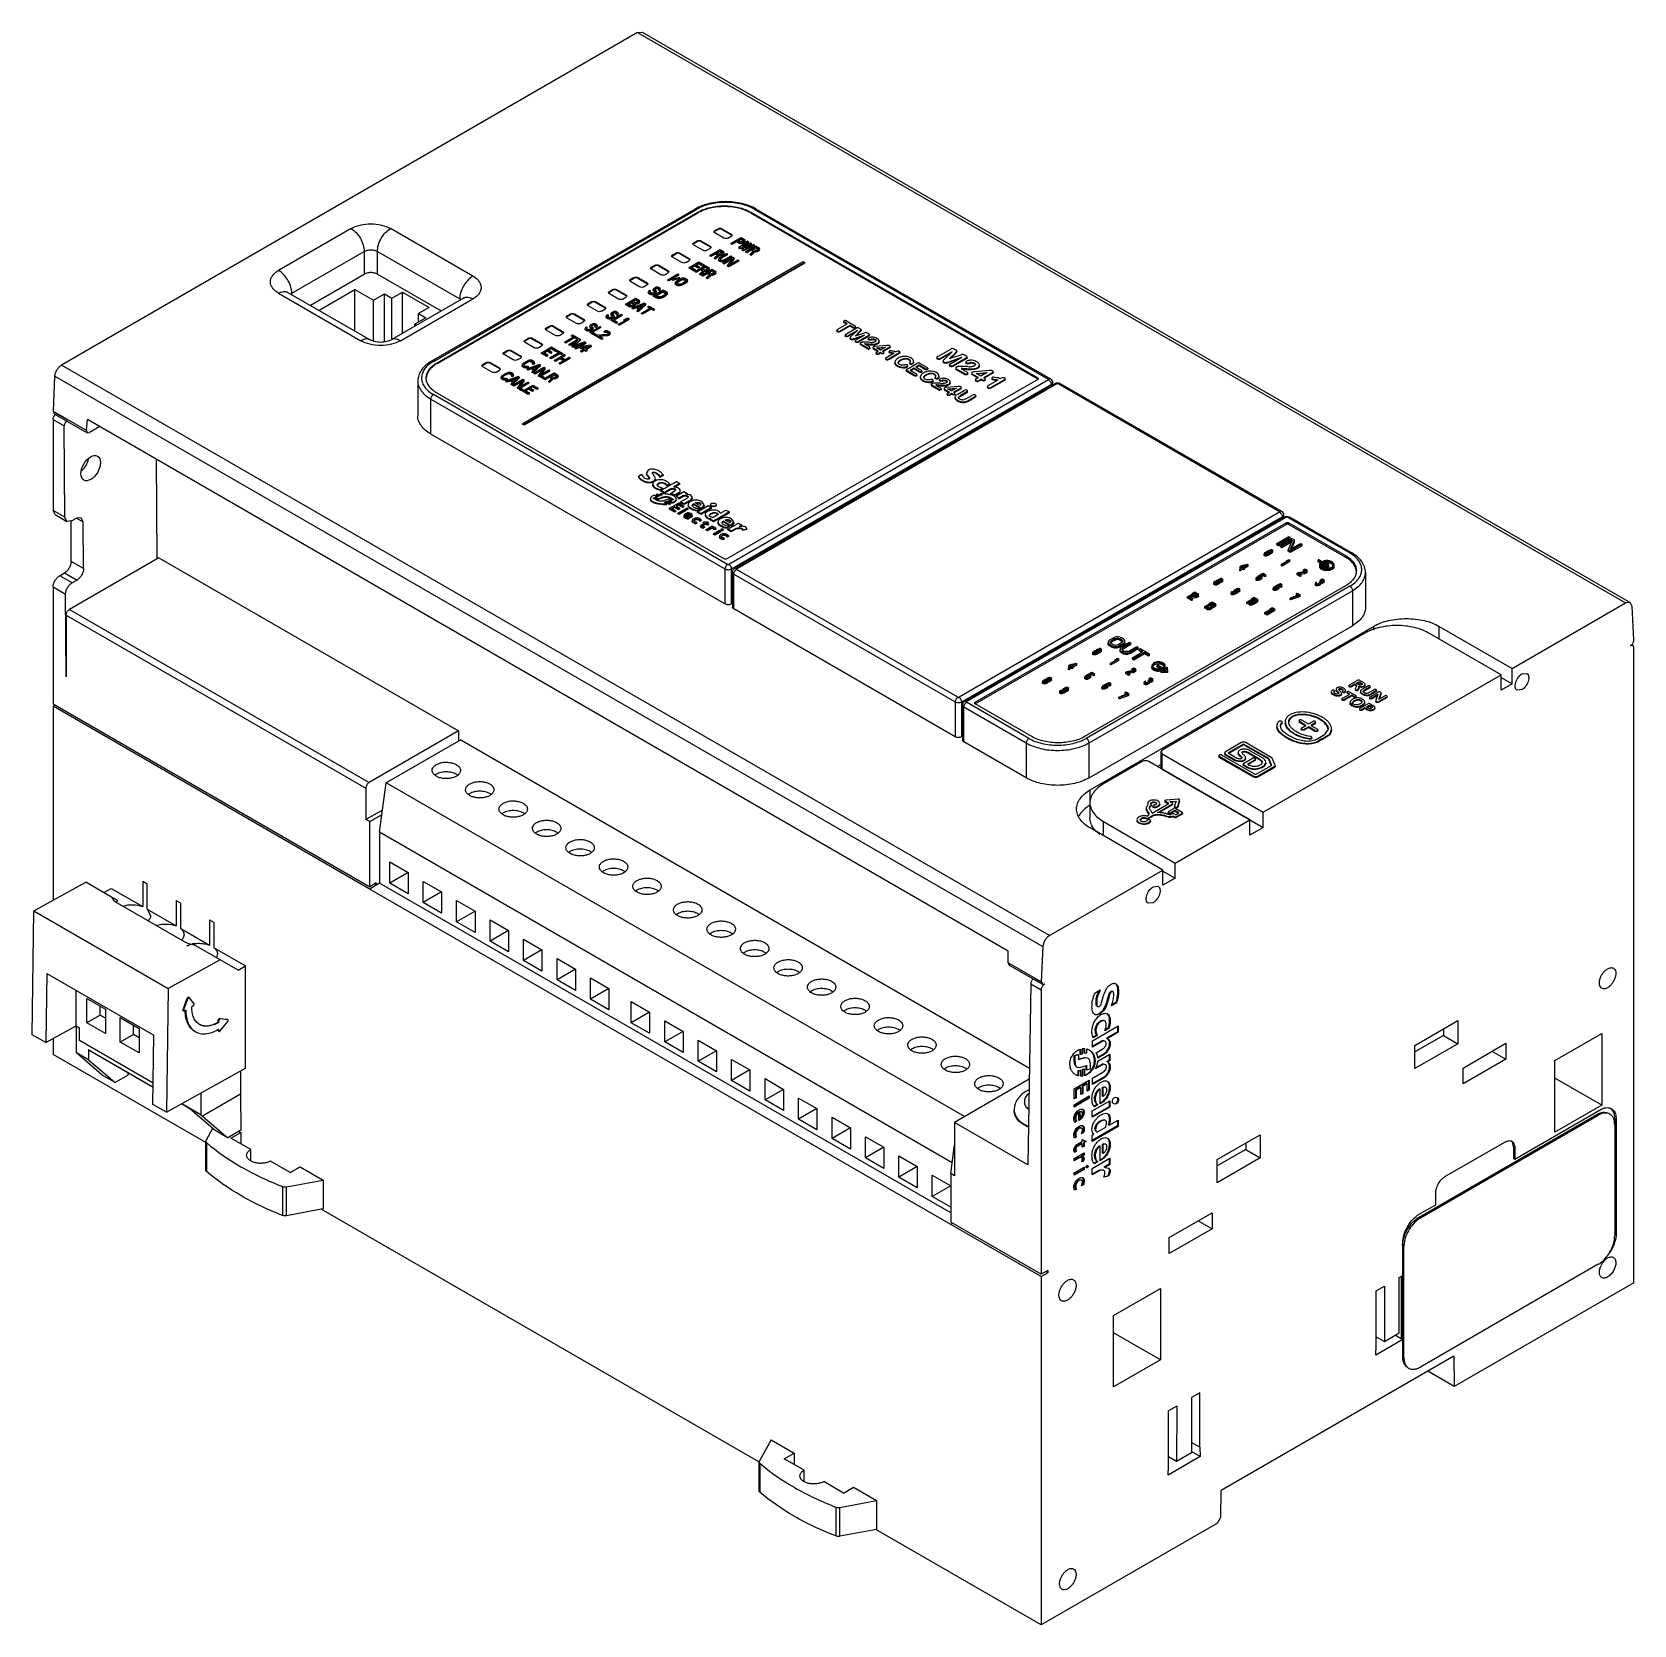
# Model space of a CAD drawing. Header units: millimetres. Extents: x 25 to 197, y 70 to 241.
import ezdxf

# ---------------------------------------------------------------- set-up
doc = ezdxf.new("R2010")
doc.units = ezdxf.units.MM
doc.header["$LTSCALE"] = 20.234425
doc.layers.get('0').update_dxf_attribs({"linetype": 'CONTINUOUS'})

msp = doc.modelspace()

# ---------------------------------------------------------------- linework, layer by layer
at = {"color": 7, "linetype": 'CONTINUOUS'}
for p, q in [((90.47, 241.01), (28.62, 205.3)), ((90.47, 241.01), (90.97, 241.06)), ((90.47, 241.01), (196.54, 179.78)), ((90.97, 241.06), (197.04, 179.83)), ((96.64, 222.06), (68.35, 205.73)), ((68.55, 205.71), (96.84, 222.04)), ((96.64, 222.06), (96.84, 222.04)), ((103.01, 222.04), (103.21, 222.06)), ((103.01, 222.04), (134.59, 203.81)), ((103.21, 222.06), (134.79, 203.83)), ((68.95, 205.56), (96.95, 221.73)), ((68.95, 205.48), (96.95, 221.65)), ((96.95, 221.73), (96.95, 221.65)), ((102.61, 221.65), (102.61, 221.73)), ((102.61, 221.73), (133.44, 203.93)), ((102.61, 221.65), (133.44, 203.85)), ((59.71, 219.97), (51.93, 215.48)), ((72.79, 214.86), (63.95, 219.97)), ((96.49, 218.44), (96.85, 218.65)), ((96.49, 218.36), (96.85, 218.57)), ((96.49, 218.36), (96.49, 218.44)), ((96.85, 218.65), (96.85, 218.57)), ((97.27, 218.57), (97.27, 218.65)), ((97.27, 218.65), (98.26, 218.08)), ((97.27, 218.57), (98.26, 217.99)), ((98.75, 219.75), (99.11, 219.95)), ((98.75, 219.67), (99.11, 219.87)), ((98.75, 219.67), (98.75, 219.75)), ((99.74, 218.93), (98.75, 219.5)), ((99.11, 219.95), (99.11, 219.87)), ((99.53, 219.87), (99.53, 219.95)), ((99.53, 219.95), (100.52, 219.38)), ((99.53, 219.87), (100.52, 219.3)), ((100.17, 218.93), (100.52, 219.14)), ((100.52, 219.38), (100.52, 219.3)), ((100.52, 218.4), (101.58, 219.01)), ((100.52, 218.32), (100.52, 218.4)), ((100.61, 218.35), (100.52, 218.4)), ((101.09, 218.62), (100.61, 218.35)), ((101.09, 218.54), (100.61, 218.27)), ((101.09, 218.54), (101.09, 218.62)), ((101.37, 218.46), (101.09, 218.62)), ((101.37, 218.38), (101.09, 218.54)), ((101.22, 218.7), (101.56, 218.9)), ((101.52, 218.53), (101.22, 218.7)), ((101.29, 218.66), (101.56, 218.81)), ((102.28, 218.61), (101.34, 217.93)), ((101.37, 218.38), (101.37, 218.46)), ((101.47, 218.43), (101.37, 218.46)), ((101.47, 218.35), (101.47, 218.43)), ((101.47, 218.43), (101.6, 218.43)), ((101.59, 218.52), (101.52, 218.53)), ((101.56, 218.81), (101.56, 218.9)), ((101.56, 218.9), (101.86, 218.73)), ((101.56, 218.81), (101.86, 218.64)), ((101.58, 219.01), (101.95, 218.8)), ((101.66, 218.53), (101.59, 218.52)), ((101.6, 218.43), (101.73, 218.46)), ((101.6, 218.35), (101.6, 218.43)), ((101.65, 218.04), (102.37, 218.56)), ((102.59, 218.43), (101.65, 218.04)), ((101.75, 218.56), (101.66, 218.53)), ((101.82, 218.49), (101.73, 218.46)), ((101.73, 218.38), (101.73, 218.46)), ((101.82, 218.41), (101.73, 218.38)), ((101.81, 218.59), (101.75, 218.56)), ((101.87, 218.64), (101.81, 218.59)), ((101.91, 218.54), (101.82, 218.49)), ((101.82, 218.41), (101.82, 218.49)), ((101.91, 218.46), (101.82, 218.41)), ((101.86, 218.69), (101.86, 218.73)), ((101.86, 218.73), (101.88, 218.69)), ((101.88, 218.69), (101.87, 218.64)), ((101.96, 218.59), (101.91, 218.54)), ((101.91, 218.46), (101.91, 218.54)), ((101.96, 218.51), (101.91, 218.46)), ((102.37, 218.48), (101.92, 218.15)), ((101.95, 218.8), (102.01, 218.74)), ((101.96, 218.59), (102, 218.67)), ((102, 218.59), (101.96, 218.51)), ((101.96, 218.51), (101.96, 218.59)), ((102, 218.67), (102.01, 218.74)), ((102, 218.59), (102, 218.67)), ((102.01, 218.63), (102, 218.59)), ((102.01, 218.69), (102.01, 218.74)), ((102.28, 218.61), (102.37, 218.56)), ((102.37, 218.48), (102.37, 218.56)), ((102.59, 218.43), (102.71, 218.36)), ((53.34, 213.03), (61.12, 217.52)), ((61.12, 217.52), (61.12, 215.07)), ((62.54, 215.07), (62.54, 217.52)), ((62.54, 217.52), (71.37, 212.41)), ((94.23, 217.14), (94.58, 217.34)), ((94.23, 217.05), (94.58, 217.26)), ((94.23, 217.05), (94.23, 217.14)), ((95.22, 216.32), (94.23, 216.89)), ((94.58, 217.34), (94.58, 217.26)), ((95.01, 217.26), (95.01, 217.34)), ((95.01, 217.34), (96, 216.77)), ((95.01, 217.26), (96, 216.69)), ((96, 216.77), (96, 216.69)), ((97.48, 217.63), (96.49, 218.2)), ((97.91, 217.63), (98.26, 217.83)), ((98.26, 218.08), (98.26, 217.99)), ((98.26, 217.1), (99.32, 217.71)), ((98.26, 217.01), (98.26, 217.1)), ((98.35, 217.04), (98.26, 217.1)), ((98.35, 216.96), (98.26, 217.01)), ((98.83, 217.32), (98.35, 217.04)), ((98.83, 217.23), (98.35, 216.96)), ((98.35, 216.96), (98.35, 217.04)), ((99.09, 217.16), (98.74, 216.82)), ((98.74, 216.74), (98.74, 216.82)), ((98.85, 216.76), (98.74, 216.82)), ((98.85, 216.67), (98.74, 216.74)), ((98.83, 217.23), (98.83, 217.32)), ((99.09, 217.16), (98.83, 217.32)), ((99.05, 217.1), (98.83, 217.23)), ((98.85, 216.76), (99.23, 217.14)), ((99.23, 217.05), (98.85, 216.67)), ((98.85, 216.67), (98.85, 216.76)), ((98.96, 217.39), (99.3, 217.59)), ((99.26, 217.22), (98.96, 217.39)), ((99.03, 217.35), (99.3, 217.51)), ((99.18, 216.75), (99.15, 216.66)), ((99.23, 216.82), (99.18, 216.75)), ((99.23, 217.05), (99.23, 217.14)), ((99.23, 217.14), (99.33, 217.13)), ((99.33, 217.05), (99.23, 217.05)), ((99.23, 216.82), (99.33, 216.89)), ((99.32, 217.21), (99.26, 217.22)), ((99.3, 217.51), (99.3, 217.59)), ((99.3, 217.59), (99.59, 217.42)), ((99.3, 217.51), (99.59, 217.34)), ((99.31, 216.72), (99.35, 216.78)), ((99.31, 216.67), (99.31, 216.72)), ((99.32, 217.71), (99.69, 217.49)), ((99.4, 217.22), (99.32, 217.21)), ((99.33, 216.89), (100.03, 217.3)), ((99.33, 217.13), (99.47, 217.15)), ((99.33, 217.05), (99.33, 217.13)), ((99.47, 217.07), (99.33, 217.05)), ((99.35, 216.7), (99.33, 216.66)), ((99.42, 216.84), (99.35, 216.78)), ((99.35, 216.7), (99.35, 216.78)), ((99.42, 216.76), (99.35, 216.7)), ((99.48, 217.25), (99.4, 217.22)), ((100.12, 217.24), (99.42, 216.84)), ((100.12, 217.16), (99.42, 216.76)), ((99.42, 216.76), (99.42, 216.84)), ((99.55, 217.18), (99.47, 217.15)), ((99.47, 217.07), (99.47, 217.15)), ((99.55, 217.1), (99.47, 217.07)), ((99.55, 217.29), (99.48, 217.25)), ((99.6, 217.34), (99.55, 217.29)), ((99.64, 217.23), (99.55, 217.18)), ((99.55, 217.1), (99.55, 217.18)), ((99.64, 217.15), (99.55, 217.1)), ((99.59, 217.38), (99.59, 217.42)), ((99.59, 217.42), (99.62, 217.38)), ((99.62, 217.38), (99.6, 217.34)), ((99.7, 217.28), (99.64, 217.23)), ((99.64, 217.15), (99.64, 217.23)), ((99.7, 217.2), (99.64, 217.15)), ((99.65, 216.29), (100.71, 216.9)), ((99.69, 217.49), (99.75, 217.44)), ((99.7, 217.28), (99.74, 217.36)), ((99.74, 217.28), (99.7, 217.2)), ((99.7, 217.2), (99.7, 217.28)), ((99.74, 217.36), (99.75, 217.44)), ((99.74, 217.28), (99.74, 217.36)), ((99.74, 217.32), (99.74, 217.28)), ((100.67, 216.77), (99.74, 216.24)), ((99.75, 217.38), (99.75, 217.44)), ((99.8, 216.63), (100.5, 217.03)), ((100.59, 216.98), (99.89, 216.57)), ((100.59, 216.89), (99.89, 216.49)), ((100.03, 217.3), (100.12, 217.24)), ((100.12, 217.16), (100.12, 217.24)), ((100.67, 216.77), (100.13, 216.02)), ((100.34, 216.08), (100.85, 216.82)), ((100.85, 216.74), (100.43, 216.13)), ((100.5, 217.03), (100.59, 216.98)), ((100.61, 218.27), (100.52, 218.32)), ((100.59, 216.89), (100.59, 216.98)), ((100.61, 218.27), (100.61, 218.35)), ((100.71, 216.9), (100.85, 216.82)), ((100.85, 216.74), (100.85, 216.82)), ((101.34, 217.85), (101.34, 217.93)), ((101.47, 217.86), (101.34, 217.93)), ((101.47, 217.78), (101.34, 217.85)), ((101.47, 218.35), (101.37, 218.38)), ((101.6, 218.35), (101.47, 218.35)), ((101.47, 217.86), (102.45, 218.28)), ((102.21, 218.1), (101.47, 217.78)), ((101.47, 217.78), (101.47, 217.86)), ((101.73, 218.38), (101.6, 218.35)), ((102.45, 218.28), (101.71, 217.71)), ((101.71, 217.63), (101.71, 217.71)), ((101.84, 217.64), (101.71, 217.71)), ((101.84, 217.56), (101.71, 217.63)), ((101.84, 217.64), (103.02, 218.18)), ((103.02, 218.1), (101.84, 217.56)), ((101.84, 217.56), (101.84, 217.64)), ((102.02, 217.82), (102.71, 218.36)), ((102.93, 218.24), (102.02, 217.82)), ((102.08, 217.5), (103.14, 218.11)), ((102.08, 217.42), (102.08, 217.5)), ((102.18, 217.45), (102.08, 217.5)), ((102.18, 217.36), (102.08, 217.42)), ((102.65, 217.72), (102.18, 217.45)), ((102.65, 217.64), (102.18, 217.36)), ((102.18, 217.36), (102.18, 217.45)), ((102.71, 218.28), (102.27, 217.94)), ((102.91, 217.57), (102.56, 217.22)), ((102.56, 217.14), (102.56, 217.22)), ((102.67, 217.16), (102.56, 217.22)), ((102.67, 217.08), (102.56, 217.14)), ((102.65, 217.64), (102.65, 217.72)), ((102.91, 217.57), (102.65, 217.72)), ((102.88, 217.51), (102.65, 217.64)), ((102.67, 217.16), (103.05, 217.54)), ((103.05, 217.46), (102.67, 217.08)), ((102.67, 217.08), (102.67, 217.16)), ((102.71, 218.28), (102.71, 218.36)), ((102.79, 217.8), (103.12, 217.99)), ((103.08, 217.63), (102.79, 217.8)), ((102.86, 217.76), (103.12, 217.91)), ((102.93, 218.24), (103.02, 218.18)), ((103.02, 218.1), (103.02, 218.18)), ((103.05, 217.46), (103.05, 217.54)), ((103.05, 217.54), (103.16, 217.53)), ((103.16, 217.45), (103.05, 217.46)), ((103.15, 217.61), (103.08, 217.63)), ((103.12, 217.91), (103.12, 217.99)), ((103.12, 217.99), (103.42, 217.82)), ((103.12, 217.91), (103.42, 217.74)), ((103.14, 218.11), (103.52, 217.9)), ((103.23, 217.62), (103.15, 217.61)), ((103.16, 217.53), (103.3, 217.56)), ((103.16, 217.45), (103.16, 217.53)), ((103.3, 217.47), (103.16, 217.45)), ((103.31, 217.65), (103.23, 217.62)), ((103.38, 217.59), (103.3, 217.56)), ((103.3, 217.47), (103.3, 217.56)), ((103.38, 217.5), (103.3, 217.47)), ((103.38, 217.69), (103.31, 217.65)), ((103.43, 217.74), (103.38, 217.69)), ((103.47, 217.64), (103.38, 217.59)), ((103.38, 217.5), (103.38, 217.59)), ((103.47, 217.56), (103.38, 217.5)), ((103.42, 217.78), (103.42, 217.82)), ((103.42, 217.82), (103.44, 217.78)), ((103.44, 217.78), (103.43, 217.74)), ((103.52, 217.69), (103.47, 217.64)), ((103.47, 217.56), (103.47, 217.64)), ((103.52, 217.61), (103.47, 217.56)), ((103.52, 217.9), (103.57, 217.84)), ((103.52, 217.69), (103.57, 217.77)), ((103.52, 217.61), (103.52, 217.69)), ((103.57, 217.68), (103.52, 217.61)), ((103.57, 217.78), (103.57, 217.84)), ((103.57, 217.77), (103.57, 217.84)), ((103.57, 217.68), (103.57, 217.77)), ((103.57, 217.73), (103.57, 217.68)), ((55.34, 211.73), (61.12, 215.07)), ((62.54, 215.07), (69.37, 211.12)), ((78.14, 199.03), (108.26, 216.42)), ((108.41, 216.34), (78.28, 198.95)), ((108.41, 216.26), (78.28, 198.87)), ((91.97, 215.83), (92.32, 216.03)), ((91.97, 215.75), (92.32, 215.95)), ((91.97, 215.75), (91.97, 215.83)), ((92.96, 215.01), (91.97, 215.59)), ((92.32, 216.03), (92.32, 215.95)), ((92.74, 215.95), (92.74, 216.03)), ((92.74, 216.03), (93.73, 215.46)), ((92.74, 215.95), (93.73, 215.38)), ((93.38, 215.01), (93.73, 215.22)), ((93.73, 215.46), (93.73, 215.38)), ((93.73, 214.48), (94.79, 215.1)), ((94.89, 215.04), (93.83, 214.43)), ((94.79, 215.1), (94.89, 215.04)), ((94.89, 214.96), (94.89, 215.04)), ((95.64, 216.32), (96, 216.52)), ((96, 215.79), (97.06, 216.4)), ((96, 215.71), (96, 215.79)), ((96.55, 215.47), (96, 215.79)), ((96.55, 215.39), (96, 215.71)), ((96.59, 216.02), (96.22, 215.81)), ((96.22, 215.81), (96.69, 215.55)), ((96.59, 215.94), (96.3, 215.77)), ((96.69, 215.55), (96.55, 215.47)), ((96.55, 215.39), (96.55, 215.47)), ((96.69, 215.46), (96.55, 215.39)), ((96.59, 215.94), (96.59, 216.02)), ((96.99, 215.79), (96.59, 216.02)), ((96.99, 215.71), (96.59, 215.94)), ((96.68, 215.4), (97.74, 216.01)), ((96.68, 215.31), (96.68, 215.4)), ((96.77, 215.34), (96.68, 215.4)), ((96.77, 215.26), (96.68, 215.31)), ((96.69, 215.46), (96.69, 215.55)), ((97.01, 216.27), (96.72, 216.1)), ((96.72, 216.1), (97.12, 215.87)), ((97.24, 215.62), (96.77, 215.34)), ((97.24, 215.53), (96.77, 215.26)), ((96.77, 215.26), (96.77, 215.34)), ((97.01, 216.19), (96.79, 216.06)), ((97.12, 215.87), (96.99, 215.79)), ((97.12, 215.79), (96.99, 215.71)), ((96.99, 215.71), (96.99, 215.79)), ((97.01, 216.19), (97.01, 216.27)), ((97.48, 216), (97.01, 216.27)), ((97.48, 215.92), (97.01, 216.19)), ((97.06, 216.4), (97.61, 216.08)), ((97.12, 215.79), (97.12, 215.87)), ((97.51, 215.46), (97.16, 215.12)), ((97.16, 215.04), (97.16, 215.12)), ((97.26, 215.06), (97.16, 215.12)), ((97.26, 214.98), (97.16, 215.04)), ((97.24, 215.53), (97.24, 215.62)), ((97.51, 215.46), (97.24, 215.62)), ((97.47, 215.4), (97.24, 215.53)), ((97.26, 215.06), (97.64, 215.44)), ((97.64, 215.36), (97.26, 214.98)), ((97.26, 214.98), (97.26, 215.06)), ((97.38, 215.69), (97.72, 215.89)), ((97.67, 215.52), (97.38, 215.69)), ((97.39, 214.99), (98.45, 215.6)), ((97.39, 214.9), (97.39, 214.99)), ((97.48, 214.93), (97.39, 214.99)), ((97.45, 215.65), (97.72, 215.81)), ((97.61, 216.08), (97.48, 216)), ((97.61, 216), (97.48, 215.92)), ((97.48, 215.92), (97.48, 216)), ((97.96, 215.21), (97.48, 214.93)), ((97.96, 215.12), (97.48, 214.85)), ((97.61, 216), (97.61, 216.08)), ((97.64, 215.36), (97.64, 215.44)), ((97.64, 215.44), (97.75, 215.43)), ((97.75, 215.35), (97.64, 215.36)), ((97.74, 215.51), (97.67, 215.52)), ((97.72, 215.81), (97.72, 215.89)), ((97.72, 215.89), (98.01, 215.72)), ((97.72, 215.81), (98.01, 215.64)), ((97.74, 216.01), (98.11, 215.79)), ((97.82, 215.52), (97.74, 215.51)), ((97.75, 215.43), (97.89, 215.45)), ((97.75, 215.35), (97.75, 215.43)), ((97.89, 215.37), (97.75, 215.35)), ((97.9, 215.55), (97.82, 215.52)), ((98.22, 215.05), (97.87, 214.71)), ((97.97, 215.48), (97.89, 215.45)), ((97.89, 215.37), (97.89, 215.45)), ((97.97, 215.4), (97.89, 215.37)), ((97.97, 215.59), (97.9, 215.55)), ((97.96, 215.12), (97.96, 215.21)), ((98.22, 215.05), (97.96, 215.21)), ((98.18, 214.99), (97.96, 215.12)), ((98.02, 215.64), (97.97, 215.59)), ((98.06, 215.53), (97.97, 215.48)), ((97.97, 215.4), (97.97, 215.48)), ((98.06, 215.45), (97.97, 215.4)), ((97.98, 214.65), (98.36, 215.03)), ((98.01, 215.68), (98.01, 215.72)), ((98.01, 215.72), (98.04, 215.68)), ((98.04, 215.68), (98.02, 215.64)), ((98.11, 215.58), (98.06, 215.53)), ((98.06, 215.45), (98.06, 215.53)), ((98.11, 215.5), (98.06, 215.45)), ((98.09, 215.28), (98.43, 215.48)), ((98.38, 215.11), (98.09, 215.28)), ((98.11, 215.79), (98.16, 215.74)), ((98.11, 215.58), (98.16, 215.66)), ((98.16, 215.58), (98.11, 215.5)), ((98.11, 215.5), (98.11, 215.58)), ((98.16, 215.66), (98.16, 215.74)), ((98.16, 215.68), (98.16, 215.74)), ((98.16, 215.58), (98.16, 215.66)), ((98.16, 215.63), (98.16, 215.58)), ((98.16, 215.24), (98.43, 215.4)), ((98.36, 214.94), (98.36, 215.03)), ((98.36, 215.03), (98.46, 215.02)), ((98.45, 215.1), (98.38, 215.11)), ((98.43, 215.4), (98.43, 215.48)), ((98.43, 215.48), (98.72, 215.31)), ((98.43, 215.4), (98.72, 215.23)), ((98.45, 215.6), (98.82, 215.38)), ((98.53, 215.11), (98.45, 215.1)), ((98.46, 215.02), (98.6, 215.04)), ((98.46, 214.93), (98.46, 215.02)), ((98.61, 215.14), (98.53, 215.11)), ((98.68, 215.07), (98.6, 215.04)), ((98.6, 214.96), (98.6, 215.04)), ((98.68, 214.99), (98.6, 214.96)), ((98.68, 215.18), (98.61, 215.14)), ((98.73, 215.23), (98.68, 215.18)), ((98.77, 215.12), (98.68, 215.07)), ((98.68, 214.99), (98.68, 215.07)), ((98.77, 215.04), (98.68, 214.99)), ((98.72, 215.27), (98.72, 215.31)), ((98.72, 215.31), (98.75, 215.27)), ((98.75, 215.27), (98.73, 215.23)), ((98.83, 215.17), (98.77, 215.12)), ((98.77, 215.04), (98.77, 215.12)), ((98.83, 215.09), (98.77, 215.04)), ((98.82, 215.38), (98.88, 215.33)), ((98.83, 215.17), (98.87, 215.25)), ((98.87, 215.17), (98.83, 215.09)), ((98.83, 215.09), (98.83, 215.17)), ((98.87, 215.25), (98.88, 215.33)), ((98.87, 215.17), (98.87, 215.25)), ((98.87, 215.21), (98.87, 215.17)), ((98.88, 215.27), (98.88, 215.33)), ((99.15, 216.66), (99.16, 216.6)), ((99.16, 216.52), (99.15, 216.58)), ((99.16, 216.52), (99.16, 216.6)), ((99.22, 216.54), (99.16, 216.6)), ((99.22, 216.46), (99.16, 216.52)), ((99.22, 216.46), (99.22, 216.54)), ((99.28, 216.51), (99.22, 216.54)), ((99.28, 216.42), (99.22, 216.46)), ((99.28, 216.42), (99.28, 216.51)), ((99.38, 216.47), (99.28, 216.51)), ((99.38, 216.39), (99.28, 216.42)), ((99.31, 216.67), (99.35, 216.62)), ((99.35, 216.62), (99.42, 216.58)), ((99.38, 216.39), (99.38, 216.47)), ((99.38, 216.47), (99.49, 216.46)), ((99.49, 216.38), (99.38, 216.39)), ((99.42, 216.58), (99.5, 216.56)), ((99.49, 216.46), (99.64, 216.48)), ((99.49, 216.38), (99.49, 216.46)), ((99.64, 216.4), (99.49, 216.38)), ((99.59, 216.56), (99.5, 216.56)), ((99.69, 216.58), (99.59, 216.56)), ((99.64, 216.48), (99.76, 216.52)), ((99.64, 216.4), (99.64, 216.48)), ((99.76, 216.43), (99.64, 216.4)), ((99.65, 216.21), (99.65, 216.29)), ((99.74, 216.24), (99.65, 216.29)), ((99.74, 216.16), (99.65, 216.21)), ((99.69, 216.58), (99.8, 216.63)), ((100.57, 216.63), (99.74, 216.16)), ((99.74, 216.16), (99.74, 216.24)), ((99.89, 216.57), (99.76, 216.52)), ((99.76, 216.43), (99.76, 216.52)), ((99.89, 216.49), (99.76, 216.43)), ((99.89, 216.49), (99.89, 216.57)), ((100.13, 215.93), (100.13, 216.02)), ((100.27, 215.93), (100.13, 216.02)), ((100.27, 215.85), (100.13, 215.93)), ((101.33, 216.55), (100.27, 215.93)), ((101.33, 216.47), (100.27, 215.85)), ((100.27, 215.85), (100.27, 215.93)), ((100.34, 216.08), (101.24, 216.6)), ((101.24, 216.6), (101.33, 216.55)), ((101.33, 216.47), (101.33, 216.55)), ((108.26, 216.42), (108.41, 216.34)), ((108.41, 216.26), (108.41, 216.34)), ((56.28, 211.19), (60.13, 213.41)), ((60.13, 208.97), (60.13, 213.41)), ((60.13, 213.41), (62.11, 212.27)), ((87.44, 213.22), (87.79, 213.42)), ((87.44, 213.14), (87.79, 213.34)), ((87.79, 213.42), (87.79, 213.34)), ((88.22, 213.34), (88.22, 213.42)), ((88.22, 213.42), (89.21, 212.85)), ((88.22, 213.34), (89.21, 212.77)), ((89.7, 214.52), (90.06, 214.73)), ((89.7, 214.44), (90.06, 214.65)), ((89.7, 214.44), (89.7, 214.52)), ((90.69, 213.71), (89.7, 214.28)), ((90.06, 214.73), (90.06, 214.65)), ((90.48, 214.65), (90.48, 214.73)), ((90.48, 214.73), (91.47, 214.16)), ((90.48, 214.65), (91.47, 214.07)), ((91.12, 213.71), (91.47, 213.91)), ((91.47, 214.16), (91.47, 214.07)), ((91.69, 213.28), (91.62, 213.19)), ((91.69, 213.28), (91.76, 213.35)), ((91.76, 213.35), (91.86, 213.29)), ((91.78, 213.18), (91.81, 213.24)), ((91.86, 213.29), (91.81, 213.24)), ((91.81, 213.19), (91.81, 213.24)), ((91.86, 213.21), (91.86, 213.29)), ((92.16, 213.51), (92.14, 213.42)), ((92.14, 213.39), (92.14, 213.42)), ((92.14, 213.42), (92.15, 213.36)), ((92.15, 213.27), (92.14, 213.34)), ((92.15, 213.27), (92.15, 213.36)), ((92.19, 213.31), (92.15, 213.36)), ((92.19, 213.23), (92.15, 213.27)), ((92.16, 213.51), (92.24, 213.57)), ((92.17, 212.77), (93.23, 213.39)), ((92.19, 213.23), (92.19, 213.31)), ((92.29, 213.25), (92.19, 213.31)), ((92.24, 213.57), (92.33, 213.62)), ((92.29, 213.17), (92.29, 213.25)), ((92.32, 213.2), (92.29, 213.25)), ((92.36, 213.53), (92.3, 213.48)), ((92.3, 213.43), (92.3, 213.48)), ((92.3, 213.43), (92.33, 213.39)), ((92.33, 213.62), (92.44, 213.66)), ((92.36, 213.44), (92.33, 213.43)), ((92.33, 213.39), (92.42, 213.33)), ((92.4, 213.55), (92.36, 213.53)), ((92.36, 213.44), (92.36, 213.53)), ((92.4, 213.47), (92.36, 213.44)), ((92.48, 213.58), (92.4, 213.55)), ((92.4, 213.47), (92.4, 213.55)), ((92.48, 213.5), (92.4, 213.47)), ((92.4, 212.8), (93.19, 213.26)), ((92.42, 213.33), (92.48, 213.27)), ((92.59, 213.68), (92.44, 213.66)), ((92.48, 213.5), (92.48, 213.58)), ((92.48, 213.58), (92.57, 213.58)), ((92.57, 213.5), (92.48, 213.5)), ((92.49, 213.21), (92.48, 213.27)), ((92.57, 213.5), (92.57, 213.58)), ((92.64, 213.57), (92.57, 213.58)), ((92.64, 213.49), (92.57, 213.5)), ((92.69, 213.67), (92.59, 213.68)), ((92.64, 213.49), (92.64, 213.57)), ((92.74, 213.51), (92.64, 213.57)), ((92.74, 213.43), (92.64, 213.49)), ((92.69, 213.67), (92.78, 213.65)), ((92.72, 213.4), (92.75, 213.43)), ((92.72, 213.31), (92.72, 213.4)), ((92.81, 213.34), (92.72, 213.4)), ((92.81, 213.26), (92.72, 213.31)), ((92.74, 213.46), (92.74, 213.51)), ((92.76, 213.47), (92.74, 213.51)), ((92.76, 213.47), (92.75, 213.43)), ((92.78, 213.65), (92.86, 213.6)), ((92.86, 213.39), (92.81, 213.34)), ((92.81, 213.26), (92.81, 213.34)), ((92.86, 213.31), (92.81, 213.26)), ((92.86, 213.6), (92.91, 213.54)), ((92.86, 213.39), (92.91, 213.47)), ((92.91, 213.39), (92.86, 213.31)), ((92.86, 213.31), (92.86, 213.39)), ((92.91, 213.47), (92.91, 213.54)), ((92.91, 213.39), (92.91, 213.47)), ((92.91, 213.42), (92.91, 213.39)), ((93.19, 213.17), (93.19, 213.26)), ((93.19, 213.26), (93.46, 213.09)), ((93.23, 213.39), (93.6, 213.17)), ((93.73, 214.4), (93.73, 214.48)), ((93.83, 214.43), (93.73, 214.48)), ((93.83, 214.35), (93.73, 214.4)), ((94.89, 214.96), (93.83, 214.35)), ((93.83, 214.35), (93.83, 214.43)), ((94.99, 214.72), (94.22, 214.51)), ((94.22, 214.46), (94.99, 214.67)), ((94.99, 214.59), (94.22, 214.38)), ((94.22, 214.51), (94.22, 214.46)), ((94.22, 214.38), (94.22, 214.46)), ((94.22, 214.38), (94.22, 214.43)), ((94.53, 214.21), (94.5, 214.12)), ((94.5, 214.12), (94.51, 214.06)), ((94.51, 213.98), (94.5, 214.04)), ((94.51, 213.98), (94.51, 214.06)), ((94.57, 214), (94.51, 214.06)), ((94.57, 213.92), (94.51, 213.98)), ((94.59, 214.28), (94.53, 214.21)), ((94.57, 213.92), (94.57, 214)), ((94.69, 213.93), (94.57, 214)), ((94.69, 213.85), (94.57, 213.92)), ((94.59, 214.28), (94.68, 214.35)), ((94.66, 214.18), (94.7, 214.24)), ((94.67, 214.13), (94.66, 214.18)), ((94.7, 214.16), (94.67, 214.11)), ((94.7, 214.08), (94.67, 214.13)), ((94.68, 214.35), (95.02, 214.55)), ((94.69, 213.85), (94.69, 213.93)), ((94.79, 213.9), (94.69, 213.93)), ((94.79, 213.82), (94.69, 213.85)), ((94.7, 214.24), (94.78, 214.3)), ((94.7, 214.16), (94.7, 214.24)), ((94.7, 214.16), (94.78, 214.22)), ((94.83, 214.01), (94.7, 214.08)), ((94.78, 214.3), (95.11, 214.49)), ((94.78, 214.22), (95.11, 214.41)), ((94.78, 214.22), (94.78, 214.3)), ((94.79, 213.82), (94.79, 213.9)), ((94.79, 213.9), (94.9, 213.89)), ((94.9, 213.81), (94.79, 213.82)), ((94.91, 213.98), (94.83, 214.01)), ((94.9, 213.89), (95.05, 213.9)), ((94.9, 213.81), (94.9, 213.89)), ((95.05, 213.82), (94.9, 213.81)), ((95, 213.98), (94.91, 213.98)), ((94.99, 214.67), (94.99, 214.72)), ((94.99, 214.59), (94.99, 214.67)), ((95.1, 214.01), (95, 213.98)), ((95.02, 214.55), (95.15, 214.6)), ((95.05, 213.9), (95.17, 213.94)), ((95.05, 213.82), (95.05, 213.9)), ((95.17, 213.86), (95.05, 213.82)), ((95.21, 214.05), (95.1, 214.01)), ((95.11, 214.49), (95.22, 214.54)), ((95.11, 214.41), (95.11, 214.49)), ((95.11, 214.41), (95.22, 214.46)), ((95.27, 214.64), (95.15, 214.6)), ((95.3, 213.99), (95.17, 213.94)), ((95.17, 213.86), (95.17, 213.94)), ((95.3, 213.91), (95.17, 213.86)), ((95.55, 214.24), (95.21, 214.05)), ((95.22, 214.54), (95.32, 214.56)), ((95.22, 214.46), (95.22, 214.54)), ((95.32, 214.48), (95.22, 214.46)), ((95.42, 214.65), (95.27, 214.64)), ((95.64, 214.19), (95.3, 213.99)), ((95.64, 214.11), (95.3, 213.91)), ((95.3, 213.91), (95.3, 213.99)), ((95.32, 214.48), (95.32, 214.56)), ((95.32, 214.56), (95.41, 214.56)), ((95.41, 214.48), (95.32, 214.48)), ((95.41, 214.48), (95.41, 214.56)), ((95.41, 214.56), (95.49, 214.53)), ((95.41, 214.48), (95.49, 214.45)), ((95.53, 214.64), (95.42, 214.65)), ((95.49, 214.45), (95.49, 214.53)), ((95.49, 214.53), (95.62, 214.46)), ((95.49, 214.45), (95.62, 214.38)), ((95.53, 214.64), (95.63, 214.61)), ((95.62, 214.3), (95.55, 214.24)), ((95.62, 214.38), (95.62, 214.46)), ((95.62, 214.46), (95.66, 214.41)), ((95.62, 214.38), (95.64, 214.35)), ((95.66, 214.36), (95.62, 214.3)), ((95.63, 214.61), (95.75, 214.54)), ((95.74, 214.26), (95.64, 214.19)), ((95.64, 214.11), (95.64, 214.19)), ((95.74, 214.18), (95.64, 214.11)), ((95.66, 214.36), (95.66, 214.41)), ((95.66, 214.41), (95.66, 214.36)), ((95.74, 214.26), (95.8, 214.33)), ((95.74, 214.18), (95.74, 214.26)), ((95.8, 214.25), (95.74, 214.18)), ((95.75, 214.54), (95.81, 214.48)), ((95.8, 214.33), (95.83, 214.42)), ((95.83, 214.34), (95.8, 214.25)), ((95.8, 214.25), (95.8, 214.33)), ((95.83, 214.42), (95.81, 214.48)), ((95.83, 214.34), (95.83, 214.42)), ((97.48, 214.85), (97.39, 214.9)), ((97.48, 214.85), (97.48, 214.93)), ((97.87, 214.63), (97.87, 214.71)), ((97.98, 214.65), (97.87, 214.71)), ((97.98, 214.56), (97.87, 214.63)), ((98.36, 214.94), (97.98, 214.56)), ((97.98, 214.56), (97.98, 214.65)), ((98.46, 214.93), (98.36, 214.94)), ((98.6, 214.96), (98.46, 214.93)), ((51.93, 213.03), (60.77, 207.92)), ((52.88, 213.15), (52.93, 213.12)), ((52.93, 213.12), (61.77, 208.02)), ((53.34, 212.89), (53.34, 213.03)), ((62.11, 212.27), (63.29, 212.95)), ((62.11, 207.9), (62.11, 212.27)), ((63.29, 207.83), (63.29, 212.95)), ((63.29, 212.95), (64.08, 212.49)), ((71.79, 212.51), (64.01, 208.02)), ((64.08, 212.49), (65.23, 213.15)), ((64.08, 208.06), (64.08, 212.49)), ((65.01, 207.92), (72.79, 212.41)), ((65.23, 208.72), (65.23, 213.15)), ((65.23, 213.15), (68.1, 211.5)), ((71.37, 212.41), (71.37, 212.27)), ((71.79, 212.51), (71.85, 212.55)), ((85.18, 211.91), (85.53, 212.12)), ((85.18, 211.83), (85.53, 212.03)), ((85.18, 211.83), (85.18, 211.91)), ((86.17, 211.09), (85.18, 211.67)), ((85.53, 212.12), (85.53, 212.03)), ((85.96, 212.03), (85.96, 212.12)), ((85.96, 212.12), (86.95, 211.54)), ((85.96, 212.03), (86.95, 211.46)), ((86.95, 211.54), (86.95, 211.46)), ((87.44, 213.14), (87.44, 213.22)), ((88.43, 212.4), (87.44, 212.97)), ((88.85, 212.4), (89.21, 212.6)), ((89.21, 212.85), (89.21, 212.77)), ((89.21, 211.87), (90.27, 212.48)), ((89.21, 211.79), (89.21, 211.87)), ((89.58, 211.66), (89.21, 211.87)), ((89.58, 211.57), (89.21, 211.79)), ((89.44, 211.89), (89.78, 212.09)), ((89.73, 211.73), (89.44, 211.89)), ((89.51, 211.85), (89.78, 212.01)), ((89.58, 211.57), (89.58, 211.66)), ((89.68, 211.62), (89.58, 211.66)), ((89.68, 211.54), (89.58, 211.57)), ((89.68, 211.62), (89.81, 211.63)), ((89.68, 211.54), (89.68, 211.62)), ((89.81, 211.55), (89.68, 211.54)), ((89.8, 211.71), (89.73, 211.73)), ((89.78, 212.01), (89.78, 212.09)), ((89.78, 212.09), (90.07, 211.92)), ((89.78, 212.01), (90.07, 211.84)), ((89.88, 211.72), (89.8, 211.71)), ((89.81, 211.63), (89.95, 211.65)), ((89.81, 211.55), (89.81, 211.63)), ((89.95, 211.57), (89.81, 211.55)), ((89.96, 211.75), (89.88, 211.72)), ((91.21, 211.94), (89.9, 211.47)), ((89.91, 212.17), (90.23, 212.35)), ((90.2, 212), (89.91, 212.17)), ((90.03, 211.68), (89.95, 211.65)), ((89.95, 211.57), (89.95, 211.65)), ((90.03, 211.6), (89.95, 211.57)), ((90.03, 211.79), (89.96, 211.75)), ((89.98, 212.13), (90.23, 212.27)), ((90, 211.41), (90.33, 211.54)), ((90.08, 211.84), (90.03, 211.79)), ((90.14, 211.75), (90.03, 211.68)), ((90.03, 211.6), (90.03, 211.68)), ((90.14, 211.67), (90.03, 211.6)), ((90.07, 211.88), (90.07, 211.92)), ((90.07, 211.92), (90.09, 211.88)), ((90.09, 211.88), (90.08, 211.84)), ((90.19, 211.8), (90.14, 211.75)), ((90.14, 211.67), (90.14, 211.75)), ((90.19, 211.71), (90.14, 211.67)), ((90.19, 211.8), (90.24, 211.88)), ((90.19, 211.71), (90.19, 211.8)), ((90.24, 211.79), (90.19, 211.71)), ((90.27, 211.98), (90.2, 212)), ((90.23, 212.27), (90.23, 212.35)), ((90.23, 212.35), (90.52, 212.18)), ((90.23, 212.27), (90.52, 212.1)), ((90.24, 211.88), (90.23, 211.91)), ((90.23, 211.91), (90.28, 211.9)), ((90.28, 211.82), (90.23, 211.82)), ((90.24, 211.79), (90.24, 211.88)), ((90.27, 212.48), (90.64, 212.27)), ((90.35, 211.99), (90.27, 211.98)), ((90.28, 211.9), (90.42, 211.93)), ((90.28, 211.82), (90.28, 211.9)), ((90.42, 211.84), (90.28, 211.82)), ((90.33, 211.45), (90.33, 211.54)), ((90.64, 211.36), (90.33, 211.54)), ((90.43, 212.02), (90.35, 211.99)), ((90.5, 211.96), (90.42, 211.93)), ((90.42, 211.84), (90.42, 211.93)), ((90.5, 211.88), (90.42, 211.84)), ((90.48, 212.05), (90.43, 212.02)), ((90.44, 211.58), (91.18, 211.85)), ((90.71, 211.42), (90.44, 211.58)), ((90.53, 212.1), (90.48, 212.05)), ((90.59, 212.01), (90.5, 211.96)), ((90.5, 211.88), (90.5, 211.96)), ((90.59, 211.93), (90.5, 211.88)), ((90.52, 212.13), (90.52, 212.18)), ((90.52, 212.18), (90.54, 212.14)), ((90.52, 211.11), (91.34, 211.87)), ((91.34, 211.78), (90.52, 211.03)), ((91.04, 211.72), (90.52, 211.53)), ((90.54, 212.14), (90.53, 212.1)), ((90.65, 212.06), (90.59, 212.01)), ((90.59, 211.93), (90.59, 212.01)), ((90.65, 211.98), (90.59, 211.93)), ((90.64, 212.27), (90.7, 212.21)), ((90.65, 212.06), (90.69, 212.14)), ((90.65, 211.98), (90.65, 212.06)), ((90.69, 212.05), (90.65, 211.98)), ((90.69, 212.14), (90.7, 212.21)), ((90.69, 212.05), (90.69, 212.14)), ((90.69, 212.08), (90.69, 212.05)), ((91.18, 211.85), (90.71, 211.42)), ((91.21, 211.94), (91.34, 211.87)), ((91.34, 211.78), (91.34, 211.87)), ((91.59, 211.59), (91.71, 211.65)), ((91.59, 211.51), (91.59, 211.59)), ((91.84, 211.44), (91.59, 211.59)), ((91.62, 213.19), (91.63, 213.11)), ((91.63, 213.03), (91.62, 213.11)), ((91.63, 213.03), (91.63, 213.11)), ((91.69, 213.05), (91.63, 213.11)), ((91.69, 212.97), (91.63, 213.03)), ((91.69, 212.97), (91.69, 213.05)), ((91.81, 212.98), (91.69, 213.05)), ((91.81, 212.9), (91.69, 212.97)), ((91.71, 211.65), (92.3, 211.31)), ((91.78, 213.18), (91.82, 213.13)), ((91.86, 213.21), (91.81, 213.16)), ((91.81, 212.9), (91.81, 212.98)), ((91.91, 212.95), (91.81, 212.98)), ((91.91, 212.87), (91.81, 212.9)), ((91.82, 213.13), (91.95, 213.06)), ((91.91, 212.87), (91.91, 212.95)), ((91.91, 212.95), (92.02, 212.94)), ((92.02, 212.86), (91.91, 212.87)), ((91.95, 213.06), (92.03, 213.04)), ((92.02, 212.94), (92.17, 212.96)), ((92.02, 212.86), (92.02, 212.94)), ((92.17, 212.87), (92.02, 212.86)), ((92.12, 213.03), (92.03, 213.04)), ((92.22, 213.06), (92.12, 213.03)), ((92.17, 212.96), (92.29, 212.99)), ((92.17, 212.87), (92.17, 212.96)), ((92.29, 212.91), (92.17, 212.87)), ((92.17, 212.69), (92.17, 212.77)), ((92.54, 212.56), (92.17, 212.77)), ((92.54, 212.48), (92.17, 212.69)), ((92.29, 213.17), (92.19, 213.23)), ((92.22, 213.06), (92.29, 213.1)), ((92.31, 213.14), (92.29, 213.17)), ((92.33, 213.15), (92.29, 213.1)), ((92.4, 213.05), (92.29, 212.99)), ((92.29, 212.91), (92.29, 212.99)), ((92.4, 212.97), (92.29, 212.91)), ((92.32, 213.2), (92.33, 213.15)), ((92.32, 213.15), (92.32, 213.2)), ((92.4, 213.05), (92.46, 213.12)), ((92.4, 212.97), (92.4, 213.05)), ((92.46, 213.04), (92.4, 212.97)), ((92.67, 212.64), (92.4, 212.8)), ((92.46, 213.12), (92.49, 213.21)), ((92.49, 213.13), (92.46, 213.04)), ((92.46, 213.04), (92.46, 213.12)), ((92.47, 212.76), (93.19, 213.17)), ((92.49, 213.13), (92.49, 213.21)), ((92.54, 212.48), (92.54, 212.56)), ((92.64, 212.53), (92.54, 212.56)), ((92.64, 212.45), (92.54, 212.48)), ((92.64, 212.45), (92.64, 212.53)), ((92.64, 212.53), (92.75, 212.52)), ((92.75, 212.44), (92.64, 212.45)), ((92.76, 212.62), (92.67, 212.64)), ((92.75, 212.52), (92.9, 212.54)), ((92.75, 212.44), (92.75, 212.52)), ((92.9, 212.45), (92.75, 212.44)), ((92.85, 212.62), (92.76, 212.62)), ((92.95, 212.64), (92.85, 212.62)), ((92.9, 212.54), (93.02, 212.57)), ((92.9, 212.45), (92.9, 212.54)), ((93.02, 212.49), (92.9, 212.45)), ((93.05, 212.68), (92.95, 212.64)), ((93.15, 212.63), (93.02, 212.57)), ((93.02, 212.49), (93.02, 212.57)), ((93.15, 212.54), (93.02, 212.49)), ((93.39, 212.87), (93.05, 212.68)), ((93.49, 212.82), (93.15, 212.63)), ((93.49, 212.74), (93.15, 212.54)), ((93.15, 212.54), (93.15, 212.63)), ((93.19, 213.17), (93.46, 213.01)), ((93.47, 212.94), (93.39, 212.87)), ((93.46, 213.01), (93.46, 213.09)), ((93.46, 213.09), (93.5, 213.05)), ((93.46, 213.01), (93.49, 212.98)), ((93.5, 212.99), (93.47, 212.94)), ((93.58, 212.9), (93.49, 212.82)), ((93.49, 212.74), (93.49, 212.82)), ((93.58, 212.81), (93.49, 212.74)), ((93.5, 213.05), (93.5, 212.99)), ((93.5, 212.99), (93.5, 213.05)), ((93.58, 212.9), (93.64, 212.97)), ((93.58, 212.81), (93.58, 212.9)), ((93.64, 212.88), (93.58, 212.81)), ((93.6, 213.17), (93.65, 213.12)), ((93.64, 212.97), (93.67, 213.05)), ((93.67, 212.97), (93.64, 212.88)), ((93.64, 212.88), (93.64, 212.97)), ((93.67, 213.05), (93.65, 213.12)), ((93.67, 212.97), (93.67, 213.05)), ((67.74, 210.38), (66.56, 209.7)), ((68.1, 211.5), (66.95, 210.84)), ((66.95, 209.92), (66.95, 210.84)), ((66.95, 210.84), (67.74, 210.38)), ((82.92, 210.6), (83.27, 210.81)), ((82.92, 210.52), (83.27, 210.73)), ((82.92, 210.52), (82.92, 210.6)), ((83.91, 209.79), (82.92, 210.36)), ((83.27, 210.81), (83.27, 210.73)), ((83.69, 210.73), (83.69, 210.81)), ((83.69, 210.81), (84.68, 210.24)), ((83.69, 210.73), (84.68, 210.16)), ((84.33, 209.79), (84.68, 209.99)), ((84.68, 210.24), (84.68, 210.16)), ((86.59, 211.09), (86.95, 211.3)), ((87.16, 210.67), (87.1, 210.58)), ((87.1, 210.58), (87.11, 210.5)), ((87.11, 210.41), (87.1, 210.5)), ((87.11, 210.41), (87.11, 210.5)), ((87.16, 210.44), (87.11, 210.5)), ((87.16, 210.36), (87.11, 210.41)), ((87.16, 210.67), (87.24, 210.73)), ((87.16, 210.36), (87.16, 210.44)), ((87.29, 210.37), (87.16, 210.44)), ((87.29, 210.29), (87.16, 210.36)), ((87.24, 210.73), (87.33, 210.68)), ((87.26, 210.57), (87.28, 210.63)), ((87.26, 210.57), (87.3, 210.52)), ((87.33, 210.68), (87.28, 210.63)), ((87.28, 210.58), (87.28, 210.63)), ((87.33, 210.6), (87.28, 210.55)), ((87.29, 210.29), (87.29, 210.37)), ((87.39, 210.34), (87.29, 210.37)), ((87.39, 210.25), (87.29, 210.29)), ((87.3, 210.52), (87.42, 210.45)), ((87.33, 210.6), (87.33, 210.68)), ((87.39, 210.25), (87.39, 210.34)), ((87.39, 210.34), (87.49, 210.33)), ((87.49, 210.24), (87.39, 210.25)), ((87.42, 210.45), (87.51, 210.42)), ((87.49, 210.33), (87.64, 210.34)), ((87.49, 210.24), (87.49, 210.33)), ((87.64, 210.26), (87.49, 210.24)), ((87.6, 210.42), (87.51, 210.42)), ((87.7, 210.44), (87.6, 210.42)), ((87.64, 210.89), (87.61, 210.81)), ((87.61, 210.77), (87.61, 210.81)), ((87.61, 210.81), (87.63, 210.74)), ((87.63, 210.66), (87.61, 210.72)), ((87.63, 210.66), (87.63, 210.74)), ((87.67, 210.69), (87.63, 210.74)), ((87.67, 210.61), (87.63, 210.66)), ((87.64, 210.89), (87.71, 210.95)), ((87.64, 210.16), (88.7, 210.77)), ((87.64, 210.34), (87.77, 210.38)), ((87.64, 210.26), (87.64, 210.34)), ((87.77, 210.3), (87.64, 210.26)), ((87.64, 210.08), (87.64, 210.16)), ((88.2, 209.84), (87.64, 210.16)), ((88.2, 209.76), (87.64, 210.08)), ((87.67, 210.61), (87.67, 210.69)), ((87.76, 210.64), (87.67, 210.69)), ((87.76, 210.56), (87.67, 210.61)), ((87.7, 210.44), (87.76, 210.48)), ((87.71, 210.95), (87.8, 211.01)), ((87.76, 210.56), (87.76, 210.64)), ((87.8, 210.59), (87.76, 210.64)), ((87.78, 210.53), (87.76, 210.56)), ((87.8, 210.54), (87.76, 210.48)), ((87.88, 210.44), (87.77, 210.38)), ((87.77, 210.3), (87.77, 210.38)), ((87.88, 210.36), (87.77, 210.3)), ((87.83, 210.91), (87.78, 210.87)), ((87.78, 210.81), (87.78, 210.87)), ((87.78, 210.81), (87.8, 210.77)), ((87.8, 211.01), (87.91, 211.05)), ((87.8, 210.77), (87.9, 210.72)), ((87.8, 210.54), (87.8, 210.59)), ((87.8, 210.59), (87.8, 210.54)), ((87.83, 210.83), (87.81, 210.81)), ((87.87, 210.94), (87.83, 210.91)), ((87.83, 210.83), (87.83, 210.91)), ((87.87, 210.86), (87.83, 210.83)), ((87.96, 210.97), (87.87, 210.94)), ((87.87, 210.86), (87.87, 210.94)), ((87.96, 210.89), (87.87, 210.86)), ((88.8, 210.72), (87.87, 210.19)), ((87.87, 210.19), (88.33, 209.92)), ((87.88, 210.44), (87.94, 210.51)), ((87.88, 210.36), (87.88, 210.44)), ((87.94, 210.43), (87.88, 210.36)), ((87.9, 210.72), (87.95, 210.66)), ((88.06, 211.07), (87.91, 211.05)), ((88.8, 210.64), (87.94, 210.15)), ((87.94, 210.51), (87.97, 210.6)), ((87.97, 210.52), (87.94, 210.43)), ((87.94, 210.43), (87.94, 210.51)), ((87.97, 210.6), (87.95, 210.66)), ((87.96, 210.89), (87.96, 210.97)), ((87.96, 210.97), (88.05, 210.97)), ((88.05, 210.89), (87.96, 210.89)), ((87.97, 210.52), (87.97, 210.6)), ((88.05, 210.89), (88.05, 210.97)), ((88.12, 210.96), (88.05, 210.97)), ((88.12, 210.87), (88.05, 210.89)), ((88.17, 211.06), (88.06, 211.07)), ((88.12, 210.87), (88.12, 210.96)), ((88.21, 210.9), (88.12, 210.96)), ((88.21, 210.82), (88.12, 210.87)), ((88.17, 211.06), (88.25, 211.03)), ((88.19, 210.78), (88.22, 210.82)), ((88.19, 210.7), (88.19, 210.78)), ((88.28, 210.73), (88.19, 210.78)), ((88.28, 210.65), (88.19, 210.7)), ((88.33, 209.92), (88.2, 209.84)), ((88.33, 209.84), (88.2, 209.76)), ((88.2, 209.76), (88.2, 209.84)), ((88.21, 210.85), (88.21, 210.9)), ((88.24, 210.86), (88.21, 210.9)), ((88.24, 210.86), (88.22, 210.82)), ((88.25, 211.03), (88.33, 210.99)), ((88.34, 210.78), (88.28, 210.73)), ((88.28, 210.65), (88.28, 210.73)), ((88.34, 210.7), (88.28, 210.65)), ((88.33, 210.99), (88.39, 210.93)), ((88.33, 209.84), (88.33, 209.92)), ((88.34, 210.78), (88.38, 210.86)), ((88.34, 210.7), (88.34, 210.78)), ((88.38, 210.77), (88.34, 210.7)), ((88.38, 210.86), (88.39, 210.93)), ((88.38, 210.77), (88.38, 210.86)), ((88.38, 210.81), (88.38, 210.77)), ((88.42, 209.72), (89.3, 210.22)), ((89.57, 210.27), (88.51, 209.66)), ((89.57, 210.19), (88.51, 209.58)), ((88.7, 210.77), (88.8, 210.72)), ((88.8, 210.64), (88.8, 210.72)), ((89.04, 210.19), (89.22, 210.29)), ((89.04, 210.19), (89.3, 210.22)), ((89.04, 210.1), (89.04, 210.19)), ((89.48, 210.33), (89.22, 210.29)), ((89.48, 210.33), (89.57, 210.27)), ((89.57, 210.19), (89.57, 210.27)), ((89.9, 211.39), (89.9, 211.47)), ((90, 211.41), (89.9, 211.47)), ((90, 211.33), (89.9, 211.39)), ((90.33, 211.45), (90, 211.33)), ((90, 211.33), (90, 211.41)), ((90.57, 211.32), (90.33, 211.45)), ((90.64, 211.36), (90.43, 211.16)), ((90.43, 211.08), (90.43, 211.16)), ((90.52, 211.11), (90.43, 211.16)), ((90.52, 211.03), (90.43, 211.08)), ((90.52, 211.03), (90.52, 211.11)), ((90.89, 210.9), (91.84, 211.44)), ((90.89, 210.82), (90.89, 210.9)), ((90.99, 210.84), (90.89, 210.9)), ((90.99, 210.76), (90.89, 210.82)), ((91.94, 211.39), (90.99, 210.84)), ((91.94, 211.31), (90.99, 210.76)), ((90.99, 210.76), (90.99, 210.84)), ((91.77, 211.4), (91.59, 211.51)), ((91.94, 211.31), (91.94, 211.39)), ((92.18, 211.25), (91.94, 211.39)), ((92.18, 211.17), (91.94, 211.31)), ((92.3, 211.31), (92.18, 211.25)), ((92.18, 211.17), (92.18, 211.25)), ((92.3, 211.23), (92.18, 211.17)), ((92.3, 211.23), (92.3, 211.31)), ((112.59, 209.99), (112.59, 209.91)), ((112.67, 209.83), (112.67, 209.91)), ((112.97, 209.73), (112.67, 209.91)), ((112.9, 209.69), (112.67, 209.83)), ((112.9, 210.05), (113.79, 209.53)), ((66.56, 209.5), (66.56, 209.7)), ((66.56, 209.7), (66.74, 209.6)), ((78.39, 207.99), (78.74, 208.2)), ((78.39, 207.91), (78.74, 208.11)), ((78.74, 208.2), (78.74, 208.11)), ((79.17, 208.11), (79.17, 208.2)), ((79.17, 208.2), (80.16, 207.62)), ((79.17, 208.11), (80.16, 207.54)), ((80.65, 209.3), (81.01, 209.5)), ((80.65, 209.22), (81.01, 209.42)), ((80.65, 209.22), (80.65, 209.3)), ((81.64, 208.48), (80.65, 209.05)), ((81.01, 209.5), (81.01, 209.42)), ((81.43, 209.42), (81.43, 209.5)), ((81.43, 209.5), (82.42, 208.93)), ((81.43, 209.42), (82.42, 208.85)), ((82.07, 208.48), (82.42, 208.69)), ((82.42, 208.93), (82.42, 208.85)), ((82.67, 207.81), (83.62, 208.36)), ((83.71, 208.3), (82.76, 207.75)), ((83.71, 208.22), (82.76, 207.67)), ((83.13, 207.54), (84.19, 208.15)), ((83.37, 208.5), (83.48, 208.56)), ((83.37, 208.42), (83.37, 208.5)), ((83.62, 208.36), (83.37, 208.5)), ((83.54, 208.31), (83.37, 208.42)), ((83.48, 208.56), (84.07, 208.22)), ((83.71, 208.22), (83.71, 208.3)), ((83.96, 208.16), (83.71, 208.3)), ((83.96, 208.08), (83.71, 208.22)), ((84.07, 208.22), (83.96, 208.16)), ((83.96, 208.08), (83.96, 208.16)), ((84.07, 208.14), (83.96, 208.08)), ((84.07, 208.14), (84.07, 208.22)), ((84.19, 208.15), (84.33, 208.07)), ((84.9, 209.37), (84.84, 209.27)), ((84.84, 209.27), (84.84, 209.19)), ((84.84, 209.11), (84.84, 209.19)), ((84.84, 209.11), (84.84, 209.19)), ((84.9, 209.13), (84.84, 209.19)), ((84.9, 209.05), (84.84, 209.11)), ((84.9, 209.37), (84.98, 209.43)), ((84.9, 209.05), (84.9, 209.13)), ((85.02, 209.06), (84.9, 209.13)), ((85.02, 208.98), (84.9, 209.05)), ((84.98, 209.43), (85.07, 209.37)), ((85, 209.26), (85.02, 209.33)), ((85, 209.26), (85.03, 209.21)), ((85.07, 209.37), (85.02, 209.33)), ((85.02, 209.27), (85.02, 209.33)), ((85.07, 209.29), (85.02, 209.24)), ((85.02, 208.98), (85.02, 209.06)), ((85.12, 209.03), (85.02, 209.06)), ((85.12, 208.95), (85.02, 208.98)), ((85.03, 209.21), (85.16, 209.14)), ((85.07, 209.29), (85.07, 209.37)), ((85.12, 208.95), (85.12, 209.03)), ((85.12, 209.03), (85.23, 209.02)), ((85.23, 208.94), (85.12, 208.95)), ((85.16, 209.14), (85.24, 209.12)), ((85.23, 209.02), (85.38, 209.04)), ((85.23, 208.94), (85.23, 209.02)), ((85.38, 208.95), (85.23, 208.94)), ((85.33, 209.12), (85.24, 209.12)), ((85.43, 209.14), (85.33, 209.12)), ((85.38, 209.59), (85.35, 209.5)), ((85.35, 209.47), (85.35, 209.5)), ((85.35, 209.5), (85.37, 209.44)), ((85.37, 209.36), (85.35, 209.42)), ((85.37, 209.36), (85.37, 209.44)), ((85.4, 209.39), (85.37, 209.44)), ((85.4, 209.31), (85.37, 209.36)), ((85.38, 209.59), (85.45, 209.65)), ((85.38, 208.86), (86.44, 209.47)), ((85.38, 209.04), (85.5, 209.07)), ((85.38, 208.95), (85.38, 209.04)), ((85.5, 208.99), (85.38, 208.95)), ((85.38, 208.77), (85.38, 208.86)), ((85.94, 208.53), (85.38, 208.86)), ((85.94, 208.45), (85.38, 208.77)), ((85.4, 209.31), (85.4, 209.39)), ((85.5, 209.33), (85.4, 209.39)), ((85.5, 209.25), (85.4, 209.31)), ((85.43, 209.14), (85.5, 209.18)), ((85.45, 209.65), (85.54, 209.7)), ((85.5, 209.25), (85.5, 209.33)), ((85.54, 209.29), (85.5, 209.33)), ((85.52, 209.22), (85.5, 209.25)), ((85.54, 209.23), (85.5, 209.18)), ((85.62, 209.14), (85.5, 209.07)), ((85.5, 208.99), (85.5, 209.07)), ((85.62, 209.05), (85.5, 208.99)), ((85.57, 209.61), (85.51, 209.56)), ((85.52, 209.51), (85.51, 209.56)), ((85.52, 209.51), (85.54, 209.47)), ((85.54, 209.7), (85.65, 209.74)), ((85.54, 209.47), (85.63, 209.41)), ((85.54, 209.29), (85.54, 209.23)), ((85.54, 209.23), (85.54, 209.29)), ((85.57, 209.53), (85.55, 209.51)), ((85.61, 209.63), (85.57, 209.61)), ((85.57, 209.53), (85.57, 209.61)), ((85.61, 209.55), (85.57, 209.53)), ((85.7, 209.66), (85.61, 209.63)), ((85.61, 209.55), (85.61, 209.63)), ((85.7, 209.58), (85.61, 209.55)), ((86.53, 209.41), (85.61, 208.88)), ((85.61, 208.88), (86.07, 208.61)), ((85.62, 209.14), (85.68, 209.21)), ((85.62, 209.05), (85.62, 209.14)), ((85.68, 209.12), (85.62, 209.05)), ((85.63, 209.41), (85.69, 209.36)), ((85.8, 209.76), (85.65, 209.74)), ((86.53, 209.33), (85.68, 208.84)), ((85.68, 209.21), (85.7, 209.29)), ((85.7, 209.21), (85.68, 209.12)), ((85.68, 209.12), (85.68, 209.21)), ((85.7, 209.29), (85.69, 209.36)), ((85.7, 209.58), (85.7, 209.66)), ((85.7, 209.66), (85.79, 209.66)), ((85.79, 209.58), (85.7, 209.58)), ((85.7, 209.21), (85.7, 209.29)), ((85.79, 209.58), (85.79, 209.66)), ((85.86, 209.65), (85.79, 209.66)), ((85.86, 209.57), (85.79, 209.58)), ((85.91, 209.75), (85.8, 209.76)), ((85.86, 209.57), (85.86, 209.65)), ((85.95, 209.6), (85.86, 209.65)), ((85.95, 209.51), (85.86, 209.57)), ((85.91, 209.75), (85.99, 209.73)), ((85.93, 209.48), (85.96, 209.51)), ((85.93, 209.39), (85.93, 209.48)), ((86.02, 209.42), (85.93, 209.48)), ((86.02, 209.34), (85.93, 209.39)), ((86.07, 208.61), (85.94, 208.53)), ((86.07, 208.53), (85.94, 208.45)), ((85.94, 208.45), (85.94, 208.53)), ((85.95, 209.54), (85.95, 209.6)), ((85.97, 209.56), (85.95, 209.6)), ((85.97, 209.56), (85.96, 209.51)), ((85.99, 209.73), (86.07, 209.68)), ((86.07, 209.47), (86.02, 209.42)), ((86.02, 209.34), (86.02, 209.42)), ((86.07, 209.39), (86.02, 209.34)), ((86.06, 208.46), (86.17, 208.53)), ((86.06, 208.38), (86.06, 208.46)), ((86.62, 208.14), (86.06, 208.46)), ((86.62, 208.06), (86.06, 208.38)), ((86.07, 209.68), (86.12, 209.62)), ((86.07, 209.47), (86.12, 209.55)), ((86.12, 209.47), (86.07, 209.39)), ((86.07, 209.39), (86.07, 209.47)), ((86.07, 208.53), (86.07, 208.61)), ((86.12, 209.55), (86.12, 209.62)), ((86.12, 209.47), (86.12, 209.55)), ((86.12, 209.5), (86.12, 209.47)), ((87.17, 208.6), (86.17, 208.53)), ((86.3, 208.46), (87.18, 208.52)), ((86.3, 208.46), (86.73, 208.21)), ((87.18, 208.44), (86.42, 208.38)), ((86.44, 209.47), (86.53, 209.41)), ((86.53, 209.33), (86.53, 209.41)), ((86.73, 208.21), (86.62, 208.14)), ((86.62, 208.06), (86.62, 208.14)), ((86.73, 208.12), (86.62, 208.06)), ((86.73, 208.12), (86.73, 208.21)), ((86.89, 208.92), (86.99, 208.97)), ((86.89, 208.84), (86.89, 208.92)), ((86.96, 208.88), (86.89, 208.92)), ((86.96, 208.8), (86.89, 208.84)), ((86.96, 208.88), (87.06, 208.9)), ((86.96, 208.8), (86.96, 208.88)), ((87.06, 208.82), (86.96, 208.8)), ((87.15, 208.98), (86.99, 208.97)), ((87.06, 208.82), (87.06, 208.9)), ((87.06, 208.9), (87.15, 208.9)), ((87.15, 208.82), (87.06, 208.82)), ((87.25, 208.97), (87.15, 208.98)), ((87.15, 208.82), (87.15, 208.9)), ((87.25, 208.87), (87.15, 208.9)), ((87.25, 208.79), (87.15, 208.82)), ((87.29, 208.64), (87.17, 208.6)), ((87.18, 208.52), (87.28, 208.54)), ((87.18, 208.44), (87.18, 208.52)), ((87.28, 208.46), (87.18, 208.44)), ((87.25, 208.97), (87.38, 208.92)), ((87.25, 208.79), (87.25, 208.87)), ((87.32, 208.83), (87.25, 208.87)), ((87.32, 208.75), (87.25, 208.79)), ((87.38, 208.58), (87.28, 208.54)), ((87.28, 208.46), (87.28, 208.54)), ((87.38, 208.5), (87.28, 208.46)), ((87.29, 208.64), (87.34, 208.66)), ((87.32, 208.75), (87.32, 208.83)), ((87.37, 208.77), (87.32, 208.83)), ((87.36, 208.71), (87.32, 208.75)), ((87.37, 208.72), (87.34, 208.66)), ((87.37, 208.72), (87.37, 208.77)), ((87.37, 208.77), (87.37, 208.72)), ((87.38, 208.92), (87.45, 208.89)), ((87.43, 208.61), (87.38, 208.58)), ((87.38, 208.5), (87.38, 208.58)), ((87.43, 208.53), (87.38, 208.5)), ((87.5, 208.67), (87.43, 208.61)), ((87.43, 208.53), (87.43, 208.61)), ((87.5, 208.59), (87.43, 208.53)), ((87.45, 208.89), (87.52, 208.82)), ((87.5, 208.67), (87.53, 208.76)), ((87.53, 208.68), (87.5, 208.59)), ((87.5, 208.59), (87.5, 208.67)), ((87.53, 208.76), (87.52, 208.82)), ((87.53, 208.68), (87.53, 208.76)), ((88.42, 209.63), (88.42, 209.72)), ((88.51, 209.66), (88.42, 209.72)), ((88.51, 209.58), (88.42, 209.63)), ((88.51, 209.58), (88.51, 209.66)), ((111.96, 209.15), (112.97, 209.73)), ((112.08, 208.94), (112.08, 208.85)), ((113.25, 209.57), (112.24, 208.99)), ((113.25, 209.49), (112.24, 208.91)), ((112.24, 208.91), (112.24, 208.99)), ((112.84, 208.63), (113.94, 209.27)), ((112.94, 208.43), (112.94, 208.35)), ((114.06, 209.04), (113.1, 208.48)), ((113.85, 208.83), (113.1, 208.4)), ((113.1, 208.4), (113.1, 208.48)), ((113.25, 209.49), (113.25, 209.57)), ((113.56, 209.39), (113.25, 209.57)), ((113.56, 209.31), (113.25, 209.49)), ((113.33, 208.33), (113.39, 208.4)), ((114.06, 209.04), (113.39, 208.4)), ((113.56, 209.39), (113.56, 209.31)), ((113.61, 208.04), (113.61, 208.13)), ((113.7, 209.27), (113.7, 209.35)), ((113.77, 208.18), (114.88, 208.56)), ((114.53, 208.36), (113.77, 208.1)), ((113.77, 208.1), (113.77, 208.18)), ((113.82, 208.42), (114.38, 208.98)), ((114.78, 208.74), (113.82, 208.42)), ((113.92, 208.01), (114.88, 208.56)), ((114.38, 208.9), (113.94, 208.46)), ((115.28, 208.49), (114.18, 207.86)), ((115.28, 208.41), (114.18, 207.78)), ((114.27, 209.25), (114.36, 209.2)), ((114.38, 208.98), (114.38, 208.9)), ((114.46, 208.99), (114.46, 209.07)), ((114.47, 209.1), (114.47, 209.02)), ((115.17, 208.73), (115.26, 208.68)), ((115.24, 208.07), (115.24, 208.15)), ((115.28, 208.49), (115.28, 208.41)), ((115.36, 208.58), (115.35, 208.59)), ((115.36, 208.49), (115.36, 208.58)), ((115.55, 208), (115.55, 208.08)), ((115.66, 208.11), (115.66, 208.03)), ((76.13, 206.69), (76.48, 206.89)), ((76.13, 206.6), (76.48, 206.81)), ((76.13, 206.6), (76.13, 206.69)), ((77.12, 205.87), (76.13, 206.44)), ((76.48, 206.89), (76.48, 206.81)), ((76.9, 206.81), (76.9, 206.89)), ((76.9, 206.89), (77.89, 206.32)), ((76.9, 206.81), (77.89, 206.24)), ((78.39, 207.91), (78.39, 207.99)), ((79.38, 207.18), (78.39, 207.75)), ((79.8, 207.18), (80.16, 207.38)), ((80.16, 207.62), (80.16, 207.54)), ((80.16, 206.64), (81.22, 207.26)), ((80.16, 206.56), (80.16, 206.64)), ((80.71, 206.32), (80.16, 206.64)), ((80.71, 206.24), (80.16, 206.56)), ((80.75, 206.88), (80.39, 206.67)), ((80.39, 206.67), (80.85, 206.4)), ((80.75, 206.8), (80.46, 206.63)), ((80.85, 206.4), (80.71, 206.32)), ((80.75, 206.8), (80.75, 206.88)), ((81.15, 206.65), (80.75, 206.88)), ((81.15, 206.56), (80.75, 206.8)), ((80.85, 206.32), (80.85, 206.4)), ((81.18, 207.13), (80.88, 206.96)), ((80.88, 206.96), (81.28, 206.72)), ((81.18, 207.04), (80.95, 206.92)), ((81.09, 206.11), (82.03, 206.66)), ((81.28, 206.72), (81.15, 206.65)), ((81.15, 206.56), (81.15, 206.65)), ((81.28, 206.64), (81.15, 206.56)), ((81.18, 207.04), (81.18, 207.13)), ((81.64, 206.86), (81.18, 207.13)), ((81.64, 206.78), (81.18, 207.04)), ((82.13, 206.6), (81.18, 206.06)), ((82.13, 206.52), (81.18, 205.97)), ((81.22, 207.26), (81.77, 206.94)), ((81.28, 206.64), (81.28, 206.72)), ((81.55, 205.84), (82.61, 206.45)), ((81.77, 206.94), (81.64, 206.86)), ((81.64, 206.78), (81.64, 206.86)), ((81.77, 206.85), (81.64, 206.78)), ((81.77, 206.85), (81.77, 206.94)), ((81.79, 206.8), (81.9, 206.86)), ((81.79, 206.72), (81.79, 206.8)), ((82.03, 206.66), (81.79, 206.8)), ((81.96, 206.62), (81.79, 206.72)), ((81.9, 206.86), (82.49, 206.52)), ((82.13, 206.52), (82.13, 206.6)), ((82.37, 206.46), (82.13, 206.6)), ((82.37, 206.38), (82.13, 206.52)), ((82.7, 206.4), (82.27, 206.15)), ((82.49, 206.52), (82.37, 206.46)), ((82.37, 206.38), (82.37, 206.46)), ((82.49, 206.44), (82.37, 206.38)), ((82.49, 206.44), (82.49, 206.52)), ((82.61, 206.45), (82.7, 206.4)), ((82.67, 207.73), (82.67, 207.81)), ((82.76, 207.75), (82.67, 207.81)), ((82.76, 207.67), (82.67, 207.73)), ((82.7, 206.32), (82.7, 206.4)), ((82.76, 207.67), (82.76, 207.75)), ((83.13, 207.46), (83.13, 207.54)), ((83.22, 207.49), (83.13, 207.54)), ((83.22, 207.4), (83.13, 207.46)), ((84.06, 207.97), (83.22, 207.49)), ((83.86, 207.77), (83.22, 207.4)), ((83.22, 207.4), (83.22, 207.49)), ((84.06, 207.97), (83.44, 207.36)), ((83.44, 207.28), (83.44, 207.36)), ((83.56, 207.29), (83.44, 207.36)), ((83.56, 207.21), (83.44, 207.28)), ((83.56, 207.29), (84.62, 207.65)), ((84.22, 207.43), (83.56, 207.21)), ((83.56, 207.21), (83.56, 207.29)), ((83.62, 207.39), (84.33, 208.07)), ((84.8, 207.8), (83.62, 207.39)), ((84.33, 207.99), (83.75, 207.44)), ((83.78, 207.17), (84.62, 207.65)), ((83.78, 207.08), (83.78, 207.17)), ((83.87, 207.11), (83.78, 207.17)), ((83.87, 207.03), (83.78, 207.08)), ((84.93, 207.72), (83.87, 207.11)), ((84.93, 207.64), (83.87, 207.03)), ((83.87, 207.03), (83.87, 207.11)), ((84.31, 207.22), (84.45, 207.3)), ((84.31, 207.14), (84.31, 207.22)), ((84.69, 207.01), (84.31, 207.22)), ((84.61, 206.97), (84.31, 207.14)), ((84.33, 207.99), (84.33, 208.07)), ((84.37, 206.83), (84.69, 207.01)), ((84.37, 206.74), (84.37, 206.83)), ((84.46, 206.77), (84.37, 206.83)), ((84.46, 206.69), (84.37, 206.74)), ((85.43, 207.44), (84.45, 207.3)), ((84.78, 206.95), (84.46, 206.77)), ((84.78, 206.87), (84.46, 206.69)), ((84.46, 206.69), (84.46, 206.77)), ((84.56, 207.24), (85.25, 207.33)), ((84.82, 207.09), (84.56, 207.24)), ((85.06, 207.23), (84.66, 207.17)), ((84.78, 206.87), (84.78, 206.95)), ((84.93, 206.87), (84.78, 206.95)), ((84.93, 206.78), (84.78, 206.87)), ((84.8, 207.8), (84.93, 207.72)), ((85.25, 207.33), (84.82, 207.09)), ((85.52, 207.38), (84.91, 207.03)), ((84.91, 207.03), (85.07, 206.94)), ((84.93, 207.64), (84.93, 207.72)), ((85.07, 206.94), (84.93, 206.87)), ((84.93, 206.78), (84.93, 206.87)), ((85.07, 206.86), (84.93, 206.78)), ((85.52, 207.3), (84.98, 206.99)), ((85.07, 206.86), (85.07, 206.94)), ((85.43, 207.44), (85.52, 207.38)), ((85.52, 207.3), (85.52, 207.38)), ((114.02, 207.81), (114.02, 207.73)), ((114.18, 207.78), (114.18, 207.86)), ((114.37, 207.64), (114.37, 207.56)), ((114.44, 207.47), (114.44, 207.55)), ((115.14, 207.15), (114.44, 207.55)), ((115.14, 207.07), (114.44, 207.47)), ((114.84, 207.58), (115.33, 207.29)), ((114.95, 207.59), (114.95, 207.51)), ((115.14, 207.15), (115.14, 207.07)), ((115.26, 207.03), (115.26, 207.11)), ((115.32, 207.5), (115.32, 207.58)), ((115.41, 207.98), (115.41, 208.06)), ((115.7, 207.48), (115.7, 207.56)), ((115.74, 207.19), (115.74, 207.11)), ((115.84, 207), (115.84, 207.09)), ((116.31, 206.81), (115.84, 207.09)), ((116.24, 206.77), (115.84, 207)), ((115.98, 207.31), (115.91, 207.31)), ((115.97, 207.98), (115.97, 208.06)), ((115.97, 207.5), (115.97, 207.58)), ((117.23, 207.42), (115.98, 207.31)), ((116.05, 207.93), (116.05, 207.98)), ((116.12, 207.17), (117.08, 207.25)), ((116.53, 206.93), (116.12, 207.17)), ((116.14, 206.71), (116.31, 206.81)), ((116.23, 206.53), (116.23, 206.45)), ((116.91, 207.16), (116.24, 207.1)), ((116.55, 206.67), (116.37, 206.57)), ((116.55, 206.59), (116.37, 206.49)), ((116.37, 206.49), (116.37, 206.57)), ((117.08, 207.25), (116.53, 206.93)), ((116.55, 206.59), (116.55, 206.67)), ((116.61, 206.64), (116.55, 206.67)), ((116.61, 206.56), (116.55, 206.59)), ((116.61, 206.64), (116.61, 206.56)), ((116.74, 206.51), (116.74, 206.59)), ((117.5, 207.22), (116.76, 206.8)), ((116.76, 206.8), (116.8, 206.77)), ((117.5, 207.14), (116.85, 206.77)), ((116.86, 206.62), (116.86, 206.54)), ((116.91, 206.67), (116.9, 206.69)), ((116.91, 206.59), (116.91, 206.67)), ((117.17, 206.12), (118.03, 206.62)), ((118.55, 206.62), (117.46, 206)), ((118.55, 206.54), (117.46, 205.92)), ((117.48, 206.68), (117.48, 206.76)), ((117.5, 207.22), (117.5, 207.14)), ((117.52, 206.7), (117.52, 206.62)), ((117.58, 207.24), (117.58, 207.32)), ((118.55, 206.62), (118.55, 206.54)), ((118.63, 206.62), (118.63, 206.7)), ((122.7, 206.24), (124.08, 207.03)), ((124.23, 206.75), (123.03, 206.05)), ((124.02, 206.54), (123.03, 205.97)), ((124.23, 206.75), (123.4, 205.95)), ((123.93, 205.98), (124.63, 206.67)), ((125.13, 206.38), (123.93, 205.98)), ((124.63, 206.59), (124.05, 206.02)), ((124.49, 207.02), (124.6, 206.96)), ((124.63, 206.67), (124.63, 206.59)), ((124.73, 206.71), (124.73, 206.79)), ((124.74, 206.82), (124.74, 206.74)), ((125.62, 206.37), (125.73, 206.3)), ((134.69, 144.07), (28.62, 205.3)), ((68.55, 205.71), (68.35, 205.73)), ((68.95, 205.48), (68.95, 205.56)), ((73.86, 205.38), (74.22, 205.58)), ((73.86, 205.3), (74.22, 205.5)), ((73.86, 205.3), (73.86, 205.38)), ((74.85, 204.56), (73.86, 205.13)), ((74.22, 205.58), (74.22, 205.5)), ((74.64, 205.5), (74.64, 205.58)), ((74.64, 205.58), (75.63, 205.01)), ((74.64, 205.5), (75.63, 204.93)), ((75.28, 204.56), (75.63, 204.77)), ((75.63, 205.01), (75.63, 204.93)), ((77.54, 205.87), (77.89, 206.07)), ((77.89, 206.32), (77.89, 206.24)), ((78.1, 205.4), (78.07, 205.31)), ((78.07, 205.31), (78.09, 205.25)), ((78.09, 205.17), (78.07, 205.23)), ((78.09, 205.17), (78.09, 205.25)), ((78.14, 205.2), (78.09, 205.25)), ((78.14, 205.11), (78.09, 205.17)), ((78.16, 205.47), (78.1, 205.4)), ((78.14, 205.11), (78.14, 205.2)), ((78.28, 205.11), (78.14, 205.2)), ((78.28, 205.03), (78.14, 205.11)), ((78.16, 205.47), (78.26, 205.55)), ((78.24, 205.38), (78.27, 205.43)), ((78.24, 205.32), (78.24, 205.38)), ((78.24, 205.32), (78.28, 205.27)), ((78.27, 205.35), (78.25, 205.31)), ((78.26, 205.55), (78.59, 205.74)), ((78.35, 205.49), (78.27, 205.43)), ((78.27, 205.35), (78.27, 205.43)), ((78.35, 205.41), (78.27, 205.35)), ((78.28, 205.27), (78.42, 205.19)), ((78.28, 205.03), (78.28, 205.11)), ((78.38, 205.08), (78.28, 205.11)), ((78.38, 205), (78.28, 205.03)), ((78.69, 205.69), (78.35, 205.49)), ((78.69, 205.61), (78.35, 205.41)), ((78.35, 205.41), (78.35, 205.49)), ((78.38, 205), (78.38, 205.08)), ((78.38, 205.08), (78.49, 205.07)), ((78.49, 204.99), (78.38, 205)), ((78.42, 205.19), (78.5, 205.17)), ((78.49, 205.07), (78.64, 205.09)), ((78.49, 204.99), (78.49, 205.07)), ((78.64, 205.01), (78.49, 204.99)), ((78.59, 205.17), (78.5, 205.17)), ((78.59, 205.74), (78.72, 205.8)), ((78.59, 205.17), (78.68, 205.2)), ((79.93, 205.39), (78.62, 204.92)), ((78.62, 204.84), (78.62, 204.92)), ((78.71, 204.86), (78.62, 204.92)), ((78.71, 204.78), (78.62, 204.84)), ((78.77, 205.15), (78.64, 205.09)), ((78.64, 205.01), (78.64, 205.09)), ((78.77, 205.06), (78.64, 205.01)), ((78.68, 205.2), (78.77, 205.15)), ((78.79, 205.73), (78.69, 205.69)), ((78.69, 205.61), (78.69, 205.69)), ((78.79, 205.65), (78.69, 205.61)), ((78.71, 204.86), (79.05, 204.99)), ((79.05, 204.9), (78.71, 204.78)), ((78.71, 204.78), (78.71, 204.86)), ((78.84, 205.83), (78.72, 205.8)), ((78.77, 205.06), (78.77, 205.15)), ((78.79, 205.73), (78.89, 205.75)), ((78.79, 205.65), (78.79, 205.73)), ((78.89, 205.67), (78.79, 205.65)), ((79, 205.85), (78.84, 205.83)), ((78.89, 205.67), (78.89, 205.75)), ((78.89, 205.75), (78.98, 205.75)), ((78.98, 205.67), (78.89, 205.67)), ((78.98, 205.67), (78.98, 205.75)), ((79.07, 205.73), (78.98, 205.75)), ((79.07, 205.65), (78.98, 205.67)), ((79.1, 205.84), (79, 205.85)), ((79.05, 204.9), (79.05, 204.99)), ((79.36, 204.81), (79.05, 204.99)), ((79.28, 204.77), (79.05, 204.9)), ((79.07, 205.65), (79.07, 205.73)), ((79.21, 205.65), (79.07, 205.73)), ((79.21, 205.57), (79.07, 205.65)), ((79.1, 205.84), (79.2, 205.81)), ((79.15, 205.03), (79.9, 205.3)), ((79.43, 204.87), (79.15, 205.03)), ((79.36, 204.81), (79.15, 204.61)), ((79.2, 205.81), (79.34, 205.73)), ((79.2, 205.5), (79.25, 205.55)), ((79.2, 205.42), (79.2, 205.5)), ((79.29, 205.45), (79.2, 205.5)), ((79.29, 205.36), (79.2, 205.42)), ((79.21, 205.57), (79.21, 205.65)), ((79.25, 205.6), (79.21, 205.65)), ((79.23, 205.54), (79.21, 205.57)), ((79.24, 204.56), (80.05, 205.32)), ((80.05, 205.23), (79.24, 204.48)), ((79.75, 205.17), (79.24, 204.98)), ((79.25, 205.55), (79.25, 205.6)), ((79.25, 205.6), (79.25, 205.55)), ((79.39, 205.52), (79.29, 205.45)), ((79.29, 205.36), (79.29, 205.45)), ((79.39, 205.44), (79.29, 205.36)), ((79.34, 205.73), (79.4, 205.67)), ((79.36, 204.49), (80.42, 205.1)), ((79.39, 205.52), (79.41, 205.61)), ((79.41, 205.53), (79.39, 205.44)), ((79.39, 205.44), (79.39, 205.52)), ((79.41, 205.61), (79.4, 205.67)), ((79.41, 205.53), (79.41, 205.61)), ((79.9, 205.3), (79.43, 204.87)), ((80.38, 204.97), (79.46, 204.44)), ((80.28, 204.83), (79.46, 204.35)), ((80.38, 204.97), (79.84, 204.21)), ((79.93, 205.39), (80.05, 205.32)), ((81.04, 204.75), (79.98, 204.13)), ((81.04, 204.66), (79.98, 204.05)), ((80.05, 205.23), (80.05, 205.32)), ((80.05, 204.28), (80.56, 205.02)), ((80.05, 204.28), (80.95, 204.8)), ((80.56, 204.94), (80.14, 204.33)), ((80.42, 205.1), (80.56, 205.02)), ((80.56, 204.94), (80.56, 205.02)), ((80.85, 206.32), (80.71, 206.24)), ((80.71, 206.24), (80.71, 206.32)), ((80.95, 204.8), (81.04, 204.75)), ((81.04, 204.66), (81.04, 204.75)), ((81.09, 206.03), (81.09, 206.11)), ((81.18, 206.06), (81.09, 206.11)), ((81.18, 205.97), (81.09, 206.03)), ((81.18, 205.97), (81.18, 206.06)), ((81.55, 205.76), (81.55, 205.84)), ((81.64, 205.79), (81.55, 205.84)), ((81.64, 205.71), (81.55, 205.76)), ((82.14, 206.07), (81.64, 205.79)), ((82.14, 205.99), (81.64, 205.71)), ((81.64, 205.71), (81.64, 205.79)), ((82.08, 205.54), (82.57, 205.82)), ((82.08, 205.46), (82.08, 205.54)), ((82.17, 205.48), (82.08, 205.54)), ((82.17, 205.4), (82.08, 205.46)), ((82.14, 205.99), (82.14, 206.07)), ((82.57, 205.82), (82.14, 206.07)), ((82.5, 205.78), (82.14, 205.99)), ((83.23, 206.1), (82.17, 205.48)), ((83.23, 206.01), (82.17, 205.4)), ((82.17, 205.4), (82.17, 205.48)), ((82.27, 206.15), (82.71, 205.9)), ((82.7, 206.32), (82.34, 206.11)), ((82.71, 205.9), (83.14, 206.15)), ((83.14, 206.15), (83.23, 206.1)), ((83.23, 206.01), (83.23, 206.1)), ((117.14, 205.96), (117.14, 205.88)), ((117.46, 205.92), (117.46, 206)), ((118.09, 205.65), (118.09, 205.61)), ((118.21, 205.29), (118.21, 205.37)), ((118.39, 205.16), (118.39, 205.24)), ((118.45, 205.52), (118.44, 205.58)), ((118.49, 205.69), (118.49, 205.61)), ((118.69, 205.04), (118.69, 205.12)), ((118.71, 205.79), (118.71, 205.87)), ((119.19, 205.95), (119.19, 206.03)), ((119.24, 205.04), (119.24, 205.12)), ((119.31, 204.7), (119.31, 204.78)), ((119.41, 204.88), (120.45, 205.49)), ((119.41, 204.6), (119.41, 204.68)), ((120.17, 204.24), (119.41, 204.68)), ((119.42, 205.1), (119.42, 205.18)), ((119.68, 205.48), (119.68, 205.56)), ((119.73, 205.76), (119.73, 205.81)), ((119.73, 205.81), (119.73, 205.76)), ((120.14, 204.98), (119.74, 204.75)), ((119.74, 204.75), (120.4, 204.37)), ((120.14, 204.9), (119.81, 204.71)), ((119.97, 205.5), (119.97, 205.42)), ((120.09, 205.65), (120.09, 205.72)), ((120.09, 205.64), (120.09, 205.57)), ((120.14, 204.9), (120.14, 204.98)), ((120.72, 204.64), (120.14, 204.98)), ((120.72, 204.56), (120.14, 204.9)), ((120.69, 205.3), (120.35, 205.1)), ((120.35, 205.1), (120.93, 204.76)), ((120.69, 205.22), (120.42, 205.06)), ((120.69, 205.22), (120.69, 205.3)), ((121.32, 204.93), (120.69, 205.3)), ((121.32, 204.85), (120.69, 205.22)), ((120.8, 205.49), (121.54, 205.06)), ((121, 204.69), (121, 204.61)), ((121.32, 204.93), (121.32, 204.85)), ((121.45, 204.81), (121.45, 204.89)), ((121.61, 204.98), (121.61, 204.9)), ((122.83, 205.99), (122.83, 205.91)), ((123.03, 205.97), (123.03, 206.05)), ((123.32, 205.87), (123.4, 205.95)), ((123.34, 205.64), (123.34, 205.56)), ((123.51, 205.51), (123.51, 205.59)), ((123.67, 205.53), (123.67, 205.61)), ((123.87, 205.67), (125.26, 206.15)), ((124.9, 205.95), (123.87, 205.59)), ((123.87, 205.59), (123.87, 205.67)), ((124.06, 205.46), (125.26, 206.15)), ((124.19, 205.21), (124.19, 205.13)), ((125.76, 206.07), (124.38, 205.27)), ((125.76, 205.99), (124.38, 205.19)), ((124.38, 205.19), (124.38, 205.27)), ((124.7, 204.81), (124.7, 204.89)), ((125.58, 204.39), (124.7, 204.89)), ((125.58, 204.3), (124.7, 204.81)), ((125.2, 204.92), (125.82, 204.57)), ((125.34, 204.94), (125.34, 204.85)), ((125.76, 206.07), (125.76, 205.99)), ((125.81, 204.84), (125.81, 204.93)), ((125.85, 206.17), (125.85, 206.19)), ((125.85, 206.09), (125.85, 206.17)), ((125.91, 205.44), (125.91, 205.52)), ((126.1, 205.48), (126.1, 205.56)), ((126.24, 205.59), (126.24, 205.51)), ((126.28, 204.82), (126.28, 204.9)), ((126.62, 205.45), (126.62, 205.53)), ((126.62, 204.84), (126.62, 204.92)), ((128.2, 204.72), (126.63, 204.59)), ((126.72, 205.37), (126.72, 205.43)), ((126.96, 204.95), (126.96, 205.04)), ((27.75, 200.34), (27.91, 204.12)), ((27.91, 204.12), (133.98, 142.89)), ((66.87, 203.6), (66.87, 199.85)), ((75.84, 204.1), (75.81, 204.01)), ((75.81, 204.01), (75.82, 203.95)), ((75.82, 203.87), (75.81, 203.93)), ((75.82, 203.87), (75.82, 203.95)), ((75.88, 203.89), (75.82, 203.95)), ((75.88, 203.81), (75.82, 203.87)), ((75.9, 204.17), (75.84, 204.1)), ((75.88, 203.81), (75.88, 203.89)), ((76.02, 203.81), (75.88, 203.89)), ((76.02, 203.73), (75.88, 203.81)), ((75.9, 204.17), (75.99, 204.24)), ((75.97, 204.07), (76.01, 204.13)), ((75.98, 204.02), (75.97, 204.07)), ((75.98, 204.02), (76.01, 203.97)), ((75.99, 204.24), (76.33, 204.44)), ((76.01, 204.04), (75.99, 204.01)), ((76.09, 204.19), (76.01, 204.13)), ((76.01, 204.04), (76.01, 204.13)), ((76.09, 204.11), (76.01, 204.04)), ((76.01, 203.97), (76.15, 203.89)), ((76.02, 203.73), (76.02, 203.81)), ((76.12, 203.78), (76.02, 203.81)), ((76.12, 203.7), (76.02, 203.73)), ((76.42, 204.38), (76.09, 204.19)), ((76.42, 204.3), (76.09, 204.11)), ((76.09, 204.11), (76.09, 204.19)), ((76.12, 203.7), (76.12, 203.78)), ((76.12, 203.78), (76.23, 203.77)), ((76.23, 203.69), (76.12, 203.7)), ((76.15, 203.89), (76.24, 203.86)), ((76.23, 203.77), (76.38, 203.78)), ((76.23, 203.69), (76.23, 203.77)), ((76.38, 203.7), (76.23, 203.69)), ((76.33, 203.86), (76.24, 203.86)), ((76.33, 204.44), (76.46, 204.49)), ((76.33, 203.86), (76.41, 203.89)), ((77.67, 204.08), (76.36, 203.61)), ((76.36, 203.53), (76.36, 203.61)), ((76.45, 203.56), (76.36, 203.61)), ((76.45, 203.48), (76.36, 203.53)), ((76.51, 203.84), (76.38, 203.78)), ((76.38, 203.7), (76.38, 203.78)), ((76.51, 203.76), (76.38, 203.7)), ((76.41, 203.89), (76.51, 203.84)), ((76.53, 204.43), (76.42, 204.38)), ((76.42, 204.3), (76.42, 204.38)), ((76.53, 204.34), (76.42, 204.3)), ((76.45, 203.56), (76.78, 203.68)), ((76.78, 203.6), (76.45, 203.48)), ((76.45, 203.48), (76.45, 203.56)), ((76.58, 204.53), (76.46, 204.49)), ((76.51, 203.76), (76.51, 203.84)), ((76.53, 204.43), (76.63, 204.45)), ((76.53, 204.34), (76.53, 204.43)), ((76.63, 204.36), (76.53, 204.34)), ((76.73, 204.54), (76.58, 204.53)), ((76.63, 204.36), (76.63, 204.45)), ((76.63, 204.45), (76.72, 204.45)), ((76.72, 204.36), (76.63, 204.36)), ((76.72, 204.36), (76.72, 204.45)), ((76.8, 204.42), (76.72, 204.45)), ((76.8, 204.34), (76.72, 204.36)), ((76.84, 204.53), (76.73, 204.54)), ((76.78, 203.6), (76.78, 203.68)), ((77.09, 203.5), (76.78, 203.68)), ((77.02, 203.46), (76.78, 203.6)), ((76.8, 204.34), (76.8, 204.42)), ((76.94, 204.34), (76.8, 204.42)), ((76.94, 204.26), (76.8, 204.34)), ((76.84, 204.53), (76.94, 204.5)), ((77.09, 203.5), (76.88, 203.31)), ((76.88, 203.23), (76.88, 203.31)), ((76.98, 203.25), (76.88, 203.31)), ((76.98, 203.17), (76.88, 203.23)), ((76.89, 203.72), (77.64, 203.99)), ((77.17, 203.56), (76.89, 203.72)), ((76.93, 204.19), (76.98, 204.24)), ((76.93, 204.11), (76.93, 204.19)), ((77.03, 204.14), (76.93, 204.19)), ((77.03, 204.06), (76.93, 204.11)), ((76.94, 204.5), (77.08, 204.42)), ((76.94, 204.26), (76.94, 204.34)), ((76.98, 204.29), (76.94, 204.34)), ((76.97, 204.23), (76.94, 204.26)), ((76.98, 204.29), (76.98, 204.24)), ((76.98, 204.24), (76.98, 204.29)), ((76.98, 203.25), (77.79, 204.01)), ((77.79, 203.93), (76.98, 203.17)), ((77.49, 203.86), (76.98, 203.67)), ((76.98, 203.17), (76.98, 203.25)), ((77.12, 204.21), (77.03, 204.14)), ((77.03, 204.06), (77.03, 204.14)), ((77.12, 204.13), (77.03, 204.06)), ((77.08, 204.42), (77.13, 204.36)), ((77.1, 203.18), (78.16, 203.8)), ((77.1, 203.1), (77.1, 203.18)), ((77.19, 203.13), (77.1, 203.18)), ((77.19, 203.05), (77.1, 203.1)), ((77.12, 204.21), (77.15, 204.3)), ((77.15, 204.22), (77.12, 204.13)), ((77.12, 204.13), (77.12, 204.21)), ((77.15, 204.3), (77.13, 204.36)), ((77.15, 204.22), (77.15, 204.3)), ((77.64, 203.99), (77.17, 203.56)), ((78.12, 203.66), (77.19, 203.13)), ((78.02, 203.53), (77.19, 203.05)), ((77.19, 203.05), (77.19, 203.13)), ((78.12, 203.66), (77.58, 202.91)), ((77.67, 204.08), (77.79, 204.01)), ((78.78, 203.44), (77.72, 202.83)), ((78.78, 203.36), (77.72, 202.74)), ((77.79, 203.93), (77.79, 204.01)), ((77.79, 202.97), (78.3, 203.72)), ((77.79, 202.97), (78.69, 203.49)), ((78.3, 203.63), (77.88, 203.03)), ((78.16, 203.8), (78.3, 203.72)), ((78.18, 202.56), (79.24, 203.17)), ((78.3, 203.63), (78.3, 203.72)), ((78.69, 203.49), (78.78, 203.44)), ((78.78, 203.36), (78.78, 203.44)), ((79.2, 203.04), (78.91, 202.87)), ((79.2, 202.96), (78.98, 202.83)), ((79.15, 204.53), (79.15, 204.61)), ((79.24, 204.56), (79.15, 204.61)), ((79.24, 204.48), (79.15, 204.53)), ((79.2, 202.96), (79.2, 203.04)), ((79.67, 202.77), (79.2, 203.04)), ((79.67, 202.69), (79.2, 202.96)), ((79.24, 204.48), (79.24, 204.56)), ((79.24, 203.17), (79.8, 202.85)), ((79.36, 204.41), (79.36, 204.49)), ((79.46, 204.44), (79.36, 204.49)), ((79.46, 204.35), (79.36, 204.41)), ((79.46, 204.35), (79.46, 204.44)), ((79.84, 204.13), (79.84, 204.21)), ((79.98, 204.13), (79.84, 204.21)), ((79.98, 204.05), (79.84, 204.13)), ((79.98, 204.05), (79.98, 204.13)), ((80.11, 204.06), (80.22, 204.13)), ((80.11, 203.98), (80.11, 204.06)), ((80.32, 203.94), (80.11, 204.06)), ((80.32, 203.85), (80.11, 203.98)), ((80.22, 204.13), (80.44, 204)), ((80.44, 204), (80.32, 203.94)), ((80.32, 203.85), (80.32, 203.94)), ((80.44, 203.92), (80.32, 203.85)), ((80.44, 203.92), (80.44, 204)), ((80.45, 203.86), (81.51, 204.48)), ((80.45, 203.78), (80.45, 203.86)), ((80.54, 203.81), (80.45, 203.86)), ((80.54, 203.73), (80.45, 203.78)), ((81.01, 204.08), (80.54, 203.81)), ((81.01, 204), (80.54, 203.73)), ((80.54, 203.73), (80.54, 203.81)), ((81.28, 203.93), (80.93, 203.59)), ((80.93, 203.51), (80.93, 203.59)), ((81.03, 203.53), (80.93, 203.59)), ((81.03, 203.44), (80.93, 203.51)), ((81.01, 204), (81.01, 204.08)), ((81.28, 203.93), (81.01, 204.08)), ((81.24, 203.87), (81.01, 204)), ((81.03, 203.53), (81.41, 203.91)), ((81.41, 203.82), (81.03, 203.44)), ((81.03, 203.44), (81.03, 203.53)), ((81.15, 204.16), (81.49, 204.36)), ((81.44, 203.99), (81.15, 204.16)), ((81.22, 204.12), (81.49, 204.28)), ((81.41, 203.82), (81.41, 203.91)), ((81.41, 203.91), (81.52, 203.9)), ((81.52, 203.81), (81.41, 203.82)), ((81.51, 203.98), (81.44, 203.99)), ((81.49, 204.28), (81.49, 204.36)), ((81.49, 204.36), (81.78, 204.19)), ((81.49, 204.28), (81.78, 204.11)), ((81.51, 204.48), (81.88, 204.26)), ((81.59, 203.99), (81.51, 203.98)), ((81.52, 203.9), (81.66, 203.92)), ((81.52, 203.81), (81.52, 203.9)), ((81.66, 203.84), (81.52, 203.81)), ((81.67, 204.02), (81.59, 203.99)), ((81.74, 203.95), (81.66, 203.92)), ((81.66, 203.84), (81.66, 203.92)), ((81.74, 203.87), (81.66, 203.84)), ((81.74, 204.06), (81.67, 204.02)), ((81.79, 204.1), (81.74, 204.06)), ((81.83, 204), (81.74, 203.95)), ((81.74, 203.87), (81.74, 203.95)), ((81.83, 203.92), (81.74, 203.87)), ((81.78, 204.15), (81.78, 204.19)), ((81.78, 204.19), (81.81, 204.15)), ((81.81, 204.15), (81.79, 204.1)), ((81.88, 204.05), (81.83, 204)), ((81.83, 203.92), (81.83, 204)), ((81.88, 203.97), (81.83, 203.92)), ((81.88, 204.26), (81.93, 204.21)), ((81.88, 204.05), (81.93, 204.13)), ((81.93, 204.05), (81.88, 203.97)), ((81.88, 203.97), (81.88, 204.05)), ((81.93, 204.13), (81.93, 204.21)), ((81.93, 204.15), (81.93, 204.21)), ((81.93, 204.05), (81.93, 204.13)), ((81.93, 204.09), (81.93, 204.05)), ((133.44, 203.77), (100.06, 184.5)), ((134.59, 203.73), (100.27, 183.92)), ((100.56, 183.43), (134.87, 203.24)), ((100.88, 183.47), (135.29, 203.34)), ((101.08, 183.45), (135.49, 203.32)), ((120.17, 204.16), (119.41, 204.6)), ((120.17, 204.24), (120.17, 204.16)), ((120.3, 204.12), (120.3, 204.2)), ((120.72, 204.64), (120.72, 204.56)), ((120.82, 204.07), (120.82, 204.03)), ((120.85, 204.52), (120.85, 204.6)), ((120.94, 203.71), (120.94, 203.79)), ((121.12, 203.58), (121.12, 203.66)), ((121.19, 203.95), (121.18, 204)), ((121.22, 204.11), (121.22, 204.03)), ((121.42, 203.46), (121.42, 203.55)), ((121.44, 204.21), (121.44, 204.3)), ((121.92, 204.37), (121.92, 204.45)), ((121.98, 203.46), (121.98, 203.54)), ((122, 203.23), (122, 203.15)), ((122.07, 203.06), (122.07, 203.14)), ((122.77, 202.74), (122.07, 203.14)), ((122.77, 202.66), (122.07, 203.06)), ((122.15, 203.52), (122.15, 203.6)), ((122.41, 203.9), (122.41, 203.98)), ((122.46, 204.18), (122.46, 204.23)), ((122.46, 204.23), (122.47, 204.18)), ((122.47, 203.17), (122.97, 202.88)), ((122.58, 203.18), (122.58, 203.1)), ((122.7, 203.93), (122.7, 203.84)), ((122.82, 204.07), (122.83, 204.14)), ((122.83, 204.06), (122.82, 203.99)), ((122.88, 203.66), (122.88, 203.74)), ((122.96, 203.09), (122.96, 203.17)), ((123.04, 203.57), (123.04, 203.65)), ((123.19, 203.59), (123.19, 203.68)), ((123.3, 203.7), (123.3, 203.62)), ((123.33, 203.07), (123.33, 203.15)), ((123.6, 203.57), (123.6, 203.65)), ((123.6, 203.09), (123.6, 203.17)), ((124.87, 203.01), (123.61, 202.91)), ((123.68, 203.53), (123.68, 203.58)), ((125.58, 204.39), (125.58, 204.3)), ((125.73, 204.26), (125.73, 204.34)), ((125.93, 204.45), (125.93, 204.46)), ((126.45, 204.23), (126.45, 204.31)), ((127.05, 203.97), (126.45, 204.31)), ((126.98, 203.93), (126.45, 204.23)), ((126.63, 204.59), (126.54, 204.58)), ((126.8, 204.41), (128, 204.52)), ((127.31, 204.12), (126.8, 204.41)), ((126.83, 203.84), (127.05, 203.97)), ((127.83, 204.42), (126.93, 204.34)), ((126.95, 203.61), (126.95, 203.53)), ((127.34, 203.79), (127.12, 203.67)), ((127.34, 203.71), (127.12, 203.59)), ((127.12, 203.59), (127.12, 203.67)), ((128, 204.52), (127.31, 204.12)), ((127.34, 203.71), (127.34, 203.79)), ((127.42, 203.75), (127.34, 203.79)), ((127.42, 203.67), (127.34, 203.71)), ((127.42, 203.75), (127.42, 203.67)), ((127.58, 203.61), (127.58, 203.69)), ((128.53, 204.48), (127.61, 203.95)), ((127.61, 203.95), (127.66, 203.92)), ((128.53, 204.4), (127.68, 203.91)), ((127.73, 203.64), (127.73, 203.73)), ((127.79, 203.8), (127.78, 203.82)), ((127.79, 203.71), (127.79, 203.8)), ((128.12, 203.11), (129.19, 203.73)), ((129.84, 203.73), (128.48, 202.95)), ((129.84, 203.65), (128.48, 202.87)), ((128.48, 202.87), (128.48, 202.95)), ((128.53, 204.48), (128.53, 204.4)), ((128.56, 203.83), (128.56, 203.75)), ((129.84, 203.73), (129.84, 203.65)), ((129.94, 203.83), (129.94, 203.85)), ((129.94, 203.75), (129.94, 203.83)), ((129.94, 203.76), (129.94, 203.75)), ((133.44, 203.93), (133.44, 203.85)), ((134.79, 203.83), (134.59, 203.81)), ((134.87, 203.24), (135.02, 203.44)), ((134.87, 203.24), (134.87, 203.1)), ((135.02, 203.44), (135.02, 203.18)), ((135.29, 203.34), (135.49, 203.32)), ((135.63, 203.32), (135.83, 203.34)), ((135.63, 203.32), (159.39, 189.6)), ((135.83, 203.34), (159.59, 189.62)), ((68.27, 197.9), (68.27, 201.66)), ((68.27, 201.66), (99.85, 183.43)), ((100.13, 183.92), (68.55, 202.15)), ((99.78, 184.5), (68.95, 202.3)), ((77.58, 202.83), (77.58, 202.91)), ((77.72, 202.83), (77.58, 202.91)), ((77.72, 202.74), (77.58, 202.83)), ((77.72, 202.74), (77.72, 202.83)), ((77.84, 202.75), (77.96, 202.82)), ((77.84, 202.67), (77.84, 202.75)), ((78.06, 202.63), (77.84, 202.75)), ((78.06, 202.55), (77.84, 202.67)), ((77.96, 202.82), (78.17, 202.69)), ((78.17, 202.69), (78.06, 202.63)), ((78.06, 202.55), (78.06, 202.63)), ((78.17, 202.61), (78.06, 202.55)), ((78.17, 202.61), (78.17, 202.69)), ((78.18, 202.48), (78.18, 202.56)), ((78.74, 202.24), (78.18, 202.56)), ((78.74, 202.16), (78.18, 202.48)), ((78.77, 202.79), (78.41, 202.58)), ((78.41, 202.58), (78.88, 202.32)), ((78.77, 202.71), (78.48, 202.54)), ((78.88, 202.32), (78.74, 202.24)), ((78.74, 202.16), (78.74, 202.24)), ((78.88, 202.23), (78.74, 202.16)), ((78.77, 202.71), (78.77, 202.79)), ((79.18, 202.56), (78.77, 202.79)), ((79.18, 202.48), (78.77, 202.71)), ((78.88, 202.23), (78.88, 202.32)), ((78.91, 202.87), (79.31, 202.64)), ((79.31, 202.64), (79.18, 202.56)), ((79.31, 202.56), (79.18, 202.48)), ((79.18, 202.48), (79.18, 202.56)), ((79.31, 202.56), (79.31, 202.64)), ((79.8, 202.85), (79.67, 202.77)), ((79.8, 202.77), (79.67, 202.69)), ((79.67, 202.69), (79.67, 202.77)), ((79.8, 202.77), (79.8, 202.85)), ((122.77, 202.74), (122.77, 202.66)), ((122.9, 202.62), (122.9, 202.7)), ((123.38, 202.78), (123.38, 202.7)), ((123.47, 202.6), (123.47, 202.68)), ((123.95, 202.4), (123.47, 202.68)), ((123.88, 202.36), (123.47, 202.6)), ((123.61, 202.91), (123.54, 202.9)), ((123.75, 202.76), (124.71, 202.84)), ((124.16, 202.53), (123.75, 202.76)), ((123.77, 202.3), (123.95, 202.4)), ((124.54, 202.75), (123.87, 202.69)), ((123.87, 202.12), (123.87, 202.04)), ((124.18, 202.27), (124.01, 202.17)), ((124.18, 202.19), (124.01, 202.08)), ((124.01, 202.08), (124.01, 202.17)), ((124.71, 202.84), (124.16, 202.53)), ((124.18, 202.19), (124.18, 202.27)), ((124.24, 202.23), (124.18, 202.27)), ((124.24, 202.15), (124.18, 202.19)), ((124.24, 202.23), (124.24, 202.15)), ((124.37, 202.1), (124.37, 202.19)), ((125.13, 202.81), (124.4, 202.39)), ((124.4, 202.39), (124.44, 202.37)), ((125.13, 202.73), (124.49, 202.36)), ((124.49, 202.21), (124.49, 202.13)), ((124.54, 202.27), (124.53, 202.29)), ((124.54, 202.19), (124.54, 202.27)), ((124.62, 201.6), (124.62, 201.69)), ((124.85, 202.2), (125.52, 202.59)), ((124.86, 201.42), (124.86, 201.51)), ((124.92, 201.78), (124.91, 201.82)), ((124.95, 201.82), (124.95, 201.9)), ((125.8, 202.43), (125.12, 202.03)), ((125.8, 202.34), (125.12, 201.95)), ((125.12, 201.95), (125.12, 202.03)), ((125.13, 202.81), (125.13, 202.73)), ((125.13, 201.31), (125.13, 201.39)), ((125.22, 202.83), (125.22, 202.91)), ((125.41, 201.26), (125.41, 201.35)), ((125.72, 201.68), (126.41, 202.08)), ((125.72, 201.31), (125.72, 201.39)), ((125.8, 202.43), (125.8, 202.34)), ((125.89, 202.44), (125.89, 202.52)), ((126.69, 201.91), (126.02, 201.53)), ((126.69, 201.83), (126.02, 201.44)), ((126.02, 201.44), (126.02, 201.53)), ((126.69, 201.91), (126.69, 201.83)), ((126.78, 201.93), (126.78, 202.01)), ((128.08, 202.9), (128.08, 202.82)), ((27.85, 200.09), (27.75, 200.34)), ((31.3, 198.29), (27.75, 200.34)), ((27.85, 200.09), (31.39, 198.05)), ((28.09, 200.11), (29.29, 199.43)), ((27.73, 199.48), (27.73, 189.71)), ((27.73, 199.48), (28.92, 198.79)), ((28.99, 188.97), (28.92, 198.79)), ((31.3, 198.29), (31.41, 199.48)), ((31.3, 198.29), (31.39, 198.05)), ((31.39, 198.05), (31.63, 198.08)), ((130.26, 142.41), (31.41, 199.48)), ((32.75, 198.71), (31.63, 198.06)), ((99.85, 179.67), (68.27, 197.9)), ((78.14, 198.95), (78.14, 199.03)), ((78.28, 198.95), (78.14, 199.03)), ((78.28, 198.87), (78.14, 198.95)), ((78.28, 198.87), (78.28, 198.95)), ((38.78, 195.22), (38.86, 184.5)), ((90.57, 193.39), (90.93, 193.6)), ((90.57, 193.39), (90.57, 193.31)), ((91.02, 192.86), (91.02, 192.94)), ((91.62, 194.03), (91.42, 193.76)), ((91.64, 193.28), (91.58, 193.36)), ((91.75, 193.16), (91.7, 193.08)), ((92.48, 193.66), (92.48, 193.74)), ((93.2, 193.53), (92.87, 193.34)), ((93.2, 193.45), (92.87, 193.26)), ((92.87, 193.26), (92.87, 193.34)), ((92.98, 191.84), (94.66, 192.81)), ((93.2, 193.53), (93.2, 193.45)), ((93.42, 192.54), (93.42, 192.62)), ((95.02, 192.61), (94.31, 192.19)), ((94.66, 192.81), (95.02, 192.61)), ((95.02, 192.52), (95.02, 192.61)), ((92.13, 191.02), (92.42, 191.12)), ((92.47, 190.83), (92.13, 191.02)), ((92.42, 191.04), (92.22, 190.97)), ((92.28, 191.35), (92.58, 191.18)), ((92.42, 191.04), (92.42, 191.12)), ((92.42, 191.12), (92.63, 190.99)), ((92.42, 191.04), (92.63, 190.91)), ((92.46, 191.32), (92.46, 191.4)), ((92.77, 191.23), (92.46, 191.4)), ((92.67, 191.2), (92.46, 191.32)), ((92.77, 191.23), (92.58, 191.18)), ((92.63, 190.99), (92.63, 190.91)), ((92.66, 191.44), (92.92, 191.3)), ((92.75, 190.98), (93.22, 191.15)), ((93.22, 191.07), (92.75, 190.9)), ((92.75, 190.9), (92.75, 190.98)), ((93.14, 192.1), (92.88, 191.95)), ((93.14, 192.02), (92.88, 191.87)), ((92.88, 191.87), (92.88, 191.95)), ((92.89, 191.39), (92.89, 191.47)), ((93.11, 191.35), (92.89, 191.47)), ((93.01, 191.32), (92.89, 191.39)), ((93.11, 191.35), (92.92, 191.3)), ((92.98, 191.76), (92.98, 191.84)), ((93.33, 191.63), (92.98, 191.84)), ((93.33, 191.55), (92.98, 191.76)), ((93.14, 192.1), (93.14, 192.02)), ((93.22, 191.15), (93.22, 191.07)), ((93.79, 190.92), (93.24, 190.74)), ((94.06, 192.05), (93.33, 191.63)), ((94.06, 191.97), (93.33, 191.55)), ((93.33, 191.55), (93.33, 191.63)), ((93.9, 192.56), (93.63, 192.41)), ((93.9, 192.48), (93.63, 192.33)), ((93.63, 192.33), (93.63, 192.41)), ((94.08, 190.79), (93.87, 190.91)), ((93.9, 192.56), (93.9, 192.48)), ((93.98, 191), (93.98, 191.09)), ((93.98, 191.09), (94.33, 190.88)), ((93.98, 191), (94.24, 190.85)), ((94.01, 191.53), (94.41, 191.76)), ((94.01, 191.53), (94.01, 191.45)), ((94.06, 192.05), (94.06, 191.97)), ((95.02, 192.52), (94.44, 192.19)), ((94.48, 191.93), (94.48, 192.01)), ((94.48, 192.01), (94.55, 191.91)), ((94.85, 191.6), (94.48, 191.39)), ((94.85, 191.51), (94.48, 191.3)), ((94.48, 191.3), (94.48, 191.39)), ((94.65, 191.29), (95.43, 191.74)), ((94.65, 191.29), (94.65, 191.21)), ((95.05, 191.77), (94.85, 191.51)), ((94.85, 191.6), (94.85, 191.51)), ((95.39, 191.3), (94.85, 190.99)), ((95.39, 191.21), (94.85, 190.9)), ((94.85, 191.01), (94.85, 190.99)), ((94.85, 190.9), (94.85, 190.99)), ((95.08, 190.62), (95.78, 191.02)), ((95.39, 191.3), (95.39, 191.21)), ((95.43, 191.74), (95.79, 191.53)), ((95.79, 191.53), (95.63, 191.44)), ((95.9, 191.16), (95.78, 191.02)), ((95.79, 191.45), (95.79, 191.53)), ((96.17, 190.83), (96.37, 191.09)), ((96.37, 191.01), (96.17, 190.75)), ((96.37, 191.09), (96.19, 191.33)), ((27.93, 189.26), (27.73, 189.71)), ((28.99, 188.97), (27.73, 189.71)), ((27.93, 189.26), (29.2, 188.53)), ((93.22, 190.34), (93.22, 190.42)), ((93.33, 190.6), (93.51, 190.66)), ((93.33, 190.6), (93.6, 190.44)), ((93.51, 190.57), (93.42, 190.55)), ((93.51, 190.57), (93.51, 190.66)), ((93.83, 190.47), (93.51, 190.66)), ((93.83, 190.39), (93.51, 190.57)), ((93.6, 190.36), (93.6, 190.44)), ((93.68, 190.71), (93.86, 190.77)), ((93.68, 190.71), (94.03, 190.51)), ((93.86, 190.69), (93.77, 190.66)), ((93.83, 190.47), (93.83, 190.39)), ((93.86, 190.69), (93.86, 190.77)), ((94.21, 190.57), (93.86, 190.77)), ((94.21, 190.49), (93.86, 190.69)), ((93.89, 189.94), (94.88, 190.51)), ((93.89, 189.86), (93.89, 189.94)), ((94.46, 189.61), (93.89, 189.94)), ((94.46, 189.53), (93.89, 189.86)), ((94.03, 190.43), (94.03, 190.51)), ((94.33, 190.88), (94.08, 190.79)), ((94.47, 190.11), (94.16, 189.93)), ((94.16, 189.93), (94.59, 189.68)), ((94.21, 190.57), (94.21, 190.49)), ((94.47, 190.02), (94.23, 189.89)), ((94.59, 189.68), (94.46, 189.61)), ((94.46, 189.53), (94.46, 189.61)), ((94.59, 189.6), (94.46, 189.53)), ((94.47, 190.02), (94.47, 190.11)), ((94.87, 189.87), (94.47, 190.11)), ((94.87, 189.79), (94.47, 190.02)), ((94.59, 189.6), (94.59, 189.68)), ((94.89, 190.35), (94.6, 190.18)), ((94.6, 190.18), (95, 189.95)), ((94.89, 190.27), (94.67, 190.14)), ((94.79, 189.42), (95.78, 189.99)), ((94.79, 189.34), (94.79, 189.42)), ((94.92, 189.34), (94.79, 189.42)), ((94.92, 189.26), (94.79, 189.34)), ((95, 189.95), (94.87, 189.87)), ((95, 189.87), (94.87, 189.79)), ((94.87, 189.79), (94.87, 189.87)), ((94.88, 190.51), (95.44, 190.18)), ((94.89, 190.27), (94.89, 190.35)), ((95.31, 190.11), (94.89, 190.35)), ((95.31, 190.03), (94.89, 190.27)), ((95.91, 189.91), (94.92, 189.34)), ((95.91, 189.83), (94.92, 189.26)), ((94.92, 189.26), (94.92, 189.34)), ((95, 189.87), (95, 189.95)), ((95.08, 190.54), (95.08, 190.62)), ((95.44, 190.41), (95.08, 190.62)), ((95.44, 190.33), (95.08, 190.54)), ((95.44, 190.18), (95.31, 190.11)), ((95.31, 190.03), (95.31, 190.11)), ((95.44, 190.1), (95.31, 190.03)), ((96.17, 190.83), (95.44, 190.41)), ((96.17, 190.75), (95.44, 190.33)), ((95.44, 190.33), (95.44, 190.41)), ((95.44, 190.1), (95.44, 190.18)), ((95.68, 189.18), (95.68, 189.26)), ((96.14, 188.99), (95.68, 189.26)), ((96.14, 188.91), (95.68, 189.18)), ((96.1, 189.12), (95.77, 189.3)), ((95.78, 189.99), (95.91, 189.91)), ((95.91, 189.83), (95.91, 189.91)), ((96.11, 189.21), (96.11, 189.3)), ((96.17, 190.83), (96.17, 190.75)), ((96.22, 189.85), (96.22, 189.94)), ((96.34, 190.24), (96.46, 190.41)), ((96.46, 190.33), (96.46, 190.41)), ((97.29, 189.94), (96.46, 190.41)), ((97.29, 189.85), (96.46, 190.33)), ((97.16, 190.23), (96.66, 190.52)), ((97.11, 189.86), (96.89, 189.73)), ((97.11, 189.78), (96.89, 189.65)), ((96.89, 189.65), (96.89, 189.73)), ((96.91, 189.56), (98.06, 190.22)), ((96.91, 189.48), (96.91, 189.56)), ((97.27, 189.35), (96.91, 189.56)), ((97.27, 189.27), (96.91, 189.48)), ((97.11, 189.86), (97.11, 189.78)), ((98.42, 190.01), (97.27, 189.35)), ((98.42, 189.93), (97.27, 189.27)), ((97.27, 189.27), (97.27, 189.35)), ((97.29, 189.94), (97.61, 190.32)), ((97.29, 189.94), (97.29, 189.85)), ((97.61, 190.32), (97.35, 190.66)), ((97.72, 189.24), (97.93, 188.95)), ((98.06, 190.22), (98.42, 190.01)), ((98.29, 190.38), (98.28, 190.33)), ((98.28, 190.33), (98.28, 190.25)), ((98.35, 189.3), (98.35, 189.39)), ((98.42, 189.93), (98.42, 190.01)), ((99.13, 189.27), (98.59, 188.96)), ((100.32, 189.55), (98.63, 188.57)), ((100.32, 189.46), (98.63, 188.49)), ((98.92, 190.28), (98.93, 190.33)), ((98.92, 190.2), (98.92, 190.28)), ((98.93, 190.24), (98.92, 190.2)), ((99, 189.35), (99, 189.43)), ((99.37, 189.41), (99.96, 189.75)), ((99.96, 189.75), (100.32, 189.55)), ((100.32, 189.46), (100.32, 189.55)), ((159.39, 189.52), (124.98, 169.65)), ((159.59, 189.62), (159.39, 189.6)), ((159.82, 189.23), (159.82, 188.97)), ((29.2, 188.53), (28.99, 188.97)), ((29.71, 188.58), (29.2, 188.53)), ((29.67, 184.23), (29.67, 188.58)), ((29.71, 188.58), (30.24, 188.88)), ((30.74, 188.93), (30.24, 188.88)), ((30.24, 188.88), (30.95, 188.47)), ((30.95, 188.47), (30.74, 188.93)), ((30.99, 183.47), (30.95, 188.47)), ((95.42, 189.14), (95.55, 188.97)), ((95.55, 188.88), (95.55, 188.97)), ((96.01, 188.93), (95.89, 188.86)), ((95.89, 188.78), (95.89, 188.86)), ((96.01, 188.85), (95.89, 188.78)), ((96.01, 188.93), (96.01, 188.85)), ((96.14, 188.99), (96.14, 188.91)), ((96.84, 188.41), (96.71, 188.34)), ((96.71, 188.26), (96.71, 188.34)), ((96.84, 188.33), (96.71, 188.26)), ((96.84, 188.41), (96.84, 188.33)), ((97.04, 188.67), (97.04, 188.75)), ((97.29, 188.69), (97.15, 188.61)), ((97.29, 188.61), (97.15, 188.53)), ((97.15, 188.53), (97.15, 188.61)), ((97.32, 188.18), (97.22, 188.07)), ((97.22, 188.07), (97.32, 187.94)), ((97.29, 188.69), (97.29, 188.61)), ((97.32, 188.18), (97.66, 188.38)), ((97.32, 187.86), (97.32, 187.94)), ((97.79, 188.31), (97.45, 188.11)), ((97.79, 188.22), (97.45, 188.03)), ((97.45, 188.03), (97.45, 188.11)), ((97.64, 187.95), (97.52, 187.88)), ((97.52, 187.8), (97.52, 187.88)), ((97.64, 187.87), (97.52, 187.8)), ((97.55, 188.36), (97.55, 188.45)), ((97.66, 188.38), (97.55, 188.45)), ((98.04, 188.45), (97.55, 188.45)), ((97.59, 188.34), (97.55, 188.36)), ((97.64, 187.95), (97.64, 187.87)), ((97.93, 188.87), (97.72, 189.16)), ((97.79, 188.22), (97.79, 188.31)), ((97.99, 188.19), (97.79, 188.31)), ((97.99, 188.11), (97.79, 188.22)), ((97.82, 187.67), (98.47, 188.05)), ((97.82, 187.59), (97.82, 187.67)), ((97.95, 187.6), (97.82, 187.67)), ((97.95, 187.51), (97.82, 187.59)), ((98.04, 188.45), (97.9, 188.37)), ((97.9, 188.37), (98.11, 188.25)), ((97.93, 188.87), (97.93, 188.95)), ((98.29, 187.79), (97.95, 187.6)), ((98.29, 187.71), (97.95, 187.51)), ((97.95, 187.51), (97.95, 187.6)), ((98.04, 188.37), (97.97, 188.33)), ((98.11, 188.25), (97.99, 188.19)), ((97.99, 188.11), (97.99, 188.19)), ((98.11, 188.17), (97.99, 188.11)), ((98.04, 188.37), (98.04, 188.45)), ((98.11, 188.17), (98.11, 188.25)), ((98.27, 188.78), (98.37, 188.83)), ((98.27, 188.69), (98.27, 188.78)), ((98.63, 188.57), (98.27, 188.78)), ((98.63, 188.49), (98.27, 188.69)), ((98.29, 187.79), (98.29, 187.71)), ((98.6, 187.97), (98.45, 187.88)), ((98.47, 188.05), (98.6, 187.97)), ((98.6, 187.89), (98.6, 187.97)), ((98.63, 188.49), (98.63, 188.57)), ((98.63, 187.2), (99.28, 187.58)), ((98.64, 187.74), (98.64, 187.82)), ((98.7, 187.71), (98.88, 187.74)), ((98.7, 187.63), (98.7, 187.71)), ((98.88, 187.65), (98.7, 187.63)), ((99.41, 187.5), (98.76, 187.13)), ((98.88, 187.74), (98.88, 187.65)), ((99.28, 187.58), (99.41, 187.5)), ((99.41, 187.42), (99.41, 187.5)), ((99.43, 187.67), (99.42, 187.65)), ((99.42, 187.65), (99.42, 187.57)), ((99.43, 188), (99.43, 188.09)), ((99.54, 188.39), (99.67, 188.56)), ((99.65, 187.63), (99.65, 187.65)), ((99.65, 187.57), (99.65, 187.65)), ((99.65, 187.55), (99.65, 187.63)), ((99.65, 187.57), (99.65, 187.55)), ((99.67, 188.48), (99.67, 188.56)), ((100.49, 188.09), (99.67, 188.56)), ((100.49, 188.01), (99.67, 188.48)), ((100.36, 188.38), (99.87, 188.67)), ((100.31, 188.01), (100.09, 187.88)), ((100.31, 187.93), (100.09, 187.8)), ((100.09, 187.8), (100.09, 187.88)), ((100.16, 187.69), (101.3, 188.35)), ((100.16, 187.61), (100.16, 187.69)), ((100.52, 187.48), (100.16, 187.69)), ((100.52, 187.4), (100.16, 187.61)), ((100.31, 188.01), (100.31, 187.93)), ((100.49, 188.09), (100.81, 188.47)), ((100.49, 188.09), (100.49, 188.01)), ((101.01, 187.77), (100.52, 187.48)), ((101.01, 187.69), (100.52, 187.4)), ((100.52, 187.4), (100.52, 187.48)), ((100.81, 188.47), (100.55, 188.81)), ((101.01, 187.77), (101.01, 187.69)), ((101.3, 188.35), (101.66, 188.14)), ((101.66, 188.14), (101.33, 187.95)), ((101.66, 188.06), (101.52, 187.98)), ((101.66, 188.06), (101.66, 188.14)), ((101.77, 187.62), (102.19, 187.74)), ((102.19, 187.66), (101.77, 187.54)), ((101.77, 187.54), (101.77, 187.62)), ((102.19, 187.74), (102.19, 187.66)), ((125.26, 169.16), (159.67, 189.03)), ((159.9, 189.02), (125.58, 169.21)), ((125.78, 169.19), (160.1, 189)), ((126.72, 169.11), (160.1, 188.38)), ((126.72, 168.94), (160.1, 188.21)), ((159.67, 189.03), (159.67, 188.89)), ((159.9, 189.02), (160.1, 189)), ((160.1, 188.38), (160.1, 188.21)), ((160.24, 189), (160.44, 189.02)), ((160.24, 189), (166.93, 185.14)), ((160.38, 188.21), (160.38, 188.38)), ((160.38, 188.38), (166.46, 184.87)), ((160.38, 188.21), (166.46, 184.7)), ((160.44, 189.02), (167.13, 185.16)), ((98.63, 187.12), (98.63, 187.2)), ((98.76, 187.13), (98.63, 187.2)), ((98.76, 187.05), (98.63, 187.12)), ((99.41, 187.42), (98.76, 187.05)), ((98.76, 187.05), (98.76, 187.13)), ((99.77, 186.72), (99.64, 186.65)), ((99.64, 186.56), (99.64, 186.65)), ((99.77, 186.64), (99.64, 186.56)), ((99.77, 186.72), (99.77, 186.64)), ((99.97, 186.98), (99.97, 187.06)), ((100.22, 187), (100.08, 186.92)), ((100.08, 186.83), (100.08, 186.92)), ((100.22, 186.91), (100.08, 186.83)), ((100.22, 187), (100.22, 186.91)), ((159.11, 186.17), (160.38, 186.91)), ((159.11, 186.01), (159.11, 186.17)), ((159.27, 186.08), (159.11, 186.17)), ((159.27, 185.92), (159.11, 186.01)), ((160.54, 186.81), (159.27, 186.08)), ((160.54, 186.65), (159.27, 185.92)), ((159.27, 185.92), (159.27, 186.08)), ((159.48, 185.96), (160.75, 186.69)), ((159.48, 185.79), (159.48, 185.96)), ((159.64, 185.87), (159.48, 185.96)), ((159.64, 185.7), (159.48, 185.79)), ((160.75, 186.51), (159.64, 185.87)), ((160.65, 186.29), (159.64, 185.7)), ((159.64, 185.7), (159.64, 185.87)), ((160.75, 186.51), (160.3, 185.48)), ((160.38, 186.91), (160.54, 186.81)), ((160.54, 186.65), (160.54, 186.81)), ((161.81, 186.08), (160.54, 185.34)), ((161.81, 185.92), (160.54, 185.18)), ((160.57, 185.55), (160.99, 186.55)), ((160.57, 185.55), (161.65, 186.17)), ((160.99, 186.39), (160.66, 185.6)), ((160.75, 186.69), (160.99, 186.55)), ((160.99, 186.39), (160.99, 186.55)), ((161.65, 186.17), (161.81, 186.08)), ((161.81, 185.92), (161.81, 186.08)), ((39.09, 184.63), (29.48, 179.08)), ((30.99, 183.47), (29.67, 184.23)), ((39.09, 184.63), (71.26, 166.06)), ((157.74, 185.09), (157.73, 185.03)), ((157.73, 184.87), (157.73, 185.03)), ((157.76, 184.99), (157.73, 185.03)), ((157.76, 184.82), (157.73, 184.87)), ((157.74, 185.09), (157.77, 185.13)), ((157.83, 184.97), (157.76, 184.99)), ((157.76, 184.82), (157.76, 184.99)), ((157.83, 184.8), (157.76, 184.82)), ((157.77, 185.13), (157.82, 185.18)), ((157.82, 185.18), (157.87, 185.22)), ((157.83, 185.08), (157.84, 185.11)), ((157.85, 185.04), (157.83, 185.08)), ((157.83, 184.97), (157.93, 184.97)), ((157.83, 184.8), (157.83, 184.97)), ((157.93, 184.81), (157.83, 184.8)), ((157.84, 185.11), (157.91, 185.19)), ((157.84, 185.09), (157.84, 185.11)), ((157.92, 185.02), (157.85, 185.04)), ((157.87, 185.22), (157.95, 185.28)), ((157.91, 185.19), (158.01, 185.26)), ((157.91, 185.03), (157.91, 185.19)), ((157.91, 185.03), (158.01, 185.1)), ((157.98, 185.03), (157.92, 185.02)), ((158.01, 184.99), (157.93, 184.97)), ((157.93, 184.81), (157.93, 184.97)), ((158.01, 184.83), (157.93, 184.81)), ((157.95, 185.28), (158.11, 185.37)), ((158.12, 185.07), (157.98, 185.03)), ((158.01, 185.26), (158.14, 185.34)), ((158.01, 185.1), (158.01, 185.26)), ((158.01, 185.1), (158.14, 185.17)), ((158.1, 185.02), (158.01, 184.99)), ((158.01, 184.83), (158.01, 184.99)), ((158.1, 184.86), (158.01, 184.83)), ((158.17, 185.05), (158.1, 185.02)), ((158.1, 184.86), (158.1, 185.02)), ((158.17, 184.88), (158.1, 184.86)), ((158.11, 185.37), (158.21, 185.42)), ((158.24, 185.13), (158.12, 185.07)), ((158.14, 185.34), (158.25, 185.39)), ((158.14, 185.17), (158.14, 185.34)), ((158.14, 185.17), (158.25, 185.23)), ((158.26, 185.09), (158.17, 185.05)), ((158.17, 184.88), (158.17, 185.05)), ((158.26, 184.93), (158.17, 184.88)), ((158.21, 185.42), (158.27, 185.44)), ((158.36, 185.2), (158.24, 185.13)), ((158.25, 185.39), (158.4, 185.43)), ((158.25, 185.23), (158.25, 185.39)), ((158.4, 185.27), (158.25, 185.23)), ((158.43, 185.19), (158.26, 185.09)), ((158.26, 184.93), (158.26, 185.09)), ((158.43, 185.02), (158.26, 184.93)), ((158.27, 185.44), (158.36, 185.48)), ((158.36, 185.48), (158.44, 185.49)), ((158.46, 185.27), (158.36, 185.2)), ((158.4, 185.43), (158.46, 185.44)), ((158.4, 185.27), (158.4, 185.43)), ((158.46, 185.28), (158.4, 185.27)), ((158.51, 185.24), (158.43, 185.19)), ((158.43, 185.02), (158.43, 185.19)), ((158.51, 185.08), (158.43, 185.02)), ((158.54, 185.5), (158.44, 185.49)), ((158.46, 185.44), (158.52, 185.43)), ((158.46, 185.28), (158.46, 185.44)), ((158.54, 185.35), (158.46, 185.27)), ((158.55, 185.28), (158.51, 185.24)), ((158.51, 185.08), (158.51, 185.24)), ((158.55, 185.12), (158.51, 185.08)), ((158.52, 185.35), (158.52, 185.43)), ((158.52, 185.43), (158.55, 185.39)), ((158.54, 185.5), (158.61, 185.48)), ((158.55, 185.39), (158.54, 185.35)), ((158.61, 185.33), (158.55, 185.28)), ((158.55, 185.12), (158.55, 185.28)), ((158.61, 185.17), (158.55, 185.12)), ((158.61, 185.48), (158.65, 185.44)), ((158.64, 185.38), (158.61, 185.33)), ((158.61, 185.17), (158.61, 185.33)), ((158.64, 185.22), (158.61, 185.17)), ((158.64, 185.38), (158.65, 185.44)), ((158.64, 185.22), (158.64, 185.38)), ((158.65, 185.27), (158.64, 185.22)), ((158.65, 185.39), (158.65, 185.44)), ((158.65, 185.27), (158.65, 185.35)), ((159.6, 183.93), (160.31, 184.33)), ((160.5, 184.39), (159.65, 183.9)), ((160.5, 184.22), (159.65, 183.73)), ((160.13, 184.29), (160.27, 184.37)), ((160.13, 184.29), (160.31, 184.33)), ((160.13, 184.23), (160.13, 184.29)), ((160.45, 184.42), (160.27, 184.37)), ((160.3, 185.32), (160.3, 185.48)), ((160.54, 185.34), (160.3, 185.48)), ((160.54, 185.18), (160.3, 185.32)), ((160.45, 184.42), (160.5, 184.39)), ((160.5, 184.22), (160.5, 184.39)), ((160.54, 185.18), (160.54, 185.34)), ((163.53, 184.37), (163.53, 184.21)), ((163.54, 184.18), (163.54, 184.35)), ((163.63, 184.4), (164.52, 183.89)), ((163.86, 184.03), (163.87, 184.05)), ((163.86, 183.87), (163.86, 184.03)), ((163.87, 183.89), (163.87, 184.05)), ((164.13, 184.01), (164, 184.09)), ((164.17, 183.99), (164, 184.09)), ((164.09, 184.24), (164.09, 184.13)), ((164.09, 184.24), (164.09, 184.23)), ((164.09, 184.13), (164.09, 184.23)), ((164.17, 183.99), (164.13, 184.01)), ((164.17, 184.08), (164.17, 184.21)), ((164.52, 184.12), (164.52, 183.89)), ((164.64, 183.8), (164.64, 184.12)), ((164.95, 183.98), (164.95, 184.14)), ((164.95, 184.14), (165.15, 183.86)), ((165.27, 183.86), (165.03, 184.19)), ((166.46, 184.87), (166.46, 184.7)), ((167.13, 185.16), (166.93, 185.14)), ((28.43, 182.7), (28.96, 183.01)), ((29.76, 181.94), (28.43, 182.7)), ((28.96, 183.01), (30.29, 182.24)), ((99.85, 183.43), (99.85, 179.67)), ((100.56, 179.67), (100.56, 183.43)), ((100.65, 183.09), (100.65, 179.33)), ((100.65, 183.09), (100.79, 182.88)), ((100.79, 179.13), (100.79, 182.88)), ((100.79, 182.88), (124.56, 169.16)), ((101.08, 183.45), (100.88, 183.47)), ((124.84, 169.65), (101.08, 183.37)), ((152.76, 182.25), (152.82, 182.31)), ((152.82, 182.31), (152.87, 182.34)), ((152.84, 182.25), (152.88, 182.29)), ((152.87, 182.34), (152.98, 182.38)), ((152.88, 182.29), (152.91, 182.31)), ((152.88, 182.17), (152.88, 182.29)), ((152.91, 182.31), (152.99, 182.33)), ((152.91, 182.15), (152.91, 182.31)), ((152.98, 182.38), (153.06, 182.39)), ((152.99, 182.33), (153.08, 182.34)), ((152.99, 182.17), (152.99, 182.33)), ((153.16, 182.4), (153.06, 182.39)), ((153.08, 182.34), (153.13, 182.33)), ((153.08, 182.18), (153.08, 182.34)), ((153.13, 182.23), (153.13, 182.33)), ((153.13, 182.33), (153.16, 182.31)), ((153.16, 182.4), (153.22, 182.38)), ((153.16, 182.28), (153.16, 182.31)), ((153.16, 182.31), (153.18, 182.28)), ((153.22, 182.38), (153.25, 182.36)), ((153.25, 182.36), (153.28, 182.33)), ((153.27, 182.27), (153.28, 182.33)), ((153.28, 182.17), (153.28, 182.33)), ((155.11, 183.42), (155.36, 183.56)), ((155.11, 183.25), (155.11, 183.42)), ((155.16, 183.39), (155.11, 183.42)), ((155.16, 183.22), (155.11, 183.25)), ((155.15, 183.68), (155.26, 183.75)), ((155.15, 183.52), (155.15, 183.68)), ((155.36, 183.56), (155.15, 183.68)), ((155.22, 183.48), (155.15, 183.52)), ((155.42, 183.53), (155.16, 183.39)), ((155.16, 183.22), (155.16, 183.39)), ((155.42, 183.37), (155.16, 183.22)), ((155.96, 183.91), (155.26, 183.75)), ((155.32, 183.71), (155.82, 183.82)), ((155.47, 183.62), (155.32, 183.71)), ((155.42, 183.37), (155.42, 183.53)), ((155.51, 183.48), (155.42, 183.53)), ((155.51, 183.32), (155.42, 183.37)), ((155.82, 183.82), (155.47, 183.62)), ((155.61, 183.54), (155.51, 183.48)), ((155.51, 183.32), (155.51, 183.48)), ((155.61, 183.38), (155.51, 183.32)), ((156.01, 183.88), (155.53, 183.59)), ((155.53, 183.59), (155.61, 183.54)), ((156.01, 183.71), (155.61, 183.48)), ((155.61, 183.38), (155.61, 183.54)), ((155.96, 183.91), (156.01, 183.88)), ((156.01, 183.71), (156.01, 183.88)), ((156.87, 182.48), (156.86, 182.43)), ((156.86, 182.26), (156.86, 182.43)), ((156.89, 182.39), (156.86, 182.43)), ((156.87, 182.48), (156.92, 182.54)), ((156.89, 182.23), (156.89, 182.39)), ((156.94, 182.36), (156.89, 182.39)), ((156.92, 182.54), (156.97, 182.59)), ((157, 182.34), (156.94, 182.36)), ((156.94, 182.2), (156.94, 182.36)), ((156.96, 182.47), (156.97, 182.51)), ((156.96, 182.47), (156.98, 182.44)), ((156.97, 182.59), (157.02, 182.56)), ((157.02, 182.56), (156.97, 182.51)), ((156.97, 182.48), (156.97, 182.51)), ((156.98, 182.44), (157.03, 182.41)), ((157, 182.34), (157.1, 182.35)), ((157, 182.18), (157, 182.34)), ((157.02, 182.43), (157.02, 182.56)), ((157.03, 182.41), (157.08, 182.4)), ((157.15, 182.41), (157.08, 182.4)), ((157.2, 182.38), (157.1, 182.35)), ((157.1, 182.19), (157.1, 182.35)), ((157.13, 182.69), (157.6, 182.96)), ((157.13, 182.52), (157.13, 182.69)), ((157.2, 182.65), (157.13, 182.69)), ((157.2, 182.49), (157.13, 182.52)), ((157.15, 182.41), (157.22, 182.43)), ((157.2, 182.65), (157.29, 182.66)), ((157.2, 182.49), (157.2, 182.65)), ((157.29, 182.5), (157.2, 182.49)), ((157.31, 182.42), (157.2, 182.38)), ((157.2, 182.21), (157.2, 182.38)), ((157.22, 182.43), (157.28, 182.45)), ((157.56, 182.88), (157.27, 182.71)), ((157.37, 182.72), (157.27, 182.71)), ((157.28, 182.45), (157.32, 182.48)), ((157.34, 182.65), (157.29, 182.66)), ((157.29, 182.5), (157.29, 182.66)), ((157.34, 182.49), (157.29, 182.5)), ((157.38, 182.46), (157.31, 182.42)), ((157.31, 182.26), (157.31, 182.42)), ((157.38, 182.3), (157.31, 182.26)), ((157.32, 182.48), (157.36, 182.51)), ((157.34, 182.52), (157.34, 182.65)), ((157.39, 182.62), (157.34, 182.65)), ((157.36, 182.51), (157.4, 182.55)), ((157.37, 182.72), (157.43, 182.7)), ((157.45, 182.52), (157.38, 182.46)), ((157.38, 182.3), (157.38, 182.46)), ((157.45, 182.36), (157.38, 182.3)), ((157.39, 182.59), (157.39, 182.62)), ((157.41, 182.59), (157.39, 182.62)), ((157.41, 182.59), (157.4, 182.55)), ((157.43, 182.7), (157.48, 182.67)), ((157.5, 182.58), (157.45, 182.52)), ((157.45, 182.36), (157.45, 182.52)), ((157.5, 182.42), (157.45, 182.36)), ((157.48, 182.67), (157.51, 182.64)), ((157.56, 182.72), (157.49, 182.67)), ((157.5, 182.58), (157.51, 182.64)), ((157.5, 182.42), (157.5, 182.58)), ((157.5, 182.44), (157.5, 182.42)), ((157.51, 182.59), (157.51, 182.64)), ((157.51, 182.47), (157.51, 182.55)), ((157.56, 182.72), (157.56, 182.88)), ((157.81, 182.73), (157.56, 182.88)), ((157.81, 182.57), (157.56, 182.72)), ((157.6, 182.96), (157.9, 182.78)), ((157.9, 182.78), (157.81, 182.73)), ((157.81, 182.57), (157.81, 182.73)), ((157.9, 182.62), (157.81, 182.57)), ((157.9, 182.62), (157.9, 182.78)), ((159.6, 183.76), (159.6, 183.93)), ((159.65, 183.9), (159.6, 183.93)), ((159.65, 183.73), (159.6, 183.76)), ((159.65, 183.73), (159.65, 183.9)), ((161.28, 182.96), (161.37, 183.01)), ((161.6, 182.77), (161.28, 182.96)), ((161.28, 182.79), (161.28, 182.96)), ((161.6, 182.61), (161.28, 182.79)), ((162.07, 183.13), (161.37, 183.01)), ((161.44, 182.97), (162.06, 183.07)), ((161.44, 182.97), (161.69, 182.82)), ((161.69, 182.82), (161.6, 182.77)), ((161.6, 182.61), (161.6, 182.77)), ((161.69, 182.66), (161.6, 182.61)), ((162.06, 182.91), (161.69, 182.84)), ((161.69, 182.66), (161.69, 182.82)), ((161.94, 183.33), (162.02, 183.36)), ((161.98, 183.3), (161.94, 183.33)), ((161.94, 183.16), (161.94, 183.33)), ((161.98, 183.14), (161.94, 183.16)), ((162.06, 183.32), (161.98, 183.3)), ((161.98, 183.14), (161.98, 183.3)), ((162.06, 183.16), (161.98, 183.14)), ((162.13, 183.38), (162.02, 183.36)), ((162.06, 183.32), (162.12, 183.33)), ((162.06, 183.16), (162.06, 183.32)), ((162.12, 183.16), (162.06, 183.16)), ((162.13, 183.09), (162.06, 183.07)), ((162.06, 182.91), (162.06, 183.07)), ((162.13, 182.93), (162.06, 182.91)), ((162.07, 183.13), (162.16, 183.16)), ((162.18, 183.31), (162.12, 183.33)), ((162.12, 183.16), (162.12, 183.33)), ((162.2, 183.38), (162.13, 183.38)), ((162.21, 183.13), (162.13, 183.09)), ((162.13, 182.93), (162.13, 183.09)), ((162.21, 182.96), (162.13, 182.93)), ((162.16, 183.16), (162.2, 183.18)), ((162.22, 183.29), (162.18, 183.31)), ((162.18, 183.18), (162.18, 183.31)), ((162.2, 183.38), (162.28, 183.36)), ((162.2, 183.18), (162.23, 183.22)), ((162.25, 183.15), (162.21, 183.13)), ((162.21, 182.96), (162.21, 183.13)), ((162.25, 182.98), (162.21, 182.96)), ((162.22, 183.22), (162.22, 183.29)), ((162.24, 183.26), (162.22, 183.29)), ((162.24, 183.26), (162.23, 183.22)), ((162.31, 183.19), (162.25, 183.15)), ((162.25, 182.98), (162.25, 183.15)), ((162.31, 183.03), (162.25, 182.98)), ((162.28, 183.36), (162.31, 183.34)), ((162.31, 183.34), (162.35, 183.3)), ((162.31, 183.19), (162.35, 183.26)), ((162.31, 183.03), (162.31, 183.19)), ((162.35, 183.09), (162.31, 183.03)), ((162.35, 183.26), (162.35, 183.3)), ((162.35, 183.26), (162.35, 183.3)), ((162.35, 183.09), (162.35, 183.26)), ((162.35, 183.13), (162.35, 183.09)), ((163.78, 182.27), (163.86, 182.3)), ((163.87, 183.89), (163.86, 183.87)), ((163.97, 182.32), (163.86, 182.3)), ((163.92, 183.97), (163.87, 184)), ((164.13, 183.84), (163.87, 184)), ((164.02, 183.91), (163.92, 183.97)), ((163.96, 183.63), (163.96, 183.8)), ((164.04, 182.32), (163.97, 182.32)), ((163.98, 183.61), (163.98, 183.77)), ((164.09, 183.87), (164.02, 183.91)), ((164.43, 183.84), (164.02, 183.83)), ((164.02, 183.76), (164.57, 183.77)), ((164.02, 183.6), (164.02, 183.76)), ((164.57, 183.6), (164.02, 183.6)), ((164.04, 182.32), (164.12, 182.3)), ((164.12, 182.3), (164.14, 182.29)), ((164.14, 182.29), (164.18, 182.24)), ((164.57, 183.77), (164.57, 183.6)), ((164.61, 183.61), (164.61, 183.78)), ((164.64, 183.88), (164.64, 183.64)), ((164.64, 183.64), (164.64, 183.8)), ((165.03, 183.54), (165.27, 183.86)), ((168.61, 183.03), (168.61, 179.27)), ((27.73, 181.49), (27.73, 168.94)), ((27.73, 181.49), (29.06, 180.72)), ((29.12, 171.86), (29.06, 180.72)), ((30.29, 182.24), (29.76, 181.94)), ((166.46, 181.6), (138.46, 165.43)), ((166.93, 181.57), (138.64, 165.24)), ((138.93, 164.75), (167.21, 181.08)), ((149.51, 180.45), (150.21, 180.85)), ((150.41, 180.91), (149.56, 180.42)), ((150.29, 180.67), (149.92, 180.46)), ((150.03, 180.81), (150.18, 180.89)), ((150.03, 180.81), (150.21, 180.85)), ((150.03, 180.75), (150.03, 180.81)), ((150.36, 180.94), (150.18, 180.89)), ((150.29, 180.74), (150.37, 180.78)), ((150.29, 180.58), (150.29, 180.74)), ((150.33, 180.72), (150.29, 180.74)), ((150.33, 180.56), (150.29, 180.58)), ((150.41, 180.74), (150.33, 180.72)), ((150.33, 180.56), (150.33, 180.72)), ((150.41, 180.58), (150.33, 180.56)), ((150.36, 180.94), (150.41, 180.91)), ((150.48, 180.8), (150.37, 180.78)), ((150.41, 180.8), (150.41, 180.91)), ((150.41, 180.74), (150.47, 180.75)), ((150.41, 180.58), (150.41, 180.74)), ((150.47, 180.58), (150.41, 180.58)), ((150.42, 180.54), (150.51, 180.58)), ((150.47, 180.58), (150.47, 180.75)), ((150.53, 180.73), (150.47, 180.75)), ((150.55, 180.8), (150.48, 180.8)), ((150.51, 180.58), (150.55, 180.6)), ((150.53, 180.6), (150.53, 180.73)), ((150.57, 180.71), (150.53, 180.73)), ((150.55, 180.8), (150.63, 180.78)), ((150.55, 180.6), (150.58, 180.64)), ((150.57, 180.64), (150.57, 180.71)), ((150.59, 180.67), (150.57, 180.71)), ((150.59, 180.67), (150.58, 180.64)), ((150.66, 180.61), (150.6, 180.57)), ((150.63, 180.78), (150.67, 180.76)), ((150.66, 180.61), (150.7, 180.67)), ((150.66, 180.45), (150.66, 180.61)), ((150.67, 180.76), (150.7, 180.72)), ((150.7, 180.67), (150.7, 180.72)), ((150.7, 180.67), (150.7, 180.72)), ((150.7, 180.51), (150.7, 180.67)), ((152.35, 181.99), (152.34, 181.94)), ((152.34, 181.77), (152.34, 181.94)), ((152.36, 181.9), (152.34, 181.94)), ((152.36, 181.74), (152.34, 181.77)), ((152.35, 181.99), (152.37, 182.04)), ((152.36, 181.74), (152.36, 181.9)), ((152.42, 181.87), (152.36, 181.9)), ((152.42, 181.71), (152.36, 181.74)), ((152.37, 182.04), (152.45, 182.1)), ((152.42, 181.71), (152.42, 181.87)), ((152.48, 181.85), (152.42, 181.87)), ((152.48, 181.69), (152.42, 181.71)), ((152.44, 182.02), (152.49, 182.08)), ((152.44, 181.98), (152.44, 182.02)), ((152.44, 181.98), (152.44, 182.02)), ((152.46, 181.95), (152.44, 181.98)), ((152.45, 182.1), (152.5, 182.13)), ((152.5, 181.93), (152.46, 181.95)), ((152.48, 181.85), (152.58, 181.86)), ((152.48, 181.69), (152.48, 181.85)), ((152.58, 181.7), (152.48, 181.69)), ((152.49, 182.08), (152.54, 182.11)), ((152.49, 181.95), (152.49, 182.08)), ((152.5, 182.13), (152.61, 182.18)), ((152.55, 181.92), (152.5, 181.93)), ((152.51, 181.92), (152.54, 181.94)), ((152.54, 182.11), (152.64, 182.13)), ((152.54, 181.94), (152.54, 182.11)), ((152.54, 181.94), (152.64, 181.97)), ((152.62, 181.92), (152.55, 181.92)), ((152.66, 181.88), (152.58, 181.86)), ((152.58, 181.7), (152.58, 181.86)), ((152.66, 181.71), (152.58, 181.7)), ((152.7, 182.19), (152.61, 182.18)), ((152.72, 181.94), (152.62, 181.92)), ((152.64, 182.13), (152.71, 182.13)), ((152.64, 181.97), (152.64, 182.13)), ((152.71, 181.97), (152.64, 181.97)), ((152.76, 181.92), (152.66, 181.88)), ((152.66, 181.71), (152.66, 181.88)), ((152.76, 181.75), (152.66, 181.71)), ((152.73, 182.19), (152.7, 182.19)), ((152.71, 181.97), (152.71, 182.13)), ((152.71, 182.13), (152.77, 182.12)), ((152.77, 181.97), (152.72, 181.94)), ((152.73, 182.21), (152.76, 182.25)), ((152.73, 182.21), (152.73, 182.19)), ((152.82, 181.95), (152.76, 181.92)), ((152.76, 181.75), (152.76, 181.92)), ((152.82, 181.79), (152.76, 181.75)), ((152.77, 181.96), (152.77, 182.12)), ((152.77, 182.12), (152.8, 182.1)), ((152.82, 182.03), (152.77, 181.97)), ((152.8, 182.07), (152.8, 182.1)), ((152.8, 182.1), (152.82, 182.07)), ((152.82, 182.2), (152.84, 182.25)), ((152.84, 182.17), (152.82, 182.2)), ((152.82, 182.07), (152.82, 182.03)), ((152.89, 182.01), (152.82, 181.95)), ((152.82, 181.79), (152.82, 181.95)), ((152.89, 181.85), (152.82, 181.79)), ((152.84, 182.2), (152.84, 182.25)), ((152.88, 182.15), (152.84, 182.17)), ((152.93, 182.14), (152.88, 182.15)), ((152.89, 182.01), (152.91, 182.06)), ((152.89, 181.85), (152.89, 182.01)), ((152.91, 181.9), (152.89, 181.85)), ((152.91, 182.15), (152.99, 182.17)), ((152.91, 182.08), (152.95, 182.08)), ((152.91, 181.92), (152.91, 182.08)), ((152.91, 182.06), (152.91, 182.08)), ((152.91, 181.9), (152.91, 182.06)), ((152.95, 181.92), (152.91, 181.92)), ((152.91, 181.92), (152.91, 181.9)), ((153.02, 182.15), (152.93, 182.14)), ((153.03, 182.1), (152.95, 182.08)), ((152.95, 181.92), (152.95, 182.08)), ((153.03, 181.94), (152.95, 181.92)), ((153.08, 182.18), (152.99, 182.17)), ((153.09, 182.17), (153.02, 182.15)), ((153.12, 182.13), (153.03, 182.1)), ((153.03, 181.94), (153.03, 182.1)), ((153.12, 181.97), (153.03, 181.94)), ((153.13, 182.19), (153.09, 182.17)), ((153.17, 182.16), (153.12, 182.13)), ((153.12, 181.97), (153.12, 182.13)), ((153.17, 182), (153.12, 181.97)), ((153.16, 182.23), (153.13, 182.19)), ((153.18, 182.28), (153.16, 182.23)), ((153.24, 182.23), (153.17, 182.16)), ((153.17, 182), (153.17, 182.16)), ((153.24, 182.06), (153.17, 182)), ((153.27, 182.27), (153.24, 182.23)), ((153.24, 182.06), (153.24, 182.23)), ((153.27, 182.11), (153.24, 182.06)), ((153.27, 182.11), (153.27, 182.27)), ((153.28, 182.17), (153.27, 182.11)), ((154.19, 180.93), (154.18, 180.87)), ((154.18, 180.71), (154.18, 180.87)), ((154.21, 180.83), (154.18, 180.87)), ((154.21, 180.67), (154.18, 180.71)), ((154.19, 180.93), (154.24, 180.98)), ((154.21, 180.67), (154.21, 180.83)), ((154.24, 180.81), (154.21, 180.83)), ((154.24, 180.65), (154.21, 180.67)), ((154.24, 180.98), (154.28, 181.02)), ((154.31, 180.8), (154.24, 180.81)), ((154.24, 180.65), (154.24, 180.81)), ((154.31, 180.63), (154.24, 180.65)), ((154.28, 181.02), (154.33, 180.99)), ((154.28, 180.92), (154.29, 180.95)), ((154.29, 180.89), (154.28, 180.92)), ((154.33, 180.99), (154.29, 180.95)), ((154.29, 180.92), (154.29, 180.95)), ((154.29, 180.89), (154.34, 180.86)), ((154.31, 180.8), (154.41, 180.8)), ((154.31, 180.63), (154.31, 180.8)), ((154.41, 180.64), (154.31, 180.63)), ((154.33, 180.89), (154.33, 180.99)), ((154.39, 180.86), (154.34, 180.86)), ((154.45, 180.86), (154.39, 180.86)), ((154.5, 180.83), (154.41, 180.8)), ((154.41, 180.64), (154.41, 180.8)), ((154.5, 180.67), (154.41, 180.64)), ((154.45, 180.86), (154.52, 180.88)), ((154.49, 181.11), (154.48, 181.05)), ((154.48, 180.89), (154.48, 181.05)), ((154.51, 181.02), (154.48, 181.05)), ((154.49, 181.11), (154.54, 181.17)), ((154.61, 180.87), (154.5, 180.83)), ((154.5, 180.67), (154.5, 180.83)), ((154.61, 180.71), (154.5, 180.67)), ((154.51, 180.88), (154.51, 181.02)), ((154.55, 180.99), (154.51, 181.02)), ((154.52, 180.88), (154.59, 180.91)), ((154.54, 181.17), (154.61, 181.23)), ((154.61, 180.98), (154.55, 180.99)), ((154.55, 180.89), (154.55, 180.99)), ((154.58, 181.1), (154.59, 181.14)), ((154.59, 181.07), (154.58, 181.1)), ((154.59, 181.14), (154.63, 181.18)), ((154.59, 181.1), (154.59, 181.14)), ((154.65, 181.04), (154.59, 181.07)), ((154.59, 180.91), (154.7, 180.97)), ((154.61, 181.23), (154.68, 181.27)), ((154.61, 180.98), (154.74, 180.99)), ((154.61, 180.92), (154.61, 180.98)), ((154.75, 180.94), (154.61, 180.87)), ((154.61, 180.71), (154.61, 180.87)), ((154.75, 180.78), (154.61, 180.71)), ((154.63, 181.18), (154.67, 181.21)), ((154.63, 181.06), (154.63, 181.18)), ((154.7, 181.03), (154.65, 181.04)), ((154.67, 181.21), (154.71, 181.23)), ((154.67, 181.05), (154.67, 181.21)), ((154.67, 181.05), (154.71, 181.07)), ((154.68, 181.27), (154.79, 181.31)), ((154.76, 181.04), (154.7, 181.03)), ((154.7, 180.97), (154.74, 180.99)), ((154.71, 181.23), (154.77, 181.26)), ((154.71, 181.07), (154.71, 181.23)), ((154.71, 181.07), (154.77, 181.1)), ((154.87, 181.01), (154.75, 180.94)), ((154.75, 180.78), (154.75, 180.94)), ((154.87, 180.85), (154.75, 180.78)), ((154.83, 181.06), (154.76, 181.04)), ((154.77, 181.26), (154.84, 181.28)), ((154.77, 181.1), (154.77, 181.26)), ((154.77, 181.1), (154.84, 181.12)), ((154.79, 181.31), (154.89, 181.34)), ((154.89, 181.09), (154.83, 181.06)), ((154.84, 181.28), (154.91, 181.29)), ((154.84, 181.12), (154.84, 181.28)), ((154.91, 181.12), (154.84, 181.12)), ((154.99, 181.09), (154.87, 181.01)), ((154.87, 180.85), (154.87, 181.01)), ((154.99, 180.93), (154.87, 180.85)), ((154.99, 181.34), (154.89, 181.34)), ((154.93, 181.11), (154.89, 181.09)), ((154.91, 181.29), (154.95, 181.28)), ((154.91, 181.12), (154.91, 181.29)), ((154.95, 181.12), (154.91, 181.12)), ((154.97, 181.14), (154.93, 181.11)), ((154.95, 181.14), (154.95, 181.28)), ((154.95, 181.28), (155.01, 181.25)), ((155.01, 181.18), (154.97, 181.14)), ((154.99, 181.34), (155.05, 181.33)), ((155.06, 181.15), (154.99, 181.09)), ((154.99, 180.93), (154.99, 181.09)), ((155.06, 180.99), (154.99, 180.93)), ((155.01, 181.22), (155.01, 181.25)), ((155.01, 181.25), (155.02, 181.22)), ((155.02, 181.22), (155.01, 181.18)), ((155.05, 181.33), (155.09, 181.3)), ((155.11, 181.21), (155.06, 181.15)), ((155.06, 180.99), (155.06, 181.15)), ((155.11, 181.05), (155.06, 180.99)), ((155.09, 181.3), (155.12, 181.27)), ((155.11, 181.21), (155.12, 181.27)), ((155.11, 181.05), (155.11, 181.21)), ((155.11, 181.07), (155.11, 181.05)), ((155.12, 181.22), (155.12, 181.27)), ((155.12, 181.1), (155.12, 181.18)), ((156.89, 182.23), (156.86, 182.26)), ((156.94, 182.2), (156.89, 182.23)), ((157, 182.18), (156.94, 182.2)), ((157.1, 182.19), (157, 182.18)), ((157.2, 182.21), (157.1, 182.19)), ((157.31, 182.26), (157.2, 182.21)), ((158.72, 181.42), (158.71, 181.36)), ((158.71, 181.2), (158.71, 181.36)), ((158.73, 181.32), (158.71, 181.36)), ((158.73, 181.16), (158.71, 181.2)), ((158.72, 181.42), (158.76, 181.47)), ((158.73, 181.16), (158.73, 181.32)), ((158.78, 181.3), (158.73, 181.32)), ((158.78, 181.13), (158.73, 181.16)), ((158.76, 181.47), (158.84, 181.54)), ((158.84, 181.28), (158.78, 181.3)), ((158.78, 181.13), (158.78, 181.3)), ((158.84, 181.12), (158.78, 181.13)), ((158.81, 181.41), (158.82, 181.44)), ((158.82, 181.38), (158.81, 181.41)), ((158.82, 181.44), (158.85, 181.48)), ((158.82, 181.41), (158.82, 181.44)), ((158.88, 181.35), (158.82, 181.38)), ((158.84, 181.54), (158.95, 181.61)), ((158.84, 181.28), (158.94, 181.29)), ((158.84, 181.12), (158.84, 181.28)), ((158.94, 181.13), (158.84, 181.12)), ((158.85, 181.48), (158.9, 181.52)), ((158.85, 181.37), (158.85, 181.48)), ((158.92, 181.34), (158.88, 181.35)), ((158.9, 181.52), (158.95, 181.55)), ((158.9, 181.36), (158.9, 181.52)), ((158.9, 181.36), (158.95, 181.39)), ((158.99, 181.35), (158.92, 181.34)), ((159.04, 181.32), (158.94, 181.29)), ((158.94, 181.13), (158.94, 181.29)), ((159.04, 181.15), (158.94, 181.13)), ((158.95, 181.61), (159.08, 181.69)), ((158.95, 181.55), (159.02, 181.58)), ((158.95, 181.39), (158.95, 181.55)), ((158.95, 181.39), (159.02, 181.41)), ((159.06, 181.37), (158.99, 181.35)), ((159.02, 181.58), (159.07, 181.59)), ((159.02, 181.41), (159.02, 181.58)), ((159.02, 181.41), (159.07, 181.43)), ((159.15, 181.36), (159.04, 181.32)), ((159.04, 181.15), (159.04, 181.32)), ((159.15, 181.19), (159.04, 181.15)), ((159.12, 181.39), (159.06, 181.37)), ((159.07, 181.59), (159.13, 181.59)), ((159.07, 181.43), (159.07, 181.59)), ((159.13, 181.43), (159.07, 181.43)), ((159.08, 181.69), (159.22, 181.75)), ((159.13, 181.66), (159.09, 181.64)), ((159.21, 181.65), (159.09, 181.64)), ((159.17, 181.42), (159.12, 181.39)), ((159.24, 181.72), (159.13, 181.66)), ((159.13, 181.64), (159.13, 181.66)), ((159.13, 181.59), (159.18, 181.59)), ((159.13, 181.43), (159.13, 181.59)), ((159.18, 181.43), (159.13, 181.43)), ((159.24, 181.41), (159.15, 181.36)), ((159.15, 181.19), (159.15, 181.36)), ((159.24, 181.25), (159.15, 181.19)), ((159.22, 181.46), (159.17, 181.42)), ((159.18, 181.43), (159.18, 181.59)), ((159.18, 181.59), (159.24, 181.55)), ((159.21, 181.65), (159.28, 181.64)), ((159.22, 181.75), (159.32, 181.8)), ((159.24, 181.49), (159.22, 181.46)), ((159.31, 181.74), (159.24, 181.72)), ((159.24, 181.65), (159.24, 181.72)), ((159.24, 181.53), (159.24, 181.55)), ((159.24, 181.55), (159.25, 181.53)), ((159.25, 181.53), (159.24, 181.49)), ((159.31, 181.47), (159.24, 181.41)), ((159.24, 181.25), (159.24, 181.41)), ((159.31, 181.31), (159.24, 181.25)), ((159.28, 181.64), (159.32, 181.61)), ((159.38, 181.77), (159.31, 181.74)), ((159.31, 181.65), (159.31, 181.74)), ((159.34, 181.52), (159.31, 181.47)), ((159.31, 181.31), (159.31, 181.47)), ((159.34, 181.35), (159.31, 181.31)), ((159.32, 181.8), (159.42, 181.82)), ((159.32, 181.61), (159.35, 181.57)), ((159.38, 181.6), (159.34, 181.59)), ((159.34, 181.52), (159.35, 181.57)), ((159.34, 181.35), (159.34, 181.52)), ((159.35, 181.41), (159.34, 181.35)), ((159.35, 181.53), (159.35, 181.57)), ((159.35, 181.41), (159.35, 181.49)), ((159.38, 181.77), (159.44, 181.77)), ((159.38, 181.6), (159.38, 181.77)), ((159.44, 181.61), (159.38, 181.6)), ((159.52, 181.83), (159.42, 181.82)), ((159.44, 181.77), (159.48, 181.77)), ((159.44, 181.61), (159.44, 181.77)), ((159.48, 181.6), (159.44, 181.61)), ((159.48, 181.6), (159.48, 181.77)), ((159.54, 181.74), (159.48, 181.77)), ((159.5, 181.63), (159.54, 181.67)), ((159.5, 181.47), (159.5, 181.63)), ((159.54, 181.61), (159.5, 181.63)), ((159.54, 181.44), (159.5, 181.47)), ((159.52, 181.83), (159.58, 181.81)), ((159.54, 181.71), (159.54, 181.74)), ((159.54, 181.74), (159.55, 181.71)), ((159.55, 181.71), (159.54, 181.67)), ((159.59, 181.64), (159.54, 181.61)), ((159.54, 181.44), (159.54, 181.61)), ((159.59, 181.48), (159.54, 181.44)), ((159.58, 181.81), (159.62, 181.79)), ((159.63, 181.7), (159.59, 181.64)), ((159.59, 181.48), (159.59, 181.64)), ((159.63, 181.54), (159.59, 181.48)), ((159.62, 181.79), (159.64, 181.76)), ((159.63, 181.7), (159.64, 181.76)), ((159.63, 181.54), (159.63, 181.7)), ((159.64, 181.59), (159.63, 181.54)), ((159.64, 181.71), (159.64, 181.76)), ((159.64, 181.59), (159.64, 181.67)), ((161.46, 180.63), (160.52, 180.29)), ((160.57, 180.26), (161.51, 180.6)), ((161.19, 180.78), (161.28, 180.83)), ((161.46, 180.63), (161.19, 180.78)), ((161.19, 180.62), (161.19, 180.78)), ((161.28, 180.57), (161.19, 180.62)), ((161.28, 180.83), (161.6, 180.65)), ((161.6, 180.65), (161.51, 180.6)), ((161.51, 180.43), (161.51, 180.6)), ((161.6, 180.49), (161.6, 180.65)), ((163.24, 181.93), (163.23, 181.9)), ((163.23, 181.9), (163.23, 181.85)), ((163.23, 181.69), (163.23, 181.85)), ((163.24, 181.82), (163.23, 181.85)), ((163.24, 181.66), (163.23, 181.69)), ((163.24, 181.93), (163.27, 181.97)), ((163.31, 181.78), (163.24, 181.82)), ((163.24, 181.66), (163.24, 181.82)), ((163.31, 181.62), (163.24, 181.66)), ((163.27, 181.97), (163.32, 182.01)), ((163.37, 181.77), (163.31, 181.78)), ((163.31, 181.62), (163.31, 181.78)), ((163.37, 181.61), (163.31, 181.62)), ((163.32, 182.01), (163.36, 181.98)), ((163.33, 181.96), (163.32, 181.93)), ((163.32, 181.9), (163.32, 181.93)), ((163.32, 181.91), (163.32, 181.93)), ((163.32, 181.91), (163.34, 181.87)), ((163.36, 181.98), (163.33, 181.96)), ((163.33, 181.93), (163.33, 181.96)), ((163.34, 181.87), (163.39, 181.84)), ((163.36, 181.85), (163.36, 181.98)), ((163.37, 181.77), (163.44, 181.77)), ((163.37, 181.61), (163.37, 181.77)), ((163.44, 181.61), (163.37, 181.61)), ((163.39, 181.84), (163.46, 181.82)), ((163.44, 181.77), (163.5, 181.78)), ((163.44, 181.61), (163.44, 181.77)), ((163.5, 181.62), (163.44, 181.61)), ((163.49, 181.83), (163.46, 181.82)), ((163.49, 181.83), (163.55, 181.84)), ((163.57, 181.8), (163.5, 181.78)), ((163.5, 181.62), (163.5, 181.78)), ((163.57, 181.64), (163.5, 181.62)), ((163.55, 181.84), (163.59, 181.85)), ((163.64, 181.83), (163.57, 181.8)), ((163.57, 181.64), (163.57, 181.8)), ((163.64, 181.66), (163.57, 181.64)), ((163.59, 181.85), (163.66, 181.89)), ((163.71, 181.87), (163.64, 181.83)), ((163.64, 181.66), (163.64, 181.83)), ((163.71, 181.7), (163.64, 181.66)), ((163.66, 182.04), (163.73, 182.08)), ((163.69, 182.02), (163.66, 182.04)), ((163.66, 181.88), (163.66, 182.04)), ((163.66, 181.89), (163.72, 181.95)), ((163.69, 181.96), (163.69, 182.02)), ((163.73, 181.98), (163.69, 182.02)), ((163.77, 181.91), (163.71, 181.87)), ((163.71, 181.7), (163.71, 181.87)), ((163.77, 181.75), (163.71, 181.7)), ((163.73, 181.98), (163.72, 181.95)), ((163.73, 182.08), (163.77, 182.06)), ((163.85, 182.05), (163.77, 182.06)), ((163.81, 181.96), (163.77, 181.91)), ((163.77, 181.75), (163.77, 181.91)), ((163.81, 181.79), (163.77, 181.75)), ((163.82, 182.24), (163.78, 182.27)), ((163.78, 182.1), (163.78, 182.27)), ((163.82, 182.08), (163.78, 182.1)), ((163.8, 182), (163.89, 182.01)), ((163.81, 181.96), (163.8, 182)), ((163.89, 181.85), (163.8, 181.84)), ((163.81, 181.79), (163.81, 181.96)), ((163.89, 182.26), (163.82, 182.24)), ((163.82, 182.08), (163.82, 182.24)), ((163.89, 182.1), (163.82, 182.08)), ((163.85, 182.05), (163.91, 182.06)), ((163.89, 182.26), (163.96, 182.27)), ((163.89, 182.1), (163.89, 182.26)), ((163.96, 182.1), (163.89, 182.1)), ((163.96, 182.03), (163.89, 182.01)), ((163.89, 181.85), (163.89, 182.01)), ((163.96, 181.87), (163.89, 181.85)), ((163.91, 182.06), (164, 182.1)), ((164.02, 182.25), (163.96, 182.27)), ((163.96, 182.1), (163.96, 182.27)), ((164.04, 182.07), (163.96, 182.03)), ((163.96, 181.87), (163.96, 182.03)), ((164.04, 181.91), (163.96, 181.87)), ((164, 182.1), (164.03, 182.12)), ((164.05, 182.23), (164.02, 182.25)), ((164.02, 182.12), (164.02, 182.25)), ((164.03, 182.12), (164.07, 182.16)), ((164.08, 182.09), (164.04, 182.07)), ((164.04, 181.91), (164.04, 182.07)), ((164.08, 181.93), (164.04, 181.91)), ((164.05, 182.16), (164.05, 182.23)), ((164.08, 182.19), (164.05, 182.23)), ((164.08, 182.19), (164.07, 182.16)), ((164.14, 182.14), (164.08, 182.09)), ((164.08, 181.93), (164.08, 182.09)), ((164.14, 181.98), (164.08, 181.93)), ((164.14, 182.14), (164.18, 182.2)), ((164.14, 181.98), (164.14, 182.14)), ((164.18, 182.04), (164.14, 181.98)), ((164.18, 182.19), (164.18, 182.24)), ((164.18, 182.2), (164.18, 182.24)), ((164.18, 182.04), (164.18, 182.2)), ((164.18, 182.08), (164.18, 182.04)), ((167.21, 181.08), (167.21, 177.33)), ((29.48, 179.08), (61.65, 160.51)), ((100.65, 179.72), (100.56, 179.67)), ((100.79, 179.13), (100.65, 179.33)), ((124.56, 165.41), (100.79, 179.13)), ((149.51, 180.28), (149.51, 180.45)), ((149.56, 180.42), (149.51, 180.45)), ((149.56, 180.25), (149.51, 180.28)), ((149.56, 180.25), (149.56, 180.42)), ((149.63, 180.29), (149.56, 180.25)), ((149.63, 180.37), (149.72, 180.43)), ((149.63, 180.21), (149.63, 180.37)), ((149.95, 180.19), (149.63, 180.37)), ((149.95, 180.03), (149.63, 180.21)), ((150.42, 180.54), (149.72, 180.43)), ((149.79, 180.39), (150.41, 180.49)), ((149.79, 180.39), (150.04, 180.24)), ((150.04, 180.24), (149.95, 180.19)), ((149.95, 180.03), (149.95, 180.19)), ((150.04, 180.08), (149.95, 180.03)), ((150.41, 180.32), (150.04, 180.26)), ((150.04, 180.08), (150.04, 180.24)), ((150.48, 180.51), (150.41, 180.49)), ((150.41, 180.32), (150.41, 180.49)), ((150.48, 180.35), (150.41, 180.32)), ((150.56, 180.55), (150.48, 180.51)), ((150.48, 180.35), (150.48, 180.51)), ((150.56, 180.38), (150.48, 180.35)), ((150.6, 180.57), (150.56, 180.55)), ((150.56, 180.38), (150.56, 180.55)), ((150.6, 180.4), (150.56, 180.38)), ((150.6, 180.4), (150.6, 180.57)), ((150.66, 180.45), (150.6, 180.4)), ((150.7, 180.51), (150.66, 180.45)), ((150.7, 180.55), (150.7, 180.51)), ((151.35, 179.38), (152.05, 179.79)), ((151.35, 179.22), (151.35, 179.38)), ((151.4, 179.35), (151.35, 179.38)), ((151.4, 179.19), (151.35, 179.22)), ((152.25, 179.84), (151.4, 179.35)), ((151.4, 179.19), (151.4, 179.35)), ((151.57, 179.29), (151.4, 179.19)), ((151.59, 179.35), (151.58, 179.31)), ((151.58, 179.31), (151.58, 179.27)), ((151.58, 179.11), (151.58, 179.27)), ((151.59, 179.24), (151.58, 179.27)), ((151.59, 179.08), (151.58, 179.11)), ((151.59, 179.35), (151.62, 179.39)), ((151.59, 179.08), (151.59, 179.24)), ((151.66, 179.2), (151.59, 179.24)), ((151.66, 179.04), (151.59, 179.08)), ((151.62, 179.39), (151.67, 179.43)), ((151.72, 179.19), (151.66, 179.2)), ((151.66, 179.04), (151.66, 179.2)), ((151.72, 179.03), (151.66, 179.04)), ((151.67, 179.43), (151.71, 179.4)), ((151.68, 179.38), (151.67, 179.35)), ((151.67, 179.31), (151.67, 179.35)), ((151.67, 179.32), (151.67, 179.35)), ((151.67, 179.32), (151.69, 179.29)), ((151.71, 179.4), (151.68, 179.38)), ((151.68, 179.35), (151.68, 179.38)), ((151.69, 179.29), (151.75, 179.26)), ((151.71, 179.27), (151.71, 179.4)), ((151.72, 179.19), (151.79, 179.19)), ((151.72, 179.03), (151.72, 179.19)), ((151.79, 179.03), (151.72, 179.03)), ((152.13, 179.61), (151.73, 179.38)), ((151.75, 179.26), (151.81, 179.24)), ((151.79, 179.19), (151.85, 179.2)), ((151.79, 179.03), (151.79, 179.19)), ((151.85, 179.03), (151.79, 179.03)), ((151.84, 179.24), (151.81, 179.24)), ((151.84, 179.24), (151.9, 179.25)), ((151.92, 179.22), (151.85, 179.2)), ((151.85, 179.03), (151.85, 179.2)), ((151.92, 179.05), (151.85, 179.03)), ((151.87, 179.75), (152.01, 179.83)), ((151.87, 179.75), (152.05, 179.79)), ((151.87, 179.69), (151.87, 179.75)), ((151.9, 179.25), (151.94, 179.27)), ((151.99, 179.24), (151.92, 179.22)), ((151.92, 179.05), (151.92, 179.22)), ((151.99, 179.08), (151.92, 179.05)), ((151.94, 179.27), (152.01, 179.31)), ((152.06, 179.29), (151.99, 179.24)), ((151.99, 179.08), (151.99, 179.24)), ((152.06, 179.12), (151.99, 179.08)), ((152.19, 179.87), (152.01, 179.83)), ((152.01, 179.46), (152.08, 179.5)), ((152.01, 179.3), (152.01, 179.46)), ((152.04, 179.44), (152.01, 179.46)), ((152.01, 179.31), (152.07, 179.36)), ((152.04, 179.37), (152.04, 179.44)), ((152.08, 179.4), (152.04, 179.44)), ((152.12, 179.33), (152.06, 179.29)), ((152.06, 179.12), (152.06, 179.29)), ((152.12, 179.17), (152.06, 179.12)), ((152.08, 179.4), (152.07, 179.36)), ((152.08, 179.5), (152.12, 179.48)), ((152.2, 179.47), (152.12, 179.48)), ((152.16, 179.37), (152.12, 179.33)), ((152.12, 179.17), (152.12, 179.33)), ((152.16, 179.21), (152.12, 179.17)), ((152.13, 179.68), (152.21, 179.72)), ((152.13, 179.52), (152.13, 179.68)), ((152.17, 179.66), (152.13, 179.68)), ((152.17, 179.49), (152.13, 179.52)), ((152.15, 179.42), (152.24, 179.43)), ((152.16, 179.37), (152.15, 179.42)), ((152.24, 179.27), (152.15, 179.26)), ((152.16, 179.21), (152.16, 179.37)), ((152.24, 179.68), (152.17, 179.66)), ((152.17, 179.49), (152.17, 179.66)), ((152.24, 179.52), (152.17, 179.49)), ((152.19, 179.87), (152.25, 179.84)), ((152.2, 179.47), (152.26, 179.48)), ((152.32, 179.74), (152.21, 179.72)), ((152.24, 179.68), (152.31, 179.68)), ((152.24, 179.52), (152.24, 179.68)), ((152.31, 179.52), (152.24, 179.52)), ((152.31, 179.45), (152.24, 179.43)), ((152.24, 179.27), (152.24, 179.43)), ((152.31, 179.29), (152.24, 179.27)), ((152.25, 179.74), (152.25, 179.84)), ((152.26, 179.48), (152.35, 179.51)), ((152.37, 179.67), (152.31, 179.68)), ((152.31, 179.52), (152.31, 179.68)), ((152.39, 179.49), (152.31, 179.45)), ((152.31, 179.29), (152.31, 179.45)), ((152.39, 179.33), (152.31, 179.29)), ((152.39, 179.74), (152.32, 179.74)), ((152.35, 179.51), (152.38, 179.54)), ((152.37, 179.54), (152.37, 179.67)), ((152.4, 179.65), (152.37, 179.67)), ((152.38, 179.54), (152.42, 179.58)), ((152.39, 179.74), (152.47, 179.72)), ((152.43, 179.51), (152.39, 179.49)), ((152.39, 179.33), (152.39, 179.49)), ((152.43, 179.35), (152.39, 179.33)), ((152.4, 179.58), (152.4, 179.65)), ((152.43, 179.61), (152.4, 179.65)), ((152.43, 179.61), (152.42, 179.58)), ((152.49, 179.56), (152.43, 179.51)), ((152.43, 179.35), (152.43, 179.51)), ((152.49, 179.39), (152.43, 179.35)), ((152.47, 179.72), (152.49, 179.71)), ((152.49, 179.71), (152.53, 179.66)), ((152.49, 179.56), (152.53, 179.62)), ((152.49, 179.39), (152.49, 179.56)), ((152.53, 179.46), (152.49, 179.39)), ((152.53, 179.61), (152.53, 179.66)), ((152.53, 179.62), (152.53, 179.66)), ((152.53, 179.46), (152.53, 179.62)), ((152.53, 179.5), (152.53, 179.46)), ((155.87, 179.87), (156.58, 180.28)), ((155.87, 179.71), (155.87, 179.87)), ((155.92, 179.84), (155.87, 179.87)), ((155.92, 179.68), (155.87, 179.71)), ((156.77, 180.33), (155.92, 179.84)), ((155.92, 179.68), (155.92, 179.84)), ((156.1, 179.78), (155.92, 179.68)), ((156.13, 179.81), (156.12, 179.75)), ((156.12, 179.59), (156.12, 179.75)), ((156.15, 179.71), (156.12, 179.75)), ((156.15, 179.55), (156.12, 179.59)), ((156.13, 179.81), (156.16, 179.86)), ((156.23, 179.69), (156.15, 179.71)), ((156.15, 179.55), (156.15, 179.71)), ((156.23, 179.53), (156.15, 179.55)), ((156.16, 179.86), (156.21, 179.91)), ((156.21, 179.91), (156.26, 179.94)), ((156.22, 179.8), (156.23, 179.84)), ((156.24, 179.76), (156.22, 179.8)), ((156.23, 179.84), (156.3, 179.92)), ((156.23, 179.8), (156.23, 179.84)), ((156.23, 179.69), (156.32, 179.7)), ((156.23, 179.53), (156.23, 179.69)), ((156.32, 179.53), (156.23, 179.53)), ((156.31, 179.75), (156.24, 179.76)), ((156.26, 179.94), (156.34, 180)), ((156.3, 179.92), (156.4, 179.99)), ((156.3, 179.75), (156.3, 179.92)), ((156.3, 179.75), (156.4, 179.82)), ((156.37, 179.75), (156.31, 179.75)), ((156.4, 179.71), (156.32, 179.7)), ((156.32, 179.53), (156.32, 179.7)), ((156.4, 179.55), (156.32, 179.53)), ((156.34, 180), (156.5, 180.09)), ((156.51, 179.8), (156.37, 179.75)), ((156.4, 180.24), (156.54, 180.32)), ((156.4, 180.24), (156.58, 180.28)), ((156.4, 180.18), (156.4, 180.24)), ((156.4, 179.99), (156.53, 180.06)), ((156.4, 179.82), (156.4, 179.99)), ((156.4, 179.82), (156.53, 179.9)), ((156.49, 179.74), (156.4, 179.71)), ((156.4, 179.55), (156.4, 179.71)), ((156.49, 179.58), (156.4, 179.55)), ((156.56, 179.77), (156.49, 179.74)), ((156.49, 179.58), (156.49, 179.74)), ((156.56, 179.61), (156.49, 179.58)), ((156.5, 180.09), (156.6, 180.14)), ((156.63, 179.85), (156.51, 179.8)), ((156.53, 180.06), (156.64, 180.12)), ((156.53, 179.9), (156.53, 180.06)), ((156.53, 179.9), (156.64, 179.95)), ((156.72, 180.36), (156.54, 180.32)), ((156.66, 179.82), (156.56, 179.77)), ((156.56, 179.61), (156.56, 179.77)), ((156.66, 179.65), (156.56, 179.61)), ((156.6, 180.14), (156.66, 180.17)), ((156.76, 179.93), (156.63, 179.85)), ((156.64, 180.12), (156.79, 180.16)), ((156.64, 179.95), (156.64, 180.12)), ((156.79, 180), (156.64, 179.95)), ((156.66, 180.17), (156.75, 180.2)), ((156.82, 179.91), (156.66, 179.82)), ((156.66, 179.65), (156.66, 179.82)), ((156.82, 179.75), (156.66, 179.65)), ((156.72, 180.36), (156.77, 180.33)), ((156.75, 180.2), (156.83, 180.22)), ((156.86, 179.99), (156.76, 179.93)), ((156.77, 180.22), (156.77, 180.33)), ((156.79, 180.16), (156.85, 180.16)), ((156.79, 180), (156.79, 180.16)), ((156.85, 180), (156.79, 180)), ((156.9, 179.97), (156.82, 179.91)), ((156.82, 179.75), (156.82, 179.91)), ((156.9, 179.8), (156.82, 179.75)), ((156.93, 180.22), (156.83, 180.22)), ((156.85, 180.16), (156.91, 180.15)), ((156.85, 180), (156.85, 180.16)), ((156.93, 180.08), (156.86, 179.99)), ((156.95, 180), (156.9, 179.97)), ((156.9, 179.8), (156.9, 179.97)), ((156.95, 179.84), (156.9, 179.8)), ((156.91, 180.08), (156.91, 180.15)), ((156.91, 180.15), (156.94, 180.11)), ((156.93, 180.22), (157, 180.2)), ((156.94, 180.11), (156.93, 180.08)), ((157, 180.06), (156.95, 180)), ((156.95, 179.84), (156.95, 180)), ((157, 179.89), (156.95, 179.84)), ((157, 180.2), (157.04, 180.16)), ((157.03, 180.1), (157, 180.06)), ((157, 179.89), (157, 180.06)), ((157.03, 179.94), (157, 179.89)), ((157.03, 180.1), (157.04, 180.16)), ((157.03, 179.94), (157.03, 180.1)), ((157.04, 180), (157.03, 179.94)), ((157.04, 180.11), (157.04, 180.16)), ((157.04, 180), (157.04, 180.08)), ((157.82, 178.75), (158.52, 179.16)), ((158.72, 179.21), (157.87, 178.72)), ((157.99, 178.65), (158.7, 179.06)), ((158.89, 179.11), (158.05, 178.62)), ((158.89, 178.95), (158.05, 178.46)), ((158.34, 179.12), (158.48, 179.2)), ((158.34, 179.12), (158.52, 179.16)), ((158.34, 179.05), (158.34, 179.12)), ((158.66, 179.24), (158.48, 179.2)), ((158.52, 179.01), (158.66, 179.1)), ((158.52, 179.01), (158.7, 179.06)), ((158.52, 178.95), (158.52, 179.01)), ((158.66, 179.24), (158.72, 179.21)), ((158.84, 179.14), (158.66, 179.1)), ((158.72, 179.1), (158.72, 179.21)), ((158.84, 179.14), (158.89, 179.11)), ((158.89, 178.95), (158.89, 179.11)), ((160.52, 180.13), (160.52, 180.29)), ((160.57, 180.26), (160.52, 180.29)), ((160.57, 180.1), (160.52, 180.13)), ((161.51, 180.43), (160.57, 180.1)), ((160.57, 180.1), (160.57, 180.26)), ((161.6, 180.49), (161.51, 180.43)), ((184.35, 172.74), (196.54, 179.78)), ((197.04, 179.83), (196.54, 179.78)), ((197.24, 179.41), (197.04, 179.83)), ((197.41, 175.81), (197.24, 179.41)), ((29.12, 178.48), (29.12, 171.86)), ((29.12, 178.48), (61.3, 159.9)), ((138.93, 161), (167.21, 177.33)), ((139.05, 159.7), (169.46, 177.26)), ((157.82, 178.59), (157.82, 178.75)), ((157.87, 178.72), (157.82, 178.75)), ((157.87, 178.56), (157.82, 178.59)), ((157.87, 178.56), (157.87, 178.72)), ((158, 178.63), (157.87, 178.56)), ((157.99, 178.49), (157.99, 178.65)), ((158.05, 178.62), (157.99, 178.65)), ((158.05, 178.46), (157.99, 178.49)), ((158.05, 178.46), (158.05, 178.62)), ((169.46, 177.26), (169.46, 176.84)), ((176.53, 177.26), (184.35, 172.74)), ((176.53, 175.9), (176.53, 177.26)), ((141.05, 175.71), (140.99, 175.62)), ((140.99, 175.62), (140.99, 175.5)), ((140.99, 175.33), (140.99, 175.5)), ((140.99, 175.5), (141.04, 175.4)), ((141.05, 175.71), (141.15, 175.81)), ((141.15, 175.81), (141.56, 176.04)), ((141.2, 175.56), (141.23, 175.64)), ((141.23, 175.48), (141.2, 175.56)), ((141.23, 175.64), (141.31, 175.72)), ((141.23, 175.47), (141.31, 175.55)), ((141.31, 175.41), (141.23, 175.48)), ((141.31, 175.72), (141.72, 175.95)), ((141.31, 175.55), (141.72, 175.79)), ((141.31, 175.55), (141.31, 175.72)), ((141.56, 176.04), (141.72, 176.1)), ((141.88, 176.14), (141.72, 176.1)), ((141.72, 175.95), (141.85, 176)), ((141.72, 175.79), (141.72, 175.95)), ((141.72, 175.79), (141.85, 175.83)), ((141.85, 176), (141.99, 176.01)), ((141.85, 175.83), (141.85, 176)), ((141.99, 175.85), (141.85, 175.83)), ((142.1, 176.14), (141.88, 176.14)), ((141.99, 176.01), (142.12, 176)), ((141.99, 175.85), (141.99, 176.01)), ((142.12, 175.84), (141.99, 175.85)), ((142.46, 175.52), (142.06, 175.29)), ((142.26, 176.11), (142.1, 176.14)), ((142.12, 175.84), (142.12, 176)), ((142.12, 176), (142.26, 175.95)), ((142.12, 175.84), (142.26, 175.79)), ((142.62, 175.43), (142.22, 175.19)), ((142.26, 176.11), (142.42, 176.05)), ((142.26, 175.79), (142.26, 175.95)), ((142.26, 175.95), (142.47, 175.83)), ((142.26, 175.79), (142.47, 175.67)), ((142.42, 176.05), (142.63, 175.92)), ((142.43, 175.07), (143.27, 175.56)), ((142.54, 175.6), (142.46, 175.52)), ((142.47, 175.67), (142.47, 175.83)), ((142.47, 175.83), (142.55, 175.75)), ((142.47, 175.67), (142.52, 175.62)), ((142.57, 175.68), (142.54, 175.6)), ((142.55, 175.75), (142.57, 175.68)), ((143.43, 175.47), (142.59, 174.98)), ((142.73, 175.52), (142.62, 175.43)), ((142.62, 175.27), (142.62, 175.43)), ((142.63, 175.92), (142.74, 175.83)), ((142.73, 175.52), (142.79, 175.62)), ((142.73, 175.36), (142.73, 175.52)), ((142.79, 175.45), (142.73, 175.36)), ((142.79, 175.74), (142.74, 175.83)), ((142.79, 175.62), (142.79, 175.74)), ((142.79, 175.45), (142.79, 175.62)), ((143.27, 175.56), (143.43, 175.47)), ((143.43, 175.3), (143.43, 175.47)), ((168.48, 176.51), (146.78, 163.99)), ((183.18, 172.06), (175.47, 176.51)), ((139.35, 174.47), (139.34, 174.41)), ((139.34, 174.25), (139.34, 174.41)), ((139.38, 174.37), (139.34, 174.41)), ((139.38, 174.21), (139.34, 174.25)), ((139.35, 174.47), (139.38, 174.52)), ((139.38, 174.52), (139.44, 174.57)), ((139.38, 174.21), (139.38, 174.37)), ((139.45, 174.35), (139.38, 174.37)), ((139.45, 174.19), (139.38, 174.21)), ((139.44, 174.57), (139.48, 174.61)), ((139.44, 174.46), (139.45, 174.5)), ((139.47, 174.43), (139.44, 174.46)), ((139.45, 174.5), (139.52, 174.58)), ((139.45, 174.46), (139.45, 174.5)), ((139.45, 174.35), (139.55, 174.36)), ((139.45, 174.19), (139.45, 174.35)), ((139.55, 174.2), (139.45, 174.19)), ((139.53, 174.41), (139.47, 174.43)), ((139.48, 174.61), (139.56, 174.66)), ((139.52, 174.58), (139.62, 174.65)), ((139.52, 174.42), (139.52, 174.58)), ((139.52, 174.42), (139.62, 174.48)), ((139.59, 174.42), (139.53, 174.41)), ((139.63, 174.37), (139.55, 174.36)), ((139.55, 174.2), (139.55, 174.36)), ((139.63, 174.21), (139.55, 174.2)), ((139.56, 174.66), (139.72, 174.76)), ((139.74, 174.46), (139.59, 174.42)), ((139.62, 174.65), (139.75, 174.72)), ((139.62, 174.48), (139.62, 174.65)), ((139.62, 174.48), (139.75, 174.56)), ((139.72, 174.41), (139.63, 174.37)), ((139.63, 174.21), (139.63, 174.37)), ((139.72, 174.24), (139.63, 174.21)), ((139.72, 174.76), (139.82, 174.8)), ((139.78, 174.43), (139.72, 174.41)), ((139.72, 174.24), (139.72, 174.41)), ((139.78, 174.27), (139.72, 174.24)), ((139.85, 174.52), (139.74, 174.46)), ((139.75, 174.72), (139.87, 174.78)), ((139.75, 174.56), (139.75, 174.72)), ((139.75, 174.56), (139.87, 174.62)), ((139.88, 174.48), (139.78, 174.43)), ((139.78, 174.27), (139.78, 174.43)), ((139.88, 174.32), (139.78, 174.27)), ((139.82, 174.8), (139.89, 174.83)), ((139.98, 174.59), (139.85, 174.52)), ((139.87, 174.78), (140.01, 174.82)), ((139.87, 174.62), (139.87, 174.78)), ((140.01, 174.66), (139.87, 174.62)), ((140.04, 174.57), (139.88, 174.48)), ((139.88, 174.32), (139.88, 174.48)), ((140.04, 174.41), (139.88, 174.32)), ((139.89, 174.83), (139.98, 174.86)), ((139.98, 174.86), (140.06, 174.88)), ((140.08, 174.66), (139.98, 174.59)), ((140.01, 174.82), (140.07, 174.83)), ((140.01, 174.66), (140.01, 174.82)), ((140.07, 174.66), (140.01, 174.66)), ((140.12, 174.63), (140.04, 174.57)), ((140.04, 174.41), (140.04, 174.57)), ((140.12, 174.47), (140.04, 174.41)), ((140.16, 174.88), (140.06, 174.88)), ((140.07, 174.66), (140.07, 174.83)), ((140.07, 174.83), (140.14, 174.81)), ((140.15, 174.74), (140.08, 174.66)), ((140.17, 174.67), (140.12, 174.63)), ((140.12, 174.47), (140.12, 174.63)), ((140.17, 174.5), (140.12, 174.47)), ((140.14, 174.74), (140.14, 174.81)), ((140.14, 174.81), (140.16, 174.78)), ((140.16, 174.78), (140.15, 174.74)), ((140.16, 174.88), (140.23, 174.86)), ((140.22, 174.72), (140.17, 174.67)), ((140.17, 174.5), (140.17, 174.67)), ((140.22, 174.56), (140.17, 174.5)), ((140.25, 174.77), (140.22, 174.72)), ((140.22, 174.56), (140.22, 174.72)), ((140.25, 174.6), (140.22, 174.56)), ((140.23, 174.86), (140.26, 174.82)), ((140.25, 174.77), (140.26, 174.82)), ((140.25, 174.6), (140.25, 174.77)), ((140.26, 174.66), (140.25, 174.6)), ((140.26, 174.78), (140.26, 174.82)), ((140.26, 174.66), (140.26, 174.74)), ((141.04, 175.24), (140.99, 175.33)), ((141.04, 175.24), (141.04, 175.4)), ((141.15, 175.31), (141.04, 175.4)), ((141.15, 175.15), (141.04, 175.24)), ((141.15, 175.15), (141.15, 175.31)), ((141.36, 175.19), (141.15, 175.31)), ((141.36, 175.03), (141.15, 175.15)), ((141.22, 173.31), (141.92, 173.72)), ((142.12, 173.77), (141.27, 173.28)), ((141.52, 175.28), (141.31, 175.41)), ((141.36, 175.03), (141.36, 175.19)), ((141.52, 175.13), (141.36, 175.19)), ((141.52, 174.97), (141.36, 175.03)), ((141.65, 175.24), (141.52, 175.28)), ((141.52, 175.13), (141.68, 175.1)), ((141.52, 174.97), (141.52, 175.13)), ((141.68, 174.94), (141.52, 174.97)), ((141.79, 175.22), (141.65, 175.24)), ((141.68, 175.1), (141.89, 175.1)), ((141.68, 174.94), (141.68, 175.1)), ((141.89, 174.94), (141.68, 174.94)), ((141.74, 173.68), (141.89, 173.76)), ((141.74, 173.68), (141.92, 173.72)), ((141.92, 175.24), (141.79, 175.22)), ((141.89, 175.1), (142.05, 175.13)), ((141.89, 174.94), (141.89, 175.1)), ((142.05, 174.97), (141.89, 174.94)), ((142.06, 173.8), (141.89, 173.76)), ((142.06, 175.29), (141.92, 175.24)), ((142.22, 175.19), (142.05, 175.13)), ((142.05, 174.97), (142.05, 175.13)), ((142.22, 175.03), (142.05, 174.97)), ((142.06, 173.8), (142.12, 173.77)), ((142.12, 173.61), (142.12, 173.77)), ((142.62, 175.27), (142.22, 175.03)), ((142.22, 175.03), (142.22, 175.19)), ((142.32, 174.98), (142.26, 174.89)), ((142.26, 174.89), (142.26, 174.76)), ((142.26, 174.6), (142.26, 174.76)), ((142.26, 174.76), (142.31, 174.67)), ((142.31, 174.51), (142.26, 174.6)), ((142.31, 174.51), (142.31, 174.67)), ((142.42, 174.58), (142.31, 174.67)), ((142.42, 174.41), (142.31, 174.51)), ((142.32, 174.98), (142.43, 175.07)), ((142.42, 174.41), (142.42, 174.58)), ((142.52, 174.52), (142.42, 174.58)), ((142.52, 174.35), (142.42, 174.41)), ((142.48, 174.83), (142.5, 174.9)), ((142.5, 174.75), (142.48, 174.83)), ((142.59, 174.98), (142.5, 174.9)), ((142.59, 174.82), (142.5, 174.74)), ((142.5, 174.75), (142.58, 174.67)), ((142.52, 174.35), (142.52, 174.52)), ((142.68, 174.46), (142.52, 174.52)), ((142.68, 174.29), (142.52, 174.35)), ((142.58, 174.67), (142.69, 174.61)), ((143.43, 175.3), (142.59, 174.82)), ((142.59, 174.82), (142.59, 174.98)), ((142.73, 175.36), (142.62, 175.27)), ((142.68, 174.46), (142.84, 174.43)), ((142.68, 174.29), (142.68, 174.46)), ((142.84, 174.26), (142.68, 174.29)), ((142.69, 174.61), (142.82, 174.56)), ((142.95, 174.55), (142.82, 174.56)), ((142.84, 174.43), (143.06, 174.43)), ((142.84, 174.26), (142.84, 174.43)), ((143.06, 174.26), (142.84, 174.26)), ((143.09, 174.57), (142.95, 174.55)), ((143.06, 174.43), (143.22, 174.46)), ((143.06, 174.26), (143.06, 174.43)), ((143.22, 174.3), (143.06, 174.26)), ((143.09, 174.57), (143.22, 174.61)), ((143.22, 174.61), (144.06, 175.1)), ((143.38, 174.52), (143.22, 174.46)), ((143.22, 174.3), (143.22, 174.46)), ((143.38, 174.36), (143.22, 174.3)), ((144.22, 175.01), (143.38, 174.52)), ((144.22, 174.84), (143.38, 174.36)), ((143.38, 174.36), (143.38, 174.52)), ((143.59, 173.9), (144.72, 174.56)), ((143.59, 173.74), (143.59, 173.9)), ((143.74, 173.81), (143.59, 173.9)), ((143.74, 173.65), (143.59, 173.74)), ((144.88, 174.47), (143.74, 173.81)), ((144.88, 174.31), (143.74, 173.65)), ((143.74, 173.65), (143.74, 173.81)), ((144.06, 175.1), (144.22, 175.01)), ((144.22, 174.84), (144.22, 175.01)), ((144.3, 174.81), (144.43, 174.88)), ((144.3, 174.64), (144.3, 174.81)), ((144.72, 174.56), (144.3, 174.81)), ((144.58, 174.48), (144.3, 174.64)), ((144.43, 174.88), (145.44, 174.3)), ((145.31, 174.22), (144.88, 174.47)), ((144.88, 174.31), (144.88, 174.47)), ((145.31, 174.06), (144.88, 174.31)), ((145.44, 174.3), (145.31, 174.22)), ((145.31, 174.06), (145.31, 174.22)), ((145.44, 174.14), (145.31, 174.06)), ((145.44, 174.14), (145.44, 174.3)), ((197.06, 175.18), (197.03, 175.17)), ((197.33, 175.21), (197.06, 175.18)), ((197.17, 175.3), (197.33, 175.21)), ((197.43, 174.99), (197.33, 175.21)), ((197.43, 106.81), (197.43, 174.99)), ((136.73, 172.8), (136.98, 172.95)), ((136.73, 172.64), (136.73, 172.8)), ((136.78, 172.77), (136.73, 172.8)), ((136.78, 172.61), (136.73, 172.64)), ((136.77, 173.07), (136.88, 173.13)), ((136.77, 172.91), (136.77, 173.07)), ((136.98, 172.95), (136.77, 173.07)), ((136.81, 172.88), (136.77, 172.91)), ((137.03, 172.92), (136.78, 172.77)), ((136.78, 172.61), (136.78, 172.77)), ((137.03, 172.75), (136.78, 172.61)), ((137.57, 173.29), (136.88, 173.13)), ((136.94, 173.1), (137.43, 173.21)), ((137.09, 173.01), (136.94, 173.1)), ((137.03, 172.75), (137.03, 172.92)), ((137.12, 172.87), (137.03, 172.92)), ((137.12, 172.7), (137.03, 172.75)), ((137.43, 173.21), (137.09, 173.01)), ((137.23, 172.93), (137.12, 172.87)), ((137.12, 172.7), (137.12, 172.87)), ((137.23, 172.76), (137.12, 172.7)), ((137.63, 173.26), (137.14, 172.98)), ((137.14, 172.98), (137.23, 172.93)), ((137.63, 173.1), (137.23, 172.87)), ((137.23, 172.76), (137.23, 172.93)), ((137.57, 173.29), (137.63, 173.26)), ((137.63, 173.1), (137.63, 173.26)), ((138.53, 171.93), (138.59, 171.98)), ((138.59, 171.98), (138.64, 171.95)), ((138.75, 172.07), (139.22, 172.34)), ((138.75, 171.91), (138.75, 172.07)), ((138.81, 172.04), (138.75, 172.07)), ((138.81, 172.04), (138.9, 172.05)), ((138.81, 171.87), (138.81, 172.04)), ((139.17, 172.26), (138.88, 172.1)), ((138.98, 172.1), (138.88, 172.1)), ((138.95, 172.04), (138.9, 172.05)), ((138.9, 171.88), (138.9, 172.05)), ((138.95, 171.91), (138.95, 172.04)), ((139.01, 172.01), (138.95, 172.04)), ((138.98, 172.1), (139.04, 172.09)), ((139.01, 171.97), (139.01, 172.01)), ((139.02, 171.97), (139.01, 172.01)), ((139.02, 171.97), (139.01, 171.94)), ((139.04, 172.09), (139.1, 172.06)), ((139.17, 172.1), (139.1, 172.06)), ((139.1, 172.06), (139.12, 172.02)), ((139.11, 171.97), (139.12, 172.02)), ((139.12, 171.97), (139.12, 172.02)), ((139.17, 172.1), (139.17, 172.26)), ((139.43, 172.12), (139.17, 172.26)), ((139.43, 171.95), (139.17, 172.1)), ((139.22, 172.34), (139.52, 172.17)), ((139.52, 172.17), (139.43, 172.12)), ((139.43, 171.95), (139.43, 172.12)), ((139.52, 172.01), (139.43, 171.95)), ((139.52, 172.01), (139.52, 172.17)), ((141.22, 173.15), (141.22, 173.31)), ((141.27, 173.28), (141.22, 173.31)), ((141.27, 173.12), (141.22, 173.15)), ((142.12, 173.61), (141.27, 173.12)), ((141.27, 173.12), (141.27, 173.28)), ((141.74, 173.61), (141.74, 173.68)), ((142.9, 172.34), (142.99, 172.39)), ((142.9, 172.18), (142.9, 172.34)), ((143.21, 172.16), (142.9, 172.34)), ((143.21, 172), (142.9, 172.18)), ((143.68, 172.51), (142.99, 172.39)), ((143.06, 172.35), (143.67, 172.46)), ((143.06, 172.35), (143.3, 172.21)), ((143.3, 172.21), (143.21, 172.16)), ((143.21, 172), (143.21, 172.16)), ((143.3, 172.05), (143.21, 172)), ((143.67, 172.29), (143.3, 172.23)), ((143.3, 172.05), (143.3, 172.21)), ((143.55, 172.71), (143.64, 172.75)), ((143.55, 172.55), (143.55, 172.71)), ((143.6, 172.69), (143.55, 172.71)), ((143.6, 172.52), (143.55, 172.55)), ((143.67, 172.71), (143.6, 172.69)), ((143.6, 172.52), (143.6, 172.69)), ((143.67, 172.54), (143.6, 172.52)), ((143.74, 172.77), (143.64, 172.75)), ((143.67, 172.71), (143.73, 172.71)), ((143.67, 172.54), (143.67, 172.71)), ((143.73, 172.55), (143.67, 172.54)), ((143.75, 172.48), (143.67, 172.46)), ((143.67, 172.29), (143.67, 172.46)), ((143.75, 172.31), (143.67, 172.29)), ((143.68, 172.51), (143.77, 172.54)), ((143.8, 172.7), (143.73, 172.71)), ((143.73, 172.55), (143.73, 172.71)), ((143.81, 172.77), (143.74, 172.77)), ((143.83, 172.51), (143.75, 172.48)), ((143.75, 172.31), (143.75, 172.48)), ((143.83, 172.35), (143.75, 172.31)), ((143.77, 172.54), (143.81, 172.56)), ((143.8, 172.56), (143.8, 172.7)), ((143.83, 172.68), (143.8, 172.7)), ((143.81, 172.77), (143.89, 172.75)), ((143.81, 172.56), (143.85, 172.61)), ((143.83, 172.61), (143.83, 172.68)), ((143.86, 172.64), (143.83, 172.68)), ((143.86, 172.53), (143.83, 172.51)), ((143.83, 172.35), (143.83, 172.51)), ((143.86, 172.37), (143.83, 172.35)), ((143.86, 172.64), (143.85, 172.61)), ((143.93, 172.58), (143.86, 172.53)), ((143.86, 172.37), (143.86, 172.53)), ((143.93, 172.42), (143.86, 172.37)), ((143.89, 172.75), (143.93, 172.72)), ((143.93, 172.72), (143.96, 172.68)), ((143.93, 172.58), (143.96, 172.64)), ((143.93, 172.42), (143.93, 172.58)), ((143.96, 172.48), (143.93, 172.42)), ((143.96, 172.64), (143.96, 172.68)), ((143.96, 172.64), (143.96, 172.68)), ((143.96, 172.48), (143.96, 172.64)), ((143.96, 172.52), (143.96, 172.48)), ((145.86, 173.33), (145.64, 173.03)), ((145.64, 173.03), (145.86, 172.72)), ((145.76, 173.03), (145.94, 173.28)), ((145.94, 173.12), (145.94, 173.28)), ((146.24, 173.07), (146.24, 172.91)), ((147.14, 172.54), (146.26, 173.05)), ((146.26, 172.88), (146.26, 173.05)), ((146.59, 172.69), (146.26, 172.88)), ((146.35, 173.1), (147.23, 172.59)), ((146.67, 172.33), (146.67, 172.5)), ((146.68, 172.53), (146.68, 172.64)), ((146.69, 172.31), (146.69, 172.47)), ((146.85, 172.54), (146.7, 172.63)), ((146.72, 172.67), (146.71, 172.68)), ((146.72, 172.53), (146.72, 172.67)), ((147.14, 172.54), (146.73, 172.53)), ((146.73, 172.46), (147.29, 172.47)), ((146.73, 172.3), (146.73, 172.46)), ((147.29, 172.3), (146.73, 172.3)), ((146.82, 173.12), (146.82, 173.28)), ((146.95, 172.88), (146.94, 172.87)), ((146.94, 172.87), (146.94, 172.75)), ((146.98, 172.73), (146.98, 172.83)), ((147.06, 172.69), (147.06, 172.85)), ((147.23, 172.82), (147.23, 172.59)), ((147.29, 172.47), (147.29, 172.3)), ((147.33, 172.31), (147.33, 172.48)), ((147.35, 172.5), (147.36, 172.82)), ((147.36, 172.58), (147.35, 172.34)), ((147.35, 172.34), (147.35, 172.5)), ((157.63, 157.31), (183.18, 172.06)), ((183.18, 170.43), (183.18, 172.06)), ((184.35, 171.11), (184.35, 172.74)), ((185.41, 172.16), (185.93, 172.21)), ((133.96, 171.38), (133.95, 171.32)), ((133.95, 171.16), (133.95, 171.32)), ((133.98, 171.29), (133.95, 171.32)), ((133.98, 171.12), (133.95, 171.16)), ((133.96, 171.38), (133.99, 171.43)), ((133.98, 171.12), (133.98, 171.29)), ((134.03, 171.26), (133.98, 171.29)), ((134.03, 171.09), (133.98, 171.12)), ((133.99, 171.43), (134.06, 171.49)), ((134.03, 171.09), (134.03, 171.26)), ((134.09, 171.24), (134.03, 171.26)), ((134.09, 171.08), (134.03, 171.09)), ((134.06, 171.49), (134.12, 171.52)), ((134.06, 171.4), (134.11, 171.46)), ((134.06, 171.36), (134.06, 171.4)), ((134.06, 171.36), (134.06, 171.4)), ((134.08, 171.33), (134.06, 171.36)), ((134.11, 171.31), (134.08, 171.33)), ((134.09, 171.24), (134.19, 171.25)), ((134.09, 171.08), (134.09, 171.24)), ((134.19, 171.08), (134.09, 171.08)), ((134.11, 171.46), (134.16, 171.49)), ((134.11, 171.33), (134.11, 171.46)), ((134.17, 171.3), (134.11, 171.31)), ((134.12, 171.52), (134.22, 171.56)), ((134.13, 171.31), (134.16, 171.33)), ((134.16, 171.49), (134.26, 171.52)), ((134.16, 171.33), (134.16, 171.49)), ((134.16, 171.33), (134.26, 171.36)), ((134.24, 171.3), (134.17, 171.3)), ((134.27, 171.26), (134.19, 171.25)), ((134.19, 171.08), (134.19, 171.25)), ((134.27, 171.1), (134.19, 171.08)), ((134.31, 171.57), (134.22, 171.56)), ((134.34, 171.33), (134.24, 171.3)), ((134.26, 171.52), (134.33, 171.52)), ((134.26, 171.36), (134.26, 171.52)), ((134.33, 171.36), (134.26, 171.36)), ((134.38, 171.3), (134.27, 171.26)), ((134.27, 171.1), (134.27, 171.26)), ((134.38, 171.14), (134.27, 171.1)), ((134.35, 171.57), (134.31, 171.57)), ((134.33, 171.36), (134.33, 171.52)), ((134.33, 171.52), (134.38, 171.51)), ((134.39, 171.36), (134.34, 171.33)), ((134.35, 171.59), (134.38, 171.64)), ((134.35, 171.59), (134.35, 171.57)), ((134.38, 171.64), (134.43, 171.69)), ((134.38, 171.35), (134.38, 171.51)), ((134.38, 171.51), (134.42, 171.49)), ((134.43, 171.34), (134.38, 171.3)), ((134.38, 171.14), (134.38, 171.3)), ((134.43, 171.17), (134.38, 171.14)), ((134.44, 171.42), (134.39, 171.36)), ((134.42, 171.46), (134.42, 171.49)), ((134.42, 171.49), (134.44, 171.46)), ((134.43, 171.69), (134.49, 171.72)), ((134.51, 171.4), (134.43, 171.34)), ((134.43, 171.17), (134.43, 171.34)), ((134.51, 171.23), (134.43, 171.17)), ((134.44, 171.58), (134.46, 171.63)), ((134.46, 171.55), (134.44, 171.58)), ((134.44, 171.46), (134.44, 171.42)), ((134.46, 171.63), (134.49, 171.68)), ((134.46, 171.58), (134.46, 171.63)), ((134.49, 171.53), (134.46, 171.55)), ((134.49, 171.72), (134.59, 171.76)), ((134.49, 171.68), (134.53, 171.7)), ((134.49, 171.55), (134.49, 171.68)), ((134.54, 171.52), (134.49, 171.53)), ((134.51, 171.4), (134.53, 171.45)), ((134.51, 171.23), (134.51, 171.4)), ((134.53, 171.29), (134.51, 171.23)), ((134.53, 171.7), (134.6, 171.72)), ((134.53, 171.53), (134.53, 171.7)), ((134.53, 171.53), (134.6, 171.55)), ((134.53, 171.47), (134.56, 171.47)), ((134.53, 171.31), (134.53, 171.47)), ((134.53, 171.45), (134.53, 171.47)), ((134.53, 171.29), (134.53, 171.45)), ((134.56, 171.31), (134.53, 171.31)), ((134.53, 171.31), (134.53, 171.29)), ((134.63, 171.53), (134.54, 171.52)), ((134.64, 171.49), (134.56, 171.47)), ((134.56, 171.31), (134.56, 171.47)), ((134.64, 171.32), (134.56, 171.31)), ((134.59, 171.76), (134.67, 171.78)), ((134.6, 171.72), (134.69, 171.73)), ((134.6, 171.55), (134.6, 171.72)), ((134.69, 171.57), (134.6, 171.55)), ((134.71, 171.55), (134.63, 171.53)), ((134.73, 171.52), (134.64, 171.49)), ((134.64, 171.32), (134.64, 171.49)), ((134.73, 171.35), (134.64, 171.32)), ((134.77, 171.79), (134.67, 171.78)), ((134.69, 171.57), (134.69, 171.73)), ((134.69, 171.73), (134.74, 171.72)), ((134.74, 171.57), (134.71, 171.55)), ((134.79, 171.55), (134.73, 171.52)), ((134.73, 171.35), (134.73, 171.52)), ((134.79, 171.39), (134.73, 171.35)), ((134.74, 171.62), (134.74, 171.72)), ((134.74, 171.72), (134.78, 171.7)), ((134.78, 171.62), (134.74, 171.57)), ((134.77, 171.79), (134.83, 171.77)), ((134.78, 171.67), (134.78, 171.7)), ((134.78, 171.7), (134.8, 171.67)), ((134.8, 171.67), (134.78, 171.62)), ((134.86, 171.61), (134.79, 171.55)), ((134.79, 171.39), (134.79, 171.55)), ((134.86, 171.45), (134.79, 171.39)), ((134.83, 171.77), (134.87, 171.75)), ((134.89, 171.66), (134.86, 171.61)), ((134.86, 171.45), (134.86, 171.61)), ((134.89, 171.49), (134.86, 171.45)), ((134.87, 171.75), (134.9, 171.71)), ((134.89, 171.66), (134.9, 171.71)), ((134.89, 171.49), (134.89, 171.66)), ((134.9, 171.55), (134.89, 171.49)), ((134.9, 171.55), (134.9, 171.71)), ((135.81, 170.31), (135.8, 170.26)), ((135.8, 170.09), (135.8, 170.26)), ((135.82, 170.22), (135.8, 170.26)), ((135.81, 170.31), (135.85, 170.37)), ((135.85, 170.37), (135.9, 170.41)), ((135.9, 170.41), (135.94, 170.38)), ((135.9, 170.3), (135.91, 170.34)), ((135.91, 170.28), (135.9, 170.3)), ((135.94, 170.38), (135.91, 170.34)), ((135.91, 170.3), (135.91, 170.34)), ((135.91, 170.28), (135.96, 170.25)), ((135.94, 170.28), (135.94, 170.38)), ((136.07, 170.25), (136.14, 170.27)), ((136.11, 170.49), (136.1, 170.44)), ((136.1, 170.27), (136.1, 170.44)), ((136.12, 170.4), (136.1, 170.44)), ((136.11, 170.49), (136.15, 170.55)), ((136.12, 170.27), (136.12, 170.4)), ((136.17, 170.38), (136.12, 170.4)), ((136.23, 170.26), (136.12, 170.22)), ((136.14, 170.27), (136.2, 170.29)), ((136.15, 170.55), (136.22, 170.61)), ((136.17, 170.27), (136.17, 170.38)), ((136.23, 170.36), (136.17, 170.38)), ((136.2, 170.48), (136.21, 170.52)), ((136.2, 170.46), (136.2, 170.48)), ((136.27, 170.42), (136.2, 170.46)), ((136.2, 170.29), (136.32, 170.35)), ((136.21, 170.52), (136.24, 170.56)), ((136.21, 170.48), (136.21, 170.52)), ((136.22, 170.61), (136.3, 170.66)), ((136.23, 170.36), (136.35, 170.37)), ((136.23, 170.31), (136.23, 170.36)), ((136.36, 170.33), (136.23, 170.26)), ((136.23, 170.09), (136.23, 170.26)), ((136.24, 170.56), (136.29, 170.6)), ((136.24, 170.44), (136.24, 170.56)), ((136.31, 170.42), (136.27, 170.42)), ((136.29, 170.6), (136.32, 170.62)), ((136.29, 170.44), (136.29, 170.6)), ((136.29, 170.44), (136.32, 170.46)), ((136.3, 170.66), (136.41, 170.7)), ((136.37, 170.42), (136.31, 170.42)), ((136.32, 170.62), (136.39, 170.65)), ((136.32, 170.46), (136.32, 170.62)), ((136.32, 170.46), (136.39, 170.48)), ((136.32, 170.35), (136.35, 170.37)), ((136.49, 170.4), (136.36, 170.33)), ((136.36, 170.16), (136.36, 170.33)), ((136.45, 170.44), (136.37, 170.42)), ((136.39, 170.65), (136.46, 170.67)), ((136.39, 170.48), (136.39, 170.65)), ((136.39, 170.48), (136.46, 170.5)), ((136.41, 170.7), (136.5, 170.72)), ((136.51, 170.47), (136.45, 170.44)), ((136.46, 170.67), (136.52, 170.67)), ((136.46, 170.5), (136.46, 170.67)), ((136.52, 170.51), (136.46, 170.5)), ((136.61, 170.48), (136.49, 170.4)), ((136.49, 170.24), (136.49, 170.4)), ((136.61, 170.31), (136.49, 170.24)), ((136.6, 170.73), (136.5, 170.72)), ((136.54, 170.49), (136.51, 170.47)), ((136.52, 170.51), (136.52, 170.67)), ((136.52, 170.67), (136.57, 170.67)), ((136.57, 170.5), (136.52, 170.51)), ((136.59, 170.53), (136.54, 170.49)), ((136.57, 170.53), (136.57, 170.67)), ((136.57, 170.67), (136.63, 170.63)), ((136.63, 170.57), (136.59, 170.53)), ((136.6, 170.73), (136.66, 170.71)), ((136.68, 170.54), (136.61, 170.48)), ((136.61, 170.31), (136.61, 170.48)), ((136.68, 170.38), (136.61, 170.31)), ((136.63, 170.61), (136.63, 170.63)), ((136.63, 170.63), (136.64, 170.61)), ((136.64, 170.61), (136.63, 170.57)), ((136.66, 170.71), (136.71, 170.69)), ((136.72, 170.6), (136.68, 170.54)), ((136.68, 170.38), (136.68, 170.54)), ((136.72, 170.43), (136.68, 170.38)), ((136.71, 170.69), (136.73, 170.65)), ((136.72, 170.6), (136.73, 170.65)), ((136.72, 170.43), (136.72, 170.6)), ((136.73, 170.46), (136.72, 170.43)), ((136.73, 170.61), (136.73, 170.65)), ((136.73, 170.49), (136.73, 170.57)), ((138.49, 171.87), (138.48, 171.81)), ((138.48, 171.65), (138.48, 171.81)), ((138.5, 171.78), (138.48, 171.81)), ((138.5, 171.61), (138.48, 171.65)), ((138.49, 171.87), (138.53, 171.93)), ((138.5, 171.61), (138.5, 171.78)), ((138.56, 171.75), (138.5, 171.78)), ((138.56, 171.58), (138.5, 171.61)), ((138.62, 171.73), (138.56, 171.75)), ((138.56, 171.58), (138.56, 171.75)), ((138.62, 171.57), (138.56, 171.58)), ((138.58, 171.86), (138.59, 171.89)), ((138.58, 171.86), (138.59, 171.83)), ((138.64, 171.95), (138.59, 171.89)), ((138.59, 171.87), (138.59, 171.89)), ((138.59, 171.83), (138.65, 171.8)), ((138.62, 171.73), (138.72, 171.74)), ((138.62, 171.57), (138.62, 171.73)), ((138.72, 171.57), (138.62, 171.57)), ((138.64, 171.81), (138.64, 171.95)), ((138.65, 171.8), (138.7, 171.79)), ((138.76, 171.79), (138.7, 171.79)), ((138.82, 171.76), (138.72, 171.74)), ((138.72, 171.57), (138.72, 171.74)), ((138.82, 171.6), (138.72, 171.57)), ((138.81, 171.87), (138.75, 171.91)), ((138.76, 171.79), (138.83, 171.81)), ((138.9, 171.88), (138.81, 171.87)), ((138.92, 171.8), (138.82, 171.76)), ((138.82, 171.6), (138.82, 171.76)), ((138.92, 171.64), (138.82, 171.6)), ((138.83, 171.81), (138.9, 171.84)), ((138.95, 171.87), (138.9, 171.88)), ((138.9, 171.84), (138.93, 171.86)), ((139, 171.85), (138.92, 171.8)), ((138.92, 171.64), (138.92, 171.8)), ((139, 171.68), (138.92, 171.64)), ((138.93, 171.86), (138.98, 171.9)), ((138.98, 171.9), (139.01, 171.94)), ((139.07, 171.91), (139, 171.85)), ((139, 171.68), (139, 171.85)), ((139.07, 171.74), (139, 171.68)), ((139.11, 171.97), (139.07, 171.91)), ((139.07, 171.74), (139.07, 171.91)), ((139.11, 171.8), (139.07, 171.74)), ((139.11, 171.8), (139.11, 171.97)), ((139.12, 171.83), (139.11, 171.8)), ((139.12, 171.86), (139.12, 171.94)), ((140.33, 170.8), (140.32, 170.75)), ((140.32, 170.58), (140.32, 170.75)), ((140.35, 170.71), (140.32, 170.75)), ((140.35, 170.55), (140.32, 170.58)), ((140.33, 170.8), (140.38, 170.86)), ((140.35, 170.55), (140.35, 170.71)), ((140.39, 170.68), (140.35, 170.71)), ((140.39, 170.52), (140.35, 170.55)), ((140.38, 170.86), (140.45, 170.92)), ((140.46, 170.67), (140.39, 170.68)), ((140.39, 170.52), (140.39, 170.68)), ((140.46, 170.51), (140.39, 170.52)), ((140.42, 170.79), (140.43, 170.83)), ((140.43, 170.77), (140.42, 170.79)), ((140.43, 170.83), (140.47, 170.87)), ((140.43, 170.79), (140.43, 170.83)), ((140.49, 170.73), (140.43, 170.77)), ((140.45, 170.92), (140.57, 171)), ((140.46, 170.67), (140.55, 170.67)), ((140.46, 170.51), (140.46, 170.67)), ((140.55, 170.51), (140.46, 170.51)), ((140.47, 170.87), (140.51, 170.91)), ((140.47, 170.75), (140.47, 170.87)), ((140.54, 170.73), (140.49, 170.73)), ((140.51, 170.91), (140.57, 170.94)), ((140.51, 170.74), (140.51, 170.91)), ((140.51, 170.74), (140.57, 170.77)), ((140.6, 170.73), (140.54, 170.73)), ((140.65, 170.7), (140.55, 170.67)), ((140.55, 170.51), (140.55, 170.67)), ((140.65, 170.54), (140.55, 170.51)), ((140.57, 171), (140.7, 171.07)), ((140.57, 170.94), (140.63, 170.96)), ((140.57, 170.77), (140.57, 170.94)), ((140.57, 170.77), (140.63, 170.8)), ((140.67, 170.75), (140.6, 170.73)), ((140.63, 170.96), (140.69, 170.97)), ((140.63, 170.8), (140.63, 170.96)), ((140.63, 170.8), (140.69, 170.81)), ((140.76, 170.74), (140.65, 170.7)), ((140.65, 170.54), (140.65, 170.7)), ((140.76, 170.58), (140.65, 170.54)), ((140.74, 170.78), (140.67, 170.75)), ((140.69, 170.97), (140.75, 170.98)), ((140.69, 170.81), (140.69, 170.97)), ((140.75, 170.82), (140.69, 170.81)), ((140.7, 171.07), (140.83, 171.14)), ((140.74, 171.05), (140.7, 171.03)), ((140.83, 171.04), (140.7, 171.03)), ((140.86, 171.1), (140.74, 171.05)), ((140.74, 171.03), (140.74, 171.05)), ((140.79, 170.81), (140.74, 170.78)), ((140.75, 170.98), (140.79, 170.97)), ((140.75, 170.82), (140.75, 170.98)), ((140.79, 170.81), (140.75, 170.82)), ((140.85, 170.79), (140.76, 170.74)), ((140.76, 170.58), (140.76, 170.74)), ((140.85, 170.63), (140.76, 170.58)), ((140.79, 170.81), (140.79, 170.97)), ((140.79, 170.97), (140.85, 170.94)), ((140.83, 170.85), (140.79, 170.81)), ((140.83, 171.14), (140.94, 171.18)), ((140.83, 171.04), (140.89, 171.02)), ((140.85, 170.88), (140.83, 170.85)), ((140.85, 170.91), (140.85, 170.94)), ((140.85, 170.94), (140.86, 170.91)), ((140.86, 170.91), (140.85, 170.88)), ((140.92, 170.86), (140.85, 170.79)), ((140.85, 170.63), (140.85, 170.79)), ((140.92, 170.69), (140.85, 170.63)), ((140.92, 171.13), (140.86, 171.1)), ((140.86, 171.04), (140.86, 171.1)), ((140.89, 171.02), (140.94, 171)), ((140.99, 171.15), (140.92, 171.13)), ((140.92, 171.04), (140.92, 171.13)), ((140.95, 170.9), (140.92, 170.86)), ((140.92, 170.69), (140.92, 170.86)), ((140.95, 170.74), (140.92, 170.69)), ((140.94, 171.18), (141.04, 171.21)), ((140.94, 171), (140.96, 170.96)), ((140.95, 170.9), (140.96, 170.96)), ((140.95, 170.74), (140.95, 170.9)), ((140.96, 170.8), (140.95, 170.74)), ((140.99, 170.99), (140.96, 170.98)), ((140.96, 170.91), (140.96, 170.96)), ((140.96, 170.8), (140.96, 170.88)), ((140.99, 171.15), (141.06, 171.16)), ((140.99, 170.99), (140.99, 171.15)), ((141.06, 170.99), (140.99, 170.99)), ((141.14, 171.21), (141.04, 171.21)), ((141.06, 171.16), (141.1, 171.15)), ((141.06, 170.99), (141.06, 171.16)), ((141.1, 170.99), (141.06, 170.99)), ((141.1, 170.99), (141.1, 171.15)), ((141.15, 171.12), (141.1, 171.15)), ((141.12, 171.02), (141.15, 171.06)), ((141.12, 170.85), (141.12, 171.02)), ((141.16, 170.99), (141.12, 171.02)), ((141.16, 170.83), (141.12, 170.85)), ((141.14, 171.21), (141.2, 171.2)), ((141.15, 171.1), (141.15, 171.12)), ((141.15, 171.12), (141.16, 171.1)), ((141.16, 171.1), (141.15, 171.06)), ((141.2, 171.03), (141.16, 170.99)), ((141.16, 170.83), (141.16, 170.99)), ((141.2, 170.87), (141.16, 170.83)), ((141.2, 171.2), (141.23, 171.18)), ((141.25, 171.09), (141.2, 171.03)), ((141.2, 170.87), (141.2, 171.03)), ((141.25, 170.92), (141.2, 170.87)), ((141.23, 171.18), (141.26, 171.14)), ((141.25, 171.09), (141.26, 171.14)), ((141.25, 170.92), (141.25, 171.09)), ((141.26, 170.98), (141.25, 170.92)), ((141.26, 171.1), (141.26, 171.14)), ((141.26, 170.98), (141.26, 171.06)), ((144.85, 171.32), (144.84, 171.28)), ((144.84, 171.28), (144.84, 171.24)), ((144.84, 171.08), (144.84, 171.24)), ((144.86, 171.21), (144.84, 171.24)), ((144.86, 171.05), (144.84, 171.08)), ((144.85, 171.32), (144.89, 171.36)), ((144.86, 171.05), (144.86, 171.21)), ((144.93, 171.17), (144.86, 171.21)), ((144.93, 171.01), (144.86, 171.05)), ((144.89, 171.36), (144.93, 171.4)), ((144.93, 171.4), (144.98, 171.37)), ((144.95, 171.34), (144.93, 171.31)), ((144.93, 171.29), (144.93, 171.31)), ((144.93, 171.28), (144.93, 171.31)), ((144.93, 171.29), (144.96, 171.26)), ((144.98, 171.16), (144.93, 171.17)), ((144.93, 171.01), (144.93, 171.17)), ((144.98, 171), (144.93, 171.01)), ((144.98, 171.37), (144.95, 171.34)), ((144.95, 171.32), (144.95, 171.34)), ((144.96, 171.26), (145.01, 171.23)), ((144.98, 171.24), (144.98, 171.37)), ((144.98, 171.16), (145.05, 171.16)), ((144.98, 171), (144.98, 171.16)), ((145.05, 171), (144.98, 171)), ((145.01, 171.23), (145.07, 171.21)), ((145.05, 171.16), (145.12, 171.16)), ((145.05, 171), (145.05, 171.16)), ((145.12, 171), (145.05, 171)), ((145.11, 171.21), (145.07, 171.21)), ((145.11, 171.21), (145.16, 171.22)), ((145.19, 171.19), (145.12, 171.16)), ((145.12, 171), (145.12, 171.16)), ((145.19, 171.02), (145.12, 171)), ((145.16, 171.22), (145.21, 171.24)), ((145.25, 171.21), (145.19, 171.19)), ((145.19, 171.02), (145.19, 171.19)), ((145.25, 171.05), (145.19, 171.02)), ((145.21, 171.24), (145.28, 171.28)), ((145.32, 171.25), (145.25, 171.21)), ((145.25, 171.05), (145.25, 171.21)), ((145.32, 171.09), (145.25, 171.05)), ((145.27, 171.43), (145.35, 171.47)), ((145.31, 171.41), (145.27, 171.43)), ((145.27, 171.27), (145.27, 171.43)), ((145.28, 171.28), (145.33, 171.33)), ((145.31, 171.34), (145.31, 171.41)), ((145.34, 171.37), (145.31, 171.41)), ((145.39, 171.3), (145.32, 171.25)), ((145.32, 171.09), (145.32, 171.25)), ((145.39, 171.14), (145.32, 171.09)), ((145.34, 171.37), (145.33, 171.33)), ((145.35, 171.47), (145.38, 171.45)), ((145.47, 171.44), (145.38, 171.45)), ((145.39, 171.65), (145.47, 171.69)), ((145.44, 171.63), (145.39, 171.65)), ((145.39, 171.49), (145.39, 171.65)), ((145.44, 171.46), (145.39, 171.49)), ((145.42, 171.34), (145.39, 171.3)), ((145.39, 171.14), (145.39, 171.3)), ((145.42, 171.18), (145.39, 171.14)), ((145.42, 171.39), (145.5, 171.4)), ((145.42, 171.34), (145.42, 171.39)), ((145.42, 171.18), (145.42, 171.34)), ((145.5, 171.24), (145.42, 171.22)), ((145.51, 171.65), (145.44, 171.63)), ((145.44, 171.46), (145.44, 171.63)), ((145.51, 171.48), (145.44, 171.46)), ((145.58, 171.71), (145.47, 171.69)), ((145.47, 171.44), (145.52, 171.45)), ((145.58, 171.42), (145.5, 171.4)), ((145.5, 171.24), (145.5, 171.4)), ((145.58, 171.26), (145.5, 171.24)), ((145.51, 171.65), (145.57, 171.65)), ((145.51, 171.48), (145.51, 171.65)), ((145.57, 171.49), (145.51, 171.48)), ((145.52, 171.45), (145.61, 171.48)), ((145.63, 171.64), (145.57, 171.65)), ((145.57, 171.49), (145.57, 171.65)), ((145.65, 171.71), (145.58, 171.71)), ((145.66, 171.46), (145.58, 171.42)), ((145.58, 171.26), (145.58, 171.42)), ((145.66, 171.29), (145.58, 171.26)), ((145.61, 171.48), (145.65, 171.5)), ((145.67, 171.62), (145.63, 171.64)), ((145.63, 171.5), (145.63, 171.64)), ((145.65, 171.71), (145.73, 171.68)), ((145.65, 171.5), (145.69, 171.54)), ((145.69, 171.48), (145.66, 171.46)), ((145.66, 171.29), (145.66, 171.46)), ((145.69, 171.31), (145.66, 171.29)), ((145.67, 171.54), (145.67, 171.62)), ((145.7, 171.58), (145.67, 171.62)), ((145.7, 171.58), (145.69, 171.54)), ((145.76, 171.52), (145.69, 171.48)), ((145.69, 171.31), (145.69, 171.48)), ((145.76, 171.36), (145.69, 171.31)), ((145.73, 171.68), (145.75, 171.67)), ((145.75, 171.67), (145.79, 171.63)), ((145.76, 171.52), (145.79, 171.59)), ((145.76, 171.36), (145.76, 171.52)), ((145.79, 171.42), (145.76, 171.36)), ((145.79, 171.58), (145.79, 171.63)), ((145.79, 171.59), (145.79, 171.63)), ((145.79, 171.42), (145.79, 171.59)), ((145.79, 171.46), (145.79, 171.42)), ((165.28, 170.35), (165.27, 170.37)), ((165.45, 170.52), (165.46, 170.45)), ((165.46, 170.37), (165.45, 170.43)), ((165.46, 170.45), (165.46, 170.37)), ((166.15, 170.29), (166.15, 170.2)), ((166.84, 170.91), (166.84, 170.83)), ((166.91, 170.99), (167.73, 171.46)), ((167.47, 171.06), (167.12, 170.86)), ((167.47, 170.98), (167.12, 170.78)), ((167.12, 170.78), (167.12, 170.86)), ((167.55, 171.02), (167.47, 171.06)), ((167.47, 171.06), (167.47, 170.98)), ((167.55, 170.93), (167.47, 170.98)), ((167.55, 170.62), (167.52, 170.52)), ((167.55, 171.02), (167.55, 170.93)), ((167.55, 171.02), (167.64, 170.88)), ((167.61, 170.76), (167.55, 170.62)), ((167.64, 170.88), (167.61, 170.76)), ((167.62, 171.15), (167.92, 171.32)), ((167.82, 171.04), (167.62, 171.15)), ((167.7, 171.11), (167.92, 171.24)), ((167.9, 170.76), (167.88, 170.85)), ((167.92, 171.32), (168.12, 171.2)), ((167.92, 171.32), (167.92, 171.24)), ((167.92, 171.24), (168.12, 171.12)), ((168, 171.46), (168.35, 171.26)), ((168.12, 171.2), (168.12, 171.12)), ((168.32, 170.55), (168.83, 170.85)), ((169.05, 170.73), (168.52, 170.42)), ((169.05, 170.64), (168.52, 170.34)), ((168.52, 170.34), (168.52, 170.42)), ((168.98, 170.15), (169.52, 170.46)), ((169.05, 170.73), (169.05, 170.64)), ((169.12, 170.72), (169.12, 170.8)), ((169.73, 170.33), (169.22, 170.03)), ((169.73, 170.25), (169.22, 169.95)), ((169.73, 170.33), (169.73, 170.25)), ((169.8, 170.33), (169.8, 170.41)), ((183.18, 171.79), (184.35, 171.11)), ((184.35, 171.11), (183.18, 170.43)), ((185.41, 170.47), (184.89, 170.42)), ((27.73, 168.94), (61.71, 149.32)), ((27.94, 168.82), (27.73, 168.7)), ((27.73, 168.7), (27.73, 147.86)), ((61.6, 149.13), (27.73, 168.7)), ((124.56, 169.16), (124.56, 165.41)), ((125.26, 165.41), (125.26, 169.16)), ((125.36, 168.82), (125.36, 165.06)), ((125.36, 168.82), (125.5, 168.62)), ((125.5, 164.86), (125.5, 168.62)), ((125.5, 168.62), (132.19, 164.75)), ((125.78, 169.19), (125.58, 169.21)), ((132.47, 165.24), (125.78, 169.11)), ((126.72, 168.94), (126.72, 169.11)), ((132.8, 165.43), (126.72, 168.94)), ((135.82, 170.06), (135.8, 170.09)), ((135.82, 170.06), (135.82, 170.22)), ((135.86, 170.2), (135.82, 170.22)), ((135.86, 170.04), (135.82, 170.06)), ((135.86, 170.04), (135.86, 170.2)), ((135.92, 170.18), (135.86, 170.2)), ((135.92, 170.02), (135.86, 170.04)), ((135.92, 170.18), (136.02, 170.19)), ((135.92, 170.02), (135.92, 170.18)), ((136.02, 170.03), (135.92, 170.02)), ((136, 170.24), (135.96, 170.25)), ((136.07, 170.25), (136, 170.24)), ((136.12, 170.22), (136.02, 170.19)), ((136.02, 170.03), (136.02, 170.19)), ((136.12, 170.05), (136.02, 170.03)), ((136.12, 170.05), (136.12, 170.22)), ((136.23, 170.09), (136.12, 170.05)), ((136.36, 170.16), (136.23, 170.09)), ((136.49, 170.24), (136.36, 170.16)), ((143.07, 170.01), (142.14, 169.68)), ((142.14, 169.52), (142.14, 169.68)), ((142.19, 169.65), (142.14, 169.68)), ((142.19, 169.48), (142.14, 169.52)), ((142.19, 169.65), (143.12, 169.98)), ((143.12, 169.82), (142.19, 169.48)), ((142.19, 169.48), (142.19, 169.65)), ((142.81, 170.17), (142.9, 170.22)), ((142.81, 170), (142.81, 170.17)), ((143.07, 170.01), (142.81, 170.17)), ((142.9, 169.95), (142.81, 170)), ((142.9, 170.22), (143.21, 170.04)), ((143.21, 170.04), (143.12, 169.98)), ((143.12, 169.82), (143.12, 169.98)), ((143.21, 169.87), (143.12, 169.82)), ((143.21, 169.87), (143.21, 170.04)), ((165.93, 169.92), (165.93, 169.84)), ((166.08, 169.48), (166.08, 169.4)), ((166.15, 169.55), (166.92, 170)), ((167.14, 169.88), (166.36, 169.43)), ((167.14, 169.8), (166.36, 169.35)), ((166.36, 169.35), (166.36, 169.43)), ((166.63, 170.21), (166.63, 170.12)), ((166.63, 170.21), (166.69, 170.14)), ((166.92, 170), (166.69, 170.14)), ((166.69, 170.06), (166.69, 170.14)), ((166.85, 169.96), (166.69, 170.06)), ((166.87, 170.24), (167.56, 169.85)), ((166.95, 169.1), (167.18, 168.8)), ((167.38, 169.74), (167.14, 169.88)), ((167.14, 169.88), (167.14, 169.8)), ((167.38, 169.66), (167.14, 169.8)), ((167.18, 168.8), (167.18, 168.72)), ((167.38, 169.74), (167.38, 169.66)), ((167.47, 169.32), (167.47, 169.24)), ((167.61, 169.78), (167.56, 169.85)), ((167.61, 169.7), (167.61, 169.78)), ((168.02, 168.47), (168.85, 168.95)), ((168.71, 168.61), (169.04, 168.8)), ((168.85, 168.53), (168.71, 168.61)), ((168.78, 168.57), (169.04, 168.72)), ((169.04, 168.8), (169.18, 168.72)), ((169.04, 168.8), (169.04, 168.72)), ((169.04, 168.72), (169.18, 168.64)), ((169.12, 169.7), (169.05, 169.63)), ((169.05, 169.63), (169.05, 169.55)), ((169.12, 169.7), (169.94, 170.18)), ((169.12, 168.94), (169.4, 168.78)), ((169.18, 168.72), (169.18, 168.64)), ((169.22, 169.95), (169.22, 170.03)), ((169.95, 169.95), (169.32, 169.58)), ((169.91, 169.84), (169.32, 169.5)), ((169.32, 169.5), (169.32, 169.58)), ((169.73, 169.35), (169.71, 169.27)), ((169.95, 169.95), (169.73, 169.35)), ((170.87, 169.68), (170.03, 169.19)), ((170.87, 169.6), (170.03, 169.11)), ((170.03, 169.11), (170.03, 169.19)), ((170.04, 169.43), (170.25, 170.03)), ((170.04, 169.43), (170.67, 169.8)), ((170.25, 169.95), (170.07, 169.45)), ((170.25, 170.03), (170.28, 170.13)), ((170.87, 169.68), (170.87, 169.6)), ((170.94, 169.67), (170.94, 169.75)), ((161.47, 167.11), (161.52, 167.04)), ((161.52, 166.95), (161.47, 167.03)), ((162.22, 166.63), (161.52, 167.04)), ((161.52, 166.95), (161.52, 167.04)), ((162.15, 166.59), (161.52, 166.95)), ((161.78, 167.19), (162.49, 166.79)), ((162.49, 166.79), (162.94, 167.05)), ((163.21, 166.89), (162.75, 166.63)), ((163.21, 166.81), (162.82, 166.59)), ((163.21, 166.89), (163.26, 166.97)), ((163.26, 166.89), (163.21, 166.81)), ((163.21, 166.89), (163.21, 166.81)), ((168.02, 168.47), (167.96, 168.39)), ((167.96, 168.39), (167.96, 168.31)), ((168.54, 168.52), (168.24, 168.35)), ((168.54, 168.44), (168.24, 168.26)), ((168.24, 168.26), (168.24, 168.35)), ((168.74, 168.41), (168.54, 168.52)), ((168.54, 168.52), (168.54, 168.44)), ((168.74, 168.32), (168.54, 168.44)), ((168.74, 168.41), (168.74, 168.32)), ((71.26, 166.06), (61.65, 160.51)), ((71.26, 166.06), (71.26, 164.95)), ((125.36, 165.46), (125.26, 165.41)), ((161.76, 166.37), (162.22, 166.63)), ((161.76, 166.21), (161.76, 166.13)), ((162.03, 166.22), (162.03, 166.13)), ((163.19, 165.99), (162.48, 166.4)), ((163.19, 166.07), (162.49, 166.48)), ((162.49, 166.4), (162.49, 166.48)), ((162.63, 165.23), (162.63, 165.15)), ((162.75, 166.63), (163.45, 166.23)), ((162.86, 165.25), (162.86, 165.33)), ((163.19, 166.07), (163.19, 165.99)), ((163.31, 165.13), (164.2, 165.64)), ((163.5, 166.15), (163.45, 166.23)), ((164.6, 166.24), (164.2, 165.64)), ((164.47, 165.49), (164.47, 165.41)), ((164.9, 165.93), (164.97, 166.24)), ((164.97, 166.16), (164.9, 165.85)), ((164.9, 165.93), (164.9, 165.85)), ((71.5, 165.09), (63.49, 160.46)), ((71.5, 165.09), (132.54, 129.85)), ((125.5, 164.86), (125.36, 165.06)), ((132.19, 161), (125.5, 164.86)), ((132.19, 164.75), (132.19, 161)), ((138.93, 161), (138.93, 164.75)), ((146.78, 163.99), (146.63, 163.78)), ((146.63, 163.78), (146.78, 163.58)), ((146.63, 163.78), (146.63, 162.15)), ((146.78, 163.58), (157.63, 157.31)), ((146.78, 161.94), (146.78, 163.58)), ((153.19, 163.44), (156.82, 161.35)), ((153.58, 163.82), (153.48, 163.67)), ((153.48, 163.67), (153.58, 163.52)), ((153.58, 163.44), (153.48, 163.59)), ((153.58, 163.82), (155.24, 164.79)), ((154.54, 162.96), (153.58, 163.52)), ((153.58, 163.44), (153.58, 163.52)), ((154.54, 162.88), (153.58, 163.44)), ((155.52, 164.63), (153.86, 163.67)), ((153.86, 163.67), (154.81, 163.12)), ((155.52, 164.55), (153.93, 163.63)), ((158.22, 163.07), (155.52, 164.63)), ((155.52, 164.63), (155.52, 164.55)), ((158.22, 162.99), (155.52, 164.55)), ((155.79, 164.78), (158.49, 163.23)), ((157.24, 163.01), (155.96, 163.75)), ((155.96, 163.67), (155.96, 163.75)), ((157.24, 162.93), (155.96, 163.67)), ((156.23, 163.91), (157.52, 163.17)), ((163.58, 164.97), (163.58, 164.89)), ((144.64, 162.75), (140.48, 160.35)), ((156.2, 156.49), (145.35, 162.75)), ((146.26, 162.23), (146.63, 162.44)), ((146.78, 161.94), (146.63, 162.15)), ((146.78, 161.94), (157.63, 155.68)), ((152.87, 163.37), (152.92, 163.29)), ((152.92, 163.2), (152.87, 163.29)), ((156.55, 161.19), (152.92, 163.29)), ((152.92, 163.2), (152.92, 163.29)), ((156.55, 161.11), (152.92, 163.2)), ((154.54, 162.96), (154.54, 162.88)), ((155.84, 162.21), (155.52, 162.39)), ((155.52, 162.31), (155.52, 162.39)), ((155.84, 162.13), (155.52, 162.31)), ((155.53, 162.55), (156.48, 163.1)), ((155.84, 162.21), (155.84, 162.13)), ((156.75, 162.94), (155.93, 162.47)), ((155.93, 162.47), (156.11, 162.37)), ((156.75, 162.86), (156, 162.43)), ((156.75, 162.94), (156.8, 163.02)), ((156.8, 162.94), (156.75, 162.86)), ((156.75, 162.94), (156.75, 162.86)), ((156.82, 161.35), (158.52, 162.33)), ((158.8, 162.17), (157.1, 161.19)), ((158.8, 162.09), (157.1, 161.11)), ((157.24, 163.01), (157.24, 162.93)), ((158.22, 163.07), (158.52, 162.33)), ((158.49, 162.31), (158.22, 162.99)), ((158.9, 162.38), (158.59, 163.12)), ((158.8, 162.17), (158.8, 162.09)), ((158.91, 162.33), (158.9, 162.38)), ((62.78, 155.16), (63.49, 160.46)), ((125.56, 124.63), (63.49, 160.46)), ((156.55, 161.19), (156.55, 161.11)), ((157.1, 161.11), (157.1, 161.19)), ((61.3, 159.9), (61.3, 156.54)), ((139.03, 158.33), (139.03, 156.7)), ((139.05, 158.43), (139.05, 159.7)), ((145.23, 158.25), (145.25, 158.15)), ((145.62, 158.13), (145.57, 158.25)), ((145.71, 157.21), (147.49, 158.24)), ((147.08, 158.52), (147.13, 158.45)), ((147.08, 158.52), (147.08, 158.44)), ((147.13, 158.37), (147.08, 158.44)), ((147.49, 158.24), (147.13, 158.45)), ((147.13, 158.37), (147.13, 158.45)), ((147.42, 158.2), (147.13, 158.37)), ((148.45, 158.73), (147.24, 158.62)), ((147.62, 158.45), (148.27, 158.51)), ((148.27, 158.43), (147.74, 158.38)), ((147.91, 158.16), (147.91, 158.24)), ((148.27, 158.51), (148.12, 157.98)), ((148.46, 157.94), (148.65, 158.61)), ((148.65, 158.53), (148.46, 157.86)), ((148.65, 158.61), (148.65, 158.63)), ((148.65, 158.55), (148.65, 158.53)), ((63.1, 157.54), (61.3, 156.54)), ((61.71, 156.3), (61.3, 156.54)), ((61.71, 156.3), (63.04, 157.07)), ((145.25, 158.15), (145.07, 157.8)), ((145.15, 156.89), (145.3, 156.98)), ((145.26, 156.69), (145.26, 156.61)), ((145.37, 157.23), (145.37, 157.17)), ((145.37, 157.23), (145.37, 157.17)), ((145.41, 157.79), (145.5, 158.01)), ((145.5, 158.01), (145.5, 157.93)), ((145.82, 156.99), (145.56, 156.85)), ((145.82, 156.91), (145.56, 156.76)), ((145.56, 156.76), (145.56, 156.85)), ((145.78, 157.97), (145.78, 157.89)), ((145.82, 156.99), (145.82, 156.91)), ((146.65, 157.39), (146.43, 157.27)), ((146.65, 157.39), (146.43, 157.27)), ((147.46, 157.86), (146.65, 157.39)), ((147.47, 157.4), (147.42, 157.33)), ((147.42, 157.33), (147.42, 157.25)), ((147.47, 157.4), (148.02, 157.72)), ((148.13, 157.5), (147.72, 157.27)), ((148.13, 157.42), (147.72, 157.18)), ((147.72, 157.18), (147.72, 157.27)), ((147.93, 156.92), (147.93, 156.83)), ((147.96, 156.82), (147.93, 156.83)), ((147.96, 156.82), (147.93, 156.83)), ((148.01, 156.87), (148.01, 156.79)), ((148.12, 157.98), (148.12, 157.96)), ((148.57, 157.25), (148.13, 157.5)), ((148.13, 157.5), (148.13, 157.42)), ((148.5, 157.21), (148.13, 157.42)), ((148.21, 157.04), (148.57, 157.25)), ((148.26, 157.71), (148.93, 157.32)), ((148.93, 157.18), (148.29, 156.81)), ((148.93, 157.1), (148.29, 156.73)), ((148.29, 156.73), (148.29, 156.81)), ((148.46, 157.86), (148.46, 157.94)), ((148.93, 157.18), (148.93, 157.1)), ((148.98, 157.16), (148.98, 157.24)), ((157.63, 155.68), (157.63, 157.31)), ((61.71, 149.32), (61.71, 156.3)), ((62.78, 155.16), (62.78, 149.69)), ((124.24, 119.67), (62.78, 155.16)), ((146.87, 151.1), (139.05, 155.62)), ((140.48, 156.31), (148.19, 151.86)), ((140.48, 154.79), (140.48, 156.31)), ((148.19, 151.86), (156.2, 156.49)), ((156.2, 154.85), (156.2, 156.49)), ((157.63, 155.68), (156.2, 154.85)), ((63.86, 149.69), (63.86, 151.97)), ((63.86, 151.97), (65.84, 150.83)), ((148.19, 150.23), (148.19, 151.86)), ((25.66, 146.71), (31.23, 149.81)), ((34, 148.21), (31.23, 149.81)), ((37.34, 149.91), (37.34, 147.18)), ((37.34, 149.91), (37.83, 149.62)), ((37.83, 146.89), (37.83, 149.62)), ((62.41, 149.73), (61.71, 149.32)), ((62.78, 149.69), (61.71, 149.06)), ((62.41, 149.73), (62.41, 149.47)), ((124.09, 114.29), (62.78, 149.69)), ((65.84, 150.83), (63.86, 149.69)), ((65.84, 148.55), (63.86, 149.69)), ((65.84, 150.83), (65.84, 148.55)), ((67.45, 147.61), (67.45, 149.89)), ((67.45, 149.89), (69.43, 148.75)), ((134.69, 144.07), (146.87, 151.1)), ((146.87, 149.47), (146.87, 151.1)), ((146.87, 150.99), (148.19, 150.23)), ((148.19, 150.23), (146.87, 149.47)), ((33.17, 148.69), (33.95, 149.13)), ((33.95, 149.13), (37.34, 147.18)), ((34.22, 148.08), (34, 148.21)), ((34.22, 147.89), (34.22, 148.08)), ((34.68, 147.82), (34.22, 148.08)), ((124.09, 113.06), (61.6, 149.13)), ((62.41, 149.49), (62.2, 149.61)), ((69.43, 148.75), (67.45, 147.61)), ((69.43, 148.75), (69.43, 146.47)), ((145.81, 149.31), (146.34, 149.36)), ((25.46, 133.42), (25.66, 146.71)), ((25.66, 146.71), (40.09, 138.38)), ((34.45, 147.69), (34.68, 147.82)), ((34.6, 147.58), (41.78, 143.43)), ((37.83, 146.89), (38.19, 146.23)), ((37.83, 146.89), (40.93, 145.1)), ((40.93, 147.83), (40.93, 145.1)), ((40.93, 147.83), (41.42, 147.55)), ((41.42, 144.82), (41.42, 147.55)), ((69.43, 146.47), (67.45, 147.61)), ((71.04, 145.54), (71.04, 147.82)), ((71.04, 147.82), (73.02, 146.68)), ((73.02, 146.68), (71.04, 145.54)), ((73.02, 146.68), (73.02, 144.4)), ((145.81, 147.59), (145.29, 147.54)), ((41.42, 144.82), (44.52, 143.03)), ((44.52, 145.76), (44.52, 143.03)), ((44.52, 145.76), (45.01, 145.48)), ((45.01, 142.75), (45.01, 145.48)), ((73.02, 144.4), (71.04, 145.54)), ((74.64, 143.46), (74.64, 145.75)), ((74.64, 145.75), (76.61, 144.6)), ((76.61, 144.6), (74.64, 143.46)), ((76.61, 144.6), (76.61, 142.32)), ((41.78, 144.16), (41.67, 143.78)), ((45.65, 141.48), (42.88, 143.08)), ((45.01, 142.75), (48.37, 140.81)), ((76.61, 142.32), (74.64, 143.46)), ((78.23, 141.39), (78.23, 143.67)), ((78.23, 143.67), (80.2, 142.53)), ((133.98, 142.89), (133.81, 139.11)), ((45.65, 141.48), (40.09, 138.38)), ((45.37, 142.08), (45.26, 141.71)), ((47.6, 140.36), (45.65, 141.48)), ((80.2, 142.53), (78.23, 141.39)), ((80.2, 140.25), (78.23, 141.39)), ((80.2, 142.53), (80.2, 140.25)), ((81.82, 139.32), (81.82, 141.6)), ((81.82, 141.6), (83.8, 140.46)), ((130.26, 141.16), (130.26, 142.41)), ((133.81, 139.11), (130.26, 141.16)), ((130.26, 141.16), (130.37, 140.9)), ((27.04, 140), (26.93, 132.58)), ((27.04, 140), (38.53, 133.37)), ((47.6, 140.36), (48.37, 140.81)), ((48.37, 129.82), (48.37, 140.81)), ((83.8, 140.46), (81.82, 139.32)), ((83.8, 138.18), (81.82, 139.32)), ((83.8, 140.46), (83.8, 138.18)), ((85.41, 137.24), (85.41, 139.52)), ((85.41, 139.52), (87.39, 138.38)), ((130.37, 140.9), (133.92, 138.86)), ((133.05, 139.52), (133.98, 138.98)), ((30.19, 134.39), (30.19, 138.19)), ((40.09, 138.38), (39.89, 125.1)), ((87.39, 138.38), (85.41, 137.24)), ((87.39, 138.38), (87.39, 136.1)), ((132.67, 138.89), (132.38, 119.46)), ((132.67, 138.89), (133.79, 138.24)), ((133.79, 138.24), (133.79, 107.71)), ((133.81, 139.11), (133.92, 138.86)), ((133.92, 138.86), (134.18, 138.88)), ((139.54, 137.89), (140.14, 138.24)), ((31.34, 134.72), (31.34, 137.33)), ((31.34, 137.33), (33.36, 136.17)), ((32.76, 135.53), (32.76, 136.51)), ((33.36, 136.17), (33.36, 133.55)), ((41.67, 136.15), (42.13, 137.34)), ((41.74, 136.11), (41.67, 136.15)), ((41.75, 135.97), (41.68, 136.01)), ((42.2, 137.3), (41.74, 136.11)), ((41.75, 135.97), (41.83, 135.98)), ((41.97, 136.06), (41.83, 135.98)), ((42.2, 137.3), (42.13, 137.34)), ((42.37, 137.42), (42.3, 137.46)), ((42.38, 137.4), (42.37, 137.42)), ((42.85, 136.75), (42.38, 137.4)), ((42.75, 136.51), (42.61, 136.43)), ((87.39, 136.1), (85.41, 137.24)), ((89.78, 137), (91.76, 135.86)), ((89.78, 134.72), (89.78, 137)), ((91.76, 135.86), (89.78, 134.72)), ((91.76, 135.86), (91.76, 133.58)), ((139.69, 136.82), (139.76, 136.78)), ((139.86, 136.44), (140.02, 136.45)), ((141.89, 136.86), (141.35, 136.54)), ((141.82, 136.9), (141.38, 136.64)), ((141.82, 136.9), (141.89, 136.86)), ((26.93, 132.58), (30.19, 134.39)), ((30.19, 134.39), (30.55, 134.18)), ((30.23, 132.3), (30.23, 134.36)), ((30.55, 132.8), (30.55, 134.18)), ((32.76, 135.53), (31.34, 134.72)), ((33.36, 133.55), (31.34, 134.72)), ((33.36, 135.19), (32.76, 135.53)), ((34.93, 132.64), (34.93, 135.26)), ((34.93, 135.26), (36.95, 134.09)), ((36.35, 133.46), (36.35, 134.44)), ((45.44, 134.79), (45.44, 134.96)), ((45.51, 134.92), (45.44, 134.96)), ((45.51, 134.75), (45.44, 134.79)), ((45.51, 134.75), (45.51, 134.92)), ((45.67, 135.12), (45.6, 135.16)), ((45.6, 135.16), (46.4, 135.09)), ((46.47, 135.04), (45.67, 135.12)), ((45.67, 133.84), (46.47, 134.83)), ((46.47, 135.04), (46.4, 135.09)), ((46.4, 135.09), (46.42, 135.08)), ((46.49, 135.04), (46.47, 135.04)), ((91.76, 133.58), (89.78, 134.72)), ((93.38, 134.93), (95.35, 133.79)), ((93.38, 132.65), (93.38, 134.93)), ((139.29, 132.76), (142.07, 134.37)), ((141.01, 134.16), (140.67, 133.96)), ((141.01, 134.16), (141.08, 134.12)), ((141.14, 134.96), (141.21, 134.92)), ((142, 134.33), (142, 133.73)), ((142.07, 134.37), (142.07, 133.69)), ((173.91, 132.27), (178.53, 134.94)), ((178.53, 134.94), (178.53, 132.46)), ((26.93, 132.58), (25.46, 133.42)), ((27.73, 133.02), (27.73, 131.3)), ((38.45, 128.24), (30.55, 132.8)), ((36.35, 133.46), (34.93, 132.64)), ((36.95, 131.48), (34.93, 132.64)), ((36.95, 133.11), (36.35, 133.46)), ((36.95, 134.09), (36.95, 131.48)), ((38.42, 125.95), (38.53, 133.37)), ((45.44, 133.89), (45.44, 134.02)), ((45.47, 133.82), (45.44, 133.89)), ((45.51, 133.85), (45.44, 133.89)), ((45.54, 133.78), (45.47, 133.82)), ((45.51, 133.85), (45.51, 134.02)), ((45.51, 133.85), (45.54, 133.78)), ((95.35, 133.79), (93.38, 132.65)), ((95.35, 131.51), (93.38, 132.65)), ((95.35, 133.79), (95.35, 131.51)), ((96.97, 132.85), (98.94, 131.71)), ((96.97, 130.57), (96.97, 132.85)), ((140.41, 132.81), (139.29, 132.16)), ((140.48, 132.77), (139.29, 132.08)), ((139.29, 132.08), (139.29, 132.76)), ((139.73, 133.39), (139.37, 133.17)), ((139.8, 133.34), (139.37, 133.1)), ((139.6, 133.92), (139.67, 133.88)), ((139.73, 133.39), (139.8, 133.34)), ((140.41, 132.81), (140.57, 132.76)), ((140.41, 132.81), (140.48, 132.77)), ((140.64, 132.72), (140.48, 132.77)), ((141.08, 134.12), (140.64, 133.86)), ((142, 133.73), (140.82, 133.05)), ((140.89, 133), (140.82, 133.05)), ((142.07, 133.69), (140.89, 133)), ((140.89, 133), (140.98, 132.96)), ((142, 133.73), (142.07, 133.69)), ((176.97, 133.36), (173.91, 131.59)), ((178.53, 132.46), (173.91, 129.79)), ((176.97, 134.04), (176.97, 133.36)), ((176.97, 133.36), (178.53, 132.46)), ((179.08, 129.85), (183.68, 132.51)), ((183.68, 132.51), (183.68, 130.79)), ((188.95, 130.65), (193.97, 133.55)), ((193.97, 133.55), (193.97, 125.87)), ((44.11, 121.84), (27.73, 131.3)), ((30.22, 131.49), (30.23, 132.3)), ((33, 129.07), (30.22, 131.49)), ((31.54, 130.73), (30.22, 131.49)), ((31.54, 131.79), (31.54, 130.73)), ((31.67, 131.68), (31.54, 131.79)), ((38.45, 127.81), (31.54, 131.79)), ((31.54, 130.73), (34.37, 128.28)), ((38.45, 127.77), (31.67, 131.68)), ((98.94, 131.71), (96.97, 130.57)), ((98.94, 131.71), (98.94, 129.43)), ((100.56, 130.78), (102.53, 129.64)), ((100.56, 128.5), (100.56, 130.78)), ((137.35, 131.19), (137.72, 131.29)), ((137.35, 131.19), (137.43, 131.15)), ((137.35, 130.54), (137.35, 131.19)), ((137.79, 131.25), (137.43, 131.15)), ((137.43, 130.5), (137.43, 131.15)), ((137.72, 131.29), (137.79, 131.25)), ((137.79, 131.25), (137.79, 130.83)), ((137.81, 130.79), (138.44, 130.98)), ((137.88, 130.75), (137.83, 130.78)), ((138.51, 130.94), (137.88, 130.75)), ((137.94, 131.83), (137.94, 131.35)), ((137.94, 131.35), (138.01, 131.31)), ((138.01, 131.88), (138.01, 131.31)), ((138.01, 131.31), (138.24, 131.36)), ((138.24, 131.36), (138.24, 131.93)), ((138.39, 131.93), (138.39, 131.49)), ((138.39, 131.49), (138.46, 131.45)), ((138.44, 130.98), (138.75, 130.96)), ((138.44, 130.98), (138.51, 130.94)), ((138.46, 131.93), (138.46, 131.45)), ((138.46, 131.45), (138.7, 131.49)), ((138.82, 130.92), (138.51, 130.94)), ((138.7, 131.49), (138.7, 131.9)), ((139, 131.77), (138.98, 131.78)), ((138.98, 131.78), (139, 131.77)), ((139.69, 131.5), (140.36, 131.88)), ((140.41, 131.31), (139.87, 131)), ((140.48, 131.27), (139.88, 130.92)), ((139.89, 130.6), (141.17, 131.35)), ((140.41, 131.31), (140.48, 131.27)), ((141.1, 130.7), (140.83, 130.54)), ((141.1, 131.3), (141.1, 130.7)), ((141.1, 130.7), (141.17, 130.66)), ((141.17, 131.35), (141.17, 130.66)), ((173.91, 129.79), (173.91, 132.27)), ((183.68, 130.79), (179.08, 128.14)), ((182.19, 131.65), (183.68, 130.79)), ((34.37, 128.28), (33, 129.07)), ((35.79, 129.1), (34.37, 128.28)), ((35.79, 129.1), (35.79, 129.31)), ((39.89, 125.1), (48.37, 129.82)), ((47.85, 129.53), (47.85, 127.03)), ((98.94, 129.43), (96.97, 130.57)), ((102.53, 129.64), (100.56, 128.5)), ((102.53, 129.64), (102.53, 127.36)), ((137.43, 130.5), (137.35, 130.54)), ((137.49, 129.13), (137.46, 129.14)), ((137.66, 129.93), (137.93, 129.92)), ((137.74, 129.57), (137.97, 129.62)), ((137.74, 129.57), (137.81, 129.52)), ((137.74, 129.57), (137.74, 129.04)), ((138.04, 129.58), (137.81, 129.52)), ((137.81, 129.52), (137.81, 129)), ((137.93, 129.92), (138.65, 130.11)), ((137.97, 129.62), (138.04, 129.58)), ((138.04, 128.97), (138.04, 129.58)), ((138.19, 129.69), (138.42, 129.75)), ((138.19, 129.69), (138.26, 129.65)), ((138.19, 129.69), (138.19, 129.02)), ((138.26, 128.98), (138.19, 129.02)), ((138.49, 129.71), (138.26, 129.65)), ((138.26, 129.65), (138.26, 128.98)), ((138.42, 129.75), (138.49, 129.71)), ((138.49, 129.03), (138.49, 129.71)), ((138.63, 130.09), (138.7, 130.05)), ((138.63, 129.69), (138.63, 130.09)), ((138.63, 129.69), (138.7, 129.65)), ((138.7, 129.65), (138.7, 130.05)), ((138.7, 129.65), (139.04, 129.76)), ((139.04, 130.42), (139.04, 129.76)), ((139.29, 128.75), (140.43, 129.41)), ((140.5, 130.27), (139.62, 129.76)), ((140.43, 130.31), (139.68, 129.88)), ((140.43, 130.31), (140.5, 130.27)), ((140.9, 130.5), (140.83, 130.54)), ((141.17, 130.66), (140.9, 130.5)), ((140.9, 130.5), (140.96, 130.47)), ((141.14, 130.01), (141.21, 129.97)), ((179.08, 128.14), (179.08, 129.85)), ((188.95, 122.97), (188.95, 130.65)), ((102.53, 127.36), (100.56, 128.5)), ((104.15, 128.71), (106.13, 127.56)), ((104.15, 126.42), (104.15, 128.71)), ((106.13, 127.56), (104.15, 126.42)), ((106.13, 127.56), (106.13, 125.28)), ((132.52, 128.64), (124.5, 124.01)), ((137.33, 127.62), (138.95, 128.56)), ((137.33, 126.53), (137.33, 127.62)), ((137.97, 127.81), (137.47, 127.52)), ((137.47, 127.52), (137.54, 127.48)), ((137.47, 127.52), (137.47, 126.7)), ((138.04, 127.77), (137.54, 127.48)), ((137.54, 127.48), (137.54, 126.65)), ((137.97, 127.81), (138.04, 127.77)), ((138.04, 127), (138.04, 127.77)), ((138.67, 128.21), (138.18, 127.93)), ((138.18, 127.93), (138.25, 127.89)), ((138.18, 127.93), (138.18, 127.16)), ((138.74, 128.17), (138.25, 127.89)), ((138.25, 127.89), (138.25, 127.12)), ((138.67, 128.21), (138.74, 128.17)), ((138.74, 127.37), (138.74, 128.17)), ((138.88, 127.54), (138.74, 127.46)), ((138.95, 127.5), (138.74, 127.37)), ((138.88, 128.52), (138.88, 127.54)), ((138.88, 127.54), (138.95, 127.5)), ((138.95, 128.56), (138.95, 127.5)), ((140.41, 128.8), (139.29, 128.15)), ((140.48, 128.76), (139.29, 128.07)), ((139.29, 128.07), (139.29, 128.75)), ((140.12, 127.57), (140.05, 127.61)), ((140.12, 126), (140.12, 127.57)), ((140.37, 127.78), (140.44, 127.74)), ((140.37, 126.83), (140.37, 127.78)), ((140.41, 128.8), (140.48, 128.76)), ((140.44, 126.79), (140.44, 127.74)), ((141.14, 127.79), (141.21, 127.75)), ((193.97, 125.87), (188.95, 128.77)), ((39.89, 125.1), (38.42, 125.95)), ((42.42, 125.48), (41.51, 126)), ((43.6, 124.83), (41.54, 126.02)), ((42.67, 126.65), (42.69, 126.63)), ((42.69, 126.63), (42.69, 126.66)), ((43.6, 127.16), (43.6, 124.83)), ((47.85, 127.03), (43.77, 124.68)), ((47.85, 127.03), (47.89, 123.17)), ((106.13, 125.28), (104.15, 126.42)), ((107.74, 126.63), (109.72, 125.49)), ((107.74, 124.35), (107.74, 126.63)), ((137.33, 125.91), (138.95, 126.85)), ((137.47, 126.7), (137.33, 126.62)), ((137.54, 126.65), (137.33, 126.53)), ((138.88, 126.64), (137.33, 125.74)), ((138.95, 126.6), (137.33, 125.66)), ((137.33, 125.66), (137.33, 125.91)), ((137.47, 126.7), (137.54, 126.65)), ((138.18, 127.16), (138.04, 127.08)), ((138.25, 127.12), (138.04, 127)), ((138.18, 127.16), (138.25, 127.12)), ((138.88, 126.8), (138.88, 126.64)), ((138.88, 126.64), (138.95, 126.6)), ((138.95, 126.85), (138.95, 126.6)), ((139.28, 125.25), (141.17, 126.34)), ((141.1, 125.7), (139.28, 124.65)), ((141.17, 125.66), (139.28, 124.57)), ((139.8, 125.93), (139.46, 125.74)), ((139.87, 125.89), (139.5, 125.68)), ((140.44, 126.79), (140.37, 126.83)), ((141.1, 126.3), (141.1, 125.7)), ((141.1, 125.7), (141.17, 125.66)), ((141.17, 126.34), (141.17, 125.66)), ((193.97, 125.87), (188.95, 122.97)), ((45.12, 123.14), (42.42, 125.48)), ((43.6, 124.83), (43.77, 124.68)), ((43.77, 124.68), (46.48, 122.35)), ((109.72, 125.49), (107.74, 124.35)), ((109.72, 123.21), (107.74, 124.35)), ((109.72, 125.49), (109.72, 123.21)), ((111.34, 124.56), (113.31, 123.42)), ((111.34, 122.28), (111.34, 124.56)), ((132.38, 119.46), (124.5, 124.01)), ((124.5, 124.01), (124.5, 118.28)), ((130.89, 125.34), (130.89, 125.26)), ((137.57, 124.17), (137.4, 124.07)), ((137.64, 124.13), (137.43, 124.01)), ((137.83, 125.08), (137.76, 125.12)), ((137.83, 124.22), (137.83, 125.08)), ((137.9, 125.2), (138.09, 125.21)), ((137.9, 125.2), (137.97, 125.16)), ((137.9, 124.58), (137.9, 125.2)), ((137.97, 124.54), (137.9, 124.58)), ((138.16, 125.17), (137.97, 125.16)), ((137.97, 124.54), (137.97, 125.16)), ((138.24, 124.98), (138.16, 125.17)), ((139.28, 124.57), (139.28, 125.25)), ((140.14, 124.18), (140.22, 124.13)), ((141.09, 123.7), (142.07, 124.27)), ((142, 124.23), (142, 123.63)), ((142.07, 124.27), (142.07, 123.59)), ((174.36, 113.84), (193.45, 124.86)), ((174.5, 113.76), (193.6, 124.78)), ((184.63, 120.08), (193.97, 125.46)), ((193.45, 124.86), (193.6, 124.78)), ((195.38, 124.42), (195.52, 124.34)), ((195.38, 124.42), (195.38, 112.16)), ((195.52, 124.34), (195.52, 112.07)), ((44.85, 123.37), (44.14, 122.09)), ((46.48, 122.35), (45.12, 123.14)), ((47.89, 123.17), (46.48, 122.35)), ((46.82, 122.32), (47.88, 122.93)), ((48.94, 121.1), (46.82, 122.32)), ((47.68, 123.05), (47.88, 122.93)), ((47.88, 122.93), (47.88, 121.71)), ((113.31, 123.42), (111.34, 122.28)), ((113.31, 121.14), (111.34, 122.28)), ((113.31, 123.42), (113.31, 121.14)), ((114.93, 122.48), (116.9, 121.34)), ((114.93, 120.2), (114.93, 122.48)), ((137.51, 122.49), (137.36, 122.4)), ((137.58, 122.45), (137.37, 122.33)), ((137.51, 122.49), (137.58, 122.45)), ((138.35, 122.92), (138.12, 122.79)), ((138.27, 122.96), (138.16, 122.89)), ((138.21, 122.19), (138.62, 121.97)), ((138.21, 121.97), (138.21, 122.19)), ((138.27, 122.96), (138.35, 122.92)), ((142, 123.63), (139.28, 122.06)), ((142.07, 123.59), (139.28, 121.98)), ((139.28, 122.66), (139.43, 122.75)), ((139.28, 121.98), (139.28, 122.66)), ((140.7, 123.48), (139.8, 122.96)), ((141.02, 123.75), (141.09, 123.7)), ((142, 123.63), (142.07, 123.59)), ((152.69, 120.02), (157.32, 122.69)), ((157.32, 122.69), (157.32, 120.21)), ((195.36, 123.76), (195.36, 111.84)), ((44.14, 122.09), (44.11, 122)), ((44.11, 118.9), (44.11, 122)), ((44.2, 121.84), (44.2, 118.74)), ((48.94, 119.89), (48.94, 121.1)), ((116.9, 121.34), (114.93, 120.2)), ((116.9, 121.34), (116.9, 119.06)), ((118.52, 120.41), (120.5, 119.27)), ((118.52, 118.13), (118.52, 120.41)), ((124.09, 118.52), (124.5, 121.59)), ((137.33, 120.14), (138.4, 120.76)), ((137.51, 120.95), (137.34, 120.86)), ((137.58, 120.91), (137.38, 120.79)), ((137.43, 121.18), (137.5, 121.14)), ((137.51, 120.95), (137.58, 120.91)), ((138.14, 121.77), (137.59, 121.45)), ((137.66, 121.41), (137.59, 121.45)), ((137.64, 121.64), (138.21, 121.97)), ((138.21, 121.73), (137.66, 121.41)), ((138.33, 120.56), (138.08, 120.41)), ((138.15, 120.37), (138.08, 120.41)), ((138.14, 121.77), (138.21, 121.73)), ((138.4, 120.51), (138.15, 120.37)), ((138.21, 121.34), (138.21, 121.73)), ((138.33, 121.49), (138.21, 121.42)), ((138.4, 121.45), (138.21, 121.34)), ((138.55, 122.01), (138.33, 121.88)), ((138.33, 121.88), (138.4, 121.84)), ((138.33, 121.88), (138.33, 121.49)), ((138.33, 121.49), (138.4, 121.45)), ((138.33, 120.72), (138.33, 120.56)), ((138.33, 120.56), (138.4, 120.51)), ((138.62, 121.97), (138.4, 121.84)), ((138.4, 121.84), (138.4, 121.45)), ((138.4, 120.76), (138.4, 120.51)), ((140.12, 121.46), (140.05, 121.51)), ((140.12, 119.9), (140.12, 121.46)), ((140.37, 121.67), (140.44, 121.63)), ((140.37, 120.72), (140.37, 121.67)), ((140.44, 120.68), (140.37, 120.72)), ((140.44, 120.68), (140.44, 121.63)), ((141.14, 121.69), (141.21, 121.65)), ((155.76, 121.11), (152.69, 119.34)), ((155.76, 121.79), (155.76, 121.11)), ((155.76, 121.11), (157.32, 120.21)), ((177.21, 118.24), (183.57, 121.91)), ((184.49, 121.38), (184.63, 121.3)), ((184.49, 121.38), (184.49, 120.16)), ((184.63, 121.3), (184.63, 120.08)), ((53.18, 118.65), (51.06, 119.87)), ((53.18, 118.65), (54.24, 119.26)), ((54.24, 119.26), (56.72, 117.83)), ((116.9, 119.06), (114.93, 120.2)), ((120.5, 119.27), (118.52, 118.13)), ((120.5, 119.27), (120.5, 116.99)), ((137.81, 120.26), (137.33, 119.98)), ((137.89, 120.22), (137.33, 119.9)), ((137.33, 119.9), (137.33, 120.14)), ((137.33, 118.59), (138.4, 119.21)), ((138.33, 119.01), (137.33, 118.43)), ((138.4, 118.97), (137.33, 118.35)), ((137.81, 120.26), (137.89, 120.22)), ((138.14, 120.26), (138.1, 120.28)), ((138.11, 119.85), (138.22, 119.84)), ((138.29, 119.8), (138.11, 119.82)), ((138.22, 120.11), (138.14, 120.26)), ((138.22, 119.84), (138.29, 119.8)), ((138.33, 120.33), (138.42, 120.16)), ((138.33, 119.17), (138.33, 119.01)), ((138.33, 119.01), (138.4, 118.97)), ((138.35, 120.2), (138.42, 120.16)), ((138.4, 119.21), (138.4, 118.97)), ((138.71, 119.22), (138.78, 119.18)), ((139.28, 119.07), (141.17, 120.16)), ((139.28, 118.39), (139.28, 119.07)), ((140.03, 118.9), (139.28, 118.47)), ((140.1, 118.86), (139.28, 118.39)), ((139.8, 119.83), (139.46, 119.64)), ((139.87, 119.79), (139.5, 119.57)), ((140.03, 118.9), (140.1, 118.86)), ((141.1, 119.52), (140.56, 119.21)), ((140.63, 119.17), (140.56, 119.21)), ((141.17, 119.48), (140.63, 119.17)), ((140.63, 119.17), (141.05, 119.1)), ((141.1, 120.12), (141.1, 119.52)), ((141.1, 119.52), (141.17, 119.48)), ((141.17, 120.16), (141.17, 119.48)), ((157.32, 120.21), (152.69, 117.54)), ((152.69, 117.54), (152.69, 120.02)), ((184.49, 120.16), (184.63, 120.08)), ((52.35, 117.13), (52.35, 114.03)), ((52.78, 117.1), (56.72, 117.83)), ((52.78, 114), (52.78, 117.1)), ((56.72, 117.83), (56.72, 114.73)), ((120.5, 116.99), (118.52, 118.13)), ((122.11, 118.34), (124.09, 117.2)), ((122.11, 116.05), (122.11, 118.34)), ((124.09, 117.2), (122.11, 116.05)), ((124.5, 118.28), (124.09, 118.52)), ((124.09, 118.52), (124.09, 113.31)), ((137.33, 118.35), (137.33, 118.59)), ((138.35, 117.33), (138.12, 117.2)), ((138.27, 117.37), (138.16, 117.3)), ((138.27, 117.37), (138.35, 117.33)), ((141.04, 118.24), (140.51, 118.13)), ((140.54, 118.19), (140.97, 118.28)), ((140.97, 118.28), (141.04, 118.24)), ((124.09, 114.91), (122.11, 116.05)), ((137.51, 116.9), (137.36, 116.81)), ((137.58, 116.86), (137.37, 116.73)), ((137.51, 116.9), (137.58, 116.86)), ((176.15, 115.18), (176.15, 116.4)), ((56.72, 114.73), (52.78, 114)), ((103.49, 87.56), (56.5, 114.69)), ((147.55, 111.65), (152.14, 114.3)), ((152.14, 114.3), (152.14, 112.58)), ((174.5, 113.76), (174.36, 113.84)), ((174.38, 114.16), (176.15, 115.18)), ((133.79, 107.71), (124.09, 113.31)), ((124.3, 113.19), (124.09, 113.06)), ((133.79, 107.46), (124.09, 113.06)), ((152.14, 112.58), (147.55, 109.93)), ((150.66, 113.44), (152.14, 112.58)), ((195.52, 112.07), (195.38, 112.16)), ((147.55, 109.93), (147.55, 111.65)), ((172.59, 110.78), (172.74, 110.7)), ((172.61, 107.57), (172.61, 111.09)), ((172.74, 98.78), (172.74, 110.7)), ((193.6, 108.78), (174.5, 97.75)), ((134.5, 108.11), (133.79, 107.71)), ((133.79, 107.46), (134.5, 107.87)), ((133.79, 107.46), (133.79, 70.07)), ((134.5, 107.87), (134.29, 107.99)), ((134.5, 108.11), (134.5, 107.87)), ((172.23, 107.35), (172.61, 107.57)), ((172.24, 101.41), (172.23, 107.35)), ((172.47, 100.79), (172.47, 107.48)), ((172.59, 100.72), (172.59, 107.58)), ((197.43, 106.81), (178.14, 95.67)), ((141.57, 103.3), (146.59, 106.2)), ((146.59, 106.2), (146.59, 98.52)), ((169.76, 105.92), (170.66, 106.44)), ((169.77, 100.08), (169.76, 105.92)), ((170.66, 106.44), (170.65, 100.49)), ((141.57, 95.62), (141.57, 103.3)), ((146.59, 98.52), (141.57, 101.42)), ((172.61, 100.71), (169.73, 99.04)), ((169.73, 99.04), (169.77, 100.08)), ((169.77, 101), (170.65, 100.49)), ((169.88, 100.93), (169.77, 100.86)), ((170.65, 100.49), (172.24, 101.41)), ((171.82, 101.17), (172.61, 100.71)), ((172.61, 98.85), (172.61, 100.71)), ((146.59, 98.52), (141.57, 95.62)), ((178.09, 98.91), (153.13, 84.5)), ((172.74, 98.78), (172.61, 98.85)), ((178.09, 98.91), (178.14, 95.67)), ((178.14, 95.67), (175.31, 97.3)), ((150.83, 94.99), (149.92, 94.47)), ((150.81, 89.14), (150.83, 94.99)), ((148.35, 93.56), (147.45, 93.04)), ((147.46, 87.1), (147.45, 93.04)), ((148.35, 93.56), (148.34, 87.61)), ((149.92, 94.47), (149.94, 88.53)), ((104.8, 89.95), (103.54, 87.67)), ((104.8, 89.95), (107.28, 88.52)), ((150.81, 89.14), (149.93, 89.65)), ((106.21, 87.91), (107.28, 88.52)), ((108.34, 86.68), (106.21, 87.91)), ((107.28, 88.52), (107.28, 87.29)), ((150.86, 88.15), (147.42, 86.16)), ((148.34, 87.61), (147.46, 88.12)), ((149.94, 88.53), (148.34, 87.61)), ((150.86, 88.15), (149.93, 88.68)), ((150.81, 89.14), (150.86, 88.15)), ((103.54, 87.67), (103.51, 87.59)), ((103.51, 84.48), (103.51, 87.59)), ((103.6, 87.42), (103.6, 84.32)), ((108.34, 85.47), (108.34, 86.68)), ((147.42, 86.16), (147.46, 87.1)), ((112.58, 84.23), (110.46, 85.46)), ((112.58, 84.23), (113.64, 84.84)), ((113.64, 84.84), (116.11, 83.42)), ((153.09, 81.65), (153.13, 84.5)), ((111.74, 82.72), (111.74, 79.62)), ((112.18, 82.68), (116.11, 83.42)), ((112.18, 79.58), (112.18, 82.68)), ((116.11, 83.42), (116.11, 80.31)), ((152.71, 80.99), (133.79, 70.07)), ((152.71, 80.99), (153.09, 81.65)), ((116.11, 80.31), (112.18, 79.58)), ((133.79, 70.07), (116.06, 80.3))]:
    msp.add_line(p, q, dxfattribs=at)
for points in [[(165.27, 170.37), (165.22, 170.41), (165.14, 170.42), (165.05, 170.4), (164.99, 170.35), (164.95, 170.28), (164.94, 170.24)], [(165.21, 170.19), (165.23, 170.25), (165.27, 170.31), (165.28, 170.35)]]:
    msp.add_lwpolyline(points, dxfattribs=at)
for centre, radius, start, end in [((112.07, 209.25), 0.318, 261.8617, 271.3222), ((112.93, 208.73), 0.292, 262.0636, 271.7608), ((112.79, 210.94), 2.93, 286.2347, 289.5657), ((112.83, 210.75), 2.82, 288.4681, 289.5562), ((114.15, 208.81), 0.443, 56.6421, 62.3547), ((113.83, 209.46), 0.785, 313.7413, 316.8167), ((113.88, 209.42), 0.724, 316.8163, 320.0602), ((113.92, 209.39), 0.67, 320.0602, 323.4786), ((113.92, 209.47), 0.667, 320.4162, 323.4831), ((115.32, 207.2), 1.64, 103.5591, 109.3707), ((115.87, 207.01), 1.12, 100.7482, 106.5157), ((112.82, 210.76), 2.83, 286.2718, 287.5427), ((112.71, 211.1), 3.18, 287.4638, 288.4365), ((114.02, 208.1), 0.293, 261.9544, 271.6802), ((114.85, 195.15), 12.62, 88.7299, 90.7835), ((115.01, 206.17), 1.42, 92.7187, 97.0863), ((115.08, 203.79), 3.97, 85.3891, 89.2661), ((115.26, 207.26), 0.226, 259.2467, 270.3687), ((116.42, 225.55), 18.01, 266.5142, 267.708), ((116.42, 225.47), 18.01, 266.5142, 267.708), ((115.4, 208.3), 0.243, 262.1291, 272.2601), ((115.61, 209.66), 1.91, 263.7114, 270.8847), ((115.87, 206.93), 1.12, 100.7482, 106.5157), ((115.73, 209.14), 1.58, 269.0067, 278.793), ((115.72, 209.09), 1.61, 269.0535, 272.2774), ((115.73, 209.07), 1.59, 272.2726, 275.5271), ((115.73, 209.02), 1.54, 275.5221, 278.846), ((115.84, 208.41), 0.919, 278.0853, 281.5335), ((116.23, 206.8), 0.27, 261.6745, 271.199), ((117.42, 205.42), 2, 90.3159, 95.3708), ((117.41, 207.17), 0.258, 80.6984, 89.4878), ((117.43, 205.17), 1.69, 77.4571, 83.1793), ((118.17, 208.72), 1.94, 267.7622, 275.3175), ((118.65, 203.87), 2.93, 93.9549, 96.0506), ((118.66, 203.84), 2.96, 92.9181, 93.9575), ((123.95, 207.3), 0.981, 313.7412, 316.8167), ((124, 207.25), 0.906, 316.8163, 320.0602), ((124.05, 207.21), 0.837, 320.0602, 323.4786), ((124.07, 207.28), 0.823, 321.5109, 323.4937), ((70.53, 202.28), 3.96, 119.9908, 122.0461), ((118.85, 206.1), 0.973, 228.2407, 232.6032), ((118.98, 206.25), 1.24, 270.3568, 278.2719), ((119, 206.15), 1.14, 278.2667, 282.5039), ((119.08, 205.78), 0.765, 282.178, 287.1658), ((119.31, 205.16), 0.195, 81.9826, 94.2309), ((119.84, 205.74), 0.264, 262.6473, 272.1358), ((119.85, 205.63), 0.241, 315.0426, 330.1294), ((122.82, 206.36), 0.365, 262.0636, 271.7608), ((123.52, 205.94), 0.344, 258.1124, 267.9975), ((122.64, 209.15), 3.69, 286.1955, 289.5266), ((122.62, 209.12), 3.74, 286.2089, 288.4084), ((122.67, 208.97), 3.58, 288.4159, 289.5478), ((124.17, 205.58), 0.367, 261.9544, 271.6802), ((125.22, 189.42), 15.75, 88.7287, 90.7823), ((125.42, 203.16), 1.78, 92.7186, 97.0865), ((125.51, 200.2), 4.97, 85.3891, 89.2661), ((125.2, 194.16), 10.7, 86.72, 87.6062), ((127.18, 227.39), 22.51, 266.5142, 267.708), ((127.18, 227.31), 22.51, 266.5142, 267.708), ((125.9, 205.83), 0.304, 262.1291, 272.2603), ((126.17, 207.52), 2.39, 263.7114, 270.8847), ((126.5, 204.21), 1.4, 100.7481, 106.5158), ((126.5, 204.13), 1.4, 100.7481, 106.5158), ((126.44, 205.13), 0.362, 56.5402, 60.0927), ((126.46, 205.17), 0.318, 51.281, 56.5795), ((128.43, 202.24), 2.5, 90.3104, 95.3762), ((128.42, 204.41), 0.323, 80.6985, 89.4878), ((121.59, 204.52), 0.973, 228.2407, 232.6032), ((121.71, 204.69), 1.26, 270.3787, 274.3097), ((121.72, 204.65), 1.23, 274.3092, 278.3003), ((121.73, 204.57), 1.14, 278.2667, 282.5039), ((121.81, 204.29), 0.765, 282.178, 287.1658), ((121.81, 204.23), 0.785, 282.2137, 284.9981), ((121.82, 204.18), 0.738, 285.0013, 287.2065), ((122.05, 203.58), 0.195, 81.9826, 94.231), ((121.84, 204.2), 0.67, 287.1575, 292.565), ((122.49, 190.74), 12.62, 88.7298, 90.7835), ((122.65, 201.76), 1.42, 92.7186, 97.0863), ((122.57, 204.16), 0.264, 262.6473, 272.1358), ((122.57, 204.16), 0.271, 299.9264, 305.6494), ((122.57, 204.08), 0.271, 299.9265, 305.6405), ((122.58, 204.14), 0.25, 305.6394, 314.9023), ((122.58, 204.06), 0.25, 305.63, 314.9218), ((122.59, 204.14), 0.241, 315.0225, 330.1122), ((122.59, 204.05), 0.241, 315.0426, 330.1294), ((122.72, 199.39), 3.97, 85.3891, 89.2661), ((124.05, 221.15), 18.01, 266.5142, 267.7079), ((124.05, 221.06), 18.01, 266.5142, 267.7079), ((123.03, 203.89), 0.243, 262.1291, 272.2601), ((123.25, 205.25), 1.91, 263.7115, 270.8846), ((123.51, 202.6), 1.12, 100.7481, 106.5158), ((123.51, 202.52), 1.12, 100.7481, 106.5158), ((123.36, 204.73), 1.58, 269.0066, 278.7931), ((123.36, 204.68), 1.61, 269.0534, 272.2774), ((123.36, 204.66), 1.59, 272.2726, 275.5271), ((123.37, 204.61), 1.54, 275.5221, 278.8461), ((123.47, 204), 0.919, 278.0853, 281.5348), ((125.06, 201.02), 2, 90.3158, 95.3708), ((125.04, 202.76), 0.258, 80.6985, 89.4878), ((126.59, 204.09), 0.493, 96.0376, 105.2305), ((126.94, 203.95), 0.337, 261.6745, 271.199), ((127.61, 203.86), 0.245, 264.3575, 276.1771), ((128.44, 201.92), 2.1, 77.4505, 83.1859), ((129.36, 206.35), 2.43, 267.7623, 275.3175), ((129.98, 200.28), 3.68, 92.9125, 96.0469), ((122.9, 202.85), 0.226, 259.2465, 270.3686), ((123.86, 202.39), 0.27, 261.6744, 271.1987), ((125.22, 201.43), 0.853, 131.9459, 135.4704), ((125.27, 201.38), 0.922, 129.7977, 131.9631), ((125.41, 202.42), 1.14, 233.0645, 235.9961), ((125.48, 202.54), 1.28, 236.0326, 240.7777), ((125.48, 201.08), 1.29, 119.0699, 119.9977), ((125.7, 202.32), 0.317, 81.9157, 91.5383), ((126.58, 201.81), 0.314, 81.8701, 91.5955), ((29.7, 195.62), 1.87, 347.9045, 351.8107), ((92.81, 192.04), 0.945, 115.1676, 117.632), ((93.03, 189.09), 2.38, 98.9291, 103.7919), ((93.21, 188.18), 3.31, 89.458, 95.432), ((93.25, 193.9), 3.47, 269.5421, 275.8774), ((93.25, 193.84), 3.5, 269.5559, 271.6562), ((93.25, 193.8), 3.46, 271.6472, 275.8855), ((93.4, 192.97), 2.53, 279.7371, 284.2606), ((93.39, 192.96), 2.61, 279.7665, 281.2458), ((93.41, 192.85), 2.5, 281.2334, 284.2788), ((96.65, 190.66), 0.908, 230.2823, 234.1162), ((96.94, 189.88), 0.621, 102.4883, 107.7391), ((98.34, 190.25), 0.0601, 180.0727, 195.9812), ((95.7, 189.14), 0.0879, 180.0483, 193.3393), ((96, 189.27), 0.378, 311.9166, 314.9947), ((96.81, 188.5), 0.351, 17.9711, 20.8253), ((97.65, 188.56), 0.775, 254.8286, 260.2741), ((98.43, 190), 1.25, 259.5713, 262.6296), ((98.46, 190.31), 1.48, 263.3555, 266.2895), ((98.51, 187.51), 0.34, 77.1041, 81.0721), ((98.6, 187.66), 0.088, 47.5424, 60.0369), ((100.15, 189.18), 1.38, 247.918, 251.9144), ((100.2, 189.35), 1.55, 251.9485, 257.1011), ((100.14, 188.02), 0.628, 102.5893, 107.7275), ((99.74, 186.8), 0.361, 18.2528, 20.9461), ((153.73, 166.84), 20.07, 60.5654, 60.7205), ((152.03, 163.67), 23.53, 60.1137, 60.6997), ((150.1, 160.44), 27.43, 59.9442, 60.5356), ((134.96, 134.24), 57.68, 59.7801, 59.9617), ((164.47, 182.97), 1.35, 81.7589, 91.3814), ((164.47, 182.93), 1.16, 87.4664, 91.3596), ((164.48, 183.04), 1.05, 77.3233, 81.1351), ((164.49, 183.08), 1.24, 77.3268, 81.7441), ((164.5, 183.26), 0.995, 75.611, 77.3045), ((164.95, 181.71), 3.96, 57.9543, 60.0097), ((164.02, 183.86), 0.231, 168.3319, 179.9432), ((164.16, 184.02), 0.541, 227.0937, 229.462), ((164.18, 183.87), 0.566, 227.1584, 232.9116), ((164.06, 183.88), 0.272, 203.4932, 207.9442), ((164.09, 183.89), 0.299, 207.9834, 214.0349), ((164.12, 183.65), 0.342, 139.8217, 145.8269), ((164.26, 184.15), 0.709, 237.8907, 239.9822), ((164.28, 184.19), 0.757, 240.0073, 241.8232), ((203.86, 252.12), 78.86, 239.7742, 239.9957), ((146.37, 172.37), 1.01, 95.5536, 100.7929), ((146.38, 172.31), 1.07, 88.2436, 95.5482), ((146.38, 172.15), 1.07, 89.977, 93.3679), ((146.42, 173.67), 1.07, 283.0792, 284.5314), ((146.42, 173.51), 1.07, 283.0792, 284.5314), ((146.78, 173.07), 0.352, 322.1263, 328.201), ((146.86, 172.87), 0.261, 346.5745, 349.9265), ((146.87, 172.86), 0.25, 349.9004, 359.8713), ((165.57, 170.52), 0.12, 180, 180.3835), ((167.7, 169.66), 1.07, 264.8251, 280.2156), ((168.75, 170.63), 0.823, 286.9252, 293.1494), ((155.16, 163.63), 0.216, 180.0399, 193.8351), ((69.42, 160.36), 1.17, 126.604, 127.904), ((73.02, 158.29), 1.17, 126.604, 127.904), ((76.61, 156.22), 1.17, 126.604, 127.904), ((145.5, 157.72), 0.432, 188.9532, 194.8779), ((134.12, 180.92), 26.64, 300.0477, 300.3103), ((80.2, 154.14), 1.17, 126.604, 127.904), ((141.05, 156.81), 2.04, 204.8544, 208.2135), ((83.79, 152.07), 1.17, 126.604, 127.904), ((87.38, 150), 1.17, 126.604, 127.904), ((90.98, 147.92), 1.17, 126.604, 127.904), ((95.35, 145.4), 1.17, 126.604, 127.904), ((40.87, 144.26), 0.935, 323.3426, 328.9611), ((43.34, 140.09), 3.15, 99.086, 101.7819), ((98.94, 143.32), 1.17, 126.604, 127.904), ((102.53, 141.25), 1.17, 126.604, 127.904), ((106.12, 139.18), 1.17, 126.604, 127.904), ((109.71, 137.1), 1.17, 126.604, 127.904), ((141.36, 138.01), 0.108, 55.4326, 59.9721), ((113.31, 135.03), 1.17, 126.604, 127.904), ((43.19, 137.96), 4.58, 299.2517, 300.0523), ((43.15, 138.03), 4.65, 300.0513, 300.4987), ((116.9, 132.96), 1.17, 126.604, 127.904), ((120.49, 130.88), 1.17, 126.604, 127.904), ((139.68, 132.57), 1.46, 311.6066, 313.2375), ((139.69, 132.57), 1.45, 313.2337, 317.9854), ((124.08, 128.81), 1.17, 126.604, 127.904), ((138.02, 130.27), 1.26, 270.7663, 274.1953), ((138.02, 130.36), 1.35, 274.1953, 277.4064), ((137.93, 130.52), 1.53, 303.1643, 308.8452), ((137.8, 130.64), 1.7, 316.806, 324.6709), ((137.82, 130.63), 1.69, 324.6816, 335.3897), ((137.71, 130.68), 1.8, 335.3963, 342.2925), ((139.73, 130.02), 1.4, 316.1649, 323.008), ((127.67, 126.73), 1.17, 126.604, 127.904), ((134.11, 124.09), 3.79, 115.1332, 119.9563), ((139.54, 127.79), 1.59, 356.2464, 359.9724), ((139.62, 127.75), 1.58, 356.9747, 359.9812), ((133.62, 125.72), 1.81, 129.6002, 132.8434), ((138.99, 127.92), 2.17, 320.1952, 322.6479), ((141.56, 126.46), 0.47, 315.3863, 328.1668), ((132.14, 125.34), 1.25, 179.9832, 187.0581), ((137.19, 125.39), 1.34, 310.6083, 311.8089), ((137.55, 125.11), 0.867, 348.828, 355.8699), ((138.99, 121.82), 2.17, 320.1678, 322.6637), ((139.54, 121.69), 1.59, 356.218, 359.9738), ((139.63, 121.65), 1.58, 356.9471, 359.9829), ((183.92, 121.62), 0.525, 43.8949, 50.6718), ((138, 120.17), 0.142, 60.034, 67.6439), ((138.07, 120.13), 0.142, 60.034, 67.641), ((138.08, 119.47), 0.902, 84.161, 85.52), ((138.62, 119.31), 0.134, 307.4268, 317.2284), ((175.68, 111.72), 2.36, 120.006, 120.9518), ((193, 112.16), 2.38, 358.4568, 359.993), ((174.98, 110.78), 2.38, 178.4537, 179.9895), ((175.09, 110.7), 2.35, 179.1663, 179.9945), ((195.85, 107.72), 2.16, 147.3381, 154.339)]:
    msp.add_arc(centre, radius, start, end, dxfattribs=at)
for centre, major_axis, ratio, start_param, end_param in [((29.27, 198.99), (0.247, 0.435), 0.582368, 1.028379, 2.351741), ((36.18, 148.46), (2.23, -0.03), 0.567179, -2.915517, -2.347763), ((43.36, 144.31), (2.23, -0.03), 0.567179, -2.347763, -1.78001), ((133.03, 139.09), (0.256, 0.429), 0.56719, 1.041238, 2.364609)]:
    msp.add_ellipse(centre, major_axis=major_axis, ratio=ratio, start_param=start_param, end_param=end_param, dxfattribs=at)
for centre, major_axis, ratio in [((31.76, 194.25), (0.73, 1.29), 0.582368), ((141.77, 126.35), (0.167, 0.353), 0.797483)]:
    msp.add_ellipse(centre, major_axis=major_axis, ratio=ratio, dxfattribs=at)
for points, knots in [([(103.21, 222.06), (102.74, 222.33), (101.65, 222.73), (99.92, 222.92), (98.19, 222.73), (97.11, 222.33), (96.64, 222.06)], [0, 0, 0, 0, 0.238858, 0.500003, 0.761147, 1, 1, 1, 1]), ([(103.01, 222.04), (102.57, 222.29), (101.55, 222.66), (99.92, 222.84), (98.29, 222.66), (97.27, 222.29), (96.84, 222.04)], [0, 0, 0, 0, 0.237241, 0.5, 0.76276, 1, 1, 1, 1]), ([(96.95, 221.73), (97.35, 221.96), (98.29, 222.3), (99.78, 222.46), (101.27, 222.3), (102.21, 221.96), (102.61, 221.73)], [0, 0, 0, 0, 0.23724, 0.499999, 0.762759, 1, 1, 1, 1]), ([(102.61, 221.65), (102.21, 221.88), (101.27, 222.22), (99.78, 222.38), (98.29, 222.22), (97.35, 221.88), (96.95, 221.65)], [0, 0, 0, 0, 0.237241, 0.5, 0.76276, 1, 1, 1, 1]), ([(59.71, 219.97), (60.01, 220.14), (60.71, 220.39), (61.83, 220.52), (62.95, 220.39), (63.65, 220.14), (63.95, 219.97)], [0, 0, 0, 0, 0.23724, 0.499999, 0.762759, 1, 1, 1, 1]), ([(59.71, 219.97), (59.91, 219.85), (60.29, 219.53), (60.73, 218.92), (61.03, 218.24), (61.12, 217.75), (61.12, 217.52)], [0, 0, 0, 0, 0.237247, 0.499999, 0.762752, 1, 1, 1, 1]), ([(62.54, 217.52), (62.54, 217.75), (62.62, 218.24), (62.93, 218.92), (63.37, 219.53), (63.75, 219.85), (63.95, 219.97)], [0, 0, 0, 0, 0.237248, 0.500002, 0.762754, 1, 1, 1, 1]), ([(96.4, 218.32), (96.4, 218.34), (96.42, 218.4), (96.47, 218.43), (96.49, 218.44)], [0, 0, 0, 0, 0.449966, 1, 1, 1, 1]), ([(96.85, 218.65), (96.91, 218.68), (97.06, 218.71), (97.21, 218.68), (97.27, 218.65)], [0, 0, 0, 0, 0.499998, 1, 1, 1, 1]), ([(97.27, 218.57), (97.21, 218.6), (97.06, 218.63), (96.91, 218.6), (96.85, 218.57)], [0, 0, 0, 0, 0.499999, 1, 1, 1, 1]), ([(98.67, 219.63), (98.67, 219.65), (98.69, 219.7), (98.73, 219.73), (98.75, 219.75)], [0, 0, 0, 0, 0.449966, 1, 1, 1, 1]), ([(98.75, 219.5), (98.73, 219.52), (98.69, 219.55), (98.67, 219.6), (98.67, 219.63)], [0, 0, 0, 0, 0.550036, 1, 1, 1, 1]), ([(98.75, 219.67), (98.75, 219.66), (98.71, 219.64), (98.69, 219.61), (98.68, 219.59)], [0, 0, 0, 0, 0.277843, 1, 1, 1, 1]), ([(99.11, 219.95), (99.17, 219.99), (99.32, 220.02), (99.47, 219.99), (99.53, 219.95)], [0, 0, 0, 0, 0.499998, 1, 1, 1, 1]), ([(99.53, 219.87), (99.47, 219.91), (99.32, 219.94), (99.17, 219.91), (99.11, 219.87)], [0, 0, 0, 0, 0.499999, 1, 1, 1, 1]), ([(100.17, 218.93), (100.11, 218.9), (99.96, 218.87), (99.81, 218.9), (99.74, 218.93)], [0, 0, 0, 0, 0.499998, 1, 1, 1, 1]), ([(100.52, 219.38), (100.55, 219.37), (100.59, 219.33), (100.61, 219.28), (100.61, 219.26)], [0, 0, 0, 0, 0.550036, 1, 1, 1, 1]), ([(100.59, 219.24), (100.59, 219.24), (100.57, 219.27), (100.54, 219.29), (100.52, 219.3)], [0, 0, 0, 0, 0.229505, 1, 1, 1, 1]), ([(100.61, 219.26), (100.61, 219.24), (100.59, 219.18), (100.55, 219.15), (100.52, 219.14)], [0, 0, 0, 0, 0.449966, 1, 1, 1, 1]), ([(61.12, 217.52), (61.22, 217.57), (61.46, 217.66), (61.83, 217.7), (62.2, 217.66), (62.44, 217.57), (62.54, 217.52)], [0, 0, 0, 0, 0.237218, 0.499999, 0.762781, 1, 1, 1, 1]), ([(94.14, 217.01), (94.14, 217.04), (94.16, 217.09), (94.2, 217.12), (94.23, 217.14)], [0, 0, 0, 0, 0.449966, 1, 1, 1, 1]), ([(94.23, 216.89), (94.2, 216.91), (94.16, 216.94), (94.14, 216.99), (94.14, 217.01)], [0, 0, 0, 0, 0.550036, 1, 1, 1, 1]), ([(94.23, 217.05), (94.22, 217.05), (94.19, 217.03), (94.16, 217), (94.15, 216.98)], [0, 0, 0, 0, 0.277843, 1, 1, 1, 1]), ([(94.58, 217.34), (94.65, 217.38), (94.79, 217.41), (94.94, 217.38), (95.01, 217.34)], [0, 0, 0, 0, 0.499998, 1, 1, 1, 1]), ([(95.01, 217.26), (94.94, 217.3), (94.79, 217.32), (94.65, 217.3), (94.58, 217.26)], [0, 0, 0, 0, 0.499999, 1, 1, 1, 1]), ([(96, 216.77), (96.02, 216.75), (96.06, 216.72), (96.08, 216.67), (96.08, 216.65)], [0, 0, 0, 0, 0.550036, 1, 1, 1, 1]), ([(96.07, 216.62), (96.06, 216.63), (96.04, 216.66), (96.02, 216.68), (96, 216.69)], [0, 0, 0, 0, 0.229505, 1, 1, 1, 1]), ([(96.49, 218.2), (96.47, 218.21), (96.42, 218.24), (96.4, 218.3), (96.4, 218.32)], [0, 0, 0, 0, 0.550036, 1, 1, 1, 1]), ([(96.49, 218.36), (96.48, 218.36), (96.45, 218.34), (96.43, 218.31), (96.41, 218.28)], [0, 0, 0, 0, 0.277843, 1, 1, 1, 1]), ([(97.91, 217.63), (97.84, 217.59), (97.69, 217.56), (97.54, 217.59), (97.48, 217.63)], [0, 0, 0, 0, 0.499998, 1, 1, 1, 1]), ([(98.26, 218.08), (98.28, 218.06), (98.33, 218.03), (98.35, 217.98), (98.35, 217.95)], [0, 0, 0, 0, 0.550036, 1, 1, 1, 1]), ([(98.33, 217.93), (98.32, 217.94), (98.31, 217.96), (98.28, 217.98), (98.26, 217.99)], [0, 0, 0, 0, 0.229505, 1, 1, 1, 1]), ([(98.35, 217.95), (98.35, 217.93), (98.33, 217.88), (98.28, 217.84), (98.26, 217.83)], [0, 0, 0, 0, 0.449966, 1, 1, 1, 1]), ([(51.93, 213.03), (51.8, 213.1), (51.56, 213.27), (51.27, 213.57), (51.09, 213.9), (51.03, 214.25), (51.09, 214.6), (51.27, 214.93), (51.56, 215.23), (51.8, 215.4), (51.93, 215.48)], [0, 0, 0, 0, 0.144853, 0.274546, 0.39111, 0.500001, 0.608892, 0.725455, 0.855148, 1, 1, 1, 1]), ([(53.34, 213.2), (53.32, 213.42), (53.21, 213.88), (52.9, 214.52), (52.47, 215.07), (52.12, 215.37), (51.93, 215.48)], [0, 0, 0, 0, 0.243406, 0.506142, 0.765608, 1, 1, 1, 1]), ([(62.54, 215.07), (62.44, 215.12), (62.2, 215.21), (61.83, 215.25), (61.46, 215.21), (61.22, 215.12), (61.12, 215.07)], [0, 0, 0, 0, 0.237244, 0.500001, 0.762757, 1, 1, 1, 1]), ([(91.88, 215.71), (91.88, 215.73), (91.9, 215.78), (91.94, 215.82), (91.97, 215.83)], [0, 0, 0, 0, 0.449966, 1, 1, 1, 1]), ([(91.97, 215.59), (91.94, 215.6), (91.9, 215.63), (91.88, 215.68), (91.88, 215.71)], [0, 0, 0, 0, 0.550036, 1, 1, 1, 1]), ([(91.97, 215.75), (91.96, 215.74), (91.93, 215.72), (91.9, 215.69), (91.89, 215.67)], [0, 0, 0, 0, 0.277843, 1, 1, 1, 1]), ([(92.32, 216.03), (92.38, 216.07), (92.53, 216.1), (92.68, 216.07), (92.74, 216.03)], [0, 0, 0, 0, 0.499998, 1, 1, 1, 1]), ([(92.74, 215.95), (92.68, 215.99), (92.53, 216.02), (92.38, 215.99), (92.32, 215.95)], [0, 0, 0, 0, 0.499999, 1, 1, 1, 1]), ([(93.38, 215.01), (93.32, 214.98), (93.17, 214.95), (93.02, 214.98), (92.96, 215.01)], [0, 0, 0, 0, 0.499998, 1, 1, 1, 1]), ([(93.73, 215.46), (93.76, 215.45), (93.8, 215.42), (93.82, 215.36), (93.82, 215.34)], [0, 0, 0, 0, 0.550036, 1, 1, 1, 1]), ([(93.8, 215.32), (93.8, 215.32), (93.78, 215.35), (93.75, 215.37), (93.73, 215.38)], [0, 0, 0, 0, 0.229505, 1, 1, 1, 1]), ([(93.82, 215.34), (93.82, 215.32), (93.8, 215.26), (93.76, 215.23), (93.73, 215.22)], [0, 0, 0, 0, 0.449966, 1, 1, 1, 1]), ([(95.64, 216.32), (95.58, 216.28), (95.43, 216.25), (95.28, 216.28), (95.22, 216.32)], [0, 0, 0, 0, 0.499998, 1, 1, 1, 1]), ([(96.08, 216.65), (96.08, 216.62), (96.06, 216.57), (96.02, 216.54), (96, 216.52)], [0, 0, 0, 0, 0.449966, 1, 1, 1, 1]), ([(72.79, 214.86), (72.6, 214.75), (72.25, 214.46), (71.82, 213.91), (71.51, 213.27), (71.4, 212.81), (71.38, 212.58)], [0, 0, 0, 0, 0.234392, 0.493857, 0.756593, 1, 1, 1, 1]), ([(72.79, 214.86), (72.92, 214.79), (73.16, 214.62), (73.44, 214.32), (73.62, 213.99), (73.69, 213.64), (73.62, 213.29), (73.44, 212.95), (73.16, 212.65), (72.92, 212.49), (72.79, 212.41)], [0, 0, 0, 0, 0.144853, 0.274546, 0.39111, 0.500001, 0.608892, 0.725455, 0.855148, 1, 1, 1, 1]), ([(87.79, 213.42), (87.86, 213.46), (88.01, 213.49), (88.16, 213.46), (88.22, 213.42)], [0, 0, 0, 0, 0.499998, 1, 1, 1, 1]), ([(88.22, 213.34), (88.16, 213.38), (88.01, 213.4), (87.86, 213.38), (87.79, 213.34)], [0, 0, 0, 0, 0.499999, 1, 1, 1, 1]), ([(89.62, 214.4), (89.62, 214.42), (89.64, 214.48), (89.68, 214.51), (89.7, 214.52)], [0, 0, 0, 0, 0.449966, 1, 1, 1, 1]), ([(89.7, 214.28), (89.68, 214.29), (89.64, 214.33), (89.62, 214.38), (89.62, 214.4)], [0, 0, 0, 0, 0.550036, 1, 1, 1, 1]), ([(89.7, 214.44), (89.69, 214.44), (89.66, 214.42), (89.64, 214.39), (89.63, 214.36)], [0, 0, 0, 0, 0.277843, 1, 1, 1, 1]), ([(90.06, 214.73), (90.12, 214.76), (90.27, 214.79), (90.42, 214.76), (90.48, 214.73)], [0, 0, 0, 0, 0.499998, 1, 1, 1, 1]), ([(90.48, 214.65), (90.42, 214.68), (90.27, 214.71), (90.12, 214.68), (90.06, 214.65)], [0, 0, 0, 0, 0.499999, 1, 1, 1, 1]), ([(91.12, 213.71), (91.05, 213.67), (90.91, 213.64), (90.76, 213.67), (90.69, 213.71)], [0, 0, 0, 0, 0.499998, 1, 1, 1, 1]), ([(91.47, 214.16), (91.5, 214.14), (91.54, 214.11), (91.56, 214.06), (91.56, 214.03)], [0, 0, 0, 0, 0.550036, 1, 1, 1, 1]), ([(91.54, 214.01), (91.54, 214.02), (91.52, 214.04), (91.49, 214.06), (91.47, 214.07)], [0, 0, 0, 0, 0.229505, 1, 1, 1, 1]), ([(91.56, 214.03), (91.56, 214.01), (91.54, 213.96), (91.5, 213.93), (91.47, 213.91)], [0, 0, 0, 0, 0.449966, 1, 1, 1, 1]), ([(51.93, 213.03), (52.02, 213.08), (52.19, 213.16), (52.46, 213.22), (52.71, 213.22), (52.86, 213.16), (52.93, 213.12)], [0, 0, 0, 0, 0.289535, 0.549107, 0.78225, 1, 1, 1, 1]), ([(53.23, 212.94), (53.24, 212.95), (53.27, 212.98), (53.31, 213.01), (53.34, 213.03)], [0, 0, 0, 0, 0.241499, 1, 1, 1, 1]), ([(53.34, 213.03), (53.34, 213.04), (53.34, 213.1), (53.34, 213.15), (53.34, 213.2)], [0, 0, 0, 0, 0.245087, 1, 1, 1, 1]), ([(71.38, 212.58), (71.38, 212.57), (71.38, 212.51), (71.37, 212.46), (71.37, 212.41)], [0, 0, 0, 0, 0.254879, 1, 1, 1, 1]), ([(71.37, 212.41), (71.38, 212.41), (71.43, 212.38), (71.46, 212.35), (71.49, 212.33)], [0, 0, 0, 0, 0.258619, 1, 1, 1, 1]), ([(71.79, 212.51), (71.85, 212.55), (72.01, 212.61), (72.26, 212.61), (72.53, 212.55), (72.7, 212.46), (72.79, 212.41)], [0, 0, 0, 0, 0.217751, 0.450894, 0.710465, 1, 1, 1, 1]), ([(85.09, 211.79), (85.09, 211.81), (85.11, 211.86), (85.15, 211.9), (85.18, 211.91)], [0, 0, 0, 0, 0.449966, 1, 1, 1, 1]), ([(85.18, 211.67), (85.15, 211.68), (85.11, 211.71), (85.09, 211.77), (85.09, 211.79)], [0, 0, 0, 0, 0.550036, 1, 1, 1, 1]), ([(85.18, 211.83), (85.17, 211.82), (85.14, 211.8), (85.11, 211.78), (85.1, 211.75)], [0, 0, 0, 0, 0.277843, 1, 1, 1, 1]), ([(85.53, 212.12), (85.59, 212.15), (85.74, 212.18), (85.89, 212.15), (85.96, 212.12)], [0, 0, 0, 0, 0.499998, 1, 1, 1, 1]), ([(85.96, 212.03), (85.89, 212.07), (85.74, 212.1), (85.59, 212.07), (85.53, 212.03)], [0, 0, 0, 0, 0.499999, 1, 1, 1, 1]), ([(86.95, 211.54), (86.97, 211.53), (87.01, 211.5), (87.03, 211.44), (87.03, 211.42)], [0, 0, 0, 0, 0.550036, 1, 1, 1, 1]), ([(87.35, 213.09), (87.35, 213.12), (87.37, 213.17), (87.42, 213.2), (87.44, 213.22)], [0, 0, 0, 0, 0.449966, 1, 1, 1, 1]), ([(87.44, 212.97), (87.42, 212.99), (87.37, 213.02), (87.35, 213.07), (87.35, 213.09)], [0, 0, 0, 0, 0.550036, 1, 1, 1, 1]), ([(87.44, 213.14), (87.43, 213.13), (87.4, 213.11), (87.37, 213.08), (87.36, 213.06)], [0, 0, 0, 0, 0.277843, 1, 1, 1, 1]), ([(88.85, 212.4), (88.79, 212.36), (88.64, 212.34), (88.49, 212.36), (88.43, 212.4)], [0, 0, 0, 0, 0.499998, 1, 1, 1, 1]), ([(89.21, 212.85), (89.23, 212.84), (89.28, 212.8), (89.3, 212.75), (89.3, 212.73)], [0, 0, 0, 0, 0.550036, 1, 1, 1, 1]), ([(89.28, 212.71), (89.27, 212.71), (89.26, 212.74), (89.23, 212.76), (89.21, 212.77)], [0, 0, 0, 0, 0.229505, 1, 1, 1, 1]), ([(89.3, 212.73), (89.3, 212.7), (89.28, 212.65), (89.23, 212.62), (89.21, 212.6)], [0, 0, 0, 0, 0.449966, 1, 1, 1, 1]), ([(82.83, 210.48), (82.83, 210.51), (82.85, 210.56), (82.89, 210.59), (82.92, 210.6)], [0, 0, 0, 0, 0.449966, 1, 1, 1, 1]), ([(82.92, 210.36), (82.89, 210.37), (82.85, 210.41), (82.83, 210.46), (82.83, 210.48)], [0, 0, 0, 0, 0.550036, 1, 1, 1, 1]), ([(82.92, 210.52), (82.91, 210.52), (82.88, 210.5), (82.85, 210.47), (82.84, 210.44)], [0, 0, 0, 0, 0.277843, 1, 1, 1, 1]), ([(83.27, 210.81), (83.33, 210.85), (83.48, 210.87), (83.63, 210.85), (83.69, 210.81)], [0, 0, 0, 0, 0.499998, 1, 1, 1, 1]), ([(83.69, 210.73), (83.63, 210.76), (83.48, 210.79), (83.33, 210.76), (83.27, 210.73)], [0, 0, 0, 0, 0.499999, 1, 1, 1, 1]), ([(84.68, 210.24), (84.71, 210.22), (84.75, 210.19), (84.77, 210.14), (84.77, 210.11)], [0, 0, 0, 0, 0.550036, 1, 1, 1, 1]), ([(84.75, 210.09), (84.75, 210.1), (84.73, 210.12), (84.7, 210.14), (84.68, 210.16)], [0, 0, 0, 0, 0.229505, 1, 1, 1, 1]), ([(84.77, 210.11), (84.77, 210.09), (84.75, 210.04), (84.71, 210.01), (84.68, 209.99)], [0, 0, 0, 0, 0.449966, 1, 1, 1, 1]), ([(86.59, 211.09), (86.53, 211.06), (86.38, 211.03), (86.23, 211.06), (86.17, 211.09)], [0, 0, 0, 0, 0.499998, 1, 1, 1, 1]), ([(87.02, 211.4), (87.01, 211.4), (86.99, 211.43), (86.97, 211.45), (86.95, 211.46)], [0, 0, 0, 0, 0.229505, 1, 1, 1, 1]), ([(87.03, 211.42), (87.03, 211.4), (87.01, 211.35), (86.97, 211.31), (86.95, 211.3)], [0, 0, 0, 0, 0.449966, 1, 1, 1, 1]), ([(112.64, 210.06), (112.63, 210.06), (112.61, 210.04), (112.59, 210.01), (112.59, 209.99)], [0, 0, 0, 0, 0.298262, 1, 1, 1, 1]), ([(112.59, 209.99), (112.59, 209.98), (112.62, 209.94), (112.65, 209.92), (112.67, 209.91)], [0, 0, 0, 0, 0.419769, 1, 1, 1, 1]), ([(112.67, 209.83), (112.65, 209.84), (112.62, 209.86), (112.59, 209.89), (112.59, 209.91)], [0, 0, 0, 0, 0.580231, 1, 1, 1, 1]), ([(112.76, 210.09), (112.74, 210.09), (112.7, 210.09), (112.66, 210.07), (112.64, 210.06)], [0, 0, 0, 0, 0.525789, 1, 1, 1, 1]), ([(61.77, 208.02), (61.7, 208.06), (61.55, 208.11), (61.3, 208.12), (61.03, 208.06), (60.86, 207.97), (60.77, 207.92)], [0, 0, 0, 0, 0.21775, 0.450893, 0.710465, 1, 1, 1, 1]), ([(65.01, 207.92), (64.92, 207.97), (64.75, 208.06), (64.48, 208.12), (64.23, 208.11), (64.08, 208.06), (64.01, 208.02)], [0, 0, 0, 0, 0.289535, 0.549106, 0.782249, 1, 1, 1, 1]), ([(78.74, 208.2), (78.81, 208.23), (78.96, 208.26), (79.1, 208.23), (79.17, 208.2)], [0, 0, 0, 0, 0.499998, 1, 1, 1, 1]), ([(79.17, 208.11), (79.1, 208.15), (78.96, 208.18), (78.81, 208.15), (78.74, 208.11)], [0, 0, 0, 0, 0.499999, 1, 1, 1, 1]), ([(80.56, 209.18), (80.56, 209.2), (80.59, 209.25), (80.63, 209.28), (80.65, 209.3)], [0, 0, 0, 0, 0.449966, 1, 1, 1, 1]), ([(80.65, 209.05), (80.63, 209.07), (80.59, 209.1), (80.56, 209.15), (80.56, 209.18)], [0, 0, 0, 0, 0.550036, 1, 1, 1, 1]), ([(80.65, 209.22), (80.64, 209.21), (80.61, 209.19), (80.59, 209.16), (80.57, 209.14)], [0, 0, 0, 0, 0.277843, 1, 1, 1, 1]), ([(81.01, 209.5), (81.07, 209.54), (81.22, 209.57), (81.37, 209.54), (81.43, 209.5)], [0, 0, 0, 0, 0.499998, 1, 1, 1, 1]), ([(81.43, 209.42), (81.37, 209.46), (81.22, 209.49), (81.07, 209.46), (81.01, 209.42)], [0, 0, 0, 0, 0.499999, 1, 1, 1, 1]), ([(82.07, 208.48), (82, 208.45), (81.85, 208.42), (81.71, 208.45), (81.64, 208.48)], [0, 0, 0, 0, 0.499998, 1, 1, 1, 1]), ([(82.42, 208.93), (82.44, 208.92), (82.49, 208.88), (82.51, 208.83), (82.51, 208.81)], [0, 0, 0, 0, 0.550036, 1, 1, 1, 1]), ([(82.49, 208.79), (82.49, 208.79), (82.47, 208.82), (82.44, 208.84), (82.42, 208.85)], [0, 0, 0, 0, 0.229505, 1, 1, 1, 1]), ([(82.51, 208.81), (82.51, 208.78), (82.49, 208.73), (82.44, 208.7), (82.42, 208.69)], [0, 0, 0, 0, 0.449966, 1, 1, 1, 1]), ([(84.33, 209.79), (84.27, 209.75), (84.12, 209.72), (83.97, 209.75), (83.91, 209.79)], [0, 0, 0, 0, 0.499998, 1, 1, 1, 1]), ([(111.96, 209.15), (111.94, 209.14), (111.9, 209.11), (111.87, 209.07), (111.87, 209.05)], [0, 0, 0, 0, 0.581124, 1, 1, 1, 1]), ([(111.87, 209.05), (111.87, 209.04), (111.89, 209), (111.92, 208.98), (111.93, 208.97)], [0, 0, 0, 0, 0.445779, 1, 1, 1, 1]), ([(111.93, 208.89), (111.92, 208.9), (111.89, 208.92), (111.87, 208.96), (111.87, 208.97)], [0, 0, 0, 0, 0.554221, 1, 1, 1, 1]), ([(111.93, 208.97), (111.94, 208.97), (111.97, 208.95), (112, 208.94), (112.02, 208.94)], [0, 0, 0, 0, 0.230691, 1, 1, 1, 1]), ([(112.08, 208.85), (112.06, 208.85), (112.01, 208.86), (111.96, 208.87), (111.93, 208.89)], [0, 0, 0, 0, 0.26802, 1, 1, 1, 1]), ([(112.84, 208.63), (112.82, 208.62), (112.78, 208.6), (112.75, 208.56), (112.75, 208.54)], [0, 0, 0, 0, 0.581159, 1, 1, 1, 1]), ([(112.75, 208.54), (112.75, 208.53), (112.76, 208.49), (112.79, 208.47), (112.81, 208.46)], [0, 0, 0, 0, 0.4459, 1, 1, 1, 1]), ([(112.81, 208.38), (112.79, 208.39), (112.76, 208.41), (112.75, 208.44), (112.75, 208.46)], [0, 0, 0, 0, 0.5541, 1, 1, 1, 1]), ([(112.81, 208.46), (112.81, 208.46), (112.84, 208.45), (112.87, 208.44), (112.89, 208.44)], [0, 0, 0, 0, 0.230123, 1, 1, 1, 1]), ([(112.94, 208.35), (112.93, 208.35), (112.88, 208.35), (112.84, 208.37), (112.81, 208.38)], [0, 0, 0, 0, 0.268299, 1, 1, 1, 1]), ([(113.33, 208.33), (113.33, 208.33), (113.31, 208.31), (113.3, 208.29), (113.29, 208.27)], [0, 0, 0, 0, 0.263192, 1, 1, 1, 1]), ([(113.29, 208.21), (113.29, 208.21), (113.3, 208.19), (113.31, 208.18), (113.32, 208.17)], [0, 0, 0, 0, 0.233029, 1, 1, 1, 1]), ([(113.35, 208.07), (113.34, 208.08), (113.32, 208.09), (113.3, 208.11), (113.29, 208.13)], [0, 0, 0, 0, 0.280237, 1, 1, 1, 1]), ([(113.35, 208.15), (113.35, 208.15), (113.38, 208.13), (113.41, 208.12), (113.43, 208.12)], [0, 0, 0, 0, 0.23187, 1, 1, 1, 1]), ([(113.49, 208.11), (113.52, 208.11), (113.56, 208.11), (113.6, 208.12), (113.61, 208.13)], [0, 0, 0, 0, 0.756784, 1, 1, 1, 1]), ([(113.7, 209.35), (113.71, 209.35), (113.75, 209.35), (113.8, 209.36), (113.82, 209.38)], [0, 0, 0, 0, 0.267311, 1, 1, 1, 1]), ([(113.82, 209.3), (113.82, 209.29), (113.79, 209.28), (113.76, 209.27), (113.74, 209.27)], [0, 0, 0, 0, 0.230029, 1, 1, 1, 1]), ([(113.82, 209.38), (113.83, 209.38), (113.85, 209.39), (113.86, 209.41), (113.87, 209.43)], [0, 0, 0, 0, 0.284318, 1, 1, 1, 1]), ([(113.87, 209.45), (113.87, 209.45), (113.86, 209.48), (113.85, 209.49), (113.83, 209.5)], [0, 0, 0, 0, 0.21388, 1, 1, 1, 1]), ([(114.27, 209.25), (114.26, 209.26), (114.21, 209.29), (114.15, 209.3), (114.11, 209.31)], [0, 0, 0, 0, 0.230269, 1, 1, 1, 1]), ([(114.45, 209.13), (114.45, 209.14), (114.43, 209.16), (114.41, 209.17), (114.39, 209.18)], [0, 0, 0, 0, 0.23798, 1, 1, 1, 1]), ([(115.17, 208.73), (115.16, 208.74), (115.12, 208.76), (115.08, 208.78), (115.04, 208.79)], [0, 0, 0, 0, 0.236057, 1, 1, 1, 1]), ([(115.29, 208.21), (115.28, 208.21), (115.26, 208.19), (115.24, 208.17), (115.24, 208.15)], [0, 0, 0, 0, 0.294206, 1, 1, 1, 1]), ([(115.24, 208.15), (115.24, 208.14), (115.25, 208.11), (115.27, 208.09), (115.29, 208.08)], [0, 0, 0, 0, 0.219354, 1, 1, 1, 1]), ([(115.28, 208.49), (115.3, 208.5), (115.33, 208.52), (115.36, 208.56), (115.36, 208.58)], [0, 0, 0, 0, 0.586638, 1, 1, 1, 1]), ([(115.32, 208.44), (115.32, 208.44), (115.31, 208.43), (115.29, 208.42), (115.28, 208.41)], [0, 0, 0, 0, 0.232649, 1, 1, 1, 1]), ([(115.46, 208.28), (115.45, 208.27), (115.39, 208.26), (115.33, 208.23), (115.29, 208.21)], [0, 0, 0, 0, 0.264253, 1, 1, 1, 1]), ([(115.29, 208.08), (115.3, 208.08), (115.32, 208.07), (115.34, 208.06), (115.36, 208.06)], [0, 0, 0, 0, 0.228822, 1, 1, 1, 1]), ([(115.35, 208.59), (115.35, 208.6), (115.34, 208.62), (115.32, 208.64), (115.3, 208.66)], [0, 0, 0, 0, 0.231225, 1, 1, 1, 1]), ([(115.36, 208.49), (115.36, 208.49), (115.35, 208.47), (115.34, 208.45), (115.32, 208.44)], [0, 0, 0, 0, 0.2143, 1, 1, 1, 1]), ([(115.41, 208.06), (115.42, 208.06), (115.47, 208.06), (115.52, 208.07), (115.55, 208.08)], [0, 0, 0, 0, 0.256101, 1, 1, 1, 1]), ([(115.68, 208.3), (115.66, 208.3), (115.59, 208.3), (115.52, 208.29), (115.46, 208.28)], [0, 0, 0, 0, 0.254063, 1, 1, 1, 1]), ([(115.66, 208.11), (115.72, 208.12), (115.82, 208.12), (115.93, 208.09), (115.97, 208.06)], [0, 0, 0, 0, 0.528417, 1, 1, 1, 1]), ([(115.92, 208.27), (115.9, 208.27), (115.82, 208.29), (115.74, 208.3), (115.68, 208.3)], [0, 0, 0, 0, 0.243829, 1, 1, 1, 1]), ([(116.17, 208.17), (116.15, 208.18), (116.07, 208.22), (115.99, 208.25), (115.92, 208.27)], [0, 0, 0, 0, 0.23557, 1, 1, 1, 1]), ([(116.32, 208.06), (116.31, 208.07), (116.26, 208.11), (116.21, 208.14), (116.17, 208.17)], [0, 0, 0, 0, 0.22829, 1, 1, 1, 1]), ([(65.01, 207.92), (64.71, 207.75), (64.01, 207.5), (62.89, 207.37), (61.77, 207.5), (61.07, 207.75), (60.77, 207.92)], [0, 0, 0, 0, 0.23724, 0.499999, 0.762759, 1, 1, 1, 1]), ([(61.77, 208.02), (61.82, 207.99), (61.97, 207.93), (62.34, 207.82), (62.89, 207.76), (63.44, 207.82), (63.81, 207.93), (63.96, 207.99), (64.01, 208.02)], [0, 0, 0, 0, 0.082916, 0.20304, 0.500003, 0.796971, 0.917098, 1, 1, 1, 1]), ([(76.04, 206.56), (76.04, 206.59), (76.06, 206.64), (76.1, 206.67), (76.13, 206.69)], [0, 0, 0, 0, 0.449966, 1, 1, 1, 1]), ([(76.13, 206.44), (76.1, 206.45), (76.06, 206.49), (76.04, 206.54), (76.04, 206.56)], [0, 0, 0, 0, 0.550036, 1, 1, 1, 1]), ([(76.13, 206.6), (76.12, 206.6), (76.09, 206.58), (76.06, 206.55), (76.05, 206.53)], [0, 0, 0, 0, 0.277843, 1, 1, 1, 1]), ([(76.48, 206.89), (76.54, 206.93), (76.69, 206.95), (76.84, 206.93), (76.9, 206.89)], [0, 0, 0, 0, 0.499998, 1, 1, 1, 1]), ([(76.9, 206.81), (76.84, 206.84), (76.69, 206.87), (76.54, 206.84), (76.48, 206.81)], [0, 0, 0, 0, 0.499999, 1, 1, 1, 1]), ([(78.3, 207.87), (78.3, 207.89), (78.32, 207.94), (78.36, 207.98), (78.39, 207.99)], [0, 0, 0, 0, 0.449966, 1, 1, 1, 1]), ([(78.39, 207.75), (78.36, 207.76), (78.32, 207.79), (78.3, 207.85), (78.3, 207.87)], [0, 0, 0, 0, 0.550036, 1, 1, 1, 1]), ([(78.39, 207.91), (78.38, 207.91), (78.35, 207.88), (78.32, 207.86), (78.31, 207.83)], [0, 0, 0, 0, 0.277843, 1, 1, 1, 1]), ([(79.8, 207.18), (79.74, 207.14), (79.59, 207.11), (79.44, 207.14), (79.38, 207.18)], [0, 0, 0, 0, 0.499998, 1, 1, 1, 1]), ([(80.16, 207.62), (80.18, 207.61), (80.22, 207.58), (80.25, 207.53), (80.25, 207.5)], [0, 0, 0, 0, 0.550036, 1, 1, 1, 1]), ([(80.23, 207.48), (80.22, 207.49), (80.2, 207.51), (80.18, 207.53), (80.16, 207.54)], [0, 0, 0, 0, 0.229505, 1, 1, 1, 1]), ([(80.25, 207.5), (80.25, 207.48), (80.22, 207.43), (80.18, 207.39), (80.16, 207.38)], [0, 0, 0, 0, 0.449966, 1, 1, 1, 1]), ([(113.49, 208.03), (113.47, 208.03), (113.42, 208.04), (113.38, 208.05), (113.35, 208.07)], [0, 0, 0, 0, 0.270225, 1, 1, 1, 1]), ([(113.61, 208.04), (113.6, 208.04), (113.56, 208.03), (113.52, 208.03), (113.49, 208.03)], [0, 0, 0, 0, 0.243216, 1, 1, 1, 1]), ([(113.92, 208.01), (113.9, 207.99), (113.86, 207.97), (113.84, 207.93), (113.84, 207.92)], [0, 0, 0, 0, 0.579211, 1, 1, 1, 1]), ([(113.84, 207.92), (113.84, 207.9), (113.85, 207.87), (113.87, 207.85), (113.89, 207.84)], [0, 0, 0, 0, 0.445479, 1, 1, 1, 1]), ([(113.89, 207.76), (113.87, 207.77), (113.85, 207.79), (113.84, 207.82), (113.84, 207.83)], [0, 0, 0, 0, 0.554521, 1, 1, 1, 1]), ([(113.89, 207.84), (113.9, 207.84), (113.92, 207.82), (113.95, 207.81), (113.97, 207.81)], [0, 0, 0, 0, 0.229946, 1, 1, 1, 1]), ([(114.02, 207.73), (114.01, 207.73), (113.97, 207.73), (113.92, 207.74), (113.89, 207.76)], [0, 0, 0, 0, 0.268544, 1, 1, 1, 1]), ([(114.42, 207.71), (114.4, 207.7), (114.38, 207.68), (114.37, 207.65), (114.37, 207.63)], [0, 0, 0, 0, 0.553344, 1, 1, 1, 1]), ([(114.37, 207.63), (114.37, 207.63), (114.38, 207.59), (114.41, 207.57), (114.44, 207.55)], [0, 0, 0, 0, 0.206515, 1, 1, 1, 1]), ([(114.44, 207.47), (114.43, 207.47), (114.4, 207.49), (114.37, 207.53), (114.37, 207.55)], [0, 0, 0, 0, 0.307684, 1, 1, 1, 1]), ([(114.54, 207.75), (114.53, 207.75), (114.49, 207.74), (114.45, 207.73), (114.42, 207.71)], [0, 0, 0, 0, 0.262081, 1, 1, 1, 1]), ([(114.95, 207.59), (115, 207.59), (115.13, 207.59), (115.25, 207.58), (115.32, 207.58)], [0, 0, 0, 0, 0.45165, 1, 1, 1, 1]), ([(115.06, 207.51), (115.05, 207.51), (115.01, 207.51), (114.97, 207.51), (114.95, 207.51)], [0, 0, 0, 0, 0.272808, 1, 1, 1, 1]), ([(115.32, 207.5), (115.3, 207.5), (115.21, 207.5), (115.13, 207.51), (115.06, 207.51)], [0, 0, 0, 0, 0.263584, 1, 1, 1, 1]), ([(115.14, 207.15), (115.17, 207.13), (115.21, 207.11), (115.25, 207.11), (115.26, 207.11)], [0, 0, 0, 0, 0.744888, 1, 1, 1, 1]), ([(115.29, 208), (115.28, 208.01), (115.26, 208.02), (115.24, 208.05), (115.24, 208.07)], [0, 0, 0, 0, 0.297654, 1, 1, 1, 1]), ([(115.26, 207.11), (115.27, 207.11), (115.31, 207.11), (115.35, 207.12), (115.37, 207.14)], [0, 0, 0, 0, 0.267824, 1, 1, 1, 1]), ([(115.41, 207.98), (115.4, 207.97), (115.36, 207.98), (115.31, 207.99), (115.29, 208)], [0, 0, 0, 0, 0.269287, 1, 1, 1, 1]), ([(115.37, 207.06), (115.37, 207.05), (115.35, 207.04), (115.32, 207.04), (115.3, 207.03)], [0, 0, 0, 0, 0.23163, 1, 1, 1, 1]), ([(115.42, 207.21), (115.41, 207.23), (115.39, 207.26), (115.35, 207.28), (115.33, 207.29)], [0, 0, 0, 0, 0.427106, 1, 1, 1, 1]), ([(115.37, 207.14), (115.39, 207.15), (115.41, 207.17), (115.42, 207.2), (115.42, 207.21)], [0, 0, 0, 0, 0.554129, 1, 1, 1, 1]), ([(115.55, 208), (115.54, 208), (115.49, 207.99), (115.44, 207.98), (115.41, 207.98)], [0, 0, 0, 0, 0.243106, 1, 1, 1, 1]), ([(115.8, 207.27), (115.78, 207.26), (115.75, 207.24), (115.74, 207.2), (115.74, 207.19)], [0, 0, 0, 0, 0.553641, 1, 1, 1, 1]), ([(115.74, 207.19), (115.74, 207.17), (115.77, 207.12), (115.81, 207.1), (115.84, 207.09)], [0, 0, 0, 0, 0.424015, 1, 1, 1, 1]), ([(115.84, 207), (115.81, 207.02), (115.77, 207.04), (115.74, 207.08), (115.74, 207.1)], [0, 0, 0, 0, 0.575915, 1, 1, 1, 1]), ([(115.88, 208.02), (115.87, 208.02), (115.84, 208.03), (115.8, 208.03), (115.77, 208.03)], [0, 0, 0, 0, 0.242412, 1, 1, 1, 1]), ([(115.98, 207.82), (115.97, 207.81), (115.92, 207.79), (115.87, 207.77), (115.83, 207.76)], [0, 0, 0, 0, 0.234216, 1, 1, 1, 1]), ([(115.97, 207.98), (115.95, 207.99), (115.92, 208), (115.89, 208.01), (115.88, 208.02)], [0, 0, 0, 0, 0.741708, 1, 1, 1, 1]), ([(115.97, 208.06), (115.98, 208.06), (116.01, 208.03), (116.04, 208.01), (116.05, 207.98)], [0, 0, 0, 0, 0.277689, 1, 1, 1, 1]), ([(115.97, 207.58), (115.99, 207.58), (116.09, 207.6), (116.18, 207.63), (116.24, 207.67)], [0, 0, 0, 0, 0.266619, 1, 1, 1, 1]), ([(116.05, 207.89), (116.05, 207.89), (116.03, 207.85), (116, 207.83), (115.98, 207.82)], [0, 0, 0, 0, 0.224655, 1, 1, 1, 1]), ([(116.05, 207.9), (116.05, 207.91), (116.03, 207.93), (116.02, 207.94), (116, 207.96)], [0, 0, 0, 0, 0.233776, 1, 1, 1, 1]), ([(116.24, 207.59), (116.22, 207.58), (116.15, 207.54), (116.08, 207.52), (116.02, 207.51)], [0, 0, 0, 0, 0.233934, 1, 1, 1, 1]), ([(116.14, 206.71), (116.12, 206.7), (116.09, 206.68), (116.06, 206.64), (116.06, 206.63)], [0, 0, 0, 0, 0.577586, 1, 1, 1, 1]), ([(116.06, 206.63), (116.06, 206.62), (116.07, 206.58), (116.1, 206.57), (116.11, 206.56)], [0, 0, 0, 0, 0.444949, 1, 1, 1, 1]), ([(116.11, 206.48), (116.1, 206.48), (116.07, 206.5), (116.06, 206.53), (116.06, 206.55)], [0, 0, 0, 0, 0.555051, 1, 1, 1, 1]), ([(116.11, 206.56), (116.12, 206.55), (116.14, 206.54), (116.17, 206.53), (116.19, 206.53)], [0, 0, 0, 0, 0.230348, 1, 1, 1, 1]), ([(116.23, 206.45), (116.22, 206.45), (116.18, 206.45), (116.14, 206.46), (116.11, 206.48)], [0, 0, 0, 0, 0.268469, 1, 1, 1, 1]), ([(116.24, 207.67), (116.25, 207.67), (116.29, 207.7), (116.33, 207.74), (116.36, 207.77)], [0, 0, 0, 0, 0.271399, 1, 1, 1, 1]), ([(116.36, 207.69), (116.35, 207.68), (116.33, 207.65), (116.31, 207.63), (116.29, 207.62)], [0, 0, 0, 0, 0.23651, 1, 1, 1, 1]), ([(116.37, 208), (116.36, 208), (116.35, 208.02), (116.33, 208.04), (116.32, 208.06)], [0, 0, 0, 0, 0.237319, 1, 1, 1, 1]), ([(116.36, 207.77), (116.36, 207.78), (116.39, 207.81), (116.4, 207.85), (116.4, 207.88)], [0, 0, 0, 0, 0.266174, 1, 1, 1, 1]), ([(116.4, 207.88), (116.4, 207.89), (116.4, 207.93), (116.38, 207.97), (116.37, 208)], [0, 0, 0, 0, 0.242646, 1, 1, 1, 1]), ([(116.74, 206.59), (116.76, 206.59), (116.8, 206.59), (116.84, 206.61), (116.85, 206.62)], [0, 0, 0, 0, 0.524511, 1, 1, 1, 1]), ([(116.85, 206.53), (116.85, 206.53), (116.83, 206.52), (116.8, 206.51), (116.78, 206.51)], [0, 0, 0, 0, 0.22746, 1, 1, 1, 1]), ([(116.9, 206.69), (116.9, 206.7), (116.88, 206.72), (116.86, 206.74), (116.84, 206.75)], [0, 0, 0, 0, 0.235723, 1, 1, 1, 1]), ([(116.85, 206.62), (116.86, 206.62), (116.88, 206.63), (116.91, 206.66), (116.91, 206.67)], [0, 0, 0, 0, 0.315206, 1, 1, 1, 1]), ([(116.89, 206.56), (116.89, 206.56), (116.88, 206.55), (116.86, 206.54), (116.85, 206.53)], [0, 0, 0, 0, 0.226794, 1, 1, 1, 1]), ([(116.91, 206.59), (116.91, 206.59), (116.9, 206.58), (116.9, 206.57), (116.89, 206.56)], [0, 0, 0, 0, 0.224392, 1, 1, 1, 1]), ([(117.52, 207.4), (117.51, 207.4), (117.49, 207.41), (117.47, 207.42), (117.45, 207.42)], [0, 0, 0, 0, 0.231892, 1, 1, 1, 1]), ([(117.53, 206.83), (117.52, 206.82), (117.5, 206.81), (117.48, 206.78), (117.48, 206.76)], [0, 0, 0, 0, 0.29641, 1, 1, 1, 1]), ([(117.48, 206.76), (117.48, 206.76), (117.48, 206.73), (117.51, 206.71), (117.52, 206.7)], [0, 0, 0, 0, 0.222038, 1, 1, 1, 1]), ([(117.52, 206.62), (117.52, 206.63), (117.5, 206.64), (117.48, 206.66), (117.48, 206.68)], [0, 0, 0, 0, 0.296624, 1, 1, 1, 1]), ([(117.5, 207.22), (117.51, 207.23), (117.54, 207.25), (117.58, 207.29), (117.58, 207.32)], [0, 0, 0, 0, 0.316705, 1, 1, 1, 1]), ([(117.58, 207.24), (117.58, 207.23), (117.58, 207.2), (117.54, 207.17), (117.51, 207.15), (117.5, 207.14)], [0, 0, 0, 0, 0.192947, 0.548824, 1, 1, 1, 1]), ([(117.58, 207.32), (117.58, 207.33), (117.58, 207.36), (117.54, 207.39), (117.52, 207.4)], [0, 0, 0, 0, 0.204701, 1, 1, 1, 1]), ([(117.52, 206.7), (117.54, 206.69), (117.59, 206.68), (117.64, 206.67), (117.67, 206.66)], [0, 0, 0, 0, 0.418214, 1, 1, 1, 1]), ([(117.58, 206.6), (117.58, 206.6), (117.56, 206.61), (117.54, 206.61), (117.52, 206.62)], [0, 0, 0, 0, 0.295216, 1, 1, 1, 1]), ([(117.63, 206.85), (117.61, 206.85), (117.58, 206.84), (117.54, 206.83), (117.53, 206.83)], [0, 0, 0, 0, 0.525186, 1, 1, 1, 1]), ([(117.67, 206.58), (117.66, 206.58), (117.63, 206.59), (117.6, 206.59), (117.58, 206.6)], [0, 0, 0, 0, 0.267396, 1, 1, 1, 1]), ([(117.67, 206.66), (117.69, 206.66), (117.82, 206.64), (117.94, 206.63), (118.03, 206.62)], [0, 0, 0, 0, 0.224698, 1, 1, 1, 1]), ([(117.91, 206.55), (117.89, 206.55), (117.81, 206.56), (117.73, 206.57), (117.67, 206.58)], [0, 0, 0, 0, 0.268414, 1, 1, 1, 1]), ([(118.09, 206.78), (118.06, 206.78), (117.97, 206.79), (117.87, 206.8), (117.79, 206.82)], [0, 0, 0, 0, 0.253527, 1, 1, 1, 1]), ([(118.55, 206.62), (118.56, 206.63), (118.59, 206.65), (118.62, 206.68), (118.63, 206.7)], [0, 0, 0, 0, 0.288506, 1, 1, 1, 1]), ([(118.63, 206.7), (118.63, 206.72), (118.62, 206.75), (118.6, 206.77), (118.58, 206.77)], [0, 0, 0, 0, 0.445436, 1, 1, 1, 1]), ([(124.63, 206.67), (124.63, 206.68), (124.66, 206.71), (124.69, 206.74), (124.71, 206.77)], [0, 0, 0, 0, 0.256156, 1, 1, 1, 1]), ([(124.73, 206.86), (124.72, 206.87), (124.7, 206.89), (124.67, 206.91), (124.65, 206.93)], [0, 0, 0, 0, 0.199072, 1, 1, 1, 1]), ([(125.33, 206.44), (125.31, 206.44), (125.25, 206.42), (125.18, 206.4), (125.13, 206.38)], [0, 0, 0, 0, 0.254387, 1, 1, 1, 1]), ([(125.62, 206.37), (125.61, 206.38), (125.56, 206.4), (125.5, 206.43), (125.46, 206.44)], [0, 0, 0, 0, 0.269311, 1, 1, 1, 1]), ([(27.91, 204.12), (27.92, 204.24), (27.97, 204.47), (28.12, 204.8), (28.34, 205.09), (28.52, 205.25), (28.62, 205.3)], [0, 0, 0, 0, 0.240417, 0.503209, 0.764264, 1, 1, 1, 1]), ([(68.35, 205.73), (68.14, 205.61), (67.74, 205.33), (67.26, 204.82), (66.95, 204.24), (66.87, 203.81), (66.87, 203.6)], [0, 0, 0, 0, 0.276285, 0.531526, 0.769746, 1, 1, 1, 1]), ([(68.43, 205.64), (68.25, 205.53), (67.93, 205.29), (67.55, 204.85), (67.32, 204.38), (67.25, 203.88), (67.35, 203.38), (67.62, 202.91), (68.03, 202.49), (68.37, 202.26), (68.55, 202.15)], [0, 0, 0, 0, 0.14273, 0.270662, 0.386363, 0.495419, 0.605298, 0.723204, 0.854173, 1, 1, 1, 1]), ([(68.95, 205.48), (68.78, 205.38), (68.47, 205.17), (68.1, 204.79), (67.86, 204.38), (67.79, 204.07), (67.78, 203.93)], [0, 0, 0, 0, 0.288512, 0.548166, 0.782202, 1, 1, 1, 1]), ([(67.78, 203.93), (67.78, 204.06), (67.82, 204.33), (68, 204.72), (68.29, 205.08), (68.53, 205.28), (68.67, 205.38)], [0, 0, 0, 0, 0.223712, 0.459438, 0.716465, 1, 1, 1, 1]), ([(68.67, 205.38), (68.69, 205.4), (68.78, 205.46), (68.88, 205.52), (68.95, 205.56)], [0, 0, 0, 0, 0.245051, 1, 1, 1, 1]), ([(73.78, 205.26), (73.78, 205.28), (73.8, 205.33), (73.84, 205.36), (73.86, 205.38)], [0, 0, 0, 0, 0.449966, 1, 1, 1, 1]), ([(73.86, 205.13), (73.84, 205.15), (73.8, 205.18), (73.78, 205.23), (73.78, 205.26)], [0, 0, 0, 0, 0.550036, 1, 1, 1, 1]), ([(73.86, 205.3), (73.86, 205.29), (73.82, 205.27), (73.8, 205.24), (73.79, 205.22)], [0, 0, 0, 0, 0.277843, 1, 1, 1, 1]), ([(74.22, 205.58), (74.28, 205.62), (74.43, 205.65), (74.58, 205.62), (74.64, 205.58)], [0, 0, 0, 0, 0.499998, 1, 1, 1, 1]), ([(74.64, 205.5), (74.58, 205.54), (74.43, 205.57), (74.28, 205.54), (74.22, 205.5)], [0, 0, 0, 0, 0.499999, 1, 1, 1, 1]), ([(75.63, 205.01), (75.66, 205), (75.7, 204.96), (75.72, 204.91), (75.72, 204.89)], [0, 0, 0, 0, 0.550036, 1, 1, 1, 1]), ([(75.7, 204.87), (75.7, 204.87), (75.68, 204.9), (75.65, 204.92), (75.63, 204.93)], [0, 0, 0, 0, 0.229505, 1, 1, 1, 1]), ([(75.72, 204.89), (75.72, 204.87), (75.7, 204.81), (75.66, 204.78), (75.63, 204.77)], [0, 0, 0, 0, 0.449966, 1, 1, 1, 1]), ([(77.54, 205.87), (77.48, 205.83), (77.33, 205.8), (77.18, 205.83), (77.12, 205.87)], [0, 0, 0, 0, 0.499998, 1, 1, 1, 1]), ([(77.89, 206.32), (77.92, 206.3), (77.96, 206.27), (77.98, 206.22), (77.98, 206.2)], [0, 0, 0, 0, 0.550036, 1, 1, 1, 1]), ([(77.96, 206.17), (77.96, 206.18), (77.94, 206.2), (77.92, 206.22), (77.89, 206.24)], [0, 0, 0, 0, 0.229505, 1, 1, 1, 1]), ([(77.98, 206.2), (77.98, 206.17), (77.96, 206.12), (77.92, 206.09), (77.89, 206.07)], [0, 0, 0, 0, 0.449966, 1, 1, 1, 1]), ([(117.17, 206.12), (117.15, 206.11), (117.11, 206.09), (117.09, 206.06), (117.09, 206.04)], [0, 0, 0, 0, 0.579004, 1, 1, 1, 1]), ([(117.09, 206.04), (117.09, 206.02), (117.1, 205.99), (117.13, 205.97), (117.14, 205.96)], [0, 0, 0, 0, 0.445125, 1, 1, 1, 1]), ([(117.14, 205.88), (117.13, 205.89), (117.1, 205.91), (117.09, 205.94), (117.09, 205.96)], [0, 0, 0, 0, 0.554875, 1, 1, 1, 1]), ([(117.14, 205.96), (117.19, 205.94), (117.31, 205.92), (117.41, 205.97), (117.46, 206)], [0, 0, 0, 0, 0.473068, 1, 1, 1, 1]), ([(117.46, 205.92), (117.41, 205.89), (117.31, 205.84), (117.19, 205.85), (117.14, 205.88)], [0, 0, 0, 0, 0.526932, 1, 1, 1, 1]), ([(118.14, 205.79), (118.14, 205.78), (118.11, 205.73), (118.1, 205.68), (118.09, 205.65)], [0, 0, 0, 0, 0.260266, 1, 1, 1, 1]), ([(118.11, 205.5), (118.11, 205.49), (118.13, 205.46), (118.15, 205.43), (118.17, 205.41)], [0, 0, 0, 0, 0.24025, 1, 1, 1, 1]), ([(118.21, 205.29), (118.2, 205.3), (118.16, 205.34), (118.13, 205.38), (118.11, 205.42)], [0, 0, 0, 0, 0.266891, 1, 1, 1, 1]), ([(118.26, 205.92), (118.25, 205.91), (118.2, 205.87), (118.17, 205.82), (118.14, 205.79)], [0, 0, 0, 0, 0.263147, 1, 1, 1, 1]), ([(118.39, 205.16), (118.37, 205.17), (118.31, 205.21), (118.25, 205.25), (118.21, 205.29)], [0, 0, 0, 0, 0.261316, 1, 1, 1, 1]), ([(118.44, 206.05), (118.42, 206.04), (118.36, 206), (118.3, 205.96), (118.26, 205.92)], [0, 0, 0, 0, 0.260479, 1, 1, 1, 1]), ([(118.26, 205.33), (118.27, 205.32), (118.31, 205.29), (118.36, 205.26), (118.39, 205.24)], [0, 0, 0, 0, 0.242872, 1, 1, 1, 1]), ([(118.39, 205.24), (118.41, 205.23), (118.51, 205.18), (118.61, 205.14), (118.69, 205.12)], [0, 0, 0, 0, 0.235047, 1, 1, 1, 1]), ([(118.78, 206.19), (118.75, 206.18), (118.63, 206.14), (118.52, 206.09), (118.44, 206.05)], [0, 0, 0, 0, 0.262785, 1, 1, 1, 1]), ([(118.44, 205.58), (118.44, 205.59), (118.45, 205.63), (118.47, 205.67), (118.49, 205.69)], [0, 0, 0, 0, 0.239653, 1, 1, 1, 1]), ([(118.6, 205.38), (118.58, 205.39), (118.52, 205.43), (118.47, 205.48), (118.45, 205.52)], [0, 0, 0, 0, 0.282976, 1, 1, 1, 1]), ([(118.69, 205.04), (118.67, 205.05), (118.6, 205.07), (118.53, 205.09), (118.48, 205.11)], [0, 0, 0, 0, 0.258603, 1, 1, 1, 1]), ([(118.49, 205.69), (118.51, 205.73), (118.58, 205.79), (118.66, 205.85), (118.71, 205.87)], [0, 0, 0, 0, 0.451216, 1, 1, 1, 1]), ([(118.71, 205.79), (118.66, 205.77), (118.58, 205.71), (118.51, 205.65), (118.49, 205.61)], [0, 0, 0, 0, 0.548784, 1, 1, 1, 1]), ([(118.86, 205.3), (118.84, 205.3), (118.74, 205.31), (118.65, 205.35), (118.6, 205.38)], [0, 0, 0, 0, 0.26845, 1, 1, 1, 1]), ([(118.69, 205.12), (118.71, 205.12), (118.81, 205.1), (118.91, 205.09), (118.99, 205.09)], [0, 0, 0, 0, 0.244342, 1, 1, 1, 1]), ([(118.99, 205.01), (118.96, 205.01), (118.86, 205.01), (118.76, 205.02), (118.69, 205.04)], [0, 0, 0, 0, 0.254343, 1, 1, 1, 1]), ([(118.71, 205.87), (118.82, 205.94), (118.98, 206), (119.15, 206.03), (119.19, 206.03)], [0, 0, 0, 0, 0.748366, 1, 1, 1, 1]), ([(119.19, 205.95), (119.15, 205.95), (118.98, 205.92), (118.82, 205.86), (118.71, 205.79)], [0, 0, 0, 0, 0.251634, 1, 1, 1, 1]), ([(119.15, 206.24), (119.12, 206.24), (119, 206.23), (118.87, 206.21), (118.78, 206.19)], [0, 0, 0, 0, 0.255448, 1, 1, 1, 1]), ([(119.17, 205.33), (119.14, 205.32), (119.04, 205.3), (118.94, 205.29), (118.86, 205.3)], [0, 0, 0, 0, 0.242006, 1, 1, 1, 1]), ([(118.99, 205.09), (119.01, 205.09), (119.1, 205.09), (119.18, 205.1), (119.24, 205.12)], [0, 0, 0, 0, 0.253714, 1, 1, 1, 1]), ([(119.5, 206.2), (119.48, 206.21), (119.36, 206.23), (119.24, 206.24), (119.15, 206.24)], [0, 0, 0, 0, 0.244441, 1, 1, 1, 1]), ([(119.3, 205.35), (119.29, 205.35), (119.24, 205.35), (119.2, 205.34), (119.17, 205.33)], [0, 0, 0, 0, 0.255786, 1, 1, 1, 1]), ([(119.19, 206.03), (119.26, 206.04), (119.4, 206.03), (119.54, 205.98), (119.6, 205.95)], [0, 0, 0, 0, 0.526746, 1, 1, 1, 1]), ([(119.6, 205.87), (119.54, 205.9), (119.4, 205.95), (119.26, 205.96), (119.19, 205.95)], [0, 0, 0, 0, 0.473254, 1, 1, 1, 1]), ([(119.24, 205.12), (119.26, 205.12), (119.32, 205.14), (119.38, 205.16), (119.42, 205.18)], [0, 0, 0, 0, 0.263533, 1, 1, 1, 1]), ([(119.42, 205.1), (119.41, 205.1), (119.38, 205.08), (119.34, 205.06), (119.31, 205.05)], [0, 0, 0, 0, 0.23965, 1, 1, 1, 1]), ([(119.41, 204.88), (119.38, 204.87), (119.34, 204.84), (119.31, 204.8), (119.31, 204.78)], [0, 0, 0, 0, 0.587325, 1, 1, 1, 1]), ([(119.31, 204.78), (119.31, 204.76), (119.34, 204.72), (119.38, 204.7), (119.41, 204.68)], [0, 0, 0, 0, 0.413524, 1, 1, 1, 1]), ([(119.41, 204.6), (119.38, 204.61), (119.34, 204.64), (119.31, 204.68), (119.31, 204.7)], [0, 0, 0, 0, 0.586476, 1, 1, 1, 1]), ([(119.47, 205.25), (119.47, 205.26), (119.46, 205.29), (119.44, 205.31), (119.42, 205.32)], [0, 0, 0, 0, 0.220874, 1, 1, 1, 1]), ([(119.42, 205.18), (119.43, 205.19), (119.45, 205.2), (119.47, 205.23), (119.47, 205.25)], [0, 0, 0, 0, 0.297135, 1, 1, 1, 1]), ([(119.82, 206.08), (119.79, 206.09), (119.69, 206.14), (119.59, 206.18), (119.5, 206.2)], [0, 0, 0, 0, 0.235691, 1, 1, 1, 1]), ([(119.6, 205.95), (119.61, 205.94), (119.67, 205.91), (119.71, 205.85), (119.73, 205.81)], [0, 0, 0, 0, 0.285023, 1, 1, 1, 1]), ([(119.73, 205.73), (119.73, 205.74), (119.71, 205.78), (119.68, 205.81), (119.66, 205.83)], [0, 0, 0, 0, 0.231193, 1, 1, 1, 1]), ([(119.7, 205.65), (119.7, 205.64), (119.68, 205.61), (119.68, 205.58), (119.68, 205.56)], [0, 0, 0, 0, 0.261195, 1, 1, 1, 1]), ([(119.68, 205.56), (119.68, 205.56), (119.69, 205.53), (119.71, 205.51), (119.73, 205.5)], [0, 0, 0, 0, 0.217212, 1, 1, 1, 1]), ([(119.73, 205.42), (119.73, 205.42), (119.71, 205.43), (119.69, 205.45), (119.68, 205.46)], [0, 0, 0, 0, 0.277337, 1, 1, 1, 1]), ([(119.73, 205.76), (119.73, 205.73), (119.73, 205.69), (119.71, 205.66), (119.7, 205.65)], [0, 0, 0, 0, 0.738585, 1, 1, 1, 1]), ([(119.73, 205.5), (119.74, 205.5), (119.76, 205.49), (119.79, 205.48), (119.81, 205.48)], [0, 0, 0, 0, 0.231244, 1, 1, 1, 1]), ([(119.85, 205.39), (119.84, 205.39), (119.8, 205.39), (119.76, 205.4), (119.73, 205.42)], [0, 0, 0, 0, 0.266869, 1, 1, 1, 1]), ([(120.05, 205.87), (120.04, 205.89), (119.98, 205.97), (119.89, 206.04), (119.82, 206.08)], [0, 0, 0, 0, 0.226141, 1, 1, 1, 1]), ([(119.85, 205.47), (119.86, 205.47), (119.9, 205.48), (119.94, 205.49), (119.97, 205.5)], [0, 0, 0, 0, 0.267304, 1, 1, 1, 1]), ([(119.97, 205.42), (119.96, 205.42), (119.92, 205.4), (119.88, 205.39), (119.85, 205.39)], [0, 0, 0, 0, 0.229217, 1, 1, 1, 1]), ([(119.97, 205.5), (120, 205.52), (120.05, 205.56), (120.08, 205.62), (120.09, 205.65)], [0, 0, 0, 0, 0.519086, 1, 1, 1, 1]), ([(120.09, 205.72), (120.09, 205.73), (120.09, 205.78), (120.07, 205.83), (120.05, 205.87)], [0, 0, 0, 0, 0.242976, 1, 1, 1, 1]), ([(120.57, 205.53), (120.56, 205.53), (120.52, 205.52), (120.49, 205.51), (120.46, 205.49)], [0, 0, 0, 0, 0.263624, 1, 1, 1, 1]), ([(120.79, 205.49), (120.78, 205.49), (120.75, 205.51), (120.71, 205.52), (120.68, 205.53)], [0, 0, 0, 0, 0.235365, 1, 1, 1, 1]), ([(121, 204.69), (121, 204.7), (120.99, 204.73), (120.96, 204.75), (120.93, 204.76)], [0, 0, 0, 0, 0.196734, 1, 1, 1, 1]), ([(120.95, 204.63), (120.96, 204.63), (120.98, 204.64), (120.99, 204.65), (120.99, 204.67)], [0, 0, 0, 0, 0.281964, 1, 1, 1, 1]), ([(121.45, 204.89), (121.46, 204.89), (121.5, 204.89), (121.54, 204.9), (121.57, 204.92)], [0, 0, 0, 0, 0.267566, 1, 1, 1, 1]), ([(121.57, 204.83), (121.56, 204.83), (121.54, 204.82), (121.51, 204.81), (121.49, 204.81)], [0, 0, 0, 0, 0.230438, 1, 1, 1, 1]), ([(121.88, 204.66), (121.85, 204.66), (121.73, 204.66), (121.61, 204.64), (121.52, 204.61)], [0, 0, 0, 0, 0.255448, 1, 1, 1, 1]), ([(121.61, 204.98), (121.61, 204.99), (121.6, 205.02), (121.57, 205.04), (121.54, 205.06)], [0, 0, 0, 0, 0.196693, 1, 1, 1, 1]), ([(121.57, 204.92), (121.57, 204.92), (121.59, 204.93), (121.61, 204.96), (121.61, 204.98)], [0, 0, 0, 0, 0.2986, 1, 1, 1, 1]), ([(121.61, 204.9), (121.61, 204.89), (121.61, 204.87), (121.6, 204.86), (121.59, 204.86)], [0, 0, 0, 0, 0.723915, 1, 1, 1, 1]), ([(122.24, 204.62), (122.21, 204.63), (122.09, 204.65), (121.97, 204.66), (121.88, 204.66)], [0, 0, 0, 0, 0.244441, 1, 1, 1, 1]), ([(122.7, 206.24), (122.68, 206.23), (122.63, 206.2), (122.6, 206.15), (122.6, 206.13)], [0, 0, 0, 0, 0.581159, 1, 1, 1, 1]), ([(122.6, 206.13), (122.6, 206.11), (122.61, 206.07), (122.65, 206.04), (122.67, 206.03)], [0, 0, 0, 0, 0.4459, 1, 1, 1, 1]), ([(122.67, 205.95), (122.65, 205.96), (122.61, 205.99), (122.6, 206.03), (122.6, 206.05)], [0, 0, 0, 0, 0.5541, 1, 1, 1, 1]), ([(122.67, 206.03), (122.67, 206.03), (122.71, 206.01), (122.74, 206), (122.77, 206)], [0, 0, 0, 0, 0.230123, 1, 1, 1, 1]), ([(122.83, 205.91), (122.82, 205.91), (122.76, 205.91), (122.7, 205.93), (122.67, 205.95)], [0, 0, 0, 0, 0.268299, 1, 1, 1, 1]), ([(123.32, 205.87), (123.31, 205.86), (123.29, 205.84), (123.28, 205.82), (123.27, 205.8)], [0, 0, 0, 0, 0.263192, 1, 1, 1, 1]), ([(123.27, 205.72), (123.27, 205.71), (123.28, 205.69), (123.29, 205.68), (123.31, 205.67)], [0, 0, 0, 0, 0.232888, 1, 1, 1, 1]), ([(123.34, 205.56), (123.33, 205.57), (123.3, 205.59), (123.28, 205.61), (123.27, 205.63)], [0, 0, 0, 0, 0.279942, 1, 1, 1, 1]), ([(123.51, 205.51), (123.5, 205.51), (123.44, 205.52), (123.38, 205.54), (123.34, 205.56)], [0, 0, 0, 0, 0.255589, 1, 1, 1, 1]), ([(123.51, 205.59), (123.55, 205.59), (123.6, 205.59), (123.65, 205.6), (123.67, 205.61)], [0, 0, 0, 0, 0.756772, 1, 1, 1, 1]), ([(123.67, 205.53), (123.65, 205.52), (123.6, 205.51), (123.55, 205.51), (123.51, 205.51)], [0, 0, 0, 0, 0.243228, 1, 1, 1, 1]), ([(124.06, 205.46), (124.03, 205.44), (123.99, 205.42), (123.95, 205.37), (123.95, 205.35)], [0, 0, 0, 0, 0.579211, 1, 1, 1, 1]), ([(123.95, 205.35), (123.95, 205.33), (123.96, 205.29), (124, 205.26), (124.02, 205.25)], [0, 0, 0, 0, 0.445479, 1, 1, 1, 1]), ([(124.02, 205.17), (124, 205.18), (123.96, 205.21), (123.95, 205.25), (123.95, 205.27)], [0, 0, 0, 0, 0.554521, 1, 1, 1, 1]), ([(124.02, 205.25), (124.02, 205.25), (124.06, 205.23), (124.09, 205.22), (124.12, 205.22)], [0, 0, 0, 0, 0.229946, 1, 1, 1, 1]), ([(124.19, 205.13), (124.17, 205.13), (124.11, 205.13), (124.05, 205.15), (124.02, 205.17)], [0, 0, 0, 0, 0.268544, 1, 1, 1, 1]), ([(124.68, 205.09), (124.66, 205.08), (124.63, 205.06), (124.61, 205.01), (124.62, 204.99)], [0, 0, 0, 0, 0.553338, 1, 1, 1, 1]), ([(124.61, 204.99), (124.62, 204.98), (124.63, 204.94), (124.67, 204.91), (124.7, 204.89)], [0, 0, 0, 0, 0.206516, 1, 1, 1, 1]), ([(124.7, 204.81), (124.69, 204.81), (124.65, 204.84), (124.62, 204.88), (124.61, 204.91)], [0, 0, 0, 0, 0.307684, 1, 1, 1, 1]), ([(124.83, 205.14), (124.8, 205.13), (124.75, 205.12), (124.7, 205.1), (124.68, 205.09)], [0, 0, 0, 0, 0.556767, 1, 1, 1, 1]), ([(125.01, 205.16), (124.99, 205.16), (124.93, 205.16), (124.87, 205.15), (124.83, 205.14)], [0, 0, 0, 0, 0.254284, 1, 1, 1, 1]), ([(125.34, 204.94), (125.41, 204.94), (125.57, 204.94), (125.72, 204.93), (125.81, 204.93)], [0, 0, 0, 0, 0.451649, 1, 1, 1, 1]), ([(125.64, 204.85), (125.62, 204.85), (125.51, 204.86), (125.41, 204.86), (125.34, 204.85)], [0, 0, 0, 0, 0.280784, 1, 1, 1, 1]), ([(125.77, 205.72), (125.76, 205.71), (125.73, 205.69), (125.71, 205.66), (125.71, 205.64)], [0, 0, 0, 0, 0.29421, 1, 1, 1, 1]), ([(125.71, 205.64), (125.71, 205.62), (125.72, 205.59), (125.75, 205.57), (125.77, 205.56)], [0, 0, 0, 0, 0.446658, 1, 1, 1, 1]), ([(125.77, 205.48), (125.75, 205.48), (125.72, 205.5), (125.71, 205.54), (125.71, 205.55)], [0, 0, 0, 0, 0.553342, 1, 1, 1, 1]), ([(125.76, 206.07), (125.78, 206.08), (125.82, 206.11), (125.85, 206.15), (125.85, 206.17)], [0, 0, 0, 0, 0.586638, 1, 1, 1, 1]), ([(125.81, 206.02), (125.81, 206.02), (125.79, 206.01), (125.77, 205.99), (125.76, 205.99)], [0, 0, 0, 0, 0.232626, 1, 1, 1, 1]), ([(125.98, 205.8), (125.96, 205.79), (125.89, 205.77), (125.82, 205.74), (125.77, 205.72)], [0, 0, 0, 0, 0.26427, 1, 1, 1, 1]), ([(125.77, 205.56), (125.77, 205.55), (125.8, 205.54), (125.83, 205.53), (125.86, 205.53)], [0, 0, 0, 0, 0.228822, 1, 1, 1, 1]), ([(125.91, 205.44), (125.9, 205.44), (125.85, 205.44), (125.8, 205.46), (125.77, 205.48)], [0, 0, 0, 0, 0.269287, 1, 1, 1, 1]), ([(125.85, 206.19), (125.85, 206.2), (125.83, 206.23), (125.8, 206.25), (125.78, 206.27)], [0, 0, 0, 0, 0.231466, 1, 1, 1, 1]), ([(125.85, 206.09), (125.85, 206.08), (125.85, 206.06), (125.83, 206.04), (125.81, 206.02)], [0, 0, 0, 0, 0.214327, 1, 1, 1, 1]), ([(125.91, 205.52), (125.93, 205.52), (125.99, 205.53), (126.05, 205.54), (126.1, 205.56)], [0, 0, 0, 0, 0.256112, 1, 1, 1, 1]), ([(126.1, 205.48), (126.08, 205.47), (126.02, 205.45), (125.96, 205.44), (125.91, 205.44)], [0, 0, 0, 0, 0.243091, 1, 1, 1, 1]), ([(126.25, 205.83), (126.23, 205.83), (126.14, 205.83), (126.05, 205.81), (125.98, 205.8)], [0, 0, 0, 0, 0.25407, 1, 1, 1, 1]), ([(126.45, 205.16), (126.43, 205.15), (126.35, 205.14), (126.27, 205.13), (126.21, 205.13)], [0, 0, 0, 0, 0.246142, 1, 1, 1, 1]), ([(126.24, 205.59), (126.3, 205.6), (126.44, 205.6), (126.56, 205.56), (126.62, 205.53)], [0, 0, 0, 0, 0.526866, 1, 1, 1, 1]), ([(126.5, 205.49), (126.48, 205.5), (126.4, 205.52), (126.3, 205.52), (126.24, 205.51)], [0, 0, 0, 0, 0.238227, 1, 1, 1, 1]), ([(126.56, 205.79), (126.53, 205.79), (126.43, 205.82), (126.33, 205.83), (126.25, 205.83)], [0, 0, 0, 0, 0.243814, 1, 1, 1, 1]), ([(126.28, 204.9), (126.36, 204.9), (126.48, 204.91), (126.59, 204.92), (126.62, 204.92)], [0, 0, 0, 0, 0.752486, 1, 1, 1, 1]), ([(126.62, 204.84), (126.59, 204.84), (126.48, 204.82), (126.36, 204.82), (126.28, 204.82)], [0, 0, 0, 0, 0.247514, 1, 1, 1, 1]), ([(126.63, 205.22), (126.61, 205.21), (126.56, 205.19), (126.49, 205.17), (126.45, 205.16)], [0, 0, 0, 0, 0.234186, 1, 1, 1, 1]), ([(126.62, 205.45), (126.61, 205.45), (126.57, 205.47), (126.53, 205.48), (126.5, 205.49)], [0, 0, 0, 0, 0.24242, 1, 1, 1, 1]), ([(126.86, 205.66), (126.84, 205.68), (126.74, 205.73), (126.64, 205.77), (126.56, 205.79)], [0, 0, 0, 0, 0.235576, 1, 1, 1, 1]), ([(126.62, 205.53), (126.63, 205.52), (126.67, 205.5), (126.7, 205.46), (126.72, 205.43)], [0, 0, 0, 0, 0.277798, 1, 1, 1, 1]), ([(126.62, 204.92), (126.65, 204.93), (126.76, 204.95), (126.88, 204.99), (126.95, 205.03)], [0, 0, 0, 0, 0.266619, 1, 1, 1, 1]), ([(126.95, 204.95), (126.93, 204.94), (126.82, 204.89), (126.71, 204.86), (126.62, 204.84)], [0, 0, 0, 0, 0.231983, 1, 1, 1, 1]), ([(126.72, 205.32), (126.72, 205.31), (126.7, 205.27), (126.66, 205.24), (126.63, 205.22)], [0, 0, 0, 0, 0.224343, 1, 1, 1, 1]), ([(126.72, 205.35), (126.71, 205.35), (126.7, 205.38), (126.68, 205.4), (126.66, 205.42)], [0, 0, 0, 0, 0.233716, 1, 1, 1, 1]), ([(127.12, 205.45), (127.09, 205.49), (127.01, 205.57), (126.92, 205.63), (126.86, 205.66)], [0, 0, 0, 0, 0.452818, 1, 1, 1, 1]), ([(126.95, 205.03), (126.97, 205.04), (127.02, 205.08), (127.07, 205.12), (127.1, 205.16)], [0, 0, 0, 0, 0.271399, 1, 1, 1, 1]), ([(127.06, 205.03), (127.05, 205.03), (127.02, 205), (126.98, 204.97), (126.95, 204.95)], [0, 0, 0, 0, 0.23676, 1, 1, 1, 1]), ([(127.1, 205.16), (127.11, 205.17), (127.14, 205.22), (127.15, 205.27), (127.16, 205.31)], [0, 0, 0, 0, 0.266174, 1, 1, 1, 1]), ([(127.16, 205.31), (127.16, 205.32), (127.16, 205.37), (127.14, 205.42), (127.12, 205.45)], [0, 0, 0, 0, 0.242646, 1, 1, 1, 1]), ([(127.16, 205.22), (127.16, 205.2), (127.15, 205.17), (127.13, 205.13), (127.13, 205.13)], [0, 0, 0, 0, 0.741755, 1, 1, 1, 1]), ([(128.55, 204.7), (128.55, 204.7), (128.52, 204.72), (128.49, 204.73), (128.47, 204.73)], [0, 0, 0, 0, 0.231892, 1, 1, 1, 1]), ([(128.64, 204.6), (128.64, 204.61), (128.63, 204.65), (128.58, 204.68), (128.55, 204.7)], [0, 0, 0, 0, 0.202523, 1, 1, 1, 1]), ([(66.87, 203.6), (66.87, 203.42), (66.94, 203.04), (67.23, 202.52), (67.68, 202.04), (68.06, 201.78), (68.27, 201.66)], [0, 0, 0, 0, 0.217784, 0.450913, 0.710298, 1, 1, 1, 1]), ([(68.95, 202.3), (68.77, 202.4), (68.46, 202.62), (68.08, 203.02), (67.83, 203.46), (67.78, 203.78), (67.78, 203.93)], [0, 0, 0, 0, 0.289705, 0.549092, 0.782218, 1, 1, 1, 1]), ([(75.28, 204.56), (75.22, 204.53), (75.07, 204.5), (74.92, 204.53), (74.85, 204.56)], [0, 0, 0, 0, 0.499998, 1, 1, 1, 1]), ([(120.3, 204.2), (120.31, 204.2), (120.35, 204.2), (120.39, 204.21), (120.42, 204.23)], [0, 0, 0, 0, 0.267556, 1, 1, 1, 1]), ([(120.42, 204.15), (120.41, 204.14), (120.39, 204.13), (120.36, 204.12), (120.34, 204.12)], [0, 0, 0, 0, 0.230523, 1, 1, 1, 1]), ([(120.46, 204.29), (120.46, 204.3), (120.45, 204.34), (120.42, 204.36), (120.4, 204.37)], [0, 0, 0, 0, 0.200332, 1, 1, 1, 1]), ([(120.42, 204.23), (120.43, 204.23), (120.45, 204.25), (120.47, 204.27), (120.46, 204.29)], [0, 0, 0, 0, 0.298377, 1, 1, 1, 1]), ([(120.46, 204.21), (120.47, 204.2), (120.46, 204.18), (120.45, 204.17), (120.45, 204.17)], [0, 0, 0, 0, 0.723932, 1, 1, 1, 1]), ([(120.88, 204.21), (120.87, 204.2), (120.85, 204.15), (120.83, 204.11), (120.82, 204.07)], [0, 0, 0, 0, 0.260266, 1, 1, 1, 1]), ([(120.84, 203.92), (120.85, 203.91), (120.86, 203.88), (120.88, 203.86), (120.9, 203.84)], [0, 0, 0, 0, 0.24025, 1, 1, 1, 1]), ([(120.94, 203.71), (120.93, 203.72), (120.89, 203.76), (120.86, 203.8), (120.84, 203.84)], [0, 0, 0, 0, 0.266891, 1, 1, 1, 1]), ([(120.85, 204.6), (120.86, 204.6), (120.89, 204.6), (120.93, 204.61), (120.95, 204.63)], [0, 0, 0, 0, 0.267757, 1, 1, 1, 1]), ([(120.95, 204.55), (120.95, 204.54), (120.93, 204.53), (120.9, 204.52), (120.88, 204.52)], [0, 0, 0, 0, 0.230615, 1, 1, 1, 1]), ([(120.99, 204.34), (120.98, 204.33), (120.94, 204.29), (120.9, 204.25), (120.88, 204.21)], [0, 0, 0, 0, 0.263147, 1, 1, 1, 1]), ([(121.12, 203.58), (121.1, 203.59), (121.04, 203.63), (120.98, 203.68), (120.94, 203.71)], [0, 0, 0, 0, 0.261316, 1, 1, 1, 1]), ([(121, 204.61), (121, 204.6), (120.99, 204.58), (120.98, 204.57), (120.98, 204.57)], [0, 0, 0, 0, 0.723926, 1, 1, 1, 1]), ([(121.1, 204.42), (121.09, 204.42), (121.05, 204.39), (121.02, 204.36), (120.99, 204.34)], [0, 0, 0, 0, 0.256947, 1, 1, 1, 1]), ([(121, 203.75), (121.01, 203.74), (121.05, 203.71), (121.09, 203.68), (121.12, 203.66)], [0, 0, 0, 0, 0.242872, 1, 1, 1, 1]), ([(121.12, 203.66), (121.14, 203.65), (121.24, 203.6), (121.34, 203.57), (121.42, 203.55)], [0, 0, 0, 0, 0.235047, 1, 1, 1, 1]), ([(121.52, 204.61), (121.49, 204.6), (121.37, 204.57), (121.25, 204.52), (121.17, 204.47)], [0, 0, 0, 0, 0.262785, 1, 1, 1, 1]), ([(121.18, 204), (121.18, 204.01), (121.18, 204.05), (121.2, 204.09), (121.22, 204.11)], [0, 0, 0, 0, 0.239653, 1, 1, 1, 1]), ([(121.33, 203.8), (121.31, 203.81), (121.26, 203.85), (121.21, 203.9), (121.19, 203.95)], [0, 0, 0, 0, 0.282976, 1, 1, 1, 1]), ([(121.42, 203.46), (121.4, 203.47), (121.33, 203.49), (121.26, 203.51), (121.21, 203.54)], [0, 0, 0, 0, 0.258603, 1, 1, 1, 1]), ([(121.22, 204.11), (121.24, 204.15), (121.32, 204.22), (121.4, 204.27), (121.44, 204.3)], [0, 0, 0, 0, 0.451216, 1, 1, 1, 1]), ([(121.44, 204.21), (121.4, 204.19), (121.32, 204.14), (121.24, 204.07), (121.22, 204.03)], [0, 0, 0, 0, 0.548784, 1, 1, 1, 1]), ([(121.59, 203.72), (121.57, 203.72), (121.48, 203.74), (121.39, 203.77), (121.33, 203.8)], [0, 0, 0, 0, 0.26845, 1, 1, 1, 1]), ([(121.42, 203.55), (121.45, 203.54), (121.54, 203.52), (121.65, 203.51), (121.72, 203.51)], [0, 0, 0, 0, 0.244342, 1, 1, 1, 1]), ([(121.72, 203.43), (121.7, 203.43), (121.6, 203.43), (121.5, 203.45), (121.42, 203.46)], [0, 0, 0, 0, 0.254343, 1, 1, 1, 1]), ([(121.44, 204.3), (121.55, 204.36), (121.71, 204.43), (121.88, 204.45), (121.92, 204.45)], [0, 0, 0, 0, 0.748366, 1, 1, 1, 1]), ([(121.92, 204.37), (121.88, 204.37), (121.71, 204.34), (121.55, 204.28), (121.44, 204.21)], [0, 0, 0, 0, 0.251634, 1, 1, 1, 1]), ([(121.9, 203.75), (121.87, 203.74), (121.78, 203.72), (121.67, 203.71), (121.59, 203.72)], [0, 0, 0, 0, 0.242006, 1, 1, 1, 1]), ([(121.72, 203.51), (121.74, 203.51), (121.83, 203.51), (121.91, 203.53), (121.98, 203.54)], [0, 0, 0, 0, 0.253714, 1, 1, 1, 1]), ([(122.03, 203.77), (122.02, 203.77), (121.98, 203.77), (121.93, 203.76), (121.9, 203.75)], [0, 0, 0, 0, 0.255786, 1, 1, 1, 1]), ([(121.92, 204.45), (122, 204.46), (122.14, 204.45), (122.27, 204.4), (122.33, 204.37)], [0, 0, 0, 0, 0.526746, 1, 1, 1, 1]), ([(122.33, 204.29), (122.27, 204.32), (122.14, 204.37), (122, 204.38), (121.92, 204.37)], [0, 0, 0, 0, 0.473254, 1, 1, 1, 1]), ([(122.05, 203.31), (122.04, 203.3), (122.01, 203.28), (122, 203.24), (122, 203.23)], [0, 0, 0, 0, 0.553344, 1, 1, 1, 1]), ([(122, 203.23), (122, 203.22), (122.01, 203.18), (122.05, 203.16), (122.07, 203.14)], [0, 0, 0, 0, 0.206515, 1, 1, 1, 1]), ([(122.07, 203.06), (122.06, 203.07), (122.03, 203.09), (122, 203.12), (122, 203.15)], [0, 0, 0, 0, 0.307684, 1, 1, 1, 1]), ([(122.15, 203.52), (122.15, 203.52), (122.11, 203.5), (122.07, 203.48), (122.04, 203.47)], [0, 0, 0, 0, 0.23965, 1, 1, 1, 1]), ([(122.17, 203.34), (122.16, 203.34), (122.12, 203.33), (122.08, 203.32), (122.05, 203.31)], [0, 0, 0, 0, 0.262081, 1, 1, 1, 1]), ([(122.2, 203.67), (122.2, 203.68), (122.2, 203.71), (122.17, 203.73), (122.15, 203.74)], [0, 0, 0, 0, 0.220874, 1, 1, 1, 1]), ([(122.15, 203.6), (122.16, 203.61), (122.19, 203.62), (122.2, 203.65), (122.2, 203.67)], [0, 0, 0, 0, 0.297135, 1, 1, 1, 1]), ([(122.55, 204.5), (122.53, 204.51), (122.43, 204.57), (122.32, 204.6), (122.24, 204.62)], [0, 0, 0, 0, 0.235691, 1, 1, 1, 1]), ([(122.33, 204.37), (122.35, 204.36), (122.4, 204.33), (122.45, 204.28), (122.46, 204.23)], [0, 0, 0, 0, 0.285023, 1, 1, 1, 1]), ([(122.46, 204.15), (122.46, 204.16), (122.44, 204.2), (122.41, 204.23), (122.39, 204.25)], [0, 0, 0, 0, 0.231193, 1, 1, 1, 1]), ([(122.44, 204.07), (122.43, 204.06), (122.42, 204.04), (122.41, 204.01), (122.41, 203.98)], [0, 0, 0, 0, 0.261195, 1, 1, 1, 1]), ([(122.41, 203.98), (122.41, 203.98), (122.42, 203.95), (122.44, 203.93), (122.46, 203.92)], [0, 0, 0, 0, 0.217212, 1, 1, 1, 1]), ([(122.46, 203.84), (122.46, 203.84), (122.44, 203.85), (122.43, 203.87), (122.42, 203.88)], [0, 0, 0, 0, 0.277337, 1, 1, 1, 1]), ([(122.47, 204.18), (122.47, 204.15), (122.46, 204.11), (122.44, 204.08), (122.44, 204.07)], [0, 0, 0, 0, 0.738585, 1, 1, 1, 1]), ([(122.46, 203.92), (122.47, 203.92), (122.49, 203.91), (122.52, 203.9), (122.54, 203.9)], [0, 0, 0, 0, 0.231244, 1, 1, 1, 1]), ([(122.58, 203.81), (122.57, 203.81), (122.53, 203.82), (122.49, 203.83), (122.46, 203.84)], [0, 0, 0, 0, 0.266869, 1, 1, 1, 1]), ([(122.78, 204.29), (122.77, 204.31), (122.71, 204.39), (122.62, 204.46), (122.55, 204.5)], [0, 0, 0, 0, 0.226141, 1, 1, 1, 1]), ([(122.58, 203.9), (122.6, 203.9), (122.64, 203.9), (122.68, 203.91), (122.7, 203.93)], [0, 0, 0, 0, 0.267304, 1, 1, 1, 1]), ([(122.7, 203.84), (122.7, 203.84), (122.66, 203.82), (122.62, 203.81), (122.58, 203.81)], [0, 0, 0, 0, 0.229217, 1, 1, 1, 1]), ([(122.58, 203.18), (122.64, 203.18), (122.76, 203.18), (122.89, 203.17), (122.96, 203.17)], [0, 0, 0, 0, 0.45165, 1, 1, 1, 1]), ([(122.7, 203.1), (122.69, 203.1), (122.65, 203.1), (122.61, 203.1), (122.58, 203.1)], [0, 0, 0, 0, 0.272808, 1, 1, 1, 1]), ([(122.96, 203.09), (122.94, 203.09), (122.85, 203.1), (122.76, 203.1), (122.7, 203.1)], [0, 0, 0, 0, 0.263584, 1, 1, 1, 1]), ([(122.83, 204.14), (122.83, 204.15), (122.82, 204.2), (122.8, 204.25), (122.78, 204.29)], [0, 0, 0, 0, 0.242976, 1, 1, 1, 1]), ([(122.92, 203.8), (122.92, 203.8), (122.9, 203.78), (122.88, 203.76), (122.88, 203.74)], [0, 0, 0, 0, 0.294206, 1, 1, 1, 1]), ([(122.88, 203.74), (122.88, 203.73), (122.88, 203.71), (122.91, 203.69), (122.92, 203.68)], [0, 0, 0, 0, 0.219354, 1, 1, 1, 1]), ([(122.92, 203.59), (122.92, 203.6), (122.89, 203.61), (122.88, 203.64), (122.88, 203.66)], [0, 0, 0, 0, 0.297653, 1, 1, 1, 1]), ([(123.1, 203.87), (123.08, 203.87), (123.02, 203.85), (122.96, 203.83), (122.92, 203.8)], [0, 0, 0, 0, 0.264253, 1, 1, 1, 1]), ([(122.92, 203.68), (122.93, 203.67), (122.95, 203.66), (122.98, 203.65), (123, 203.65)], [0, 0, 0, 0, 0.228822, 1, 1, 1, 1]), ([(123.04, 203.57), (123.03, 203.57), (122.99, 203.57), (122.95, 203.58), (122.92, 203.59)], [0, 0, 0, 0, 0.269287, 1, 1, 1, 1]), ([(123.04, 203.65), (123.05, 203.65), (123.1, 203.66), (123.15, 203.67), (123.19, 203.68)], [0, 0, 0, 0, 0.256101, 1, 1, 1, 1]), ([(123.19, 203.59), (123.18, 203.59), (123.13, 203.58), (123.08, 203.57), (123.04, 203.57)], [0, 0, 0, 0, 0.243105, 1, 1, 1, 1]), ([(123.31, 203.89), (123.3, 203.89), (123.22, 203.89), (123.15, 203.88), (123.1, 203.87)], [0, 0, 0, 0, 0.254063, 1, 1, 1, 1]), ([(123.3, 203.7), (123.35, 203.71), (123.46, 203.71), (123.56, 203.68), (123.6, 203.65)], [0, 0, 0, 0, 0.528418, 1, 1, 1, 1]), ([(123.55, 203.86), (123.54, 203.87), (123.46, 203.88), (123.37, 203.89), (123.31, 203.89)], [0, 0, 0, 0, 0.243829, 1, 1, 1, 1]), ([(123.51, 203.61), (123.51, 203.61), (123.47, 203.62), (123.44, 203.62), (123.41, 203.63)], [0, 0, 0, 0, 0.242412, 1, 1, 1, 1]), ([(123.61, 203.41), (123.6, 203.4), (123.56, 203.38), (123.51, 203.36), (123.47, 203.36)], [0, 0, 0, 0, 0.234216, 1, 1, 1, 1]), ([(123.6, 203.57), (123.58, 203.58), (123.55, 203.6), (123.52, 203.61), (123.51, 203.61)], [0, 0, 0, 0, 0.741708, 1, 1, 1, 1]), ([(123.8, 203.76), (123.78, 203.77), (123.7, 203.81), (123.62, 203.84), (123.55, 203.86)], [0, 0, 0, 0, 0.23557, 1, 1, 1, 1]), ([(123.6, 203.65), (123.61, 203.65), (123.64, 203.63), (123.67, 203.6), (123.68, 203.58)], [0, 0, 0, 0, 0.277689, 1, 1, 1, 1]), ([(123.6, 203.17), (123.63, 203.17), (123.72, 203.19), (123.81, 203.22), (123.87, 203.26)], [0, 0, 0, 0, 0.266619, 1, 1, 1, 1]), ([(123.69, 203.49), (123.68, 203.48), (123.67, 203.45), (123.64, 203.42), (123.61, 203.41)], [0, 0, 0, 0, 0.224655, 1, 1, 1, 1]), ([(123.68, 203.49), (123.68, 203.5), (123.67, 203.52), (123.65, 203.54), (123.64, 203.55)], [0, 0, 0, 0, 0.233776, 1, 1, 1, 1]), ([(123.87, 203.18), (123.86, 203.17), (123.79, 203.13), (123.71, 203.11), (123.66, 203.1)], [0, 0, 0, 0, 0.233935, 1, 1, 1, 1]), ([(123.95, 203.65), (123.94, 203.66), (123.9, 203.7), (123.84, 203.74), (123.8, 203.76)], [0, 0, 0, 0, 0.22829, 1, 1, 1, 1]), ([(123.87, 203.26), (123.89, 203.27), (123.93, 203.29), (123.97, 203.33), (123.99, 203.36)], [0, 0, 0, 0, 0.271399, 1, 1, 1, 1]), ([(123.99, 203.28), (123.99, 203.27), (123.97, 203.25), (123.94, 203.22), (123.92, 203.21)], [0, 0, 0, 0, 0.23651, 1, 1, 1, 1]), ([(124, 203.59), (124, 203.6), (123.98, 203.62), (123.97, 203.64), (123.95, 203.65)], [0, 0, 0, 0, 0.237319, 1, 1, 1, 1]), ([(123.99, 203.36), (124, 203.37), (124.02, 203.4), (124.03, 203.45), (124.04, 203.48)], [0, 0, 0, 0, 0.266174, 1, 1, 1, 1]), ([(124.04, 203.48), (124.04, 203.49), (124.03, 203.53), (124.02, 203.57), (124, 203.59)], [0, 0, 0, 0, 0.242646, 1, 1, 1, 1]), ([(125.15, 202.99), (125.15, 202.99), (125.13, 203.01), (125.1, 203.01), (125.08, 203.02)], [0, 0, 0, 0, 0.231892, 1, 1, 1, 1]), ([(125.22, 202.91), (125.22, 202.92), (125.21, 202.95), (125.18, 202.98), (125.15, 202.99)], [0, 0, 0, 0, 0.204701, 1, 1, 1, 1]), ([(125.58, 204.39), (125.61, 204.37), (125.67, 204.34), (125.72, 204.34), (125.73, 204.34)], [0, 0, 0, 0, 0.744888, 1, 1, 1, 1]), ([(125.73, 204.34), (125.75, 204.34), (125.79, 204.34), (125.84, 204.36), (125.87, 204.38)], [0, 0, 0, 0, 0.267824, 1, 1, 1, 1]), ([(125.87, 204.29), (125.87, 204.29), (125.84, 204.28), (125.81, 204.27), (125.78, 204.26)], [0, 0, 0, 0, 0.23163, 1, 1, 1, 1]), ([(125.87, 204.53), (125.87, 204.54), (125.85, 204.55), (125.84, 204.56), (125.82, 204.57)], [0, 0, 0, 0, 0.236004, 1, 1, 1, 1]), ([(125.93, 204.46), (125.92, 204.47), (125.91, 204.5), (125.89, 204.52), (125.87, 204.53)], [0, 0, 0, 0, 0.214996, 1, 1, 1, 1]), ([(125.87, 204.38), (125.88, 204.38), (125.91, 204.4), (125.93, 204.43), (125.93, 204.45)], [0, 0, 0, 0, 0.295756, 1, 1, 1, 1]), ([(125.91, 204.32), (125.9, 204.31), (125.89, 204.3), (125.88, 204.3), (125.87, 204.29)], [0, 0, 0, 0, 0.732305, 1, 1, 1, 1]), ([(125.93, 204.37), (125.93, 204.36), (125.92, 204.34), (125.91, 204.32), (125.91, 204.32)], [0, 0, 0, 0, 0.727645, 1, 1, 1, 1]), ([(126.42, 204.55), (126.39, 204.54), (126.35, 204.51), (126.33, 204.46), (126.33, 204.44)], [0, 0, 0, 0, 0.569495, 1, 1, 1, 1]), ([(126.33, 204.44), (126.33, 204.41), (126.37, 204.36), (126.42, 204.33), (126.45, 204.31)], [0, 0, 0, 0, 0.422449, 1, 1, 1, 1]), ([(126.45, 204.23), (126.42, 204.25), (126.37, 204.28), (126.33, 204.33), (126.33, 204.36)], [0, 0, 0, 0, 0.577551, 1, 1, 1, 1]), ([(126.83, 203.84), (126.8, 203.83), (126.76, 203.8), (126.73, 203.76), (126.73, 203.74)], [0, 0, 0, 0, 0.577586, 1, 1, 1, 1]), ([(126.73, 203.74), (126.73, 203.72), (126.74, 203.68), (126.78, 203.66), (126.79, 203.65)], [0, 0, 0, 0, 0.444949, 1, 1, 1, 1]), ([(126.79, 203.57), (126.78, 203.58), (126.74, 203.6), (126.73, 203.64), (126.73, 203.66)], [0, 0, 0, 0, 0.555051, 1, 1, 1, 1]), ([(126.79, 203.65), (126.8, 203.64), (126.83, 203.63), (126.86, 203.62), (126.89, 203.62)], [0, 0, 0, 0, 0.230348, 1, 1, 1, 1]), ([(126.95, 203.53), (126.93, 203.53), (126.88, 203.53), (126.83, 203.55), (126.79, 203.57)], [0, 0, 0, 0, 0.268469, 1, 1, 1, 1]), ([(127.58, 203.69), (127.59, 203.69), (127.64, 203.69), (127.69, 203.71), (127.73, 203.73)], [0, 0, 0, 0, 0.258816, 1, 1, 1, 1]), ([(127.78, 203.82), (127.78, 203.83), (127.75, 203.85), (127.73, 203.87), (127.71, 203.89)], [0, 0, 0, 0, 0.235723, 1, 1, 1, 1]), ([(127.73, 203.73), (127.74, 203.73), (127.76, 203.75), (127.79, 203.77), (127.79, 203.8)], [0, 0, 0, 0, 0.313433, 1, 1, 1, 1]), ([(127.77, 203.67), (127.77, 203.67), (127.75, 203.66), (127.74, 203.65), (127.73, 203.64)], [0, 0, 0, 0, 0.228589, 1, 1, 1, 1]), ([(127.79, 203.71), (127.79, 203.71), (127.79, 203.69), (127.78, 203.68), (127.77, 203.67)], [0, 0, 0, 0, 0.224422, 1, 1, 1, 1]), ([(128.02, 203), (128.01, 202.98), (128.03, 202.94), (128.06, 202.92), (128.08, 202.9)], [0, 0, 0, 0, 0.445125, 1, 1, 1, 1]), ([(128.12, 203.11), (128.09, 203.09), (128.05, 203.07), (128.02, 203.02), (128.02, 203)], [0, 0, 0, 0, 0.579004, 1, 1, 1, 1]), ([(128.08, 202.9), (128.11, 202.89), (128.18, 202.86), (128.32, 202.87), (128.42, 202.91), (128.48, 202.95)], [0, 0, 0, 0, 0.229111, 0.475146, 1, 1, 1, 1]), ([(128.56, 203.98), (128.55, 203.98), (128.53, 203.96), (128.51, 203.93), (128.51, 203.91)], [0, 0, 0, 0, 0.296343, 1, 1, 1, 1]), ([(128.51, 203.91), (128.51, 203.89), (128.52, 203.86), (128.54, 203.84), (128.56, 203.83)], [0, 0, 0, 0, 0.449162, 1, 1, 1, 1]), ([(128.56, 203.75), (128.54, 203.76), (128.52, 203.78), (128.51, 203.81), (128.51, 203.82)], [0, 0, 0, 0, 0.550838, 1, 1, 1, 1]), ([(128.53, 204.48), (128.55, 204.49), (128.6, 204.52), (128.64, 204.58), (128.64, 204.6)], [0, 0, 0, 0, 0.584766, 1, 1, 1, 1]), ([(128.64, 204.52), (128.64, 204.5), (128.6, 204.44), (128.55, 204.41), (128.53, 204.4)], [0, 0, 0, 0, 0.415237, 1, 1, 1, 1]), ([(128.69, 204.01), (128.68, 204.01), (128.63, 204.01), (128.59, 204), (128.56, 203.98)], [0, 0, 0, 0, 0.260273, 1, 1, 1, 1]), ([(128.56, 203.83), (128.56, 203.83), (128.59, 203.82), (128.61, 203.81), (128.64, 203.8)], [0, 0, 0, 0, 0.203071, 1, 1, 1, 1]), ([(128.74, 203.7), (128.7, 203.71), (128.64, 203.72), (128.58, 203.74), (128.56, 203.75)], [0, 0, 0, 0, 0.581586, 1, 1, 1, 1]), ([(128.64, 203.8), (128.72, 203.78), (128.9, 203.76), (129.09, 203.74), (129.19, 203.73)], [0, 0, 0, 0, 0.449298, 1, 1, 1, 1]), ([(129.07, 203.66), (129.04, 203.66), (128.93, 203.67), (128.82, 203.69), (128.74, 203.7)], [0, 0, 0, 0, 0.2693, 1, 1, 1, 1]), ([(129.27, 203.92), (129.24, 203.93), (129.11, 203.94), (128.99, 203.95), (128.9, 203.97)], [0, 0, 0, 0, 0.253531, 1, 1, 1, 1]), ([(129.84, 203.73), (129.85, 203.74), (129.88, 203.75), (129.91, 203.78), (129.92, 203.8)], [0, 0, 0, 0, 0.281765, 1, 1, 1, 1]), ([(129.89, 203.68), (129.89, 203.68), (129.87, 203.67), (129.85, 203.66), (129.84, 203.65)], [0, 0, 0, 0, 0.236223, 1, 1, 1, 1]), ([(129.94, 203.85), (129.94, 203.85), (129.93, 203.88), (129.91, 203.91), (129.89, 203.92)], [0, 0, 0, 0, 0.220175, 1, 1, 1, 1]), ([(129.92, 203.72), (129.92, 203.71), (129.91, 203.7), (129.9, 203.69), (129.89, 203.68)], [0, 0, 0, 0, 0.232357, 1, 1, 1, 1]), ([(133.44, 203.93), (133.45, 203.92), (133.47, 203.91), (133.5, 203.87), (133.5, 203.85)], [0, 0, 0, 0, 0.293913, 1, 1, 1, 1]), ([(133.5, 203.85), (133.5, 203.84), (133.49, 203.81), (133.46, 203.78), (133.44, 203.77)], [0, 0, 0, 0, 0.220853, 1, 1, 1, 1]), ([(134.61, 203.78), (134.61, 203.78), (134.61, 203.79), (134.59, 203.8), (134.59, 203.81)], [0, 0, 0, 0, 0.224555, 1, 1, 1, 1]), ([(134.59, 203.73), (134.6, 203.73), (134.61, 203.75), (134.62, 203.77), (134.61, 203.78)], [0, 0, 0, 0, 0.551517, 1, 1, 1, 1]), ([(134.63, 203.7), (134.65, 203.68), (134.71, 203.63), (134.76, 203.57), (134.79, 203.52)], [0, 0, 0, 0, 0.23696, 1, 1, 1, 1]), ([(134.79, 203.83), (134.85, 203.79), (134.97, 203.68), (135.02, 203.52), (135.02, 203.44)], [0, 0, 0, 0, 0.499713, 1, 1, 1, 1]), ([(134.84, 203.38), (134.85, 203.37), (134.86, 203.32), (134.87, 203.27), (134.87, 203.24)], [0, 0, 0, 0, 0.264887, 1, 1, 1, 1]), ([(135.29, 203.34), (135.37, 203.39), (135.56, 203.43), (135.75, 203.39), (135.83, 203.34)], [0, 0, 0, 0, 0.50003, 1, 1, 1, 1]), ([(135.53, 203.33), (135.53, 203.33), (135.51, 203.33), (135.5, 203.33), (135.49, 203.32)], [0, 0, 0, 0, 0.267187, 1, 1, 1, 1]), ([(135.63, 203.32), (135.62, 203.32), (135.59, 203.34), (135.56, 203.34), (135.53, 203.33)], [0, 0, 0, 0, 0.228594, 1, 1, 1, 1]), ([(68.27, 201.66), (68.27, 201.76), (68.34, 201.95), (68.47, 202.1), (68.55, 202.15)], [0, 0, 0, 0, 0.500002, 1, 1, 1, 1]), ([(122.77, 202.74), (122.8, 202.72), (122.84, 202.71), (122.89, 202.7), (122.9, 202.7)], [0, 0, 0, 0, 0.744889, 1, 1, 1, 1]), ([(122.9, 202.7), (122.91, 202.7), (122.95, 202.71), (122.98, 202.72), (123.01, 202.73)], [0, 0, 0, 0, 0.267824, 1, 1, 1, 1]), ([(123.01, 202.65), (123, 202.65), (122.98, 202.64), (122.96, 202.63), (122.94, 202.63)], [0, 0, 0, 0, 0.23163, 1, 1, 1, 1]), ([(123.05, 202.8), (123.05, 202.82), (123.02, 202.85), (122.99, 202.87), (122.97, 202.88)], [0, 0, 0, 0, 0.427105, 1, 1, 1, 1]), ([(123.01, 202.73), (123.02, 202.74), (123.05, 202.76), (123.05, 202.79), (123.05, 202.8)], [0, 0, 0, 0, 0.55413, 1, 1, 1, 1]), ([(123.44, 202.87), (123.42, 202.86), (123.39, 202.83), (123.38, 202.8), (123.38, 202.78)], [0, 0, 0, 0, 0.553641, 1, 1, 1, 1]), ([(123.38, 202.78), (123.38, 202.76), (123.41, 202.72), (123.45, 202.69), (123.47, 202.68)], [0, 0, 0, 0, 0.424015, 1, 1, 1, 1]), ([(123.47, 202.6), (123.45, 202.61), (123.41, 202.64), (123.38, 202.68), (123.38, 202.7)], [0, 0, 0, 0, 0.575915, 1, 1, 1, 1]), ([(123.7, 202.22), (123.69, 202.21), (123.71, 202.18), (123.73, 202.16), (123.75, 202.15)], [0, 0, 0, 0, 0.444949, 1, 1, 1, 1]), ([(123.75, 202.07), (123.73, 202.08), (123.71, 202.09), (123.69, 202.13), (123.7, 202.14)], [0, 0, 0, 0, 0.555051, 1, 1, 1, 1]), ([(123.77, 202.3), (123.75, 202.29), (123.72, 202.27), (123.7, 202.24), (123.7, 202.22)], [0, 0, 0, 0, 0.577585, 1, 1, 1, 1]), ([(123.75, 202.15), (123.75, 202.15), (123.77, 202.13), (123.8, 202.13), (123.82, 202.12)], [0, 0, 0, 0, 0.230348, 1, 1, 1, 1]), ([(123.87, 202.04), (123.86, 202.04), (123.81, 202.04), (123.77, 202.05), (123.75, 202.07)], [0, 0, 0, 0, 0.268469, 1, 1, 1, 1]), ([(124.37, 202.19), (124.4, 202.18), (124.43, 202.19), (124.47, 202.2), (124.49, 202.21)], [0, 0, 0, 0, 0.524511, 1, 1, 1, 1]), ([(124.49, 202.13), (124.48, 202.12), (124.46, 202.11), (124.43, 202.11), (124.41, 202.1)], [0, 0, 0, 0, 0.22746, 1, 1, 1, 1]), ([(124.53, 202.29), (124.53, 202.29), (124.51, 202.31), (124.49, 202.33), (124.48, 202.34)], [0, 0, 0, 0, 0.235723, 1, 1, 1, 1]), ([(124.49, 202.21), (124.49, 202.21), (124.51, 202.22), (124.53, 202.24), (124.54, 202.25)], [0, 0, 0, 0, 0.288488, 1, 1, 1, 1]), ([(124.52, 202.15), (124.52, 202.15), (124.51, 202.14), (124.5, 202.13), (124.49, 202.13)], [0, 0, 0, 0, 0.226794, 1, 1, 1, 1]), ([(124.54, 202.19), (124.54, 202.18), (124.54, 202.17), (124.53, 202.16), (124.52, 202.15)], [0, 0, 0, 0, 0.224392, 1, 1, 1, 1]), ([(124.62, 202.03), (124.59, 202), (124.55, 201.95), (124.54, 201.89), (124.54, 201.86)], [0, 0, 0, 0, 0.52712, 1, 1, 1, 1]), ([(124.54, 201.86), (124.54, 201.83), (124.56, 201.76), (124.6, 201.71), (124.62, 201.69)], [0, 0, 0, 0, 0.472356, 1, 1, 1, 1]), ([(124.62, 201.6), (124.6, 201.63), (124.56, 201.68), (124.54, 201.74), (124.54, 201.77)], [0, 0, 0, 0, 0.527644, 1, 1, 1, 1]), ([(124.62, 201.69), (124.64, 201.67), (124.71, 201.6), (124.79, 201.54), (124.86, 201.51)], [0, 0, 0, 0, 0.235952, 1, 1, 1, 1]), ([(124.72, 201.51), (124.71, 201.52), (124.68, 201.55), (124.64, 201.58), (124.62, 201.6)], [0, 0, 0, 0, 0.257172, 1, 1, 1, 1]), ([(124.83, 202.19), (124.82, 202.18), (124.77, 202.15), (124.72, 202.11), (124.68, 202.08)], [0, 0, 0, 0, 0.25914, 1, 1, 1, 1]), ([(124.86, 201.51), (124.88, 201.49), (124.97, 201.45), (125.06, 201.41), (125.13, 201.39)], [0, 0, 0, 0, 0.238007, 1, 1, 1, 1]), ([(125.13, 201.31), (125.1, 201.32), (125.01, 201.35), (124.92, 201.39), (124.86, 201.42)], [0, 0, 0, 0, 0.261799, 1, 1, 1, 1]), ([(124.91, 201.82), (124.91, 201.83), (124.92, 201.86), (124.93, 201.89), (124.95, 201.9)], [0, 0, 0, 0, 0.23669, 1, 1, 1, 1]), ([(125.06, 201.65), (125.03, 201.67), (124.98, 201.7), (124.93, 201.75), (124.92, 201.78)], [0, 0, 0, 0, 0.568169, 1, 1, 1, 1]), ([(124.95, 201.9), (124.96, 201.91), (125.01, 201.96), (125.06, 202), (125.1, 202.02)], [0, 0, 0, 0, 0.235498, 1, 1, 1, 1]), ([(125.12, 201.95), (125.1, 201.94), (125.04, 201.9), (124.99, 201.86), (124.95, 201.82)], [0, 0, 0, 0, 0.266324, 1, 1, 1, 1]), ([(125.39, 201.56), (125.33, 201.56), (125.22, 201.57), (125.11, 201.62), (125.06, 201.65)], [0, 0, 0, 0, 0.50089, 1, 1, 1, 1]), ([(125.13, 202.81), (125.14, 202.82), (125.18, 202.84), (125.22, 202.88), (125.22, 202.91)], [0, 0, 0, 0, 0.316705, 1, 1, 1, 1]), ([(125.22, 202.83), (125.22, 202.82), (125.21, 202.8), (125.18, 202.76), (125.15, 202.74), (125.13, 202.73)], [0, 0, 0, 0, 0.192946, 0.548824, 1, 1, 1, 1]), ([(125.13, 201.39), (125.15, 201.38), (125.24, 201.36), (125.34, 201.35), (125.41, 201.35)], [0, 0, 0, 0, 0.241962, 1, 1, 1, 1]), ([(125.41, 201.26), (125.38, 201.27), (125.29, 201.27), (125.2, 201.29), (125.13, 201.31)], [0, 0, 0, 0, 0.256552, 1, 1, 1, 1]), ([(125.72, 201.68), (125.69, 201.66), (125.59, 201.61), (125.47, 201.57), (125.39, 201.56)], [0, 0, 0, 0, 0.254593, 1, 1, 1, 1]), ([(125.41, 201.35), (125.43, 201.35), (125.54, 201.35), (125.64, 201.36), (125.72, 201.39)], [0, 0, 0, 0, 0.256621, 1, 1, 1, 1]), ([(125.72, 201.31), (125.69, 201.3), (125.59, 201.27), (125.49, 201.26), (125.41, 201.26)], [0, 0, 0, 0, 0.241128, 1, 1, 1, 1]), ([(125.72, 201.39), (125.75, 201.4), (125.85, 201.44), (125.95, 201.48), (126.02, 201.53)], [0, 0, 0, 0, 0.261081, 1, 1, 1, 1]), ([(126.02, 201.44), (126, 201.43), (125.9, 201.38), (125.8, 201.33), (125.72, 201.31)], [0, 0, 0, 0, 0.238792, 1, 1, 1, 1]), ([(125.83, 202.61), (125.83, 202.61), (125.8, 202.62), (125.77, 202.63), (125.74, 202.64)], [0, 0, 0, 0, 0.230235, 1, 1, 1, 1]), ([(125.8, 202.43), (125.83, 202.44), (125.86, 202.46), (125.89, 202.5), (125.89, 202.52)], [0, 0, 0, 0, 0.578891, 1, 1, 1, 1]), ([(125.85, 202.37), (125.85, 202.37), (125.83, 202.36), (125.82, 202.35), (125.8, 202.34)], [0, 0, 0, 0, 0.235757, 1, 1, 1, 1]), ([(125.89, 202.52), (125.89, 202.54), (125.88, 202.57), (125.85, 202.6), (125.83, 202.61)], [0, 0, 0, 0, 0.444447, 1, 1, 1, 1]), ([(125.88, 202.41), (125.88, 202.4), (125.87, 202.39), (125.86, 202.38), (125.85, 202.37)], [0, 0, 0, 0, 0.229721, 1, 1, 1, 1]), ([(126.72, 202.09), (126.71, 202.1), (126.68, 202.11), (126.65, 202.12), (126.63, 202.12)], [0, 0, 0, 0, 0.229879, 1, 1, 1, 1]), ([(126.69, 201.91), (126.71, 201.93), (126.75, 201.95), (126.78, 201.99), (126.78, 202.01)], [0, 0, 0, 0, 0.579369, 1, 1, 1, 1]), ([(126.74, 201.86), (126.73, 201.86), (126.72, 201.85), (126.7, 201.84), (126.69, 201.83)], [0, 0, 0, 0, 0.235574, 1, 1, 1, 1]), ([(126.78, 202.01), (126.78, 202.03), (126.77, 202.06), (126.74, 202.08), (126.72, 202.09)], [0, 0, 0, 0, 0.445779, 1, 1, 1, 1]), ([(126.77, 201.89), (126.77, 201.89), (126.76, 201.88), (126.75, 201.87), (126.74, 201.86)], [0, 0, 0, 0, 0.229518, 1, 1, 1, 1]), ([(128.08, 202.82), (128.06, 202.83), (128.03, 202.86), (128.01, 202.9), (128.02, 202.92)], [0, 0, 0, 0, 0.554875, 1, 1, 1, 1]), ([(128.48, 202.87), (128.42, 202.83), (128.32, 202.78), (128.18, 202.78), (128.11, 202.81), (128.08, 202.82)], [0, 0, 0, 0, 0.524854, 0.770889, 1, 1, 1, 1]), ([(27.73, 199.48), (27.73, 199.51), (27.74, 199.63), (27.78, 199.75), (27.83, 199.83)], [0, 0, 0, 0, 0.228698, 1, 1, 1, 1]), ([(27.83, 199.83), (27.84, 199.85), (27.89, 199.92), (27.94, 199.99), (27.99, 200.03)], [0, 0, 0, 0, 0.254847, 1, 1, 1, 1]), ([(27.99, 200.03), (28, 200.04), (28.03, 200.07), (28.06, 200.09), (28.09, 200.11)], [0, 0, 0, 0, 0.26404, 1, 1, 1, 1]), ([(68.27, 197.9), (68.06, 198.02), (67.68, 198.28), (67.23, 198.76), (66.94, 199.29), (66.87, 199.67), (66.87, 199.85)], [0, 0, 0, 0, 0.289705, 0.549092, 0.782218, 1, 1, 1, 1]), ([(30.8, 193.96), (30.98, 194.13), (31.29, 194.52), (31.48, 194.98), (31.53, 195.22)], [0, 0, 0, 0, 0.499976, 1, 1, 1, 1]), ([(90.57, 193.39), (90.59, 193.35), (90.64, 193.26), (90.74, 193.14), (90.87, 193.03), (90.97, 192.97), (91.02, 192.94)], [0, 0, 0, 0, 0.220589, 0.456582, 0.719664, 1, 1, 1, 1]), ([(91.02, 192.86), (90.97, 192.89), (90.87, 192.95), (90.74, 193.06), (90.64, 193.18), (90.59, 193.26), (90.57, 193.31)], [0, 0, 0, 0, 0.280336, 0.543418, 0.779411, 1, 1, 1, 1]), ([(91.3, 193.14), (91.2, 193.19), (91.04, 193.32), (90.97, 193.51), (90.93, 193.6)], [0, 0, 0, 0, 0.538966, 1, 1, 1, 1]), ([(91.02, 192.94), (91.14, 192.87), (91.33, 192.79), (91.61, 192.74), (91.84, 192.74), (92.05, 192.79), (92.22, 192.87), (92.35, 192.99), (92.38, 193.09), (92.38, 193.13)], [0, 0, 0, 0, 0.257386, 0.400042, 0.544907, 0.683919, 0.810022, 0.913851, 1, 1, 1, 1]), ([(92.05, 192.72), (91.87, 192.66), (91.5, 192.64), (91.17, 192.77), (91.02, 192.86)], [0, 0, 0, 0, 0.519324, 1, 1, 1, 1]), ([(91.7, 193.08), (91.64, 193.05), (91.48, 193.04), (91.36, 193.1), (91.3, 193.14)], [0, 0, 0, 0, 0.508969, 1, 1, 1, 1]), ([(91.42, 193.76), (91.42, 193.71), (91.46, 193.6), (91.54, 193.48), (91.62, 193.39), (91.67, 193.32), (91.73, 193.25), (91.75, 193.19), (91.75, 193.16)], [0, 0, 0, 0, 0.230262, 0.481439, 0.613134, 0.747792, 0.882032, 1, 1, 1, 1]), ([(91.5, 193.45), (91.49, 193.47), (91.45, 193.54), (91.42, 193.62), (91.42, 193.68)], [0, 0, 0, 0, 0.263673, 1, 1, 1, 1]), ([(93.2, 193.53), (93.13, 193.63), (93, 193.78), (92.78, 193.93), (92.5, 194.07), (92.11, 194.17), (91.76, 194.12), (91.62, 194.03)], [0, 0, 0, 0, 0.203735, 0.319739, 0.446002, 0.724563, 1, 1, 1, 1]), ([(91.74, 193.14), (91.73, 193.16), (91.69, 193.21), (91.66, 193.26), (91.64, 193.28)], [0, 0, 0, 0, 0.491929, 1, 1, 1, 1]), ([(92.05, 193.74), (92.05, 193.75), (92.06, 193.78), (92.1, 193.82), (92.17, 193.83), (92.26, 193.83), (92.37, 193.8), (92.44, 193.76), (92.48, 193.74)], [0, 0, 0, 0, 0.086214, 0.194834, 0.329664, 0.473943, 0.749839, 1, 1, 1, 1]), ([(92.38, 193.13), (92.38, 193.19), (92.34, 193.3), (92.24, 193.44), (92.14, 193.56), (92.07, 193.65), (92.05, 193.71), (92.05, 193.74)], [0, 0, 0, 0, 0.232835, 0.494635, 0.757354, 0.881833, 1, 1, 1, 1]), ([(92.31, 192.87), (92.29, 192.86), (92.22, 192.79), (92.12, 192.74), (92.05, 192.72)], [0, 0, 0, 0, 0.223038, 1, 1, 1, 1]), ([(92.48, 193.66), (92.42, 193.69), (92.32, 193.74), (92.18, 193.75), (92.11, 193.74), (92.08, 193.72)], [0, 0, 0, 0, 0.485766, 0.755415, 1, 1, 1, 1]), ([(92.37, 192.87), (92.33, 192.85), (92.26, 192.81), (92.14, 192.7), (92.09, 192.59), (92.09, 192.53)], [0, 0, 0, 0, 0.295673, 0.559395, 1, 1, 1, 1]), ([(92.38, 193.05), (92.38, 193.02), (92.37, 192.96), (92.33, 192.9), (92.31, 192.87)], [0, 0, 0, 0, 0.476131, 1, 1, 1, 1]), ([(93.59, 192.83), (93.42, 192.93), (93.01, 193.04), (92.59, 192.98), (92.41, 192.89)], [0, 0, 0, 0, 0.492517, 1, 1, 1, 1]), ([(92.48, 193.74), (92.57, 193.69), (92.71, 193.57), (92.82, 193.42), (92.87, 193.34)], [0, 0, 0, 0, 0.528329, 1, 1, 1, 1]), ([(92.63, 193.55), (92.62, 193.56), (92.57, 193.6), (92.52, 193.63), (92.48, 193.66)], [0, 0, 0, 0, 0.2401, 1, 1, 1, 1]), ([(92.58, 192.44), (92.58, 192.47), (92.6, 192.53), (92.67, 192.61), (92.77, 192.66), (92.94, 192.72), (93.17, 192.73), (93.34, 192.67), (93.42, 192.62)], [0, 0, 0, 0, 0.086366, 0.188401, 0.30979, 0.446047, 0.734838, 1, 1, 1, 1]), ([(92.87, 193.26), (92.85, 193.29), (92.78, 193.39), (92.7, 193.48), (92.63, 193.55)], [0, 0, 0, 0, 0.240372, 1, 1, 1, 1]), ([(93.42, 192.54), (93.33, 192.59), (93.14, 192.66), (92.93, 192.63), (92.83, 192.6)], [0, 0, 0, 0, 0.48325, 1, 1, 1, 1]), ([(93.42, 192.62), (93.44, 192.61), (93.52, 192.55), (93.6, 192.47), (93.63, 192.41)], [0, 0, 0, 0, 0.276823, 1, 1, 1, 1]), ([(93.9, 192.56), (93.88, 192.59), (93.79, 192.69), (93.68, 192.77), (93.59, 192.83)], [0, 0, 0, 0, 0.232682, 1, 1, 1, 1]), ([(92.28, 191.35), (92.22, 191.33), (92.12, 191.28), (91.98, 191.2), (91.88, 191.09), (91.85, 191.01), (91.85, 190.97)], [0, 0, 0, 0, 0.297538, 0.567767, 0.800999, 1, 1, 1, 1]), ([(91.85, 190.97), (91.85, 190.87), (91.97, 190.73), (92.16, 190.62), (92.35, 190.55), (92.55, 190.49), (92.84, 190.44), (93.07, 190.42), (93.22, 190.42)], [0, 0, 0, 0, 0.183402, 0.300954, 0.430474, 0.567271, 0.709187, 1, 1, 1, 1]), ([(92.09, 192.53), (92.09, 192.38), (92.3, 192.18), (92.59, 192.04), (92.78, 191.98), (92.88, 191.95)], [0, 0, 0, 0, 0.423168, 0.698398, 1, 1, 1, 1]), ([(92.44, 192.04), (92.39, 192.07), (92.3, 192.12), (92.19, 192.22), (92.12, 192.32), (92.09, 192.41), (92.09, 192.44)], [0, 0, 0, 0, 0.288441, 0.552405, 0.788474, 1, 1, 1, 1]), ([(92.62, 191.96), (92.6, 191.96), (92.54, 191.99), (92.48, 192.02), (92.44, 192.04)], [0, 0, 0, 0, 0.256983, 1, 1, 1, 1]), ([(92.83, 192.6), (92.8, 192.59), (92.7, 192.55), (92.6, 192.47), (92.58, 192.39)], [0, 0, 0, 0, 0.30257, 1, 1, 1, 1]), ([(92.74, 192.24), (92.69, 192.27), (92.62, 192.32), (92.58, 192.4), (92.58, 192.44)], [0, 0, 0, 0, 0.558456, 1, 1, 1, 1]), ([(92.88, 191.87), (92.86, 191.88), (92.77, 191.9), (92.68, 191.93), (92.62, 191.96)], [0, 0, 0, 0, 0.253872, 1, 1, 1, 1]), ([(92.63, 190.99), (92.64, 190.99), (92.68, 190.97), (92.72, 190.98), (92.75, 190.98)], [0, 0, 0, 0, 0.228979, 1, 1, 1, 1]), ([(92.75, 190.9), (92.74, 190.9), (92.7, 190.89), (92.66, 190.9), (92.63, 190.91)], [0, 0, 0, 0, 0.262368, 1, 1, 1, 1]), ([(93.14, 192.1), (93.07, 192.12), (92.93, 192.16), (92.8, 192.21), (92.74, 192.24)], [0, 0, 0, 0, 0.517798, 1, 1, 1, 1]), ([(93.22, 191.15), (93.28, 191.17), (93.42, 191.2), (93.68, 191.2), (93.87, 191.15), (93.98, 191.09)], [0, 0, 0, 0, 0.250418, 0.515691, 1, 1, 1, 1]), ([(93.45, 191.12), (93.43, 191.11), (93.36, 191.11), (93.28, 191.09), (93.22, 191.07)], [0, 0, 0, 0, 0.260476, 1, 1, 1, 1]), ([(93.86, 191.42), (93.81, 191.43), (93.6, 191.47), (93.4, 191.48), (93.24, 191.49)], [0, 0, 0, 0, 0.246049, 1, 1, 1, 1]), ([(93.63, 192.33), (93.62, 192.35), (93.57, 192.43), (93.48, 192.5), (93.42, 192.54)], [0, 0, 0, 0, 0.226651, 1, 1, 1, 1]), ([(93.73, 191.1), (93.71, 191.1), (93.62, 191.12), (93.52, 191.12), (93.45, 191.12)], [0, 0, 0, 0, 0.245906, 1, 1, 1, 1]), ([(93.98, 191), (93.96, 191.01), (93.88, 191.05), (93.79, 191.08), (93.73, 191.1)], [0, 0, 0, 0, 0.233208, 1, 1, 1, 1]), ([(93.87, 190.91), (93.85, 190.92), (93.83, 190.93), (93.8, 190.92), (93.79, 190.92)], [0, 0, 0, 0, 0.473822, 1, 1, 1, 1]), ([(94.53, 191.12), (94.45, 191.2), (94.23, 191.33), (93.99, 191.39), (93.86, 191.42)], [0, 0, 0, 0, 0.459805, 1, 1, 1, 1]), ([(94.01, 191.53), (94.05, 191.52), (94.21, 191.49), (94.37, 191.43), (94.48, 191.39)], [0, 0, 0, 0, 0.260009, 1, 1, 1, 1]), ([(94.48, 191.3), (94.45, 191.32), (94.29, 191.38), (94.13, 191.42), (94.01, 191.45)], [0, 0, 0, 0, 0.239357, 1, 1, 1, 1]), ([(94.06, 192.05), (94.13, 192.06), (94.24, 192.07), (94.38, 192.05), (94.45, 192.03), (94.48, 192.01)], [0, 0, 0, 0, 0.514118, 0.769443, 1, 1, 1, 1]), ([(94.21, 190.57), (94.27, 190.59), (94.35, 190.63), (94.47, 190.7), (94.57, 190.78), (94.61, 190.88), (94.61, 190.94)], [0, 0, 0, 0, 0.298561, 0.504804, 0.690601, 1, 1, 1, 1]), ([(94.48, 191.93), (94.44, 191.95), (94.35, 191.97), (94.26, 191.98), (94.22, 191.98)], [0, 0, 0, 0, 0.477255, 1, 1, 1, 1]), ([(95.05, 191.85), (95.05, 191.97), (94.85, 192.13), (94.57, 192.19), (94.4, 192.2), (94.31, 192.19)], [0, 0, 0, 0, 0.408596, 0.693005, 1, 1, 1, 1]), ([(94.55, 191.91), (94.55, 191.88), (94.5, 191.82), (94.44, 191.78), (94.41, 191.76)], [0, 0, 0, 0, 0.442154, 1, 1, 1, 1]), ([(94.53, 191.89), (94.52, 191.89), (94.51, 191.91), (94.49, 191.92), (94.48, 191.93)], [0, 0, 0, 0, 0.232635, 1, 1, 1, 1]), ([(94.61, 190.94), (94.61, 190.95), (94.61, 191.02), (94.57, 191.08), (94.53, 191.12)], [0, 0, 0, 0, 0.232766, 1, 1, 1, 1]), ([(94.65, 191.29), (94.69, 191.26), (94.76, 191.2), (94.82, 191.13), (94.84, 191.09)], [0, 0, 0, 0, 0.527145, 1, 1, 1, 1]), ([(94.77, 191.11), (94.76, 191.12), (94.72, 191.15), (94.69, 191.19), (94.65, 191.21)], [0, 0, 0, 0, 0.240025, 1, 1, 1, 1]), ([(94.85, 191.6), (94.9, 191.63), (94.99, 191.69), (95.05, 191.8), (95.05, 191.85)], [0, 0, 0, 0, 0.554317, 1, 1, 1, 1]), ([(95.39, 191.3), (95.44, 191.3), (95.56, 191.31), (95.67, 191.31), (95.73, 191.3)], [0, 0, 0, 0, 0.503702, 1, 1, 1, 1]), ([(95.73, 191.22), (95.67, 191.23), (95.56, 191.23), (95.44, 191.22), (95.39, 191.21)], [0, 0, 0, 0, 0.496532, 1, 1, 1, 1]), ([(95.73, 191.3), (95.75, 191.29), (95.79, 191.28), (95.86, 191.24), (95.9, 191.2), (95.9, 191.16)], [0, 0, 0, 0, 0.303865, 0.578084, 1, 1, 1, 1]), ([(95.89, 191.12), (95.87, 191.15), (95.82, 191.19), (95.76, 191.21), (95.73, 191.22)], [0, 0, 0, 0, 0.448934, 1, 1, 1, 1]), ([(96.19, 191.33), (96.13, 191.36), (96, 191.41), (95.87, 191.43), (95.79, 191.43)], [0, 0, 0, 0, 0.470567, 1, 1, 1, 1]), ([(91.93, 190.71), (91.92, 190.72), (91.87, 190.77), (91.85, 190.84), (91.85, 190.88)], [0, 0, 0, 0, 0.275752, 1, 1, 1, 1]), ([(92.17, 190.54), (92.15, 190.55), (92.06, 190.6), (91.98, 190.66), (91.93, 190.71)], [0, 0, 0, 0, 0.270115, 1, 1, 1, 1]), ([(92.35, 190.47), (92.34, 190.48), (92.28, 190.5), (92.22, 190.52), (92.17, 190.54)], [0, 0, 0, 0, 0.255856, 1, 1, 1, 1]), ([(93.22, 190.34), (93.15, 190.34), (92.85, 190.35), (92.56, 190.4), (92.35, 190.47)], [0, 0, 0, 0, 0.256385, 1, 1, 1, 1]), ([(93.24, 190.74), (93.18, 190.71), (93.04, 190.69), (92.78, 190.7), (92.58, 190.76), (92.47, 190.83)], [0, 0, 0, 0, 0.252452, 0.52079, 1, 1, 1, 1]), ([(94.47, 190.62), (94.45, 190.61), (94.37, 190.55), (94.28, 190.51), (94.21, 190.49)], [0, 0, 0, 0, 0.233922, 1, 1, 1, 1]), ([(94.6, 190.79), (94.6, 190.78), (94.57, 190.71), (94.51, 190.65), (94.47, 190.62)], [0, 0, 0, 0, 0.227256, 1, 1, 1, 1]), ([(96.33, 189.21), (96.33, 189.29), (96.19, 189.39), (96.01, 189.44), (95.84, 189.44), (95.68, 189.4), (95.52, 189.32), (95.42, 189.21), (95.42, 189.14)], [0, 0, 0, 0, 0.213255, 0.358007, 0.514224, 0.664271, 0.796973, 1, 1, 1, 1]), ([(95.61, 189.17), (95.62, 189.18), (95.63, 189.21), (95.66, 189.24), (95.68, 189.26)], [0, 0, 0, 0, 0.226977, 1, 1, 1, 1]), ([(95.68, 189.18), (95.68, 189.17), (95.65, 189.14), (95.62, 189.11), (95.61, 189.09)], [0, 0, 0, 0, 0.273891, 1, 1, 1, 1]), ([(95.77, 189.3), (95.83, 189.33), (95.94, 189.35), (96.06, 189.32), (96.11, 189.3)], [0, 0, 0, 0, 0.506942, 1, 1, 1, 1]), ([(97.35, 190.66), (97.22, 190.73), (96.92, 190.83), (96.52, 190.81), (96.23, 190.71), (96.06, 190.61), (95.94, 190.49), (95.9, 190.38), (95.9, 190.34)], [0, 0, 0, 0, 0.266914, 0.557352, 0.690946, 0.810483, 0.913208, 1, 1, 1, 1]), ([(95.9, 190.34), (95.9, 190.32), (95.91, 190.25), (95.94, 190.19), (95.97, 190.14)], [0, 0, 0, 0, 0.238522, 1, 1, 1, 1]), ([(96.02, 190.01), (96.01, 190.02), (95.97, 190.06), (95.93, 190.12), (95.92, 190.16)], [0, 0, 0, 0, 0.266774, 1, 1, 1, 1]), ([(95.97, 190.14), (95.98, 190.13), (96.01, 190.1), (96.04, 190.06), (96.07, 190.04)], [0, 0, 0, 0, 0.23886, 1, 1, 1, 1]), ([(96.11, 189.21), (96.1, 189.22), (96.07, 189.24), (96.03, 189.25), (96.01, 189.25)], [0, 0, 0, 0, 0.232031, 1, 1, 1, 1]), ([(96.07, 190.04), (96.09, 190.03), (96.13, 189.99), (96.18, 189.96), (96.22, 189.94)], [0, 0, 0, 0, 0.241396, 1, 1, 1, 1]), ([(96.16, 189.18), (96.16, 189.17), (96.14, 189.15), (96.12, 189.13), (96.1, 189.12)], [0, 0, 0, 0, 0.226881, 1, 1, 1, 1]), ([(96.11, 189.3), (96.12, 189.29), (96.15, 189.27), (96.17, 189.24), (96.17, 189.21)], [0, 0, 0, 0, 0.292446, 1, 1, 1, 1]), ([(96.22, 189.94), (96.32, 189.88), (96.53, 189.78), (96.76, 189.74), (96.89, 189.73)], [0, 0, 0, 0, 0.47264, 1, 1, 1, 1]), ([(96.89, 189.65), (96.76, 189.66), (96.53, 189.7), (96.32, 189.8), (96.22, 189.85)], [0, 0, 0, 0, 0.52736, 1, 1, 1, 1]), ([(96.22, 189.04), (96.23, 189.06), (96.29, 189.1), (96.33, 189.16), (96.33, 189.21)], [0, 0, 0, 0, 0.285551, 1, 1, 1, 1]), ([(97.11, 189.86), (97.02, 189.87), (96.85, 189.89), (96.64, 189.95), (96.5, 190.02), (96.4, 190.09), (96.34, 190.18), (96.34, 190.24)], [0, 0, 0, 0, 0.298874, 0.573348, 0.69803, 0.81301, 1, 1, 1, 1]), ([(96.46, 190.33), (96.45, 190.32), (96.41, 190.29), (96.37, 190.25), (96.35, 190.21)], [0, 0, 0, 0, 0.276469, 1, 1, 1, 1]), ([(96.66, 190.52), (96.72, 190.54), (96.84, 190.58), (97.01, 190.58), (97.13, 190.54), (97.2, 190.5), (97.25, 190.45), (97.26, 190.4), (97.26, 190.38)], [0, 0, 0, 0, 0.269631, 0.5595, 0.692292, 0.811142, 0.912682, 1, 1, 1, 1]), ([(97.09, 190.47), (97.07, 190.48), (96.98, 190.5), (96.87, 190.5), (96.8, 190.48)], [0, 0, 0, 0, 0.240138, 1, 1, 1, 1]), ([(97.21, 190.4), (97.2, 190.41), (97.16, 190.44), (97.12, 190.46), (97.09, 190.47)], [0, 0, 0, 0, 0.231988, 1, 1, 1, 1]), ([(97.26, 190.38), (97.26, 190.37), (97.25, 190.3), (97.2, 190.26), (97.16, 190.23)], [0, 0, 0, 0, 0.221937, 1, 1, 1, 1]), ([(97.26, 190.33), (97.26, 190.34), (97.25, 190.37), (97.23, 190.39), (97.21, 190.4)], [0, 0, 0, 0, 0.231816, 1, 1, 1, 1]), ([(97.48, 189.99), (97.47, 189.98), (97.41, 189.93), (97.34, 189.88), (97.29, 189.85)], [0, 0, 0, 0, 0.236116, 1, 1, 1, 1]), ([(97.59, 190.15), (97.59, 190.13), (97.56, 190.07), (97.52, 190.02), (97.48, 189.99)], [0, 0, 0, 0, 0.232951, 1, 1, 1, 1]), ([(98.41, 189.74), (98.32, 189.73), (98.15, 189.68), (97.93, 189.57), (97.77, 189.43), (97.72, 189.3), (97.72, 189.24)], [0, 0, 0, 0, 0.303767, 0.576029, 0.806411, 1, 1, 1, 1]), ([(98.17, 189.17), (98.17, 189.19), (98.18, 189.25), (98.25, 189.32), (98.31, 189.37), (98.35, 189.39)], [0, 0, 0, 0, 0.211433, 0.576925, 1, 1, 1, 1]), ([(98.35, 189.3), (98.31, 189.28), (98.24, 189.23), (98.18, 189.16), (98.17, 189.12)], [0, 0, 0, 0, 0.546745, 1, 1, 1, 1]), ([(98.59, 188.96), (98.53, 188.96), (98.44, 188.97), (98.3, 189.01), (98.2, 189.07), (98.17, 189.14), (98.17, 189.17)], [0, 0, 0, 0, 0.303632, 0.583597, 0.816548, 1, 1, 1, 1]), ([(98.28, 190.33), (98.28, 190.29), (98.36, 190.24), (98.45, 190.21), (98.52, 190.2), (98.55, 190.2)], [0, 0, 0, 0, 0.418407, 0.699649, 1, 1, 1, 1]), ([(98.42, 190.14), (98.39, 190.15), (98.33, 190.17), (98.29, 190.21), (98.28, 190.24)], [0, 0, 0, 0, 0.560241, 1, 1, 1, 1]), ([(98.93, 190.33), (98.93, 190.37), (98.85, 190.43), (98.74, 190.45), (98.64, 190.47), (98.54, 190.47), (98.45, 190.46), (98.36, 190.43), (98.31, 190.4), (98.29, 190.38)], [0, 0, 0, 0, 0.197392, 0.330363, 0.472242, 0.617143, 0.758215, 0.889853, 1, 1, 1, 1]), ([(98.35, 189.39), (98.45, 189.44), (98.66, 189.52), (98.9, 189.48), (99, 189.43)], [0, 0, 0, 0, 0.496956, 1, 1, 1, 1]), ([(98.68, 189.41), (98.65, 189.41), (98.53, 189.39), (98.42, 189.35), (98.35, 189.3)], [0, 0, 0, 0, 0.268727, 1, 1, 1, 1]), ([(99.37, 189.41), (99.29, 189.54), (98.97, 189.75), (98.6, 189.77), (98.41, 189.74)], [0, 0, 0, 0, 0.437025, 1, 1, 1, 1]), ([(98.55, 190.11), (98.54, 190.12), (98.49, 190.12), (98.45, 190.13), (98.42, 190.14)], [0, 0, 0, 0, 0.25669, 1, 1, 1, 1]), ([(98.55, 190.2), (98.62, 190.19), (98.72, 190.19), (98.85, 190.23), (98.9, 190.26), (98.92, 190.28)], [0, 0, 0, 0, 0.539854, 0.790247, 1, 1, 1, 1]), ([(98.83, 190.15), (98.81, 190.14), (98.72, 190.11), (98.62, 190.11), (98.55, 190.11)], [0, 0, 0, 0, 0.238104, 1, 1, 1, 1]), ([(99, 189.35), (98.98, 189.36), (98.88, 189.4), (98.77, 189.42), (98.68, 189.41)], [0, 0, 0, 0, 0.230891, 1, 1, 1, 1]), ([(98.92, 190.2), (98.91, 190.2), (98.89, 190.17), (98.86, 190.16), (98.83, 190.15)], [0, 0, 0, 0, 0.220296, 1, 1, 1, 1]), ([(99, 189.43), (99.03, 189.41), (99.09, 189.36), (99.12, 189.3), (99.13, 189.27)], [0, 0, 0, 0, 0.538191, 1, 1, 1, 1]), ([(159.42, 189.57), (159.42, 189.57), (159.41, 189.59), (159.4, 189.59), (159.39, 189.6)], [0, 0, 0, 0, 0.224555, 1, 1, 1, 1]), ([(159.39, 189.52), (159.4, 189.52), (159.42, 189.54), (159.42, 189.56), (159.42, 189.57)], [0, 0, 0, 0, 0.551517, 1, 1, 1, 1]), ([(159.44, 189.49), (159.45, 189.47), (159.51, 189.42), (159.56, 189.36), (159.59, 189.31)], [0, 0, 0, 0, 0.23696, 1, 1, 1, 1]), ([(159.59, 189.62), (159.66, 189.58), (159.78, 189.47), (159.82, 189.31), (159.82, 189.23)], [0, 0, 0, 0, 0.499713, 1, 1, 1, 1]), ([(159.65, 189.17), (159.65, 189.16), (159.67, 189.11), (159.67, 189.06), (159.67, 189.03)], [0, 0, 0, 0, 0.264887, 1, 1, 1, 1]), ([(159.78, 189.12), (159.79, 189.13), (159.81, 189.16), (159.82, 189.2), (159.82, 189.23)], [0, 0, 0, 0, 0.267273, 1, 1, 1, 1]), ([(95.55, 188.88), (95.54, 188.89), (95.48, 188.93), (95.44, 188.98), (95.43, 189.02)], [0, 0, 0, 0, 0.286483, 1, 1, 1, 1]), ([(95.55, 188.97), (95.57, 188.95), (95.68, 188.9), (95.8, 188.87), (95.89, 188.86)], [0, 0, 0, 0, 0.229535, 1, 1, 1, 1]), ([(95.65, 188.84), (95.64, 188.84), (95.61, 188.85), (95.57, 188.87), (95.55, 188.88)], [0, 0, 0, 0, 0.25923, 1, 1, 1, 1]), ([(96.01, 188.93), (95.93, 188.94), (95.8, 188.97), (95.67, 189.04), (95.62, 189.09), (95.61, 189.12)], [0, 0, 0, 0, 0.561885, 0.802787, 1, 1, 1, 1]), ([(95.89, 188.78), (95.87, 188.78), (95.78, 188.79), (95.71, 188.81), (95.65, 188.84)], [0, 0, 0, 0, 0.259656, 1, 1, 1, 1]), ([(96.26, 188.99), (96.25, 188.99), (96.21, 188.96), (96.17, 188.93), (96.14, 188.91)], [0, 0, 0, 0, 0.238025, 1, 1, 1, 1]), ([(96.33, 189.09), (96.32, 189.08), (96.31, 189.05), (96.29, 189.03), (96.27, 189.01)], [0, 0, 0, 0, 0.235941, 1, 1, 1, 1]), ([(96.47, 188.81), (96.44, 188.78), (96.37, 188.74), (96.33, 188.66), (96.33, 188.62)], [0, 0, 0, 0, 0.555518, 1, 1, 1, 1]), ([(96.33, 188.62), (96.33, 188.59), (96.36, 188.52), (96.45, 188.44), (96.57, 188.38), (96.66, 188.35), (96.71, 188.34)], [0, 0, 0, 0, 0.19416, 0.427028, 0.701949, 1, 1, 1, 1]), ([(96.39, 188.42), (96.38, 188.42), (96.35, 188.46), (96.33, 188.51), (96.33, 188.54)], [0, 0, 0, 0, 0.273934, 1, 1, 1, 1]), ([(96.71, 188.26), (96.65, 188.27), (96.53, 188.32), (96.43, 188.38), (96.39, 188.42)], [0, 0, 0, 0, 0.534488, 1, 1, 1, 1]), ([(97.29, 188.69), (97.25, 188.74), (97.15, 188.84), (96.94, 188.91), (96.69, 188.91), (96.54, 188.84), (96.47, 188.81)], [0, 0, 0, 0, 0.202984, 0.459511, 0.743257, 1, 1, 1, 1]), ([(96.52, 188.61), (96.52, 188.65), (96.56, 188.71), (96.63, 188.75), (96.74, 188.79), (96.88, 188.81), (96.99, 188.78), (97.04, 188.75)], [0, 0, 0, 0, 0.187113, 0.305437, 0.437323, 0.72717, 1, 1, 1, 1]), ([(96.84, 188.41), (96.8, 188.42), (96.72, 188.44), (96.61, 188.49), (96.52, 188.56), (96.52, 188.61)], [0, 0, 0, 0, 0.301544, 0.579709, 1, 1, 1, 1]), ([(96.56, 188.61), (96.55, 188.61), (96.54, 188.59), (96.53, 188.58), (96.52, 188.56)], [0, 0, 0, 0, 0.267072, 1, 1, 1, 1]), ([(96.79, 188.71), (96.74, 188.71), (96.66, 188.69), (96.59, 188.64), (96.56, 188.61)], [0, 0, 0, 0, 0.540536, 1, 1, 1, 1]), ([(97.04, 188.67), (97.02, 188.68), (96.94, 188.72), (96.85, 188.72), (96.79, 188.71)], [0, 0, 0, 0, 0.228807, 1, 1, 1, 1]), ([(97.04, 188.75), (97.06, 188.74), (97.11, 188.7), (97.13, 188.65), (97.14, 188.63)], [0, 0, 0, 0, 0.544988, 1, 1, 1, 1]), ([(97.09, 188.63), (97.08, 188.63), (97.07, 188.65), (97.05, 188.66), (97.04, 188.67)], [0, 0, 0, 0, 0.237873, 1, 1, 1, 1]), ([(97.15, 188.53), (97.15, 188.54), (97.13, 188.58), (97.11, 188.61), (97.09, 188.63)], [0, 0, 0, 0, 0.237742, 1, 1, 1, 1]), ([(97.24, 187.93), (97.24, 187.94), (97.23, 187.95), (97.22, 187.97), (97.22, 187.98)], [0, 0, 0, 0, 0.266357, 1, 1, 1, 1]), ([(97.29, 187.88), (97.29, 187.89), (97.27, 187.9), (97.25, 187.92), (97.24, 187.93)], [0, 0, 0, 0, 0.266354, 1, 1, 1, 1]), ([(97.38, 187.92), (97.39, 187.91), (97.44, 187.9), (97.49, 187.88), (97.52, 187.88)], [0, 0, 0, 0, 0.241505, 1, 1, 1, 1]), ([(97.45, 188), (97.44, 188.01), (97.43, 188.01), (97.42, 188.03), (97.41, 188.04)], [0, 0, 0, 0, 0.274637, 1, 1, 1, 1]), ([(97.64, 187.95), (97.62, 187.95), (97.56, 187.96), (97.49, 187.98), (97.45, 188)], [0, 0, 0, 0, 0.265287, 1, 1, 1, 1]), ([(97.93, 188.95), (97.98, 188.92), (98.1, 188.87), (98.22, 188.84), (98.29, 188.84)], [0, 0, 0, 0, 0.471094, 1, 1, 1, 1]), ([(98.21, 188.77), (98.16, 188.78), (98.06, 188.8), (97.97, 188.84), (97.93, 188.87)], [0, 0, 0, 0, 0.525376, 1, 1, 1, 1]), ([(98.29, 187.79), (98.31, 187.8), (98.39, 187.84), (98.49, 187.85), (98.56, 187.84)], [0, 0, 0, 0, 0.226309, 1, 1, 1, 1]), ([(98.41, 187.76), (98.4, 187.75), (98.36, 187.74), (98.32, 187.73), (98.29, 187.71)], [0, 0, 0, 0, 0.267632, 1, 1, 1, 1]), ([(98.64, 187.74), (98.61, 187.75), (98.53, 187.77), (98.45, 187.77), (98.41, 187.76)], [0, 0, 0, 0, 0.481972, 1, 1, 1, 1]), ([(98.58, 187.84), (98.59, 187.84), (98.61, 187.83), (98.63, 187.82), (98.64, 187.82)], [0, 0, 0, 0, 0.266124, 1, 1, 1, 1]), ([(98.64, 187.82), (98.65, 187.81), (98.67, 187.8), (98.69, 187.77), (98.69, 187.75)], [0, 0, 0, 0, 0.285755, 1, 1, 1, 1]), ([(98.8, 187.87), (98.79, 187.87), (98.76, 187.89), (98.73, 187.89), (98.7, 187.9)], [0, 0, 0, 0, 0.229334, 1, 1, 1, 1]), ([(98.88, 187.74), (98.88, 187.76), (98.87, 187.82), (98.83, 187.85), (98.8, 187.87)], [0, 0, 0, 0, 0.456902, 1, 1, 1, 1]), ([(100.55, 188.81), (100.43, 188.88), (100.12, 188.98), (99.73, 188.96), (99.44, 188.86), (99.27, 188.76), (99.14, 188.64), (99.1, 188.53), (99.1, 188.49)], [0, 0, 0, 0, 0.266941, 0.557371, 0.690947, 0.810479, 0.913203, 1, 1, 1, 1]), ([(99.1, 188.49), (99.1, 188.45), (99.12, 188.37), (99.19, 188.26), (99.3, 188.17), (99.38, 188.11), (99.43, 188.09)], [0, 0, 0, 0, 0.213371, 0.448199, 0.711494, 1, 1, 1, 1]), ([(99.32, 188.07), (99.26, 188.11), (99.16, 188.21), (99.1, 188.34), (99.1, 188.4)], [0, 0, 0, 0, 0.544375, 1, 1, 1, 1]), ([(99.42, 187.65), (99.42, 187.65), (99.43, 187.63), (99.44, 187.62), (99.45, 187.62)], [0, 0, 0, 0, 0.211042, 1, 1, 1, 1]), ([(99.45, 187.54), (99.45, 187.54), (99.43, 187.55), (99.42, 187.56), (99.42, 187.57)], [0, 0, 0, 0, 0.301692, 1, 1, 1, 1]), ([(99.43, 188.09), (99.52, 188.03), (99.74, 187.93), (99.97, 187.89), (100.09, 187.88)], [0, 0, 0, 0, 0.472658, 1, 1, 1, 1]), ([(99.63, 187.9), (99.61, 187.91), (99.54, 187.94), (99.48, 187.98), (99.43, 188)], [0, 0, 0, 0, 0.257801, 1, 1, 1, 1]), ([(99.65, 187.65), (99.65, 187.67), (99.61, 187.69), (99.55, 187.7), (99.48, 187.7), (99.44, 187.68), (99.43, 187.67)], [0, 0, 0, 0, 0.195495, 0.470688, 0.760042, 1, 1, 1, 1]), ([(99.45, 187.62), (99.46, 187.62), (99.49, 187.6), (99.53, 187.6), (99.56, 187.6)], [0, 0, 0, 0, 0.235472, 1, 1, 1, 1]), ([(99.65, 187.55), (99.64, 187.54), (99.61, 187.53), (99.54, 187.52), (99.48, 187.52), (99.45, 187.54)], [0, 0, 0, 0, 0.215722, 0.485665, 1, 1, 1, 1]), ([(100.31, 188.01), (100.22, 188.02), (100.05, 188.04), (99.85, 188.1), (99.71, 188.17), (99.6, 188.24), (99.54, 188.33), (99.54, 188.39)], [0, 0, 0, 0, 0.298788, 0.573242, 0.698003, 0.813031, 1, 1, 1, 1]), ([(99.67, 188.48), (99.66, 188.47), (99.61, 188.44), (99.57, 188.4), (99.56, 188.36)], [0, 0, 0, 0, 0.276523, 1, 1, 1, 1]), ([(99.56, 187.6), (99.58, 187.6), (99.61, 187.61), (99.64, 187.62), (99.65, 187.63)], [0, 0, 0, 0, 0.556723, 1, 1, 1, 1]), ([(100.09, 187.8), (100.03, 187.8), (99.95, 187.81), (99.87, 187.83), (99.85, 187.83)], [0, 0, 0, 0, 0.753486, 1, 1, 1, 1]), ([(99.87, 188.67), (99.92, 188.69), (100.05, 188.73), (100.21, 188.73), (100.33, 188.69), (100.4, 188.65), (100.45, 188.59), (100.47, 188.55), (100.47, 188.53)], [0, 0, 0, 0, 0.269848, 0.559817, 0.692541, 0.81126, 0.912669, 1, 1, 1, 1]), ([(100.3, 188.62), (100.27, 188.63), (100.18, 188.65), (100.08, 188.65), (100, 188.63)], [0, 0, 0, 0, 0.24043, 1, 1, 1, 1]), ([(100.41, 188.55), (100.4, 188.56), (100.37, 188.59), (100.33, 188.61), (100.3, 188.62)], [0, 0, 0, 0, 0.231607, 1, 1, 1, 1]), ([(100.47, 188.53), (100.47, 188.52), (100.45, 188.45), (100.4, 188.41), (100.36, 188.38)], [0, 0, 0, 0, 0.222221, 1, 1, 1, 1]), ([(100.46, 188.48), (100.46, 188.49), (100.45, 188.51), (100.43, 188.54), (100.41, 188.55)], [0, 0, 0, 0, 0.231896, 1, 1, 1, 1]), ([(100.68, 188.14), (100.67, 188.13), (100.61, 188.08), (100.54, 188.03), (100.49, 188.01)], [0, 0, 0, 0, 0.236075, 1, 1, 1, 1]), ([(100.79, 188.3), (100.79, 188.28), (100.76, 188.22), (100.72, 188.17), (100.68, 188.14)], [0, 0, 0, 0, 0.233025, 1, 1, 1, 1]), ([(101.01, 187.77), (101.09, 187.79), (101.21, 187.82), (101.37, 187.84), (101.49, 187.84), (101.6, 187.81), (101.69, 187.76), (101.74, 187.69), (101.76, 187.64), (101.77, 187.62)], [0, 0, 0, 0, 0.276947, 0.420061, 0.564797, 0.701742, 0.816404, 0.911471, 1, 1, 1, 1]), ([(101.35, 187.75), (101.32, 187.75), (101.2, 187.73), (101.09, 187.71), (101.01, 187.69)], [0, 0, 0, 0, 0.256005, 1, 1, 1, 1]), ([(101.67, 188), (101.64, 188), (101.53, 187.99), (101.42, 187.97), (101.33, 187.95)], [0, 0, 0, 0, 0.253591, 1, 1, 1, 1]), ([(101.77, 187.54), (101.76, 187.57), (101.73, 187.63), (101.64, 187.72), (101.5, 187.76), (101.4, 187.76), (101.35, 187.75)], [0, 0, 0, 0, 0.190793, 0.409809, 0.690626, 1, 1, 1, 1]), ([(102.19, 187.74), (102.18, 187.78), (102.16, 187.84), (102.1, 187.91), (102.01, 187.97), (101.86, 188.01), (101.74, 188.01), (101.67, 188)], [0, 0, 0, 0, 0.185751, 0.289281, 0.409623, 0.692601, 1, 1, 1, 1]), ([(159.67, 189.03), (159.69, 189.03), (159.72, 189.06), (159.76, 189.09), (159.78, 189.12)], [0, 0, 0, 0, 0.269812, 1, 1, 1, 1]), ([(159.9, 189.02), (159.98, 189.06), (160.17, 189.11), (160.36, 189.06), (160.44, 189.02)], [0, 0, 0, 0, 0.50003, 1, 1, 1, 1]), ([(160.15, 189.01), (160.14, 189.01), (160.12, 189.01), (160.11, 189), (160.1, 189)], [0, 0, 0, 0, 0.267187, 1, 1, 1, 1]), ([(160.1, 188.38), (160.14, 188.4), (160.24, 188.42), (160.34, 188.4), (160.38, 188.38)], [0, 0, 0, 0, 0.499998, 1, 1, 1, 1]), ([(160.38, 188.21), (160.34, 188.24), (160.24, 188.26), (160.14, 188.24), (160.1, 188.21)], [0, 0, 0, 0, 0.499999, 1, 1, 1, 1]), ([(160.24, 189), (160.23, 189), (160.2, 189.01), (160.17, 189.02), (160.15, 189.01)], [0, 0, 0, 0, 0.228594, 1, 1, 1, 1]), ([(99.41, 187.11), (99.37, 187.09), (99.3, 187.04), (99.27, 186.96), (99.27, 186.93)], [0, 0, 0, 0, 0.555445, 1, 1, 1, 1]), ([(99.27, 186.93), (99.27, 186.9), (99.29, 186.82), (99.39, 186.75), (99.51, 186.69), (99.6, 186.66), (99.64, 186.65)], [0, 0, 0, 0, 0.194186, 0.42738, 0.702336, 1, 1, 1, 1]), ([(99.32, 186.72), (99.31, 186.73), (99.28, 186.77), (99.27, 186.81), (99.27, 186.85)], [0, 0, 0, 0, 0.273772, 1, 1, 1, 1]), ([(99.64, 186.56), (99.58, 186.58), (99.47, 186.62), (99.36, 186.68), (99.32, 186.72)], [0, 0, 0, 0, 0.534301, 1, 1, 1, 1]), ([(100.22, 187), (100.19, 187.05), (100.09, 187.15), (99.87, 187.22), (99.63, 187.21), (99.47, 187.15), (99.41, 187.11)], [0, 0, 0, 0, 0.203073, 0.459603, 0.743266, 1, 1, 1, 1]), ([(99.45, 186.92), (99.45, 186.96), (99.51, 187.04), (99.65, 187.09), (99.81, 187.12), (99.92, 187.08), (99.97, 187.06)], [0, 0, 0, 0, 0.186844, 0.437309, 0.727736, 1, 1, 1, 1]), ([(99.77, 186.72), (99.73, 186.73), (99.66, 186.75), (99.54, 186.79), (99.45, 186.86), (99.45, 186.92)], [0, 0, 0, 0, 0.301424, 0.579732, 1, 1, 1, 1]), ([(99.72, 187.02), (99.68, 187.01), (99.59, 186.99), (99.51, 186.94), (99.49, 186.91)], [0, 0, 0, 0, 0.543981, 1, 1, 1, 1]), ([(99.97, 186.98), (99.95, 186.99), (99.88, 187.02), (99.79, 187.03), (99.72, 187.02)], [0, 0, 0, 0, 0.228832, 1, 1, 1, 1]), ([(99.97, 187.06), (100, 187.04), (100.04, 187.01), (100.07, 186.96), (100.08, 186.93)], [0, 0, 0, 0, 0.544894, 1, 1, 1, 1]), ([(100.02, 186.94), (100.02, 186.94), (100, 186.96), (99.98, 186.97), (99.97, 186.98)], [0, 0, 0, 0, 0.237891, 1, 1, 1, 1]), ([(100.08, 186.83), (100.08, 186.84), (100.07, 186.88), (100.04, 186.92), (100.02, 186.94)], [0, 0, 0, 0, 0.237805, 1, 1, 1, 1]), ([(28.96, 183.01), (29.06, 183.07), (29.25, 183.23), (29.48, 183.53), (29.63, 183.87), (29.67, 184.11), (29.67, 184.23)], [0, 0, 0, 0, 0.237242, 0.499998, 0.762756, 1, 1, 1, 1]), ([(100.06, 184.5), (100.02, 184.47), (99.92, 184.45), (99.82, 184.47), (99.78, 184.5)], [0, 0, 0, 0, 0.499998, 1, 1, 1, 1]), ([(163.54, 184.4), (163.54, 184.4), (163.53, 184.39), (163.53, 184.38), (163.53, 184.37)], [0, 0, 0, 0, 0.281905, 1, 1, 1, 1]), ([(163.53, 184.37), (163.53, 184.36), (163.53, 184.35), (163.54, 184.35), (163.54, 184.35)], [0, 0, 0, 0, 0.716729, 1, 1, 1, 1]), ([(163.54, 184.18), (163.54, 184.18), (163.53, 184.19), (163.53, 184.2), (163.53, 184.21)], [0, 0, 0, 0, 0.283271, 1, 1, 1, 1]), ([(163.63, 184.4), (163.62, 184.4), (163.59, 184.41), (163.56, 184.4), (163.54, 184.4)], [0, 0, 0, 0, 0.500614, 1, 1, 1, 1]), ([(163.75, 184.06), (163.75, 184.05), (163.72, 184.02), (163.7, 183.98), (163.69, 183.95)], [0, 0, 0, 0, 0.262126, 1, 1, 1, 1]), ([(163.8, 183.91), (163.8, 183.92), (163.81, 183.96), (163.84, 184.01), (163.86, 184.03)], [0, 0, 0, 0, 0.236849, 1, 1, 1, 1]), ([(163.87, 184.05), (163.87, 184.05), (163.86, 184.07), (163.85, 184.08), (163.83, 184.08)], [0, 0, 0, 0, 0.203805, 1, 1, 1, 1]), ([(164.12, 184.28), (164.12, 184.27), (164.1, 184.27), (164.09, 184.26), (164.09, 184.24)], [0, 0, 0, 0, 0.317717, 1, 1, 1, 1]), ([(164.09, 184.23), (164.1, 184.23), (164.11, 184.22), (164.13, 184.21), (164.14, 184.21)], [0, 0, 0, 0, 0.214564, 1, 1, 1, 1]), ([(164.44, 184.32), (164.41, 184.32), (164.3, 184.32), (164.2, 184.3), (164.12, 184.28)], [0, 0, 0, 0, 0.256223, 1, 1, 1, 1]), ([(164.17, 184.21), (164.22, 184.23), (164.39, 184.26), (164.58, 184.26), (164.71, 184.23)], [0, 0, 0, 0, 0.244761, 1, 1, 1, 1]), ([(164.44, 184.09), (164.42, 184.09), (164.35, 184.09), (164.27, 184.07), (164.22, 184.06)], [0, 0, 0, 0, 0.25432, 1, 1, 1, 1]), ([(164.58, 184.16), (164.58, 184.16), (164.56, 184.15), (164.54, 184.15), (164.53, 184.14)], [0, 0, 0, 0, 0.265865, 1, 1, 1, 1]), ([(164.64, 184.12), (164.64, 184.13), (164.62, 184.15), (164.6, 184.16), (164.58, 184.16)], [0, 0, 0, 0, 0.41734, 1, 1, 1, 1]), ([(164.95, 183.98), (164.93, 183.99), (164.86, 184.02), (164.78, 184.05), (164.71, 184.06)], [0, 0, 0, 0, 0.234054, 1, 1, 1, 1]), ([(164.74, 184.22), (164.76, 184.22), (164.83, 184.19), (164.9, 184.17), (164.95, 184.14)], [0, 0, 0, 0, 0.263923, 1, 1, 1, 1]), ([(165.03, 184.19), (165.01, 184.2), (164.93, 184.24), (164.83, 184.27), (164.76, 184.29)], [0, 0, 0, 0, 0.23406, 1, 1, 1, 1]), ([(166.46, 184.87), (166.64, 184.76), (166.95, 184.54), (167.33, 184.14), (167.58, 183.7), (167.63, 183.38), (167.63, 183.23)], [0, 0, 0, 0, 0.289705, 0.549092, 0.782218, 1, 1, 1, 1]), ([(167.62, 183.23), (167.61, 183.37), (167.52, 183.65), (167.28, 184.05), (166.92, 184.41), (166.62, 184.61), (166.46, 184.7)], [0, 0, 0, 0, 0.218051, 0.452998, 0.712812, 1, 1, 1, 1]), ([(166.93, 181.57), (167.12, 181.68), (167.46, 181.91), (167.86, 182.34), (168.13, 182.8), (168.23, 183.3), (168.17, 183.8), (167.93, 184.28), (167.55, 184.71), (167.23, 184.95), (167.05, 185.06)], [0, 0, 0, 0, 0.145827, 0.276795, 0.3947, 0.504579, 0.613635, 0.729336, 0.857269, 1, 1, 1, 1]), ([(168.61, 183.03), (168.61, 183.24), (168.53, 183.66), (168.22, 184.25), (167.74, 184.76), (167.34, 185.03), (167.13, 185.16)], [0, 0, 0, 0, 0.230253, 0.468471, 0.723716, 1, 1, 1, 1]), ([(27.73, 181.49), (27.73, 181.6), (27.77, 181.84), (27.92, 182.18), (28.14, 182.48), (28.33, 182.64), (28.43, 182.7)], [0, 0, 0, 0, 0.233641, 0.495365, 0.757145, 1, 1, 1, 1]), ([(30.99, 183.47), (30.99, 183.35), (30.95, 183.11), (30.8, 182.76), (30.58, 182.46), (30.39, 182.3), (30.29, 182.24)], [0, 0, 0, 0, 0.237746, 0.500579, 0.763097, 1, 1, 1, 1]), ([(100.13, 183.92), (100.05, 183.87), (99.92, 183.71), (99.85, 183.52), (99.85, 183.43)], [0, 0, 0, 0, 0.500001, 1, 1, 1, 1]), ([(99.85, 183.43), (99.95, 183.37), (100.2, 183.32), (100.45, 183.37), (100.56, 183.43)], [0, 0, 0, 0, 0.500001, 1, 1, 1, 1]), ([(100.13, 183.92), (100.15, 183.9), (100.2, 183.89), (100.25, 183.9), (100.27, 183.92)], [0, 0, 0, 0, 0.49955, 1, 1, 1, 1]), ([(100.56, 183.43), (100.56, 183.52), (100.49, 183.71), (100.36, 183.87), (100.27, 183.92)], [0, 0, 0, 0, 0.500003, 1, 1, 1, 1]), ([(100.65, 183.09), (100.65, 183.16), (100.69, 183.32), (100.81, 183.43), (100.88, 183.47)], [0, 0, 0, 0, 0.500217, 1, 1, 1, 1]), ([(100.79, 182.88), (100.79, 182.89), (100.8, 182.94), (100.81, 182.99), (100.82, 183.03)], [0, 0, 0, 0, 0.234074, 1, 1, 1, 1]), ([(100.88, 183.16), (100.89, 183.18), (100.93, 183.24), (100.98, 183.3), (101.03, 183.34)], [0, 0, 0, 0, 0.260398, 1, 1, 1, 1]), ([(101.08, 183.45), (101.07, 183.45), (101.05, 183.43), (101.05, 183.41), (101.05, 183.4)], [0, 0, 0, 0, 0.551517, 1, 1, 1, 1]), ([(101.05, 183.4), (101.05, 183.4), (101.06, 183.38), (101.07, 183.38), (101.08, 183.37)], [0, 0, 0, 0, 0.224555, 1, 1, 1, 1]), ([(163.67, 183.86), (163.67, 183.85), (163.68, 183.79), (163.7, 183.73), (163.73, 183.7)], [0, 0, 0, 0, 0.241633, 1, 1, 1, 1]), ([(163.73, 183.53), (163.72, 183.54), (163.69, 183.6), (163.67, 183.66), (163.67, 183.7)], [0, 0, 0, 0, 0.264858, 1, 1, 1, 1]), ([(163.73, 183.7), (163.73, 183.69), (163.75, 183.66), (163.77, 183.64), (163.79, 183.62)], [0, 0, 0, 0, 0.240415, 1, 1, 1, 1]), ([(163.79, 183.46), (163.79, 183.46), (163.76, 183.49), (163.74, 183.51), (163.73, 183.53)], [0, 0, 0, 0, 0.260114, 1, 1, 1, 1]), ([(163.99, 183.59), (163.97, 183.6), (163.92, 183.63), (163.87, 183.68), (163.84, 183.72)], [0, 0, 0, 0, 0.276637, 1, 1, 1, 1]), ([(165.03, 183.37), (164.95, 183.33), (164.77, 183.26), (164.47, 183.23), (164.17, 183.26), (163.99, 183.33), (163.91, 183.37)], [0, 0, 0, 0, 0.237249, 0.500014, 0.762767, 1, 1, 1, 1]), ([(163.93, 183.53), (164.04, 183.47), (164.3, 183.39), (164.56, 183.4), (164.7, 183.42)], [0, 0, 0, 0, 0.480479, 1, 1, 1, 1]), ([(163.96, 183.8), (163.96, 183.79), (163.96, 183.78), (163.97, 183.78), (163.98, 183.77)], [0, 0, 0, 0, 0.219553, 1, 1, 1, 1]), ([(164.02, 183.83), (164.01, 183.83), (164, 183.83), (163.98, 183.82), (163.97, 183.81)], [0, 0, 0, 0, 0.266862, 1, 1, 1, 1]), ([(163.98, 183.77), (163.98, 183.77), (163.99, 183.76), (164.01, 183.76), (164.02, 183.76)], [0, 0, 0, 0, 0.22802, 1, 1, 1, 1]), ([(164.02, 183.6), (164.01, 183.6), (163.99, 183.6), (163.98, 183.61), (163.98, 183.61)], [0, 0, 0, 0, 0.77198, 1, 1, 1, 1]), ([(164.47, 183.47), (164.43, 183.47), (164.26, 183.48), (164.1, 183.53), (163.99, 183.59)], [0, 0, 0, 0, 0.266998, 1, 1, 1, 1]), ([(164.95, 183.59), (164.91, 183.57), (164.76, 183.5), (164.6, 183.47), (164.47, 183.47)], [0, 0, 0, 0, 0.228832, 1, 1, 1, 1]), ([(164.61, 183.78), (164.62, 183.78), (164.63, 183.78), (164.64, 183.79), (164.64, 183.8)], [0, 0, 0, 0, 0.302671, 1, 1, 1, 1]), ([(164.64, 183.64), (164.64, 183.64), (164.63, 183.62), (164.62, 183.62), (164.61, 183.61)], [0, 0, 0, 0, 0.205402, 1, 1, 1, 1]), ([(164.7, 183.42), (164.73, 183.43), (164.84, 183.45), (164.96, 183.49), (165.03, 183.54)], [0, 0, 0, 0, 0.266104, 1, 1, 1, 1]), ([(165.12, 183.82), (165.11, 183.83), (165.06, 183.9), (165, 183.95), (164.95, 183.98)], [0, 0, 0, 0, 0.223362, 1, 1, 1, 1]), ([(165.14, 183.81), (165.13, 183.79), (165.1, 183.69), (165.01, 183.63), (164.95, 183.59)], [0, 0, 0, 0, 0.217944, 1, 1, 1, 1]), ([(165.15, 183.46), (165.14, 183.45), (165.1, 183.42), (165.06, 183.39), (165.03, 183.37)], [0, 0, 0, 0, 0.238883, 1, 1, 1, 1]), ([(165.27, 183.7), (165.27, 183.66), (165.24, 183.56), (165.18, 183.49), (165.15, 183.46)], [0, 0, 0, 0, 0.46918, 1, 1, 1, 1]), ([(167.63, 183.23), (167.63, 183.08), (167.58, 182.76), (167.33, 182.32), (166.95, 181.92), (166.64, 181.7), (166.46, 181.6)], [0, 0, 0, 0, 0.217782, 0.450909, 0.710295, 1, 1, 1, 1]), ([(167.21, 181.08), (167.42, 181.2), (167.8, 181.47), (168.25, 181.94), (168.54, 182.47), (168.61, 182.85), (168.61, 183.03)], [0, 0, 0, 0, 0.289702, 0.549086, 0.782215, 1, 1, 1, 1]), ([(29.06, 180.72), (29.06, 180.84), (29.1, 181.08), (29.25, 181.42), (29.47, 181.72), (29.66, 181.88), (29.76, 181.94)], [0, 0, 0, 0, 0.238235, 0.501542, 0.763607, 1, 1, 1, 1]), ([(166.93, 181.57), (167.01, 181.53), (167.15, 181.37), (167.21, 181.18), (167.21, 181.08)], [0, 0, 0, 0, 0.499999, 1, 1, 1, 1]), ([(29.12, 178.48), (29.12, 178.6), (29.2, 178.84), (29.37, 179.02), (29.48, 179.08)], [0, 0, 0, 0, 0.497791, 1, 1, 1, 1]), ([(100.56, 179.67), (100.45, 179.61), (100.2, 179.56), (99.95, 179.61), (99.85, 179.67)], [0, 0, 0, 0, 0.499999, 1, 1, 1, 1]), ([(168.61, 179.27), (168.61, 179.09), (168.54, 178.71), (168.25, 178.19), (167.8, 177.71), (167.42, 177.45), (167.21, 177.33)], [0, 0, 0, 0, 0.217782, 0.450909, 0.710295, 1, 1, 1, 1]), ([(175.47, 176.51), (174.98, 176.8), (173.82, 177.22), (171.98, 177.42), (170.13, 177.22), (168.98, 176.8), (168.48, 176.51)], [0, 0, 0, 0, 0.237241, 0.500001, 0.76276, 1, 1, 1, 1]), ([(169.46, 177.26), (169.96, 177.55), (171.13, 177.97), (173, 178.17), (174.86, 177.97), (176.03, 177.55), (176.53, 177.26)], [0, 0, 0, 0, 0.23724, 0.499999, 0.762759, 1, 1, 1, 1]), ([(197.18, 175.28), (197.2, 175.29), (197.25, 175.34), (197.29, 175.41), (197.32, 175.45)], [0, 0, 0, 0, 0.244072, 1, 1, 1, 1]), ([(197.32, 175.45), (197.33, 175.48), (197.39, 175.6), (197.42, 175.72), (197.41, 175.81)], [0, 0, 0, 0, 0.26959, 1, 1, 1, 1]), ([(197.06, 175.18), (197.07, 175.18), (197.11, 175.21), (197.16, 175.25), (197.18, 175.28)], [0, 0, 0, 0, 0.235364, 1, 1, 1, 1]), ([(145.74, 172.65), (145.71, 172.68), (145.66, 172.74), (145.64, 172.82), (145.64, 172.86)], [0, 0, 0, 0, 0.529294, 1, 1, 1, 1]), ([(145.86, 172.56), (145.85, 172.57), (145.8, 172.59), (145.77, 172.62), (145.74, 172.65)], [0, 0, 0, 0, 0.26234, 1, 1, 1, 1]), ([(145.94, 172.77), (145.92, 172.79), (145.84, 172.83), (145.78, 172.91), (145.77, 172.97)], [0, 0, 0, 0, 0.291139, 1, 1, 1, 1]), ([(145.94, 173.12), (145.92, 173.11), (145.87, 173.07), (145.82, 173.02), (145.79, 172.98)], [0, 0, 0, 0, 0.278981, 1, 1, 1, 1]), ([(146.91, 173.33), (146.83, 173.37), (146.66, 173.43), (146.38, 173.46), (146.1, 173.43), (145.93, 173.37), (145.86, 173.33)], [0, 0, 0, 0, 0.237282, 0.50004, 0.762782, 1, 1, 1, 1]), ([(145.86, 172.72), (145.97, 172.66), (146.24, 172.58), (146.52, 172.6), (146.66, 172.63)], [0, 0, 0, 0, 0.480389, 1, 1, 1, 1]), ([(146.39, 172.43), (146.34, 172.43), (146.16, 172.44), (145.97, 172.49), (145.86, 172.56)], [0, 0, 0, 0, 0.267088, 1, 1, 1, 1]), ([(145.94, 173.28), (145.96, 173.29), (146.04, 173.33), (146.12, 173.35), (146.19, 173.37)], [0, 0, 0, 0, 0.237356, 1, 1, 1, 1]), ([(146.32, 173.22), (146.28, 173.22), (146.15, 173.2), (146.02, 173.16), (145.94, 173.12)], [0, 0, 0, 0, 0.263925, 1, 1, 1, 1]), ([(146.63, 172.7), (146.52, 172.67), (146.28, 172.65), (146.04, 172.71), (145.94, 172.77)], [0, 0, 0, 0, 0.514932, 1, 1, 1, 1]), ([(146.26, 173.1), (146.26, 173.09), (146.25, 173.09), (146.24, 173.08), (146.24, 173.07)], [0, 0, 0, 0, 0.282665, 1, 1, 1, 1]), ([(146.24, 173.07), (146.24, 173.06), (146.25, 173.05), (146.26, 173.05), (146.26, 173.05)], [0, 0, 0, 0, 0.71754, 1, 1, 1, 1]), ([(146.26, 172.88), (146.26, 172.88), (146.25, 172.89), (146.24, 172.9), (146.24, 172.91)], [0, 0, 0, 0, 0.28246, 1, 1, 1, 1]), ([(146.35, 173.1), (146.33, 173.1), (146.3, 173.11), (146.27, 173.1), (146.26, 173.1)], [0, 0, 0, 0, 0.499497, 1, 1, 1, 1]), ([(146.82, 173.12), (146.79, 173.13), (146.65, 173.2), (146.5, 173.22), (146.38, 173.22)], [0, 0, 0, 0, 0.233674, 1, 1, 1, 1]), ([(146.66, 172.47), (146.64, 172.46), (146.55, 172.44), (146.46, 172.44), (146.39, 172.43)], [0, 0, 0, 0, 0.244235, 1, 1, 1, 1]), ([(146.41, 173.38), (146.45, 173.38), (146.59, 173.37), (146.73, 173.33), (146.82, 173.28)], [0, 0, 0, 0, 0.263825, 1, 1, 1, 1]), ([(146.71, 172.68), (146.71, 172.68), (146.7, 172.7), (146.68, 172.7), (146.66, 172.7)], [0, 0, 0, 0, 0.213587, 1, 1, 1, 1]), ([(146.67, 172.5), (146.67, 172.49), (146.68, 172.48), (146.69, 172.47), (146.69, 172.47)], [0, 0, 0, 0, 0.707994, 1, 1, 1, 1]), ([(146.69, 172.31), (146.69, 172.31), (146.68, 172.32), (146.67, 172.33), (146.67, 172.33)], [0, 0, 0, 0, 0.292006, 1, 1, 1, 1]), ([(146.68, 172.64), (146.69, 172.64), (146.7, 172.64), (146.72, 172.66), (146.72, 172.67)], [0, 0, 0, 0, 0.319565, 1, 1, 1, 1]), ([(146.73, 172.53), (146.73, 172.53), (146.71, 172.53), (146.69, 172.52), (146.68, 172.51)], [0, 0, 0, 0, 0.267394, 1, 1, 1, 1]), ([(146.69, 172.47), (146.69, 172.47), (146.71, 172.46), (146.72, 172.46), (146.73, 172.46)], [0, 0, 0, 0, 0.228053, 1, 1, 1, 1]), ([(146.73, 172.3), (146.72, 172.3), (146.71, 172.3), (146.69, 172.31), (146.69, 172.31)], [0, 0, 0, 0, 0.771947, 1, 1, 1, 1]), ([(146.82, 173.28), (146.87, 173.25), (146.96, 173.18), (147, 173.07), (147, 173.03)], [0, 0, 0, 0, 0.555442, 1, 1, 1, 1]), ([(146.96, 173), (146.95, 173.01), (146.91, 173.06), (146.86, 173.09), (146.82, 173.12)], [0, 0, 0, 0, 0.22702, 1, 1, 1, 1]), ([(147.12, 173.03), (147.12, 173.08), (147.07, 173.21), (146.97, 173.29), (146.91, 173.33)], [0, 0, 0, 0, 0.449428, 1, 1, 1, 1]), ([(146.94, 172.87), (146.94, 172.86), (146.95, 172.84), (146.96, 172.84), (146.98, 172.83)], [0, 0, 0, 0, 0.203156, 1, 1, 1, 1]), ([(147, 173.03), (147, 173), (146.99, 172.96), (146.98, 172.93), (146.97, 172.92)], [0, 0, 0, 0, 0.739364, 1, 1, 1, 1]), ([(147.11, 172.81), (147.11, 172.79), (147.1, 172.75), (147.08, 172.71), (147.06, 172.69)], [0, 0, 0, 0, 0.240179, 1, 1, 1, 1]), ([(147.3, 172.86), (147.29, 172.86), (147.27, 172.86), (147.25, 172.85), (147.24, 172.84)], [0, 0, 0, 0, 0.265351, 1, 1, 1, 1]), ([(147.36, 172.82), (147.36, 172.83), (147.33, 172.85), (147.31, 172.86), (147.3, 172.86)], [0, 0, 0, 0, 0.419163, 1, 1, 1, 1]), ([(147.33, 172.48), (147.33, 172.48), (147.34, 172.49), (147.35, 172.49), (147.35, 172.5)], [0, 0, 0, 0, 0.299628, 1, 1, 1, 1]), ([(147.35, 172.34), (147.35, 172.34), (147.35, 172.33), (147.34, 172.32), (147.33, 172.31)], [0, 0, 0, 0, 0.207324, 1, 1, 1, 1]), ([(184.89, 170.42), (184.84, 170.44), (184.75, 170.54), (184.68, 170.74), (184.67, 170.99), (184.75, 171.35), (184.97, 171.78), (185.25, 172.06), (185.41, 172.16)], [0, 0, 0, 0, 0.087139, 0.186848, 0.304512, 0.438647, 0.730051, 1, 1, 1, 1]), ([(185.93, 172.21), (185.98, 172.18), (186.07, 172.08), (186.14, 171.88), (186.15, 171.64), (186.07, 171.27), (185.85, 170.84), (185.57, 170.56), (185.41, 170.47)], [0, 0, 0, 0, 0.087139, 0.186848, 0.304512, 0.438647, 0.730051, 1, 1, 1, 1]), ([(166.47, 170.37), (166.47, 170.45), (166.35, 170.58), (166.17, 170.67), (165.98, 170.73), (165.82, 170.74), (165.7, 170.73), (165.62, 170.7), (165.55, 170.66), (165.48, 170.61), (165.45, 170.55), (165.45, 170.52)], [0, 0, 0, 0, 0.203265, 0.34476, 0.497955, 0.650914, 0.725292, 0.795312, 0.858244, 0.913133, 1, 1, 1, 1]), ([(165.46, 170.45), (165.47, 170.44), (165.5, 170.4), (165.53, 170.36), (165.56, 170.33)], [0, 0, 0, 0, 0.227838, 1, 1, 1, 1]), ([(165.51, 170.3), (165.51, 170.3), (165.49, 170.33), (165.47, 170.35), (165.46, 170.37)], [0, 0, 0, 0, 0.265702, 1, 1, 1, 1]), ([(165.73, 170.07), (165.72, 170.09), (165.69, 170.12), (165.61, 170.2), (165.55, 170.25), (165.51, 170.3)], [0, 0, 0, 0, 0.222325, 0.476602, 1, 1, 1, 1]), ([(165.56, 170.33), (165.6, 170.29), (165.65, 170.24), (165.72, 170.17), (165.74, 170.13), (165.74, 170.11)], [0, 0, 0, 0, 0.557225, 0.805598, 1, 1, 1, 1]), ([(165.75, 170.51), (165.75, 170.52), (165.75, 170.54), (165.77, 170.56), (165.84, 170.59), (165.95, 170.59), (166.07, 170.55), (166.16, 170.5), (166.2, 170.44), (166.2, 170.41)], [0, 0, 0, 0, 0.040786, 0.08592, 0.20181, 0.42399, 0.659723, 0.857615, 1, 1, 1, 1]), ([(165.96, 170.25), (165.92, 170.3), (165.85, 170.36), (165.77, 170.44), (165.75, 170.49), (165.75, 170.51)], [0, 0, 0, 0, 0.588453, 0.82365, 1, 1, 1, 1]), ([(166.06, 170.47), (166.01, 170.49), (165.92, 170.52), (165.82, 170.5), (165.78, 170.48), (165.76, 170.47)], [0, 0, 0, 0, 0.552658, 0.803151, 1, 1, 1, 1]), ([(166.05, 170.08), (166.05, 170.09), (166.04, 170.16), (166, 170.21), (165.96, 170.25)], [0, 0, 0, 0, 0.220405, 1, 1, 1, 1]), ([(166.19, 170.37), (166.18, 170.39), (166.14, 170.43), (166.09, 170.46), (166.06, 170.47)], [0, 0, 0, 0, 0.439215, 1, 1, 1, 1]), ([(166.2, 170.41), (166.2, 170.39), (166.18, 170.35), (166.15, 170.31), (166.15, 170.29)], [0, 0, 0, 0, 0.517745, 1, 1, 1, 1]), ([(166.15, 170.29), (166.15, 170.28), (166.16, 170.25), (166.18, 170.24), (166.2, 170.24)], [0, 0, 0, 0, 0.433717, 1, 1, 1, 1]), ([(166.2, 170.24), (166.24, 170.21), (166.34, 170.21), (166.42, 170.26), (166.44, 170.29)], [0, 0, 0, 0, 0.543945, 1, 1, 1, 1]), ([(166.87, 170.24), (166.85, 170.26), (166.8, 170.28), (166.74, 170.28), (166.69, 170.27), (166.65, 170.25), (166.63, 170.22), (166.63, 170.21)], [0, 0, 0, 0, 0.26225, 0.547436, 0.687959, 0.81399, 1, 1, 1, 1]), ([(166.91, 170.99), (166.9, 170.98), (166.87, 170.96), (166.84, 170.93), (166.84, 170.91)], [0, 0, 0, 0, 0.293129, 1, 1, 1, 1]), ([(166.84, 170.91), (166.84, 170.89), (166.86, 170.86), (166.91, 170.84), (166.97, 170.82), (167.04, 170.82), (167.1, 170.85), (167.12, 170.86)], [0, 0, 0, 0, 0.187542, 0.311831, 0.451166, 0.737911, 1, 1, 1, 1]), ([(167.12, 170.78), (167.1, 170.77), (167.04, 170.74), (166.97, 170.74), (166.91, 170.75), (166.86, 170.78), (166.84, 170.81), (166.84, 170.83)], [0, 0, 0, 0, 0.262081, 0.548819, 0.688154, 0.812446, 1, 1, 1, 1]), ([(167.52, 170.52), (167.52, 170.44), (167.7, 170.4), (167.79, 170.47), (167.83, 170.54), (167.85, 170.58), (167.86, 170.61)], [0, 0, 0, 0, 0.528345, 0.661797, 0.77819, 1, 1, 1, 1]), ([(167.86, 170.53), (167.85, 170.5), (167.83, 170.45), (167.79, 170.39), (167.7, 170.32), (167.52, 170.36), (167.52, 170.44)], [0, 0, 0, 0, 0.221649, 0.338127, 0.472052, 1, 1, 1, 1]), ([(167.63, 170.86), (167.63, 170.87), (167.61, 170.9), (167.57, 170.92), (167.55, 170.93)], [0, 0, 0, 0, 0.219565, 1, 1, 1, 1]), ([(168, 171.46), (167.96, 171.49), (167.87, 171.52), (167.77, 171.49), (167.73, 171.46)], [0, 0, 0, 0, 0.499575, 1, 1, 1, 1]), ([(167.98, 170.96), (167.97, 170.97), (167.91, 170.99), (167.86, 171.02), (167.82, 171.04)], [0, 0, 0, 0, 0.272213, 1, 1, 1, 1]), ([(167.86, 170.61), (167.87, 170.62), (167.89, 170.67), (167.9, 170.72), (167.9, 170.76)], [0, 0, 0, 0, 0.255353, 1, 1, 1, 1]), ([(167.9, 170.68), (167.9, 170.64), (167.89, 170.59), (167.87, 170.54), (167.86, 170.53)], [0, 0, 0, 0, 0.744502, 1, 1, 1, 1]), ([(167.88, 170.85), (167.89, 170.85), (167.95, 170.83), (168.01, 170.81), (168.06, 170.8)], [0, 0, 0, 0, 0.240955, 1, 1, 1, 1]), ([(168.06, 170.72), (168.05, 170.72), (167.99, 170.73), (167.94, 170.75), (167.9, 170.77)], [0, 0, 0, 0, 0.256164, 1, 1, 1, 1]), ([(168.27, 171.06), (168.27, 171.02), (168.15, 170.94), (168.05, 170.95), (167.98, 170.96)], [0, 0, 0, 0, 0.419144, 1, 1, 1, 1]), ([(168.06, 170.8), (168.12, 170.79), (168.24, 170.79), (168.38, 170.83), (168.47, 170.88), (168.54, 170.93), (168.57, 170.99), (168.57, 171.03)], [0, 0, 0, 0, 0.298364, 0.581181, 0.706191, 0.816976, 1, 1, 1, 1]), ([(168.32, 170.55), (168.29, 170.54), (168.23, 170.5), (168.17, 170.45), (168.1, 170.39), (168.08, 170.33), (168.08, 170.29)], [0, 0, 0, 0, 0.287611, 0.492625, 0.68183, 1, 1, 1, 1]), ([(168.08, 170.29), (168.08, 170.25), (168.1, 170.18), (168.19, 170.1), (168.3, 170.03), (168.42, 169.96), (168.57, 169.91), (168.78, 169.88), (168.95, 169.91), (169.05, 169.95)], [0, 0, 0, 0, 0.086158, 0.189286, 0.3073, 0.43042, 0.566806, 0.714083, 1, 1, 1, 1]), ([(168.12, 171.2), (168.15, 171.18), (168.2, 171.16), (168.26, 171.11), (168.27, 171.08), (168.27, 171.06)], [0, 0, 0, 0, 0.557526, 0.795729, 1, 1, 1, 1]), ([(168.25, 171.03), (168.25, 171.03), (168.24, 171.05), (168.22, 171.06), (168.21, 171.07)], [0, 0, 0, 0, 0.233555, 1, 1, 1, 1]), ([(168.54, 170.86), (168.51, 170.83), (168.44, 170.77), (168.35, 170.74), (168.31, 170.73)], [0, 0, 0, 0, 0.450365, 1, 1, 1, 1]), ([(168.57, 171.03), (168.57, 171.05), (168.55, 171.12), (168.47, 171.19), (168.39, 171.24), (168.35, 171.26)], [0, 0, 0, 0, 0.209004, 0.576044, 1, 1, 1, 1]), ([(168.37, 170.25), (168.37, 170.27), (168.38, 170.32), (168.44, 170.37), (168.49, 170.4), (168.52, 170.42)], [0, 0, 0, 0, 0.210641, 0.577844, 1, 1, 1, 1]), ([(168.98, 170.15), (168.93, 170.12), (168.84, 170.08), (168.71, 170.06), (168.62, 170.07), (168.52, 170.1), (168.44, 170.14), (168.38, 170.19), (168.37, 170.23), (168.37, 170.25)], [0, 0, 0, 0, 0.262449, 0.401131, 0.542191, 0.681281, 0.807991, 0.913412, 1, 1, 1, 1]), ([(168.52, 170.34), (168.51, 170.33), (168.46, 170.31), (168.42, 170.27), (168.39, 170.24)], [0, 0, 0, 0, 0.266841, 1, 1, 1, 1]), ([(168.57, 170.95), (168.57, 170.93), (168.56, 170.9), (168.54, 170.87), (168.54, 170.86)], [0, 0, 0, 0, 0.734119, 1, 1, 1, 1]), ([(169.12, 170.8), (169.12, 170.82), (169.09, 170.85), (169.05, 170.88), (168.99, 170.89), (168.91, 170.89), (168.86, 170.87), (168.83, 170.85)], [0, 0, 0, 0, 0.187149, 0.311307, 0.450654, 0.737788, 1, 1, 1, 1]), ([(169.05, 170.73), (169.06, 170.73), (169.09, 170.75), (169.12, 170.78), (169.12, 170.8)], [0, 0, 0, 0, 0.293026, 1, 1, 1, 1]), ([(169.12, 170.72), (169.12, 170.72), (169.11, 170.7), (169.1, 170.68), (169.09, 170.67)], [0, 0, 0, 0, 0.223142, 1, 1, 1, 1]), ([(169.8, 170.41), (169.8, 170.43), (169.78, 170.46), (169.73, 170.48), (169.67, 170.5), (169.6, 170.49), (169.54, 170.47), (169.52, 170.46)], [0, 0, 0, 0, 0.187143, 0.311322, 0.450812, 0.737804, 1, 1, 1, 1]), ([(169.77, 170.36), (169.77, 170.36), (169.79, 170.37), (169.8, 170.39), (169.8, 170.41)], [0, 0, 0, 0, 0.286929, 1, 1, 1, 1]), ([(169.8, 170.33), (169.8, 170.32), (169.8, 170.3), (169.78, 170.28), (169.77, 170.27)], [0, 0, 0, 0, 0.223851, 1, 1, 1, 1]), ([(124.84, 169.65), (124.76, 169.6), (124.62, 169.45), (124.56, 169.26), (124.56, 169.16)], [0, 0, 0, 0, 0.500001, 1, 1, 1, 1]), ([(124.56, 169.16), (124.66, 169.1), (124.91, 169.05), (125.16, 169.1), (125.26, 169.16)], [0, 0, 0, 0, 0.500001, 1, 1, 1, 1]), ([(124.84, 169.65), (124.86, 169.64), (124.91, 169.63), (124.96, 169.64), (124.98, 169.65)], [0, 0, 0, 0, 0.49955, 1, 1, 1, 1]), ([(125.26, 169.16), (125.26, 169.26), (125.2, 169.45), (125.07, 169.6), (124.98, 169.65)], [0, 0, 0, 0, 0.500003, 1, 1, 1, 1]), ([(125.36, 168.82), (125.36, 168.9), (125.4, 169.06), (125.52, 169.17), (125.58, 169.21)], [0, 0, 0, 0, 0.500217, 1, 1, 1, 1]), ([(125.5, 168.62), (125.5, 168.63), (125.5, 168.68), (125.51, 168.73), (125.53, 168.76)], [0, 0, 0, 0, 0.234074, 1, 1, 1, 1]), ([(125.58, 168.89), (125.6, 168.91), (125.64, 168.98), (125.69, 169.04), (125.74, 169.07)], [0, 0, 0, 0, 0.260398, 1, 1, 1, 1]), ([(125.78, 169.19), (125.77, 169.18), (125.76, 169.17), (125.75, 169.14), (125.76, 169.13)], [0, 0, 0, 0, 0.551517, 1, 1, 1, 1]), ([(125.76, 169.13), (125.76, 169.13), (125.77, 169.12), (125.78, 169.11), (125.78, 169.11)], [0, 0, 0, 0, 0.224555, 1, 1, 1, 1]), ([(126.66, 169.03), (126.66, 169.03), (126.67, 169.07), (126.7, 169.09), (126.72, 169.11)], [0, 0, 0, 0, 0.220853, 1, 1, 1, 1]), ([(126.72, 168.94), (126.71, 168.95), (126.68, 168.97), (126.66, 169), (126.66, 169.03)], [0, 0, 0, 0, 0.293913, 1, 1, 1, 1]), ([(164.94, 170.24), (164.94, 170.2), (164.97, 170.13), (165.05, 170.04), (165.17, 169.96), (165.31, 169.9), (165.47, 169.85), (165.64, 169.84), (165.77, 169.86), (165.86, 169.89), (165.91, 169.91), (165.93, 169.92)], [0, 0, 0, 0, 0.085933, 0.188255, 0.312163, 0.451223, 0.595875, 0.738775, 0.875789, 0.937338, 1, 1, 1, 1]), ([(165.37, 169.8), (165.31, 169.82), (165.21, 169.86), (165.07, 169.94), (164.97, 170.04), (164.94, 170.12), (164.94, 170.15)], [0, 0, 0, 0, 0.307264, 0.584803, 0.81287, 1, 1, 1, 1]), ([(165.74, 170.11), (165.74, 170.09), (165.72, 170.05), (165.65, 170.01), (165.56, 170), (165.47, 170), (165.37, 170.04), (165.28, 170.08), (165.21, 170.15), (165.21, 170.19)], [0, 0, 0, 0, 0.084906, 0.199084, 0.342888, 0.499348, 0.654709, 0.798698, 1, 1, 1, 1]), ([(165.93, 169.84), (165.88, 169.81), (165.77, 169.77), (165.65, 169.76), (165.59, 169.76)], [0, 0, 0, 0, 0.473026, 1, 1, 1, 1]), ([(165.93, 169.92), (165.94, 169.93), (165.97, 169.95), (166.01, 169.98), (166.04, 170.02), (166.05, 170.05), (166.05, 170.08)], [0, 0, 0, 0, 0.281361, 0.48944, 0.682113, 1, 1, 1, 1]), ([(166.05, 170), (166.05, 169.98), (166.04, 169.94), (166.01, 169.91), (166, 169.89)], [0, 0, 0, 0, 0.450682, 1, 1, 1, 1]), ([(166.15, 169.55), (166.14, 169.55), (166.11, 169.53), (166.08, 169.5), (166.08, 169.48)], [0, 0, 0, 0, 0.2929, 1, 1, 1, 1]), ([(166.08, 169.48), (166.08, 169.43), (166.18, 169.38), (166.28, 169.39), (166.34, 169.42), (166.36, 169.43)], [0, 0, 0, 0, 0.437033, 0.731528, 1, 1, 1, 1]), ([(166.36, 169.35), (166.34, 169.33), (166.28, 169.31), (166.18, 169.3), (166.08, 169.35), (166.08, 169.4)], [0, 0, 0, 0, 0.268472, 0.562967, 1, 1, 1, 1]), ([(166.45, 170.21), (166.43, 170.19), (166.39, 170.15), (166.3, 170.13), (166.22, 170.14), (166.16, 170.17), (166.16, 170.19)], [0, 0, 0, 0, 0.225016, 0.497094, 0.789685, 1, 1, 1, 1]), ([(166.67, 170.07), (166.66, 170.08), (166.64, 170.09), (166.63, 170.11), (166.63, 170.12)], [0, 0, 0, 0, 0.292084, 1, 1, 1, 1]), ([(167.75, 169.58), (167.65, 169.58), (167.46, 169.55), (167.24, 169.45), (167.1, 169.36), (167, 169.26), (166.95, 169.16), (166.95, 169.1)], [0, 0, 0, 0, 0.293182, 0.573619, 0.701125, 0.814953, 1, 1, 1, 1]), ([(166.98, 168.89), (166.98, 168.9), (166.96, 168.94), (166.95, 168.99), (166.95, 169.02)], [0, 0, 0, 0, 0.267694, 1, 1, 1, 1]), ([(167.18, 168.72), (167.16, 168.73), (167.09, 168.78), (167.02, 168.84), (166.98, 168.89)], [0, 0, 0, 0, 0.276802, 1, 1, 1, 1]), ([(167.18, 168.8), (167.27, 168.75), (167.46, 168.68), (167.78, 168.65), (168.07, 168.72), (168.26, 168.81), (168.33, 168.87)], [0, 0, 0, 0, 0.24758, 0.506733, 0.763123, 1, 1, 1, 1]), ([(167.6, 168.59), (167.56, 168.59), (167.42, 168.61), (167.28, 168.67), (167.18, 168.72)], [0, 0, 0, 0, 0.258385, 1, 1, 1, 1]), ([(167.23, 169.06), (167.23, 169.12), (167.28, 169.19), (167.38, 169.27), (167.44, 169.3), (167.47, 169.32)], [0, 0, 0, 0, 0.416176, 0.692258, 1, 1, 1, 1]), ([(168.04, 168.95), (168.01, 168.93), (167.92, 168.89), (167.8, 168.85), (167.66, 168.83), (167.53, 168.84), (167.41, 168.87), (167.32, 168.92), (167.25, 168.98), (167.23, 169.04), (167.23, 169.06)], [0, 0, 0, 0, 0.141104, 0.288717, 0.43481, 0.575732, 0.706453, 0.822231, 0.918831, 1, 1, 1, 1]), ([(167.47, 169.24), (167.42, 169.21), (167.34, 169.16), (167.27, 169.09), (167.25, 169.05)], [0, 0, 0, 0, 0.554213, 1, 1, 1, 1]), ([(167.38, 169.74), (167.42, 169.72), (167.5, 169.69), (167.61, 169.74), (167.61, 169.78)], [0, 0, 0, 0, 0.557239, 1, 1, 1, 1]), ([(167.5, 169.63), (167.49, 169.63), (167.45, 169.63), (167.41, 169.64), (167.38, 169.66)], [0, 0, 0, 0, 0.265894, 1, 1, 1, 1]), ([(167.47, 169.32), (167.55, 169.36), (167.67, 169.41), (167.84, 169.42), (168.04, 169.4), (168.24, 169.3), (168.24, 169.18)], [0, 0, 0, 0, 0.299773, 0.448269, 0.590906, 1, 1, 1, 1]), ([(167.69, 169.32), (167.63, 169.31), (167.56, 169.28), (167.49, 169.25), (167.47, 169.24)], [0, 0, 0, 0, 0.755498, 1, 1, 1, 1]), ([(167.61, 169.7), (167.61, 169.69), (167.6, 169.66), (167.56, 169.64), (167.52, 169.63), (167.5, 169.63)], [0, 0, 0, 0, 0.186381, 0.549484, 1, 1, 1, 1]), ([(167.9, 169.33), (167.88, 169.33), (167.81, 169.34), (167.74, 169.33), (167.69, 169.32)], [0, 0, 0, 0, 0.244726, 1, 1, 1, 1]), ([(168.29, 169.45), (168.25, 169.47), (168.08, 169.55), (167.89, 169.58), (167.75, 169.58)], [0, 0, 0, 0, 0.239601, 1, 1, 1, 1]), ([(168.2, 168.7), (168.17, 168.69), (168.07, 168.65), (167.97, 168.62), (167.89, 168.6)], [0, 0, 0, 0, 0.243008, 1, 1, 1, 1]), ([(168.09, 169.28), (168.07, 169.29), (168.01, 169.31), (167.95, 169.33), (167.9, 169.33)], [0, 0, 0, 0, 0.238654, 1, 1, 1, 1]), ([(168.24, 169.18), (168.24, 169.16), (168.22, 169.1), (168.15, 169.02), (168.08, 168.97), (168.04, 168.95)], [0, 0, 0, 0, 0.198077, 0.55286, 1, 1, 1, 1]), ([(168.82, 169.81), (168.73, 169.81), (168.59, 169.82), (168.43, 169.88), (168.33, 169.93), (168.23, 169.99), (168.15, 170.05), (168.09, 170.12), (168.08, 170.18), (168.08, 170.2)], [0, 0, 0, 0, 0.303355, 0.443538, 0.57139, 0.695361, 0.811338, 0.912053, 1, 1, 1, 1]), ([(168.23, 169.14), (168.23, 169.15), (168.2, 169.22), (168.13, 169.26), (168.09, 169.28)], [0, 0, 0, 0, 0.212747, 1, 1, 1, 1]), ([(168.33, 168.78), (168.32, 168.78), (168.28, 168.75), (168.23, 168.72), (168.2, 168.7)], [0, 0, 0, 0, 0.240938, 1, 1, 1, 1]), ([(168.53, 169.15), (168.53, 169.2), (168.48, 169.29), (168.38, 169.38), (168.32, 169.43), (168.29, 169.45)], [0, 0, 0, 0, 0.435069, 0.703311, 1, 1, 1, 1]), ([(168.33, 168.87), (168.36, 168.89), (168.45, 168.96), (168.53, 169.06), (168.53, 169.15)], [0, 0, 0, 0, 0.29767, 1, 1, 1, 1]), ([(168.5, 168.96), (168.49, 168.94), (168.45, 168.87), (168.38, 168.82), (168.33, 168.78)], [0, 0, 0, 0, 0.223777, 1, 1, 1, 1]), ([(168.53, 169.06), (168.53, 169.06), (168.53, 169.02), (168.51, 168.98), (168.5, 168.96)], [0, 0, 0, 0, 0.242274, 1, 1, 1, 1]), ([(168.74, 168.41), (168.82, 168.36), (168.94, 168.3), (169.13, 168.28), (169.27, 168.29), (169.4, 168.33), (169.52, 168.38), (169.6, 168.46), (169.62, 168.52), (169.62, 168.55)], [0, 0, 0, 0, 0.261081, 0.401974, 0.544634, 0.682949, 0.807466, 0.911784, 1, 1, 1, 1]), ([(168.99, 169.85), (168.98, 169.84), (168.92, 169.83), (168.86, 169.82), (168.82, 169.81)], [0, 0, 0, 0, 0.240999, 1, 1, 1, 1]), ([(169.12, 168.94), (169.08, 168.97), (168.99, 169), (168.89, 168.97), (168.85, 168.95)], [0, 0, 0, 0, 0.497455, 1, 1, 1, 1]), ([(169.33, 168.58), (169.33, 168.55), (169.28, 168.5), (169.2, 168.46), (169.1, 168.44), (168.98, 168.46), (168.89, 168.51), (168.85, 168.53)], [0, 0, 0, 0, 0.19178, 0.32206, 0.462683, 0.748231, 1, 1, 1, 1]), ([(169.05, 169.95), (169.07, 169.96), (169.12, 169.98), (169.18, 170.01), (169.22, 170.03)], [0, 0, 0, 0, 0.258318, 1, 1, 1, 1]), ([(169.05, 169.63), (169.05, 169.58), (169.18, 169.53), (169.27, 169.56), (169.32, 169.58)], [0, 0, 0, 0, 0.440197, 1, 1, 1, 1]), ([(169.32, 169.5), (169.27, 169.47), (169.18, 169.44), (169.05, 169.5), (169.05, 169.55)], [0, 0, 0, 0, 0.559805, 1, 1, 1, 1]), ([(169.22, 169.95), (169.21, 169.94), (169.16, 169.92), (169.11, 169.89), (169.07, 169.88)], [0, 0, 0, 0, 0.244224, 1, 1, 1, 1]), ([(169.18, 168.72), (169.22, 168.7), (169.27, 168.67), (169.33, 168.61), (169.33, 168.58)], [0, 0, 0, 0, 0.568545, 1, 1, 1, 1]), ([(169.28, 168.57), (169.27, 168.58), (169.24, 168.6), (169.21, 168.62), (169.18, 168.64)], [0, 0, 0, 0, 0.240816, 1, 1, 1, 1]), ([(169.31, 168.54), (169.31, 168.54), (169.3, 168.56), (169.29, 168.57), (169.28, 168.57)], [0, 0, 0, 0, 0.231926, 1, 1, 1, 1]), ([(169.62, 168.55), (169.62, 168.57), (169.61, 168.62), (169.55, 168.68), (169.48, 168.74), (169.43, 168.77), (169.4, 168.78)], [0, 0, 0, 0, 0.20796, 0.447432, 0.715598, 1, 1, 1, 1]), ([(169.71, 169.27), (169.71, 169.24), (169.74, 169.19), (169.83, 169.16), (169.93, 169.16), (170, 169.18), (170.03, 169.19)], [0, 0, 0, 0, 0.175463, 0.417538, 0.72366, 1, 1, 1, 1]), ([(170.03, 169.11), (170, 169.09), (169.93, 169.08), (169.83, 169.08), (169.74, 169.11), (169.71, 169.16), (169.71, 169.18)], [0, 0, 0, 0, 0.276341, 0.582463, 0.824537, 1, 1, 1, 1]), ([(170.28, 170.13), (170.28, 170.18), (170.18, 170.22), (170.09, 170.23), (170.02, 170.22), (169.97, 170.2), (169.94, 170.18)], [0, 0, 0, 0, 0.437185, 0.589054, 0.737451, 1, 1, 1, 1]), ([(170.94, 169.75), (170.94, 169.8), (170.81, 169.86), (170.72, 169.82), (170.67, 169.8)], [0, 0, 0, 0, 0.442378, 1, 1, 1, 1]), ([(170.87, 169.68), (170.88, 169.68), (170.91, 169.7), (170.94, 169.73), (170.94, 169.75)], [0, 0, 0, 0, 0.292777, 1, 1, 1, 1]), ([(170.94, 169.67), (170.94, 169.66), (170.93, 169.65), (170.92, 169.63), (170.92, 169.63)], [0, 0, 0, 0, 0.719289, 1, 1, 1, 1]), ([(159.66, 167), (159.66, 167.04), (159.59, 167.09), (159.5, 167.1), (159.4, 167.1), (159.3, 167.05), (159.21, 166.96), (159.16, 166.86), (159.11, 166.73), (159.1, 166.64), (159.1, 166.57)], [0, 0, 0, 0, 0.121661, 0.207778, 0.295944, 0.446635, 0.569431, 0.682649, 0.792538, 1, 1, 1, 1]), ([(159.47, 166.59), (159.47, 166.63), (159.48, 166.7), (159.53, 166.81), (159.6, 166.88), (159.64, 166.94), (159.66, 166.98), (159.66, 167)], [0, 0, 0, 0, 0.236861, 0.477199, 0.744016, 0.877755, 1, 1, 1, 1]), ([(159.66, 166.92), (159.66, 166.9), (159.65, 166.87), (159.61, 166.81), (159.55, 166.74), (159.49, 166.65), (159.48, 166.59), (159.47, 166.56)], [0, 0, 0, 0, 0.120906, 0.252804, 0.521302, 0.765149, 1, 1, 1, 1]), ([(164.97, 166.24), (164.97, 166.43), (164.86, 166.73), (164.59, 167.06), (164.22, 167.38), (163.62, 167.71), (162.78, 167.99), (161.85, 168.11), (161.07, 168.03), (160.53, 167.81), (160.22, 167.59), (160.03, 167.32), (159.99, 167.11), (159.99, 167.02)], [0, 0, 0, 0, 0.093067, 0.145288, 0.20211, 0.329162, 0.471803, 0.624523, 0.776524, 0.844685, 0.903953, 0.954487, 1, 1, 1, 1]), ([(159.99, 167.02), (159.99, 166.55), (160.53, 166.01), (161.19, 165.64), (161.64, 165.45), (162.12, 165.31), (162.46, 165.25), (162.63, 165.23)], [0, 0, 0, 0, 0.416899, 0.550144, 0.692828, 0.843401, 1, 1, 1, 1]), ([(162.22, 165.22), (161.94, 165.28), (161.41, 165.44), (160.81, 165.76), (160.43, 166.07), (160.15, 166.38), (160.02, 166.67), (160, 166.86)], [0, 0, 0, 0, 0.299746, 0.568952, 0.689924, 0.801778, 1, 1, 1, 1]), ([(160.37, 167.02), (160.37, 167.1), (160.41, 167.28), (160.58, 167.5), (160.85, 167.68), (161.33, 167.84), (162, 167.88), (162.78, 167.75), (163.47, 167.5), (163.96, 167.21), (164.27, 166.93), (164.5, 166.66), (164.6, 166.4), (164.6, 166.24)], [0, 0, 0, 0, 0.04535, 0.096813, 0.1575, 0.227778, 0.381197, 0.533191, 0.672727, 0.798328, 0.855171, 0.907445, 1, 1, 1, 1]), ([(164.6, 166.22), (164.58, 166.38), (164.42, 166.71), (164.01, 167.1), (163.46, 167.43), (162.79, 167.66), (162.04, 167.79), (161.39, 167.77), (160.91, 167.63), (160.64, 167.47), (160.44, 167.26), (160.38, 167.09), (160.37, 167.02)], [0, 0, 0, 0, 0.093078, 0.202146, 0.327043, 0.465175, 0.615274, 0.767592, 0.838602, 0.900819, 0.953987, 1, 1, 1, 1]), ([(162.71, 165.44), (162.41, 165.48), (161.85, 165.61), (161.21, 165.92), (160.8, 166.22), (160.51, 166.53), (160.37, 166.83), (160.37, 167.02)], [0, 0, 0, 0, 0.302026, 0.574834, 0.696861, 0.807832, 1, 1, 1, 1]), ([(161.78, 167.19), (161.76, 167.21), (161.69, 167.22), (161.59, 167.22), (161.5, 167.19), (161.47, 167.14), (161.47, 167.11)], [0, 0, 0, 0, 0.269441, 0.570283, 0.818293, 1, 1, 1, 1]), ([(163.26, 166.97), (163.26, 167), (163.24, 167.03), (163.19, 167.06), (163.13, 167.08), (163.04, 167.08), (162.97, 167.07), (162.94, 167.05)], [0, 0, 0, 0, 0.181711, 0.297766, 0.432823, 0.731025, 1, 1, 1, 1]), ([(167.96, 168.39), (167.96, 168.35), (168.06, 168.3), (168.16, 168.31), (168.22, 168.33), (168.24, 168.35)], [0, 0, 0, 0, 0.436297, 0.731407, 1, 1, 1, 1]), ([(168.24, 168.26), (168.22, 168.25), (168.16, 168.23), (168.06, 168.22), (167.96, 168.26), (167.96, 168.31)], [0, 0, 0, 0, 0.268593, 0.563704, 1, 1, 1, 1]), ([(168.85, 168.27), (168.84, 168.27), (168.8, 168.29), (168.77, 168.31), (168.74, 168.32)], [0, 0, 0, 0, 0.258119, 1, 1, 1, 1]), ([(169.26, 168.21), (169.19, 168.2), (169.05, 168.2), (168.91, 168.24), (168.85, 168.27)], [0, 0, 0, 0, 0.510826, 1, 1, 1, 1]), ([(169.62, 168.44), (169.6, 168.38), (169.52, 168.3), (169.39, 168.24), (169.3, 168.22), (169.26, 168.21)], [0, 0, 0, 0, 0.425982, 0.700956, 1, 1, 1, 1]), ([(125.26, 165.41), (125.16, 165.34), (124.91, 165.3), (124.66, 165.34), (124.56, 165.41)], [0, 0, 0, 0, 0.499999, 1, 1, 1, 1]), ([(132.47, 165.24), (132.39, 165.2), (132.26, 165.04), (132.19, 164.85), (132.19, 164.75)], [0, 0, 0, 0, 0.499998, 1, 1, 1, 1]), ([(132.47, 165.24), (132.91, 164.99), (133.93, 164.62), (135.56, 164.45), (137.19, 164.62), (138.21, 164.99), (138.64, 165.24)], [0, 0, 0, 0, 0.237241, 0.5, 0.76276, 1, 1, 1, 1]), ([(138.46, 165.43), (138.06, 165.2), (137.12, 164.86), (135.63, 164.7), (134.14, 164.86), (133.2, 165.2), (132.8, 165.43)], [0, 0, 0, 0, 0.23724, 0.499999, 0.762759, 1, 1, 1, 1]), ([(138.93, 164.75), (138.93, 164.85), (138.86, 165.04), (138.73, 165.2), (138.64, 165.24)], [0, 0, 0, 0, 0.500001, 1, 1, 1, 1]), ([(159.1, 166.57), (159.1, 166.49), (159.13, 166.34), (159.25, 166.12), (159.42, 165.92), (159.62, 165.72), (159.86, 165.54), (160.22, 165.31), (160.72, 165.06), (161.4, 164.82), (162.14, 164.69), (162.78, 164.7), (163.26, 164.82), (163.48, 164.92), (163.58, 164.97)], [0, 0, 0, 0, 0.043042, 0.089882, 0.14076, 0.194294, 0.250584, 0.309769, 0.436256, 0.572232, 0.717216, 0.864817, 0.935305, 1, 1, 1, 1]), ([(159.14, 166.27), (159.13, 166.29), (159.11, 166.36), (159.1, 166.43), (159.1, 166.49)], [0, 0, 0, 0, 0.255772, 1, 1, 1, 1]), ([(162.86, 164.66), (162.65, 164.62), (162.23, 164.61), (161.63, 164.69), (161.05, 164.85), (160.54, 165.06), (160.08, 165.31), (159.67, 165.59), (159.35, 165.9), (159.18, 166.14), (159.14, 166.27)], [0, 0, 0, 0, 0.146439, 0.291903, 0.430389, 0.561657, 0.68505, 0.799453, 0.904978, 1, 1, 1, 1]), ([(163.31, 165.13), (163.23, 165.08), (163.03, 165), (162.61, 164.91), (162.05, 164.92), (161.41, 165.06), (160.93, 165.24), (160.58, 165.42), (160.27, 165.6), (159.98, 165.8), (159.74, 166.03), (159.6, 166.2), (159.5, 166.39), (159.47, 166.53), (159.47, 166.59)], [0, 0, 0, 0, 0.065577, 0.137552, 0.287326, 0.43209, 0.566042, 0.629628, 0.690994, 0.806223, 0.859856, 0.909913, 0.956192, 1, 1, 1, 1]), ([(161.76, 166.37), (161.75, 166.36), (161.72, 166.34), (161.72, 166.31), (161.72, 166.29)], [0, 0, 0, 0, 0.531969, 1, 1, 1, 1]), ([(161.72, 166.29), (161.72, 166.28), (161.72, 166.25), (161.75, 166.22), (161.76, 166.21)], [0, 0, 0, 0, 0.465636, 1, 1, 1, 1]), ([(161.76, 166.13), (161.75, 166.14), (161.72, 166.16), (161.72, 166.2), (161.72, 166.21)], [0, 0, 0, 0, 0.534364, 1, 1, 1, 1]), ([(161.76, 166.21), (161.77, 166.21), (161.79, 166.2), (161.82, 166.19), (161.85, 166.19)], [0, 0, 0, 0, 0.223483, 1, 1, 1, 1]), ([(162.03, 166.13), (162.01, 166.12), (161.97, 166.11), (161.9, 166.1), (161.83, 166.11), (161.78, 166.12), (161.76, 166.13)], [0, 0, 0, 0, 0.232853, 0.498803, 0.76733, 1, 1, 1, 1]), ([(161.85, 166.19), (161.88, 166.19), (161.94, 166.19), (162, 166.2), (162.03, 166.22)], [0, 0, 0, 0, 0.530752, 1, 1, 1, 1]), ([(162.03, 166.22), (162.07, 166.24), (162.14, 166.28), (162.26, 166.35), (162.35, 166.4), (162.41, 166.44), (162.44, 166.45), (162.46, 166.46), (162.48, 166.47), (162.49, 166.48)], [0, 0, 0, 0, 0.249041, 0.499116, 0.749684, 0.874122, 0.90534, 0.937707, 1, 1, 1, 1]), ([(162.48, 166.4), (162.45, 166.37), (162.3, 166.28), (162.14, 166.2), (162.03, 166.13)], [0, 0, 0, 0, 0.249275, 1, 1, 1, 1]), ([(162.63, 165.15), (162.6, 165.15), (162.46, 165.17), (162.32, 165.19), (162.22, 165.22)], [0, 0, 0, 0, 0.252319, 1, 1, 1, 1]), ([(162.63, 165.23), (162.66, 165.22), (162.71, 165.23), (162.78, 165.25), (162.84, 165.28), (162.86, 165.31), (162.86, 165.33)], [0, 0, 0, 0, 0.29069, 0.57869, 0.820163, 1, 1, 1, 1]), ([(162.86, 165.33), (162.86, 165.36), (162.81, 165.41), (162.75, 165.44), (162.71, 165.44)], [0, 0, 0, 0, 0.425451, 1, 1, 1, 1]), ([(162.86, 165.25), (162.86, 165.24), (162.85, 165.21), (162.82, 165.19), (162.81, 165.18)], [0, 0, 0, 0, 0.443933, 1, 1, 1, 1]), ([(163.19, 166.07), (163.21, 166.06), (163.28, 166.04), (163.38, 166.05), (163.47, 166.07), (163.5, 166.13), (163.5, 166.15)], [0, 0, 0, 0, 0.269441, 0.570283, 0.818293, 1, 1, 1, 1]), ([(163.37, 165.97), (163.34, 165.96), (163.27, 165.96), (163.21, 165.98), (163.19, 165.99)], [0, 0, 0, 0, 0.532178, 1, 1, 1, 1]), ([(163.5, 166.04), (163.49, 166.03), (163.46, 165.99), (163.41, 165.97), (163.37, 165.97)], [0, 0, 0, 0, 0.203746, 1, 1, 1, 1]), ([(164.47, 165.49), (164.4, 165.45), (164.11, 165.28), (163.81, 165.11), (163.58, 164.97)], [0, 0, 0, 0, 0.225307, 1, 1, 1, 1]), ([(164.47, 165.41), (164.4, 165.37), (164.11, 165.2), (163.81, 165.03), (163.58, 164.89)], [0, 0, 0, 0, 0.225307, 1, 1, 1, 1]), ([(164.47, 165.49), (164.52, 165.52), (164.69, 165.63), (164.84, 165.79), (164.9, 165.93)], [0, 0, 0, 0, 0.278877, 1, 1, 1, 1]), ([(164.9, 165.85), (164.88, 165.8), (164.78, 165.62), (164.61, 165.49), (164.47, 165.41)], [0, 0, 0, 0, 0.224744, 1, 1, 1, 1]), ([(132.19, 164.75), (132.67, 164.48), (133.78, 164.07), (135.56, 163.88), (137.34, 164.07), (138.45, 164.48), (138.93, 164.75)], [0, 0, 0, 0, 0.237238, 0.500001, 0.762763, 1, 1, 1, 1]), ([(153.19, 163.44), (153.16, 163.46), (153.09, 163.47), (152.99, 163.47), (152.91, 163.45), (152.88, 163.4), (152.87, 163.38), (152.87, 163.37)], [0, 0, 0, 0, 0.268082, 0.568007, 0.815517, 0.912211, 1, 1, 1, 1]), ([(156.23, 163.91), (156.12, 163.98), (155.93, 164.05), (155.66, 164.09), (155.45, 164.08), (155.25, 164.04), (155.09, 163.96), (154.97, 163.85), (154.94, 163.75), (154.94, 163.71)], [0, 0, 0, 0, 0.26027, 0.40318, 0.550092, 0.689481, 0.810875, 0.912803, 1, 1, 1, 1]), ([(154.94, 163.71), (154.94, 163.66), (154.98, 163.58), (155.05, 163.49), (155.12, 163.43), (155.2, 163.37), (155.29, 163.29), (155.35, 163.21), (155.35, 163.16)], [0, 0, 0, 0, 0.222483, 0.350232, 0.487418, 0.628639, 0.76525, 1, 1, 1, 1]), ([(155.12, 163.35), (155.1, 163.37), (155.03, 163.43), (154.97, 163.51), (154.95, 163.58)], [0, 0, 0, 0, 0.276674, 1, 1, 1, 1]), ([(155.79, 164.78), (155.75, 164.81), (155.66, 164.83), (155.52, 164.85), (155.37, 164.83), (155.28, 164.81), (155.24, 164.79)], [0, 0, 0, 0, 0.233536, 0.502131, 0.767195, 1, 1, 1, 1]), ([(155.36, 163.74), (155.36, 163.76), (155.37, 163.8), (155.43, 163.83), (155.51, 163.85), (155.6, 163.85), (155.7, 163.84), (155.82, 163.81), (155.91, 163.78), (155.96, 163.75)], [0, 0, 0, 0, 0.079241, 0.171603, 0.293124, 0.434491, 0.586467, 0.737412, 1, 1, 1, 1]), ([(155.49, 163.51), (155.46, 163.54), (155.4, 163.61), (155.36, 163.7), (155.36, 163.74)], [0, 0, 0, 0, 0.529988, 1, 1, 1, 1]), ([(155.96, 163.67), (155.92, 163.7), (155.81, 163.73), (155.65, 163.76), (155.52, 163.77), (155.42, 163.75), (155.39, 163.73), (155.38, 163.71)], [0, 0, 0, 0, 0.244512, 0.529336, 0.79972, 0.912057, 1, 1, 1, 1]), ([(155.74, 163.16), (155.74, 163.19), (155.72, 163.26), (155.66, 163.35), (155.58, 163.43), (155.52, 163.49), (155.49, 163.51)], [0, 0, 0, 0, 0.222745, 0.468119, 0.734647, 1, 1, 1, 1]), ([(163.58, 164.89), (163.53, 164.86), (163.3, 164.75), (163.05, 164.68), (162.86, 164.66)], [0, 0, 0, 0, 0.232177, 1, 1, 1, 1]), ([(68.41, 161.8), (68.41, 161.89), (68.46, 162.08), (68.67, 162.31), (68.97, 162.5), (69.36, 162.63), (69.78, 162.69), (70.22, 162.67), (70.64, 162.59), (70.9, 162.48), (71.01, 162.42)], [0, 0, 0, 0, 0.086924, 0.186394, 0.303787, 0.437597, 0.582095, 0.72938, 0.871202, 1, 1, 1, 1]), ([(68.85, 161.18), (68.79, 161.21), (68.67, 161.3), (68.52, 161.45), (68.43, 161.62), (68.41, 161.74), (68.41, 161.8)], [0, 0, 0, 0, 0.289399, 0.54913, 0.782315, 1, 1, 1, 1]), ([(71.45, 161.8), (71.45, 161.71), (71.4, 161.52), (71.19, 161.28), (70.89, 161.1), (70.51, 160.97), (70.08, 160.91), (69.64, 160.92), (69.22, 161), (68.97, 161.11), (68.85, 161.18)], [0, 0, 0, 0, 0.086924, 0.186394, 0.303787, 0.437597, 0.582095, 0.72938, 0.871202, 1, 1, 1, 1]), ([(71.01, 162.42), (71.08, 162.38), (71.2, 162.3), (71.34, 162.14), (71.43, 161.98), (71.45, 161.86), (71.45, 161.8)], [0, 0, 0, 0, 0.289399, 0.54913, 0.782315, 1, 1, 1, 1]), ([(145.35, 162.75), (145.24, 162.81), (144.99, 162.86), (144.75, 162.81), (144.64, 162.75)], [0, 0, 0, 0, 0.500001, 1, 1, 1, 1]), ([(154.54, 162.96), (154.59, 162.93), (154.71, 162.89), (154.93, 162.84), (155.19, 162.82), (155.46, 162.85), (155.69, 162.96), (155.74, 163.1), (155.74, 163.16)], [0, 0, 0, 0, 0.125185, 0.267507, 0.491575, 0.702652, 0.869774, 1, 1, 1, 1]), ([(155.1, 162.75), (155, 162.75), (154.81, 162.78), (154.62, 162.83), (154.54, 162.88)], [0, 0, 0, 0, 0.533195, 1, 1, 1, 1]), ([(155.35, 163.16), (155.35, 163.14), (155.34, 163.1), (155.29, 163.06), (155.21, 163.03), (155.13, 163.02), (155.04, 163.03), (154.93, 163.06), (154.86, 163.09), (154.81, 163.12)], [0, 0, 0, 0, 0.086777, 0.188272, 0.319411, 0.466473, 0.612934, 0.750021, 1, 1, 1, 1]), ([(155.6, 162.84), (155.53, 162.8), (155.36, 162.75), (155.19, 162.74), (155.1, 162.75)], [0, 0, 0, 0, 0.466273, 1, 1, 1, 1]), ([(155.26, 163.24), (155.25, 163.25), (155.2, 163.29), (155.16, 163.32), (155.12, 163.35)], [0, 0, 0, 0, 0.244554, 1, 1, 1, 1]), ([(155.34, 163.12), (155.34, 163.13), (155.32, 163.18), (155.28, 163.21), (155.26, 163.24)], [0, 0, 0, 0, 0.235152, 1, 1, 1, 1]), ([(155.53, 162.55), (155.51, 162.54), (155.49, 162.52), (155.48, 162.49), (155.48, 162.47)], [0, 0, 0, 0, 0.532255, 1, 1, 1, 1]), ([(155.48, 162.47), (155.48, 162.46), (155.49, 162.42), (155.51, 162.4), (155.52, 162.39)], [0, 0, 0, 0, 0.465653, 1, 1, 1, 1]), ([(155.52, 162.31), (155.51, 162.32), (155.49, 162.34), (155.48, 162.37), (155.48, 162.39)], [0, 0, 0, 0, 0.534347, 1, 1, 1, 1]), ([(155.74, 163.08), (155.74, 163.03), (155.71, 162.94), (155.64, 162.87), (155.6, 162.84)], [0, 0, 0, 0, 0.463576, 1, 1, 1, 1]), ([(155.84, 162.21), (155.93, 162.16), (156.12, 162.07), (156.45, 161.99), (156.79, 161.97), (157.13, 162.02), (157.43, 162.13), (157.73, 162.3), (157.92, 162.53), (157.92, 162.68)], [0, 0, 0, 0, 0.128319, 0.268573, 0.4137, 0.556789, 0.691313, 0.812973, 1, 1, 1, 1]), ([(156.25, 161.96), (156.21, 161.97), (156.07, 162.02), (155.93, 162.08), (155.84, 162.13)], [0, 0, 0, 0, 0.263793, 1, 1, 1, 1]), ([(157.53, 162.67), (157.53, 162.65), (157.52, 162.6), (157.48, 162.53), (157.43, 162.47), (157.33, 162.39), (157.18, 162.31), (156.98, 162.23), (156.75, 162.2), (156.52, 162.21), (156.3, 162.27), (156.17, 162.34), (156.11, 162.37)], [0, 0, 0, 0, 0.041513, 0.086394, 0.136792, 0.192716, 0.316345, 0.450066, 0.59097, 0.733886, 0.87252, 1, 1, 1, 1]), ([(157.84, 162.37), (157.77, 162.27), (157.56, 162.1), (157.17, 161.94), (156.72, 161.88), (156.4, 161.92), (156.25, 161.96)], [0, 0, 0, 0, 0.208538, 0.456129, 0.727374, 1, 1, 1, 1]), ([(156.8, 163.02), (156.8, 163.05), (156.78, 163.08), (156.73, 163.11), (156.66, 163.13), (156.58, 163.13), (156.51, 163.12), (156.48, 163.1)], [0, 0, 0, 0, 0.181561, 0.297586, 0.432568, 0.731033, 1, 1, 1, 1]), ([(157.24, 163.01), (157.28, 162.99), (157.37, 162.93), (157.48, 162.83), (157.53, 162.72), (157.53, 162.67)], [0, 0, 0, 0, 0.290845, 0.681077, 1, 1, 1, 1]), ([(157.46, 162.75), (157.45, 162.77), (157.38, 162.84), (157.31, 162.89), (157.24, 162.93)], [0, 0, 0, 0, 0.23084, 1, 1, 1, 1]), ([(157.52, 162.63), (157.52, 162.64), (157.51, 162.69), (157.48, 162.73), (157.46, 162.75)], [0, 0, 0, 0, 0.235503, 1, 1, 1, 1]), ([(157.92, 162.68), (157.92, 162.77), (157.83, 162.92), (157.67, 163.07), (157.57, 163.14), (157.52, 163.17)], [0, 0, 0, 0, 0.443884, 0.711534, 1, 1, 1, 1]), ([(157.92, 162.59), (157.92, 162.57), (157.91, 162.49), (157.87, 162.42), (157.84, 162.37)], [0, 0, 0, 0, 0.237471, 1, 1, 1, 1]), ([(158.59, 163.12), (158.59, 163.13), (158.56, 163.17), (158.52, 163.21), (158.49, 163.23)], [0, 0, 0, 0, 0.224737, 1, 1, 1, 1]), ([(158.8, 162.17), (158.83, 162.19), (158.88, 162.23), (158.91, 162.3), (158.91, 162.33)], [0, 0, 0, 0, 0.543849, 1, 1, 1, 1]), ([(158.87, 162.15), (158.86, 162.14), (158.84, 162.12), (158.82, 162.1), (158.8, 162.09)], [0, 0, 0, 0, 0.234981, 1, 1, 1, 1]), ([(158.91, 162.22), (158.9, 162.22), (158.9, 162.19), (158.88, 162.17), (158.87, 162.15)], [0, 0, 0, 0, 0.239203, 1, 1, 1, 1]), ([(61.65, 160.51), (61.6, 160.48), (61.5, 160.4), (61.39, 160.25), (61.32, 160.08), (61.3, 159.96), (61.3, 159.9)], [0, 0, 0, 0, 0.239642, 0.502139, 0.76346, 1, 1, 1, 1]), ([(68.85, 161.38), (68.84, 161.38), (68.8, 161.35), (68.76, 161.32), (68.73, 161.3)], [0, 0, 0, 0, 0.255795, 1, 1, 1, 1]), ([(71.01, 161.38), (70.86, 161.47), (70.5, 161.6), (69.93, 161.66), (69.36, 161.6), (69.01, 161.47), (68.85, 161.38)], [0, 0, 0, 0, 0.237253, 0.500001, 0.762748, 1, 1, 1, 1]), ([(71.17, 161.28), (71.15, 161.29), (71.1, 161.32), (71.05, 161.36), (71.01, 161.38)], [0, 0, 0, 0, 0.242612, 1, 1, 1, 1]), ([(72, 159.72), (72, 159.81), (72.05, 160), (72.26, 160.24), (72.57, 160.42), (72.95, 160.55), (73.38, 160.61), (73.82, 160.6), (74.23, 160.52), (74.49, 160.41), (74.6, 160.35)], [0, 0, 0, 0, 0.086924, 0.186394, 0.303787, 0.437597, 0.582095, 0.72938, 0.871202, 1, 1, 1, 1]), ([(74.6, 160.35), (74.67, 160.31), (74.79, 160.22), (74.93, 160.07), (75.03, 159.9), (75.05, 159.78), (75.05, 159.72)], [0, 0, 0, 0, 0.289399, 0.54913, 0.782315, 1, 1, 1, 1]), ([(138.93, 161), (138.45, 160.72), (137.34, 160.32), (135.56, 160.13), (133.78, 160.32), (132.67, 160.72), (132.19, 161)], [0, 0, 0, 0, 0.23724, 0.499999, 0.762759, 1, 1, 1, 1]), ([(140.48, 160.35), (140.26, 160.22), (139.87, 159.95), (139.4, 159.46), (139.1, 158.91), (139.03, 158.52), (139.03, 158.33)], [0, 0, 0, 0, 0.289705, 0.549091, 0.782218, 1, 1, 1, 1]), ([(156.55, 161.19), (156.59, 161.17), (156.68, 161.14), (156.82, 161.13), (156.97, 161.14), (157.06, 161.17), (157.1, 161.19)], [0, 0, 0, 0, 0.233497, 0.502035, 0.767168, 1, 1, 1, 1]), ([(157.1, 161.11), (157.06, 161.08), (156.97, 161.06), (156.82, 161.05), (156.68, 161.06), (156.59, 161.09), (156.55, 161.11)], [0, 0, 0, 0, 0.232832, 0.497965, 0.766503, 1, 1, 1, 1]), ([(72.45, 159.1), (72.38, 159.14), (72.26, 159.22), (72.11, 159.38), (72.02, 159.54), (72, 159.67), (72, 159.72)], [0, 0, 0, 0, 0.289399, 0.54913, 0.782315, 1, 1, 1, 1]), ([(72.45, 159.31), (72.43, 159.3), (72.39, 159.28), (72.35, 159.25), (72.32, 159.23)], [0, 0, 0, 0, 0.255795, 1, 1, 1, 1]), ([(75.05, 159.72), (75.05, 159.64), (74.99, 159.45), (74.79, 159.21), (74.48, 159.02), (74.1, 158.9), (73.67, 158.84), (73.23, 158.85), (72.81, 158.93), (72.56, 159.04), (72.45, 159.1)], [0, 0, 0, 0, 0.086924, 0.186394, 0.303787, 0.437597, 0.582095, 0.72938, 0.871202, 1, 1, 1, 1]), ([(74.6, 159.31), (74.45, 159.4), (74.09, 159.53), (73.52, 159.59), (72.95, 159.53), (72.6, 159.4), (72.45, 159.31)], [0, 0, 0, 0, 0.237253, 0.500001, 0.762748, 1, 1, 1, 1]), ([(74.76, 159.2), (74.75, 159.21), (74.7, 159.25), (74.64, 159.28), (74.6, 159.31)], [0, 0, 0, 0, 0.242612, 1, 1, 1, 1]), ([(75.59, 157.65), (75.59, 157.74), (75.64, 157.93), (75.85, 158.16), (76.16, 158.35), (76.54, 158.48), (76.97, 158.54), (77.41, 158.53), (77.82, 158.44), (78.08, 158.34), (78.19, 158.27)], [0, 0, 0, 0, 0.086924, 0.186394, 0.303787, 0.437597, 0.582095, 0.72938, 0.871202, 1, 1, 1, 1]), ([(78.19, 158.27), (78.26, 158.23), (78.38, 158.15), (78.53, 158), (78.62, 157.83), (78.64, 157.71), (78.64, 157.65)], [0, 0, 0, 0, 0.289399, 0.54913, 0.782315, 1, 1, 1, 1]), ([(137.59, 157.66), (137.59, 157.85), (137.66, 158.24), (137.96, 158.8), (138.43, 159.3), (138.83, 159.57), (139.05, 159.7)], [0, 0, 0, 0, 0.217782, 0.450909, 0.710295, 1, 1, 1, 1]), ([(139.03, 158.33), (139.03, 158.14), (139.1, 157.75), (139.4, 157.2), (139.87, 156.71), (140.26, 156.44), (140.48, 156.31)], [0, 0, 0, 0, 0.217782, 0.450908, 0.710295, 1, 1, 1, 1]), ([(146.52, 158.25), (146.52, 158.3), (146.48, 158.41), (146.33, 158.53), (146.12, 158.6), (145.88, 158.63), (145.64, 158.6), (145.46, 158.54), (145.34, 158.46), (145.28, 158.4), (145.24, 158.33), (145.23, 158.27), (145.23, 158.25)], [0, 0, 0, 0, 0.092682, 0.206998, 0.345503, 0.498604, 0.651145, 0.789644, 0.850656, 0.905272, 0.954173, 1, 1, 1, 1]), ([(145.57, 158.25), (145.57, 158.27), (145.6, 158.33), (145.67, 158.38), (145.77, 158.41), (145.88, 158.43), (145.99, 158.41), (146.09, 158.38), (146.16, 158.32), (146.18, 158.27), (146.18, 158.25)], [0, 0, 0, 0, 0.093326, 0.208424, 0.347653, 0.501547, 0.656032, 0.794287, 0.907289, 1, 1, 1, 1]), ([(145.73, 158.32), (145.71, 158.31), (145.67, 158.29), (145.62, 158.26), (145.6, 158.24)], [0, 0, 0, 0, 0.281019, 1, 1, 1, 1]), ([(146.17, 158.22), (146.14, 158.28), (146.01, 158.33), (145.86, 158.35), (145.77, 158.33), (145.73, 158.32)], [0, 0, 0, 0, 0.440995, 0.72447, 1, 1, 1, 1]), ([(146.18, 158.25), (146.18, 158.21), (146.13, 158.13), (146.03, 158.09), (145.93, 158.08), (145.86, 158.06), (145.8, 158.03), (145.78, 157.99), (145.78, 157.97)], [0, 0, 0, 0, 0.197438, 0.464224, 0.618576, 0.770982, 0.901336, 1, 1, 1, 1]), ([(145.82, 157.91), (145.86, 157.89), (145.95, 157.87), (146.08, 157.89), (146.2, 157.92), (146.34, 157.98), (146.47, 158.07), (146.52, 158.19), (146.52, 158.25)], [0, 0, 0, 0, 0.146536, 0.300156, 0.444396, 0.581087, 0.813931, 1, 1, 1, 1]), ([(146.29, 157.27), (146.43, 157.35), (146.64, 157.47), (146.92, 157.63), (147.12, 157.75), (147.33, 157.87), (147.5, 157.97), (147.64, 158.05), (147.74, 158.11), (147.84, 158.16), (147.91, 158.21), (147.91, 158.24)], [0, 0, 0, 0, 0.253032, 0.379574, 0.506033, 0.632522, 0.759109, 0.82229, 0.885743, 0.949059, 1, 1, 1, 1]), ([(147.24, 158.62), (147.22, 158.62), (147.18, 158.61), (147.12, 158.59), (147.08, 158.55), (147.08, 158.52)], [0, 0, 0, 0, 0.311468, 0.590663, 1, 1, 1, 1]), ([(147.91, 158.24), (147.91, 158.27), (147.88, 158.3), (147.83, 158.33), (147.74, 158.38), (147.67, 158.42), (147.62, 158.45)], [0, 0, 0, 0, 0.205749, 0.333627, 0.467302, 1, 1, 1, 1]), ([(148.65, 158.63), (148.65, 158.64), (148.64, 158.68), (148.59, 158.71), (148.52, 158.73), (148.48, 158.73), (148.45, 158.73)], [0, 0, 0, 0, 0.183305, 0.409919, 0.693176, 1, 1, 1, 1]), ([(76.04, 157.03), (75.97, 157.07), (75.85, 157.15), (75.7, 157.3), (75.61, 157.47), (75.59, 157.59), (75.59, 157.65)], [0, 0, 0, 0, 0.289399, 0.54913, 0.782315, 1, 1, 1, 1]), ([(76.04, 157.23), (76.03, 157.23), (75.98, 157.2), (75.94, 157.17), (75.91, 157.15)], [0, 0, 0, 0, 0.255795, 1, 1, 1, 1]), ([(78.64, 157.65), (78.64, 157.56), (78.59, 157.37), (78.38, 157.14), (78.07, 156.95), (77.69, 156.82), (77.26, 156.76), (76.82, 156.77), (76.41, 156.86), (76.15, 156.96), (76.04, 157.03)], [0, 0, 0, 0, 0.086924, 0.186394, 0.303787, 0.437597, 0.582095, 0.72938, 0.871202, 1, 1, 1, 1]), ([(78.19, 157.23), (78.04, 157.32), (77.68, 157.45), (77.12, 157.51), (76.55, 157.45), (76.19, 157.32), (76.04, 157.23)], [0, 0, 0, 0, 0.237253, 0.500001, 0.762748, 1, 1, 1, 1]), ([(78.35, 157.13), (78.34, 157.14), (78.29, 157.18), (78.23, 157.21), (78.19, 157.23)], [0, 0, 0, 0, 0.242612, 1, 1, 1, 1]), ([(139.05, 155.62), (138.83, 155.74), (138.43, 156.02), (137.96, 156.52), (137.66, 157.07), (137.59, 157.47), (137.59, 157.66)], [0, 0, 0, 0, 0.289705, 0.549092, 0.782218, 1, 1, 1, 1]), ([(139.02, 158.05), (138.88, 157.97), (138.4, 157.65), (137.99, 157.22), (137.8, 156.85)], [0, 0, 0, 0, 0.277439, 1, 1, 1, 1]), ([(139.2, 155.96), (139.17, 156.02), (139.08, 156.25), (139.03, 156.51), (139.03, 156.7)], [0, 0, 0, 0, 0.257685, 1, 1, 1, 1]), ([(145.15, 156.89), (145.03, 156.92), (144.79, 156.95), (144.49, 156.9), (144.29, 156.81), (144.17, 156.72), (144.1, 156.62), (144.08, 156.55), (144.08, 156.51)], [0, 0, 0, 0, 0.29251, 0.57838, 0.705398, 0.816891, 0.913178, 1, 1, 1, 1]), ([(144.08, 156.51), (144.08, 156.45), (144.12, 156.34), (144.28, 156.2), (144.49, 156.11), (144.75, 156.07), (145.01, 156.08), (145.22, 156.14), (145.35, 156.21), (145.44, 156.27), (145.5, 156.34), (145.54, 156.39), (145.54, 156.42)], [0, 0, 0, 0, 0.091572, 0.201889, 0.334788, 0.483908, 0.636474, 0.777852, 0.841824, 0.900464, 0.954241, 1, 1, 1, 1]), ([(144.42, 156.51), (144.42, 156.53), (144.44, 156.59), (144.52, 156.66), (144.62, 156.71), (144.75, 156.73), (144.88, 156.74), (145.01, 156.71), (145.13, 156.66), (145.22, 156.68), (145.26, 156.69)], [0, 0, 0, 0, 0.085295, 0.186825, 0.309461, 0.446333, 0.590076, 0.725825, 0.860802, 1, 1, 1, 1]), ([(145.54, 156.42), (145.54, 156.44), (145.51, 156.49), (145.43, 156.52), (145.34, 156.53), (145.25, 156.5), (145.19, 156.44), (145.14, 156.36), (145, 156.29), (144.81, 156.27), (144.65, 156.29), (144.54, 156.34), (144.48, 156.39), (144.43, 156.44), (144.42, 156.49), (144.42, 156.51)], [0, 0, 0, 0, 0.045832, 0.109571, 0.185652, 0.254001, 0.309374, 0.360117, 0.483866, 0.634251, 0.781747, 0.84757, 0.905585, 0.955407, 1, 1, 1, 1]), ([(144.78, 156.65), (144.7, 156.65), (144.57, 156.62), (144.45, 156.53), (144.43, 156.48)], [0, 0, 0, 0, 0.569192, 1, 1, 1, 1]), ([(145.26, 156.61), (145.22, 156.59), (145.14, 156.58), (145.02, 156.62), (144.91, 156.66), (144.82, 156.65), (144.78, 156.65)], [0, 0, 0, 0, 0.251915, 0.497053, 0.740236, 1, 1, 1, 1]), ([(145.07, 157.8), (145.07, 157.75), (145.09, 157.64), (145.2, 157.45), (145.31, 157.32), (145.37, 157.23)], [0, 0, 0, 0, 0.229709, 0.478805, 1, 1, 1, 1]), ([(145.37, 157.14), (145.32, 157.22), (145.2, 157.36), (145.1, 157.52), (145.08, 157.61)], [0, 0, 0, 0, 0.511837, 1, 1, 1, 1]), ([(145.26, 156.69), (145.29, 156.7), (145.36, 156.72), (145.46, 156.78), (145.53, 156.82), (145.56, 156.85)], [0, 0, 0, 0, 0.266416, 0.635794, 1, 1, 1, 1]), ([(145.37, 156.65), (145.36, 156.64), (145.33, 156.63), (145.29, 156.61), (145.26, 156.61)], [0, 0, 0, 0, 0.23953, 1, 1, 1, 1]), ([(145.37, 157.17), (145.37, 157.13), (145.36, 157.06), (145.32, 157), (145.3, 156.98)], [0, 0, 0, 0, 0.486802, 1, 1, 1, 1]), ([(145.71, 157.21), (145.69, 157.26), (145.65, 157.37), (145.55, 157.5), (145.45, 157.63), (145.41, 157.74), (145.41, 157.79)], [0, 0, 0, 0, 0.247469, 0.499397, 0.762487, 1, 1, 1, 1]), ([(145.5, 157.93), (145.49, 157.92), (145.46, 157.87), (145.43, 157.82), (145.42, 157.78)], [0, 0, 0, 0, 0.263333, 1, 1, 1, 1]), ([(145.5, 158.01), (145.51, 158.01), (145.55, 158.03), (145.59, 158.06), (145.61, 158.09)], [0, 0, 0, 0, 0.277488, 1, 1, 1, 1]), ([(145.6, 157.99), (145.59, 157.98), (145.56, 157.96), (145.53, 157.94), (145.5, 157.93)], [0, 0, 0, 0, 0.226392, 1, 1, 1, 1]), ([(145.62, 158.04), (145.62, 158.04), (145.62, 158.02), (145.61, 158), (145.6, 157.99)], [0, 0, 0, 0, 0.233586, 1, 1, 1, 1]), ([(145.78, 157.97), (145.78, 157.97), (145.78, 157.94), (145.8, 157.92), (145.82, 157.91)], [0, 0, 0, 0, 0.224646, 1, 1, 1, 1]), ([(146.24, 157.85), (146.2, 157.84), (146.11, 157.81), (146, 157.79), (145.9, 157.8), (145.84, 157.81), (145.79, 157.85), (145.78, 157.88), (145.78, 157.89)], [0, 0, 0, 0, 0.257633, 0.532134, 0.673517, 0.805851, 0.913547, 1, 1, 1, 1]), ([(145.82, 156.99), (145.99, 157.05), (146.26, 157.08), (146.63, 157.06), (146.9, 157.02), (147.16, 156.94), (147.37, 156.87), (147.55, 156.84), (147.67, 156.83), (147.76, 156.85), (147.82, 156.87), (147.88, 156.88), (147.92, 156.9), (147.93, 156.92)], [0, 0, 0, 0, 0.249309, 0.379688, 0.507599, 0.630405, 0.750997, 0.814528, 0.880723, 0.91268, 0.943575, 0.974012, 1, 1, 1, 1]), ([(147.93, 156.83), (147.92, 156.82), (147.88, 156.8), (147.82, 156.78), (147.76, 156.77), (147.67, 156.75), (147.55, 156.76), (147.37, 156.79), (147.16, 156.86), (146.9, 156.94), (146.63, 156.98), (146.26, 157), (145.99, 156.97), (145.82, 156.91)], [0, 0, 0, 0, 0.025988, 0.056425, 0.08732, 0.119277, 0.185472, 0.249003, 0.369595, 0.492401, 0.620312, 0.750691, 1, 1, 1, 1]), ([(146.51, 158.1), (146.51, 158.07), (146.45, 157.96), (146.33, 157.89), (146.24, 157.85)], [0, 0, 0, 0, 0.212833, 1, 1, 1, 1]), ([(147.3, 157.12), (147.22, 157.15), (147.07, 157.19), (146.73, 157.26), (146.47, 157.27), (146.29, 157.27)], [0, 0, 0, 0, 0.231427, 0.477626, 1, 1, 1, 1]), ([(148.21, 157.04), (148.18, 157.06), (148.11, 157.1), (148.03, 157.14), (147.95, 157.16), (147.86, 157.15), (147.78, 157.12), (147.72, 157.07), (147.67, 157.04), (147.61, 157.03), (147.54, 157.05), (147.48, 157.07), (147.4, 157.09), (147.34, 157.11), (147.3, 157.12)], [0, 0, 0, 0, 0.11273, 0.230069, 0.297669, 0.367285, 0.490382, 0.546247, 0.604151, 0.671718, 0.740071, 0.805486, 0.87043, 1, 1, 1, 1]), ([(147.42, 157.33), (147.42, 157.31), (147.45, 157.27), (147.51, 157.25), (147.57, 157.23), (147.62, 157.23), (147.66, 157.24), (147.69, 157.25), (147.71, 157.26), (147.72, 157.27)], [0, 0, 0, 0, 0.184969, 0.369835, 0.585015, 0.695061, 0.800937, 0.90371, 1, 1, 1, 1]), ([(147.72, 157.18), (147.71, 157.18), (147.68, 157.17), (147.62, 157.15), (147.56, 157.15), (147.49, 157.17), (147.44, 157.2), (147.42, 157.24), (147.42, 157.25)], [0, 0, 0, 0, 0.129804, 0.268612, 0.487247, 0.693559, 0.86522, 1, 1, 1, 1]), ([(147.91, 158.16), (147.91, 158.13), (147.86, 158.09), (147.81, 158.06), (147.74, 158.02), (147.66, 157.98), (147.6, 157.94), (147.56, 157.92)], [0, 0, 0, 0, 0.20959, 0.340325, 0.472548, 0.736879, 1, 1, 1, 1]), ([(148.01, 156.87), (148.05, 156.85), (148.11, 156.81), (148.21, 156.8), (148.27, 156.8), (148.29, 156.81)], [0, 0, 0, 0, 0.459221, 0.726401, 1, 1, 1, 1]), ([(148.29, 156.73), (148.27, 156.72), (148.21, 156.71), (148.11, 156.73), (148.05, 156.76), (148.01, 156.79)], [0, 0, 0, 0, 0.273599, 0.540779, 1, 1, 1, 1]), ([(148.1, 157.74), (148.09, 157.74), (148.07, 157.74), (148.04, 157.73), (148.02, 157.72)], [0, 0, 0, 0, 0.262398, 1, 1, 1, 1]), ([(148.26, 157.71), (148.24, 157.72), (148.2, 157.74), (148.14, 157.74), (148.1, 157.74)], [0, 0, 0, 0, 0.228787, 1, 1, 1, 1]), ([(148.12, 157.96), (148.12, 157.94), (148.15, 157.89), (148.21, 157.87), (148.29, 157.85), (148.38, 157.86), (148.45, 157.91), (148.46, 157.94)], [0, 0, 0, 0, 0.194205, 0.330857, 0.484117, 0.782924, 1, 1, 1, 1]), ([(148.16, 157.81), (148.15, 157.81), (148.14, 157.83), (148.12, 157.85), (148.12, 157.87), (148.12, 157.88)], [0, 0, 0, 0, 0.282687, 0.652047, 1, 1, 1, 1]), ([(148.46, 157.86), (148.45, 157.84), (148.42, 157.8), (148.34, 157.77), (148.24, 157.77), (148.18, 157.79), (148.16, 157.81)], [0, 0, 0, 0, 0.191597, 0.450613, 0.737021, 1, 1, 1, 1]), ([(148.98, 157.24), (148.98, 157.25), (148.98, 157.28), (148.95, 157.3), (148.93, 157.32)], [0, 0, 0, 0, 0.222739, 1, 1, 1, 1]), ([(148.93, 157.18), (148.94, 157.18), (148.96, 157.2), (148.98, 157.22), (148.98, 157.24)], [0, 0, 0, 0, 0.293257, 1, 1, 1, 1]), ([(148.98, 157.14), (148.98, 157.13), (148.96, 157.12), (148.95, 157.1), (148.93, 157.1)], [0, 0, 0, 0, 0.22589, 1, 1, 1, 1]), ([(79.18, 155.58), (79.18, 155.66), (79.24, 155.85), (79.44, 156.09), (79.75, 156.28), (80.13, 156.4), (80.56, 156.46), (81, 156.45), (81.42, 156.37), (81.67, 156.26), (81.78, 156.2)], [0, 0, 0, 0, 0.086924, 0.186394, 0.303787, 0.437597, 0.582095, 0.72938, 0.871202, 1, 1, 1, 1]), ([(79.63, 154.95), (79.56, 154.99), (79.44, 155.08), (79.3, 155.23), (79.2, 155.4), (79.18, 155.52), (79.18, 155.58)], [0, 0, 0, 0, 0.289399, 0.54913, 0.782315, 1, 1, 1, 1]), ([(79.63, 155.16), (79.62, 155.15), (79.58, 155.13), (79.53, 155.1), (79.5, 155.08)], [0, 0, 0, 0, 0.255795, 1, 1, 1, 1]), ([(82.23, 155.58), (82.23, 155.49), (82.18, 155.3), (81.97, 155.06), (81.66, 154.88), (81.28, 154.75), (80.85, 154.69), (80.41, 154.7), (80, 154.78), (79.74, 154.89), (79.63, 154.95)], [0, 0, 0, 0, 0.086924, 0.186394, 0.303787, 0.437597, 0.582095, 0.72938, 0.871202, 1, 1, 1, 1]), ([(81.78, 155.16), (81.63, 155.25), (81.28, 155.38), (80.71, 155.44), (80.14, 155.38), (79.78, 155.25), (79.63, 155.16)], [0, 0, 0, 0, 0.237253, 0.500001, 0.762748, 1, 1, 1, 1]), ([(81.78, 156.2), (81.85, 156.16), (81.97, 156.08), (82.12, 155.92), (82.21, 155.75), (82.23, 155.63), (82.23, 155.58)], [0, 0, 0, 0, 0.289399, 0.54913, 0.782315, 1, 1, 1, 1]), ([(81.94, 155.05), (81.93, 155.06), (81.88, 155.1), (81.83, 155.14), (81.78, 155.16)], [0, 0, 0, 0, 0.242612, 1, 1, 1, 1]), ([(140.12, 154.91), (140.02, 154.98), (139.69, 155.24), (139.4, 155.58), (139.25, 155.85)], [0, 0, 0, 0, 0.271417, 1, 1, 1, 1]), ([(144.45, 156.06), (144.39, 156.07), (144.3, 156.12), (144.18, 156.2), (144.1, 156.31), (144.08, 156.39), (144.08, 156.43)], [0, 0, 0, 0, 0.301088, 0.565891, 0.795294, 1, 1, 1, 1]), ([(145.07, 156.02), (144.96, 156), (144.75, 155.99), (144.54, 156.02), (144.45, 156.06)], [0, 0, 0, 0, 0.50613, 1, 1, 1, 1]), ([(145.54, 156.34), (145.54, 156.3), (145.48, 156.22), (145.37, 156.14), (145.23, 156.07), (145.12, 156.03), (145.07, 156.02)], [0, 0, 0, 0, 0.198378, 0.435852, 0.704205, 1, 1, 1, 1]), ([(82.78, 153.5), (82.78, 153.59), (82.83, 153.78), (83.04, 154.02), (83.34, 154.2), (83.72, 154.33), (84.15, 154.39), (84.59, 154.38), (85.01, 154.29), (85.26, 154.19), (85.38, 154.12)], [0, 0, 0, 0, 0.086924, 0.186394, 0.303787, 0.437597, 0.582095, 0.72938, 0.871202, 1, 1, 1, 1]), ([(83.22, 152.88), (83.15, 152.92), (83.03, 153), (82.89, 153.15), (82.8, 153.32), (82.78, 153.44), (82.78, 153.5)], [0, 0, 0, 0, 0.289399, 0.54913, 0.782315, 1, 1, 1, 1]), ([(83.22, 153.09), (83.21, 153.08), (83.17, 153.06), (83.13, 153.03), (83.1, 153.01)], [0, 0, 0, 0, 0.255795, 1, 1, 1, 1]), ([(85.82, 153.5), (85.82, 153.41), (85.77, 153.22), (85.56, 152.99), (85.26, 152.8), (84.87, 152.67), (84.45, 152.61), (84.01, 152.63), (83.59, 152.71), (83.33, 152.81), (83.22, 152.88)], [0, 0, 0, 0, 0.086924, 0.186394, 0.303787, 0.437597, 0.582095, 0.72938, 0.871202, 1, 1, 1, 1]), ([(85.38, 153.09), (85.22, 153.18), (84.87, 153.3), (84.3, 153.37), (83.73, 153.3), (83.37, 153.18), (83.22, 153.09)], [0, 0, 0, 0, 0.237253, 0.500001, 0.762748, 1, 1, 1, 1]), ([(85.38, 154.12), (85.44, 154.09), (85.57, 154), (85.71, 153.85), (85.8, 153.68), (85.82, 153.56), (85.82, 153.5)], [0, 0, 0, 0, 0.289399, 0.54913, 0.782315, 1, 1, 1, 1]), ([(85.53, 152.98), (85.52, 152.99), (85.47, 153.03), (85.42, 153.06), (85.38, 153.09)], [0, 0, 0, 0, 0.242612, 1, 1, 1, 1]), ([(86.37, 151.43), (86.37, 151.52), (86.42, 151.71), (86.63, 151.94), (86.93, 152.13), (87.32, 152.26), (87.74, 152.32), (88.18, 152.3), (88.6, 152.22), (88.86, 152.12), (88.97, 152.05)], [0, 0, 0, 0, 0.086924, 0.186394, 0.303787, 0.437597, 0.582095, 0.72938, 0.871202, 1, 1, 1, 1]), ([(86.81, 150.81), (86.75, 150.84), (86.63, 150.93), (86.48, 151.08), (86.39, 151.25), (86.37, 151.37), (86.37, 151.43)], [0, 0, 0, 0, 0.289399, 0.54913, 0.782315, 1, 1, 1, 1]), ([(89.42, 151.43), (89.42, 151.34), (89.36, 151.15), (89.16, 150.91), (88.85, 150.73), (88.47, 150.6), (88.04, 150.54), (87.6, 150.55), (87.18, 150.64), (86.93, 150.74), (86.81, 150.81)], [0, 0, 0, 0, 0.086924, 0.186394, 0.303787, 0.437597, 0.582095, 0.72938, 0.871202, 1, 1, 1, 1]), ([(88.97, 152.05), (89.04, 152.01), (89.16, 151.93), (89.3, 151.78), (89.39, 151.61), (89.42, 151.49), (89.42, 151.43)], [0, 0, 0, 0, 0.289399, 0.54913, 0.782315, 1, 1, 1, 1]), ([(86.81, 151.01), (86.8, 151.01), (86.76, 150.98), (86.72, 150.95), (86.69, 150.93)], [0, 0, 0, 0, 0.255795, 1, 1, 1, 1]), ([(88.97, 151.01), (88.82, 151.1), (88.46, 151.23), (87.89, 151.29), (87.32, 151.23), (86.97, 151.1), (86.81, 151.01)], [0, 0, 0, 0, 0.237253, 0.500001, 0.762748, 1, 1, 1, 1]), ([(89.13, 150.91), (89.11, 150.92), (89.06, 150.95), (89.01, 150.99), (88.97, 151.01)], [0, 0, 0, 0, 0.242612, 1, 1, 1, 1]), ([(89.96, 149.35), (89.96, 149.44), (90.01, 149.63), (90.22, 149.87), (90.53, 150.05), (90.91, 150.18), (91.34, 150.24), (91.78, 150.23), (92.19, 150.15), (92.45, 150.04), (92.56, 149.98)], [0, 0, 0, 0, 0.086924, 0.186394, 0.303787, 0.437597, 0.582095, 0.72938, 0.871202, 1, 1, 1, 1]), ([(92.56, 149.98), (92.63, 149.94), (92.75, 149.85), (92.89, 149.7), (92.99, 149.53), (93.01, 149.41), (93.01, 149.35)], [0, 0, 0, 0, 0.289399, 0.54913, 0.782315, 1, 1, 1, 1]), ([(90.41, 148.73), (90.34, 148.77), (90.22, 148.85), (90.07, 149.01), (89.98, 149.18), (89.96, 149.3), (89.96, 149.35)], [0, 0, 0, 0, 0.289399, 0.54913, 0.782315, 1, 1, 1, 1]), ([(90.41, 148.94), (90.39, 148.93), (90.35, 148.91), (90.31, 148.88), (90.28, 148.86)], [0, 0, 0, 0, 0.255795, 1, 1, 1, 1]), ([(93.01, 149.35), (93.01, 149.27), (92.95, 149.08), (92.75, 148.84), (92.44, 148.65), (92.06, 148.53), (91.63, 148.47), (91.19, 148.48), (90.77, 148.56), (90.52, 148.67), (90.41, 148.73)], [0, 0, 0, 0, 0.086924, 0.186394, 0.303787, 0.437597, 0.582095, 0.72938, 0.871202, 1, 1, 1, 1]), ([(92.56, 148.94), (92.41, 149.03), (92.05, 149.16), (91.48, 149.22), (90.91, 149.16), (90.56, 149.03), (90.41, 148.94)], [0, 0, 0, 0, 0.237253, 0.500001, 0.762748, 1, 1, 1, 1]), ([(92.72, 148.83), (92.71, 148.84), (92.66, 148.88), (92.6, 148.92), (92.56, 148.94)], [0, 0, 0, 0, 0.242612, 1, 1, 1, 1]), ([(145.29, 147.54), (145.23, 147.57), (145.14, 147.67), (145.07, 147.87), (145.06, 148.12), (145.14, 148.49), (145.36, 148.93), (145.65, 149.21), (145.81, 149.31)], [0, 0, 0, 0, 0.087139, 0.186848, 0.304512, 0.438647, 0.730051, 1, 1, 1, 1]), ([(146.34, 149.36), (146.39, 149.33), (146.49, 149.23), (146.56, 149.03), (146.56, 148.78), (146.49, 148.41), (146.26, 147.97), (145.98, 147.68), (145.81, 147.59)], [0, 0, 0, 0, 0.087139, 0.186848, 0.304512, 0.438647, 0.730051, 1, 1, 1, 1]), ([(35.22, 147.24), (35.57, 147.35), (36.29, 147.44), (37.01, 147.31), (37.34, 147.18)], [0, 0, 0, 0, 0.504955, 1, 1, 1, 1]), ([(38.19, 146.23), (38.19, 146.13), (38.14, 145.93), (38.02, 145.75), (37.94, 145.68)], [0, 0, 0, 0, 0.473916, 1, 1, 1, 1]), ([(94.33, 146.83), (94.33, 146.92), (94.38, 147.11), (94.59, 147.35), (94.9, 147.53), (95.28, 147.66), (95.71, 147.72), (96.15, 147.71), (96.56, 147.62), (96.82, 147.52), (96.93, 147.45)], [0, 0, 0, 0, 0.086924, 0.186394, 0.303787, 0.437597, 0.582095, 0.72938, 0.871202, 1, 1, 1, 1]), ([(94.78, 146.21), (94.71, 146.25), (94.59, 146.33), (94.44, 146.48), (94.35, 146.65), (94.33, 146.77), (94.33, 146.83)], [0, 0, 0, 0, 0.289399, 0.54913, 0.782315, 1, 1, 1, 1]), ([(94.78, 146.42), (94.76, 146.41), (94.72, 146.38), (94.68, 146.36), (94.65, 146.33)], [0, 0, 0, 0, 0.255795, 1, 1, 1, 1]), ([(97.38, 146.83), (97.38, 146.74), (97.32, 146.55), (97.12, 146.32), (96.81, 146.13), (96.43, 146), (96, 145.94), (95.56, 145.96), (95.14, 146.04), (94.89, 146.14), (94.78, 146.21)], [0, 0, 0, 0, 0.086924, 0.186394, 0.303787, 0.437597, 0.582095, 0.72938, 0.871202, 1, 1, 1, 1]), ([(96.93, 146.42), (96.78, 146.5), (96.42, 146.63), (95.85, 146.7), (95.28, 146.63), (94.93, 146.5), (94.78, 146.42)], [0, 0, 0, 0, 0.237253, 0.500001, 0.762748, 1, 1, 1, 1]), ([(96.93, 147.45), (97, 147.41), (97.12, 147.33), (97.26, 147.18), (97.36, 147.01), (97.38, 146.89), (97.38, 146.83)], [0, 0, 0, 0, 0.289399, 0.54913, 0.782315, 1, 1, 1, 1]), ([(97.09, 146.31), (97.08, 146.32), (97.03, 146.36), (96.97, 146.39), (96.93, 146.42)], [0, 0, 0, 0, 0.242612, 1, 1, 1, 1]), ([(38.82, 145.17), (39.16, 145.28), (39.88, 145.36), (40.6, 145.24), (40.93, 145.1)], [0, 0, 0, 0, 0.504955, 1, 1, 1, 1]), ([(41.42, 144.82), (41.53, 144.73), (41.71, 144.54), (41.78, 144.28), (41.78, 144.16)], [0, 0, 0, 0, 0.535646, 1, 1, 1, 1]), ([(97.92, 144.76), (97.92, 144.85), (97.97, 145.04), (98.18, 145.27), (98.49, 145.46), (98.87, 145.59), (99.3, 145.65), (99.74, 145.63), (100.16, 145.55), (100.41, 145.44), (100.52, 145.38)], [0, 0, 0, 0, 0.086924, 0.186394, 0.303787, 0.437597, 0.582095, 0.72938, 0.871202, 1, 1, 1, 1]), ([(98.37, 144.14), (98.3, 144.17), (98.18, 144.26), (98.03, 144.41), (97.94, 144.58), (97.92, 144.7), (97.92, 144.76)], [0, 0, 0, 0, 0.289399, 0.54913, 0.782315, 1, 1, 1, 1]), ([(100.97, 144.76), (100.97, 144.67), (100.92, 144.48), (100.71, 144.24), (100.4, 144.06), (100.02, 143.93), (99.59, 143.87), (99.15, 143.88), (98.74, 143.96), (98.48, 144.07), (98.37, 144.14)], [0, 0, 0, 0, 0.086924, 0.186394, 0.303787, 0.437597, 0.582095, 0.72938, 0.871202, 1, 1, 1, 1]), ([(100.52, 144.34), (100.37, 144.43), (100.01, 144.56), (99.45, 144.62), (98.88, 144.56), (98.52, 144.43), (98.37, 144.34)], [0, 0, 0, 0, 0.237253, 0.500001, 0.762748, 1, 1, 1, 1]), ([(100.52, 145.38), (100.59, 145.34), (100.71, 145.26), (100.86, 145.11), (100.95, 144.94), (100.97, 144.82), (100.97, 144.76)], [0, 0, 0, 0, 0.289399, 0.54913, 0.782315, 1, 1, 1, 1]), ([(41.62, 143.7), (41.6, 143.68), (41.57, 143.64), (41.54, 143.61), (41.53, 143.6)], [0, 0, 0, 0, 0.744322, 1, 1, 1, 1]), ([(42.07, 142.96), (42.12, 142.98), (42.32, 143.07), (42.53, 143.14), (42.69, 143.17)], [0, 0, 0, 0, 0.237965, 1, 1, 1, 1]), ([(42.84, 143.2), (42.87, 143.2), (43.02, 143.22), (43.16, 143.23), (43.27, 143.24)], [0, 0, 0, 0, 0.247643, 1, 1, 1, 1]), ([(43.27, 143.24), (43.49, 143.24), (43.92, 143.22), (44.33, 143.11), (44.52, 143.03)], [0, 0, 0, 0, 0.515466, 1, 1, 1, 1]), ([(45.01, 142.75), (45.12, 142.66), (45.3, 142.46), (45.37, 142.2), (45.37, 142.08)], [0, 0, 0, 0, 0.535646, 1, 1, 1, 1]), ([(98.37, 144.34), (98.36, 144.34), (98.31, 144.31), (98.27, 144.28), (98.24, 144.26)], [0, 0, 0, 0, 0.255795, 1, 1, 1, 1]), ([(100.68, 144.24), (100.67, 144.25), (100.62, 144.28), (100.56, 144.32), (100.52, 144.34)], [0, 0, 0, 0, 0.242612, 1, 1, 1, 1]), ([(101.51, 142.68), (101.51, 142.77), (101.57, 142.96), (101.77, 143.2), (102.08, 143.38), (102.46, 143.51), (102.89, 143.57), (103.33, 143.56), (103.75, 143.48), (104, 143.37), (104.12, 143.31)], [0, 0, 0, 0, 0.086924, 0.186394, 0.303787, 0.437597, 0.582095, 0.72938, 0.871202, 1, 1, 1, 1]), ([(104.12, 143.31), (104.18, 143.27), (104.3, 143.18), (104.45, 143.03), (104.54, 142.86), (104.56, 142.74), (104.56, 142.68)], [0, 0, 0, 0, 0.289399, 0.54913, 0.782315, 1, 1, 1, 1]), ([(134.69, 144.07), (134.59, 144.01), (134.4, 143.86), (134.19, 143.57), (134.03, 143.24), (133.98, 143), (133.98, 142.89)], [0, 0, 0, 0, 0.235736, 0.496791, 0.759583, 1, 1, 1, 1]), ([(101.96, 142.06), (101.89, 142.1), (101.77, 142.18), (101.63, 142.34), (101.54, 142.5), (101.51, 142.63), (101.51, 142.68)], [0, 0, 0, 0, 0.289399, 0.54913, 0.782315, 1, 1, 1, 1]), ([(101.96, 142.27), (101.95, 142.26), (101.91, 142.24), (101.86, 142.21), (101.83, 142.19)], [0, 0, 0, 0, 0.255795, 1, 1, 1, 1]), ([(104.56, 142.68), (104.56, 142.6), (104.51, 142.41), (104.3, 142.17), (104, 141.98), (103.61, 141.86), (103.19, 141.8), (102.74, 141.81), (102.33, 141.89), (102.07, 142), (101.96, 142.06)], [0, 0, 0, 0, 0.086924, 0.186394, 0.303787, 0.437597, 0.582095, 0.72938, 0.871202, 1, 1, 1, 1]), ([(104.12, 142.27), (103.96, 142.36), (103.61, 142.49), (103.04, 142.55), (102.47, 142.49), (102.11, 142.36), (101.96, 142.27)], [0, 0, 0, 0, 0.237253, 0.500001, 0.762748, 1, 1, 1, 1]), ([(104.27, 142.16), (104.26, 142.17), (104.21, 142.21), (104.16, 142.24), (104.12, 142.27)], [0, 0, 0, 0, 0.242612, 1, 1, 1, 1]), ([(105.11, 140.61), (105.11, 140.7), (105.16, 140.89), (105.37, 141.12), (105.67, 141.31), (106.05, 141.44), (106.48, 141.5), (106.92, 141.49), (107.34, 141.4), (107.59, 141.3), (107.71, 141.23)], [0, 0, 0, 0, 0.086924, 0.186394, 0.303787, 0.437597, 0.582095, 0.72938, 0.871202, 1, 1, 1, 1]), ([(107.71, 141.23), (107.77, 141.19), (107.9, 141.11), (108.04, 140.96), (108.13, 140.79), (108.15, 140.67), (108.15, 140.61)], [0, 0, 0, 0, 0.289399, 0.54913, 0.782315, 1, 1, 1, 1]), ([(105.55, 139.99), (105.49, 140.03), (105.36, 140.11), (105.22, 140.26), (105.13, 140.43), (105.11, 140.55), (105.11, 140.61)], [0, 0, 0, 0, 0.289399, 0.54913, 0.782315, 1, 1, 1, 1]), ([(105.55, 140.19), (105.54, 140.19), (105.5, 140.16), (105.46, 140.13), (105.43, 140.11)], [0, 0, 0, 0, 0.255795, 1, 1, 1, 1]), ([(108.15, 140.61), (108.15, 140.52), (108.1, 140.33), (107.89, 140.1), (107.59, 139.91), (107.21, 139.78), (106.78, 139.72), (106.34, 139.73), (105.92, 139.82), (105.67, 139.92), (105.55, 139.99)], [0, 0, 0, 0, 0.086924, 0.186394, 0.303787, 0.437597, 0.582095, 0.72938, 0.871202, 1, 1, 1, 1]), ([(107.71, 140.19), (107.55, 140.28), (107.2, 140.41), (106.63, 140.47), (106.06, 140.41), (105.71, 140.28), (105.55, 140.19)], [0, 0, 0, 0, 0.237253, 0.500001, 0.762748, 1, 1, 1, 1]), ([(107.86, 140.09), (107.85, 140.1), (107.8, 140.14), (107.75, 140.17), (107.71, 140.19)], [0, 0, 0, 0, 0.242612, 1, 1, 1, 1]), ([(108.7, 138.54), (108.7, 138.62), (108.75, 138.81), (108.96, 139.05), (109.26, 139.24), (109.65, 139.36), (110.07, 139.42), (110.52, 139.41), (110.93, 139.33), (111.19, 139.22), (111.3, 139.16)], [0, 0, 0, 0, 0.086924, 0.186394, 0.303787, 0.437597, 0.582095, 0.72938, 0.871202, 1, 1, 1, 1]), ([(193.98, 138.41), (193.92, 138.44), (193.8, 138.56), (193.72, 138.8), (193.71, 139.1), (193.78, 139.42), (193.91, 139.75), (194.1, 140.06), (194.33, 140.32), (194.51, 140.46), (194.6, 140.51)], [0, 0, 0, 0, 0.086925, 0.186396, 0.30379, 0.4376, 0.582097, 0.729381, 0.871203, 1, 1, 1, 1]), ([(194.6, 140.51), (194.66, 140.54), (194.77, 140.59), (194.93, 140.63), (195.09, 140.63), (195.19, 140.59), (195.23, 140.57)], [0, 0, 0, 0, 0.289396, 0.549127, 0.782313, 1, 1, 1, 1]), ([(195.23, 140.57), (195.29, 140.53), (195.4, 140.42), (195.49, 140.17), (195.49, 139.88), (195.43, 139.56), (195.29, 139.23), (195.1, 138.92), (194.87, 138.66), (194.7, 138.52), (194.6, 138.47)], [0, 0, 0, 0, 0.086925, 0.186396, 0.30379, 0.4376, 0.582097, 0.729381, 0.871203, 1, 1, 1, 1]), ([(109.14, 137.91), (109.08, 137.95), (108.96, 138.04), (108.81, 138.19), (108.72, 138.36), (108.7, 138.48), (108.7, 138.54)], [0, 0, 0, 0, 0.289399, 0.54913, 0.782315, 1, 1, 1, 1]), ([(109.14, 138.12), (109.13, 138.11), (109.09, 138.09), (109.05, 138.06), (109.02, 138.04)], [0, 0, 0, 0, 0.255795, 1, 1, 1, 1]), ([(111.75, 138.54), (111.75, 138.45), (111.69, 138.26), (111.49, 138.02), (111.18, 137.84), (110.8, 137.71), (110.37, 137.65), (109.93, 137.66), (109.51, 137.74), (109.26, 137.85), (109.14, 137.91)], [0, 0, 0, 0, 0.086924, 0.186394, 0.303787, 0.437597, 0.582095, 0.72938, 0.871202, 1, 1, 1, 1]), ([(111.3, 138.12), (111.15, 138.21), (110.79, 138.34), (110.22, 138.4), (109.65, 138.34), (109.3, 138.21), (109.14, 138.12)], [0, 0, 0, 0, 0.237253, 0.500001, 0.762748, 1, 1, 1, 1]), ([(111.3, 139.16), (111.37, 139.12), (111.49, 139.04), (111.63, 138.88), (111.72, 138.71), (111.75, 138.59), (111.75, 138.54)], [0, 0, 0, 0, 0.289399, 0.54913, 0.782315, 1, 1, 1, 1]), ([(111.46, 138.01), (111.44, 138.02), (111.39, 138.06), (111.34, 138.1), (111.3, 138.12)], [0, 0, 0, 0, 0.242612, 1, 1, 1, 1]), ([(134.03, 138.76), (133.96, 138.69), (133.84, 138.53), (133.79, 138.34), (133.79, 138.24)], [0, 0, 0, 0, 0.51741, 1, 1, 1, 1]), ([(134.18, 138.88), (134.16, 138.87), (134.11, 138.84), (134.06, 138.8), (134.03, 138.76)], [0, 0, 0, 0, 0.233845, 1, 1, 1, 1]), ([(139.25, 136.42), (139.25, 136.66), (139.29, 137.17), (139.45, 137.64), (139.54, 137.89)], [0, 0, 0, 0, 0.477484, 1, 1, 1, 1]), ([(141.49, 138.06), (141.48, 138.07), (141.45, 138.08), (141.41, 138.07), (141.37, 138.06), (141.31, 138.01), (141.25, 137.94), (141.19, 137.83), (141.14, 137.71), (141.1, 137.56), (141.04, 137.37), (140.98, 137.15), (140.9, 136.85), (140.8, 136.54), (140.65, 136.25), (140.52, 136.05), (140.36, 135.87), (140.19, 135.73), (140.02, 135.62), (139.85, 135.56), (139.68, 135.55), (139.58, 135.58), (139.54, 135.61)], [0, 0, 0, 0, 0.010395, 0.021896, 0.035327, 0.050583, 0.084758, 0.119895, 0.154967, 0.190092, 0.257691, 0.323832, 0.390898, 0.529174, 0.599727, 0.670219, 0.738536, 0.802445, 0.860872, 0.913027, 0.95866, 1, 1, 1, 1]), ([(140.14, 138.24), (140.09, 138.11), (140, 137.92), (139.89, 137.68), (139.82, 137.49), (139.78, 137.31), (139.76, 137.07), (139.76, 136.89), (139.76, 136.78)], [0, 0, 0, 0, 0.268989, 0.40313, 0.532892, 0.656434, 0.774729, 1, 1, 1, 1]), ([(139.76, 137.53), (139.76, 137.55), (139.79, 137.63), (139.82, 137.7), (139.84, 137.76)], [0, 0, 0, 0, 0.245151, 1, 1, 1, 1]), ([(140.02, 136.45), (140.06, 136.48), (140.15, 136.57), (140.23, 136.73), (140.28, 136.9), (140.35, 137.12), (140.42, 137.4), (140.55, 137.85), (140.73, 138.29), (141.03, 138.65), (141.21, 138.79), (141.31, 138.84)], [0, 0, 0, 0, 0.06083, 0.126012, 0.190521, 0.254009, 0.376867, 0.501442, 0.758635, 0.884964, 1, 1, 1, 1]), ([(140.48, 136.14), (140.57, 136.27), (140.72, 136.56), (140.87, 137.01), (140.96, 137.39), (141.05, 137.69), (141.1, 137.84), (141.14, 137.91)], [0, 0, 0, 0, 0.256166, 0.506503, 0.748266, 0.87249, 1, 1, 1, 1]), ([(141.14, 137.91), (141.16, 137.94), (141.2, 138.01), (141.27, 138.08), (141.35, 138.12), (141.41, 138.11), (141.43, 138.1)], [0, 0, 0, 0, 0.303741, 0.588039, 0.819729, 1, 1, 1, 1]), ([(141.31, 138.84), (141.35, 138.87), (141.44, 138.91), (141.58, 138.95), (141.71, 138.95), (141.78, 138.92), (141.82, 138.9)], [0, 0, 0, 0, 0.289842, 0.550713, 0.783059, 1, 1, 1, 1]), ([(141.35, 136.54), (141.41, 136.74), (141.52, 137.12), (141.6, 137.51), (141.6, 137.71)], [0, 0, 0, 0, 0.516665, 1, 1, 1, 1]), ([(141.6, 137.71), (141.6, 137.78), (141.59, 137.9), (141.54, 138.03), (141.49, 138.06)], [0, 0, 0, 0, 0.553616, 1, 1, 1, 1]), ([(141.82, 136.9), (141.88, 137.09), (141.98, 137.46), (142.05, 138.01), (142.03, 138.5), (141.91, 138.8), (141.81, 138.89)], [0, 0, 0, 0, 0.290523, 0.560854, 0.800795, 1, 1, 1, 1]), ([(141.82, 138.9), (141.87, 138.86), (141.98, 138.76), (142.06, 138.55), (142.1, 138.31), (142.12, 137.94), (142.06, 137.45), (141.95, 137.06), (141.89, 136.86)], [0, 0, 0, 0, 0.092872, 0.196681, 0.311262, 0.435325, 0.706656, 1, 1, 1, 1]), ([(194.6, 138.47), (194.55, 138.44), (194.44, 138.38), (194.27, 138.34), (194.11, 138.35), (194.02, 138.38), (193.98, 138.41)], [0, 0, 0, 0, 0.289396, 0.549127, 0.782313, 1, 1, 1, 1]), ([(41.67, 136.02), (41.66, 136.03), (41.65, 136.07), (41.66, 136.12), (41.67, 136.15)], [0, 0, 0, 0, 0.20491, 1, 1, 1, 1]), ([(41.74, 136.11), (41.73, 136.08), (41.71, 136.03), (41.74, 135.98), (41.75, 135.97)], [0, 0, 0, 0, 0.584583, 1, 1, 1, 1]), ([(42.93, 133.79), (42.77, 133.88), (42.47, 134.14), (42.15, 134.65), (41.95, 135.29), (41.91, 135.75), (41.9, 136)], [0, 0, 0, 0, 0.218585, 0.452036, 0.711056, 1, 1, 1, 1]), ([(41.97, 136.06), (41.97, 135.8), (42.01, 135.32), (42.2, 134.65), (42.52, 134.11), (42.83, 133.85), (43, 133.75)], [0, 0, 0, 0, 0.290273, 0.549876, 0.78277, 1, 1, 1, 1]), ([(42.13, 137.34), (42.14, 137.36), (42.16, 137.4), (42.2, 137.44), (42.25, 137.47), (42.28, 137.47), (42.3, 137.46)], [0, 0, 0, 0, 0.300683, 0.584054, 0.817204, 1, 1, 1, 1]), ([(42.37, 137.42), (42.35, 137.43), (42.32, 137.43), (42.27, 137.4), (42.23, 137.36), (42.21, 137.32), (42.2, 137.3)], [0, 0, 0, 0, 0.182796, 0.415946, 0.699317, 1, 1, 1, 1]), ([(43.45, 134.53), (43.31, 134.61), (43.06, 134.82), (42.79, 135.27), (42.64, 135.82), (42.61, 136.22), (42.61, 136.43)], [0, 0, 0, 0, 0.217106, 0.449949, 0.7096, 1, 1, 1, 1]), ([(42.75, 136.51), (42.77, 136.52), (42.81, 136.56), (42.86, 136.63), (42.87, 136.71), (42.85, 136.75)], [0, 0, 0, 0, 0.261635, 0.548042, 1, 1, 1, 1]), ([(112.29, 136.46), (112.29, 136.55), (112.34, 136.74), (112.55, 136.98), (112.86, 137.16), (113.24, 137.29), (113.67, 137.35), (114.11, 137.34), (114.52, 137.25), (114.78, 137.15), (114.89, 137.08)], [0, 0, 0, 0, 0.086924, 0.186394, 0.303787, 0.437597, 0.582095, 0.72938, 0.871202, 1, 1, 1, 1]), ([(112.74, 135.84), (112.67, 135.88), (112.55, 135.96), (112.4, 136.11), (112.31, 136.28), (112.29, 136.4), (112.29, 136.46)], [0, 0, 0, 0, 0.289399, 0.54913, 0.782315, 1, 1, 1, 1]), ([(112.74, 136.05), (112.73, 136.04), (112.68, 136.02), (112.64, 135.99), (112.61, 135.97)], [0, 0, 0, 0, 0.255795, 1, 1, 1, 1]), ([(115.34, 136.46), (115.34, 136.37), (115.29, 136.18), (115.08, 135.95), (114.77, 135.76), (114.39, 135.63), (113.96, 135.57), (113.52, 135.59), (113.1, 135.67), (112.85, 135.77), (112.74, 135.84)], [0, 0, 0, 0, 0.086924, 0.186394, 0.303787, 0.437597, 0.582095, 0.72938, 0.871202, 1, 1, 1, 1]), ([(114.89, 136.05), (114.74, 136.14), (114.38, 136.26), (113.81, 136.33), (113.25, 136.26), (112.89, 136.14), (112.74, 136.05)], [0, 0, 0, 0, 0.237253, 0.500001, 0.762748, 1, 1, 1, 1]), ([(114.89, 137.08), (114.96, 137.05), (115.08, 136.96), (115.23, 136.81), (115.32, 136.64), (115.34, 136.52), (115.34, 136.46)], [0, 0, 0, 0, 0.289399, 0.54913, 0.782315, 1, 1, 1, 1]), ([(115.05, 135.94), (115.04, 135.95), (114.99, 135.99), (114.93, 136.02), (114.89, 136.05)], [0, 0, 0, 0, 0.242612, 1, 1, 1, 1]), ([(139.54, 135.61), (139.49, 135.64), (139.39, 135.74), (139.3, 135.94), (139.25, 136.17), (139.25, 136.34), (139.25, 136.42)], [0, 0, 0, 0, 0.213556, 0.449882, 0.713867, 1, 1, 1, 1]), ([(139.54, 135.62), (139.61, 135.59), (139.78, 135.6), (140.02, 135.7), (140.27, 135.88), (140.41, 136.05), (140.48, 136.14)], [0, 0, 0, 0, 0.193791, 0.427718, 0.699424, 1, 1, 1, 1]), ([(139.69, 136.82), (139.69, 136.94), (139.68, 137.17), (139.72, 137.41), (139.76, 137.53)], [0, 0, 0, 0, 0.482634, 1, 1, 1, 1]), ([(139.74, 136.52), (139.72, 136.56), (139.69, 136.66), (139.69, 136.77), (139.69, 136.82)], [0, 0, 0, 0, 0.467693, 1, 1, 1, 1]), ([(139.76, 136.78), (139.76, 136.71), (139.76, 136.59), (139.81, 136.46), (139.86, 136.43)], [0, 0, 0, 0, 0.549685, 1, 1, 1, 1]), ([(43.45, 134.53), (43.58, 134.47), (43.89, 134.37), (44.39, 134.38), (44.92, 134.52), (45.27, 134.69), (45.44, 134.79)], [0, 0, 0, 0, 0.217132, 0.450884, 0.710794, 1, 1, 1, 1]), ([(45.51, 134.75), (45.33, 134.65), (44.97, 134.47), (44.42, 134.33), (43.9, 134.34), (43.58, 134.45), (43.45, 134.53)], [0, 0, 0, 0, 0.290398, 0.550049, 0.782893, 1, 1, 1, 1]), ([(45.44, 134.96), (45.44, 134.98), (45.45, 135.03), (45.49, 135.11), (45.56, 135.16), (45.6, 135.16)], [0, 0, 0, 0, 0.261641, 0.548048, 1, 1, 1, 1]), ([(45.67, 135.12), (45.63, 135.12), (45.56, 135.07), (45.52, 134.99), (45.51, 134.94), (45.51, 134.92)], [0, 0, 0, 0, 0.451952, 0.738359, 1, 1, 1, 1]), ([(46.47, 134.83), (46.48, 134.85), (46.51, 134.89), (46.52, 134.95), (46.52, 135), (46.5, 135.03), (46.49, 135.04)], [0, 0, 0, 0, 0.300682, 0.584054, 0.817204, 1, 1, 1, 1]), ([(115.88, 134.39), (115.88, 134.48), (115.94, 134.67), (116.14, 134.9), (116.45, 135.09), (116.83, 135.22), (117.26, 135.28), (117.7, 135.26), (118.12, 135.18), (118.37, 135.08), (118.48, 135.01)], [0, 0, 0, 0, 0.086924, 0.186394, 0.303787, 0.437597, 0.582095, 0.72938, 0.871202, 1, 1, 1, 1]), ([(116.33, 133.77), (116.26, 133.8), (116.14, 133.89), (116, 134.04), (115.9, 134.21), (115.88, 134.33), (115.88, 134.39)], [0, 0, 0, 0, 0.289399, 0.54913, 0.782315, 1, 1, 1, 1]), ([(118.93, 134.39), (118.93, 134.3), (118.88, 134.11), (118.67, 133.87), (118.36, 133.69), (117.98, 133.56), (117.55, 133.5), (117.11, 133.51), (116.7, 133.6), (116.44, 133.7), (116.33, 133.77)], [0, 0, 0, 0, 0.086924, 0.186394, 0.303787, 0.437597, 0.582095, 0.72938, 0.871202, 1, 1, 1, 1]), ([(118.48, 133.97), (118.33, 134.06), (117.98, 134.19), (117.41, 134.25), (116.84, 134.19), (116.48, 134.06), (116.33, 133.97)], [0, 0, 0, 0, 0.237253, 0.500001, 0.762748, 1, 1, 1, 1]), ([(118.48, 135.01), (118.55, 134.97), (118.67, 134.89), (118.82, 134.74), (118.91, 134.57), (118.93, 134.45), (118.93, 134.39)], [0, 0, 0, 0, 0.289399, 0.54913, 0.782315, 1, 1, 1, 1]), ([(139.37, 133.1), (139.33, 133.22), (139.25, 133.48), (139.23, 133.91), (139.31, 134.39), (139.47, 134.79), (139.67, 135.08), (139.88, 135.34), (140.13, 135.55), (140.39, 135.68), (140.58, 135.72), (140.75, 135.73), (140.86, 135.69), (140.9, 135.67)], [0, 0, 0, 0, 0.10754, 0.227586, 0.363334, 0.511686, 0.587462, 0.661434, 0.795903, 0.855109, 0.908343, 0.955968, 1, 1, 1, 1]), ([(139.6, 133.92), (139.6, 134.06), (139.66, 134.36), (139.86, 134.67), (140.07, 134.85), (140.24, 134.95), (140.39, 134.99), (140.5, 134.97), (140.54, 134.95)], [0, 0, 0, 0, 0.267278, 0.556049, 0.689349, 0.81009, 0.913165, 1, 1, 1, 1]), ([(140.61, 134.91), (140.57, 134.93), (140.47, 134.95), (140.31, 134.91), (140.14, 134.81), (139.93, 134.63), (139.73, 134.32), (139.67, 134.02), (139.67, 133.88)], [0, 0, 0, 0, 0.086835, 0.18991, 0.310651, 0.443951, 0.732722, 1, 1, 1, 1]), ([(140.77, 134.5), (140.77, 134.54), (140.76, 134.63), (140.74, 134.74), (140.69, 134.84), (140.64, 134.89), (140.61, 134.91)], [0, 0, 0, 0, 0.289202, 0.552699, 0.78661, 1, 1, 1, 1]), ([(140.64, 133.86), (140.68, 133.97), (140.74, 134.18), (140.77, 134.39), (140.77, 134.5)], [0, 0, 0, 0, 0.521696, 1, 1, 1, 1]), ([(141.14, 134.96), (141.14, 135.03), (141.12, 135.28), (141.03, 135.55), (140.89, 135.66)], [0, 0, 0, 0, 0.28831, 1, 1, 1, 1]), ([(140.9, 135.67), (140.95, 135.64), (141.05, 135.55), (141.14, 135.37), (141.2, 135.16), (141.21, 135), (141.21, 134.92)], [0, 0, 0, 0, 0.215014, 0.449795, 0.711704, 1, 1, 1, 1]), ([(141.01, 134.16), (141.05, 134.29), (141.11, 134.56), (141.14, 134.83), (141.14, 134.96)], [0, 0, 0, 0, 0.513158, 1, 1, 1, 1]), ([(141.21, 134.92), (141.21, 134.79), (141.18, 134.52), (141.12, 134.25), (141.08, 134.12)], [0, 0, 0, 0, 0.486842, 1, 1, 1, 1]), ([(43, 133.75), (43.16, 133.66), (43.53, 133.52), (44.14, 133.5), (44.79, 133.65), (45.21, 133.85), (45.42, 133.97)], [0, 0, 0, 0, 0.218589, 0.45204, 0.711059, 1, 1, 1, 1]), ([(45.54, 133.78), (45.56, 133.77), (45.61, 133.78), (45.65, 133.81), (45.67, 133.84)], [0, 0, 0, 0, 0.415418, 1, 1, 1, 1]), ([(116.33, 133.97), (116.32, 133.97), (116.27, 133.94), (116.23, 133.91), (116.2, 133.89)], [0, 0, 0, 0, 0.255795, 1, 1, 1, 1]), ([(118.64, 133.87), (118.63, 133.88), (118.58, 133.91), (118.53, 133.95), (118.48, 133.97)], [0, 0, 0, 0, 0.242612, 1, 1, 1, 1]), ([(119.47, 132.31), (119.47, 132.4), (119.53, 132.59), (119.73, 132.83), (120.04, 133.01), (120.42, 133.14), (120.85, 133.2), (121.29, 133.19), (121.71, 133.11), (121.96, 133), (122.08, 132.94)], [0, 0, 0, 0, 0.086924, 0.186394, 0.303787, 0.437597, 0.582095, 0.72938, 0.871202, 1, 1, 1, 1]), ([(122.08, 132.94), (122.14, 132.9), (122.26, 132.81), (122.41, 132.66), (122.5, 132.49), (122.52, 132.37), (122.52, 132.31)], [0, 0, 0, 0, 0.289399, 0.54913, 0.782315, 1, 1, 1, 1]), ([(139.73, 133.39), (139.7, 133.47), (139.63, 133.64), (139.6, 133.83), (139.6, 133.92)], [0, 0, 0, 0, 0.476107, 1, 1, 1, 1]), ([(139.67, 133.88), (139.67, 133.79), (139.7, 133.6), (139.77, 133.43), (139.8, 133.34)], [0, 0, 0, 0, 0.523893, 1, 1, 1, 1]), ([(140.36, 131.88), (140.46, 131.95), (140.62, 132.07), (140.75, 132.29), (140.77, 132.42), (140.77, 132.48)], [0, 0, 0, 0, 0.487394, 0.756575, 1, 1, 1, 1]), ([(140.98, 132.96), (141.03, 132.93), (141.13, 132.85), (141.2, 132.65), (141.21, 132.41), (141.17, 132.15), (141.06, 131.88), (140.86, 131.55), (140.64, 131.36), (140.48, 131.27)], [0, 0, 0, 0, 0.08794, 0.186267, 0.303427, 0.43749, 0.583172, 0.731044, 1, 1, 1, 1]), ([(140.77, 132.48), (140.77, 132.53), (140.75, 132.63), (140.68, 132.7), (140.64, 132.72)], [0, 0, 0, 0, 0.544863, 1, 1, 1, 1]), ([(141.05, 132.07), (141.08, 132.15), (141.12, 132.31), (141.15, 132.59), (141.11, 132.8), (141.03, 132.9)], [0, 0, 0, 0, 0.296876, 0.567293, 1, 1, 1, 1]), ([(119.92, 131.69), (119.85, 131.73), (119.73, 131.81), (119.59, 131.97), (119.5, 132.14), (119.47, 132.26), (119.47, 132.31)], [0, 0, 0, 0, 0.289399, 0.54913, 0.782315, 1, 1, 1, 1]), ([(119.92, 131.9), (119.91, 131.89), (119.87, 131.87), (119.83, 131.84), (119.8, 131.82)], [0, 0, 0, 0, 0.255795, 1, 1, 1, 1]), ([(122.52, 132.31), (122.52, 132.23), (122.47, 132.04), (122.26, 131.8), (121.96, 131.61), (121.57, 131.49), (121.15, 131.43), (120.71, 131.44), (120.29, 131.52), (120.03, 131.63), (119.92, 131.69)], [0, 0, 0, 0, 0.086924, 0.186394, 0.303787, 0.437597, 0.582095, 0.72938, 0.871202, 1, 1, 1, 1]), ([(122.08, 131.9), (121.92, 131.99), (121.57, 132.12), (121, 132.18), (120.43, 132.12), (120.07, 131.99), (119.92, 131.9)], [0, 0, 0, 0, 0.237253, 0.500001, 0.762748, 1, 1, 1, 1]), ([(122.23, 131.79), (122.22, 131.8), (122.17, 131.84), (122.12, 131.88), (122.08, 131.9)], [0, 0, 0, 0, 0.242612, 1, 1, 1, 1]), ([(123.07, 130.24), (123.07, 130.33), (123.12, 130.52), (123.33, 130.75), (123.63, 130.94), (124.02, 131.07), (124.44, 131.13), (124.88, 131.12), (125.3, 131.03), (125.56, 130.93), (125.67, 130.86)], [0, 0, 0, 0, 0.086924, 0.186394, 0.303787, 0.437597, 0.582095, 0.72938, 0.871202, 1, 1, 1, 1]), ([(125.67, 130.86), (125.73, 130.82), (125.86, 130.74), (126, 130.59), (126.09, 130.42), (126.11, 130.3), (126.11, 130.24)], [0, 0, 0, 0, 0.289399, 0.54913, 0.782315, 1, 1, 1, 1]), ([(137.46, 129.14), (137.37, 129.2), (137.2, 129.34), (137.01, 129.63), (136.89, 129.99), (136.87, 130.43), (136.97, 130.92), (137.23, 131.37), (137.59, 131.7), (137.87, 131.84), (138.01, 131.88)], [0, 0, 0, 0, 0.093124, 0.191768, 0.301151, 0.426532, 0.572723, 0.730001, 0.875861, 1, 1, 1, 1]), ([(137.83, 130.76), (137.82, 130.77), (137.8, 130.79), (137.79, 130.82), (137.79, 130.83)], [0, 0, 0, 0, 0.449065, 1, 1, 1, 1]), ([(138.24, 131.93), (138.26, 131.93), (138.34, 131.94), (138.41, 131.94), (138.46, 131.93)], [0, 0, 0, 0, 0.256801, 1, 1, 1, 1]), ([(138.7, 131.9), (138.72, 131.89), (138.82, 131.86), (138.91, 131.82), (138.98, 131.78)], [0, 0, 0, 0, 0.253147, 1, 1, 1, 1]), ([(139.04, 130.42), (139.04, 130.48), (139.03, 130.58), (138.99, 130.73), (138.92, 130.85), (138.86, 130.9), (138.82, 130.92)], [0, 0, 0, 0, 0.287206, 0.547544, 0.782154, 1, 1, 1, 1]), ([(139.43, 130.13), (139.49, 130.31), (139.54, 130.66), (139.46, 131.14), (139.27, 131.53), (139.07, 131.71), (138.97, 131.78)], [0, 0, 0, 0, 0.308611, 0.568673, 0.793786, 1, 1, 1, 1]), ([(139, 131.77), (139.11, 131.7), (139.31, 131.52), (139.52, 131.13), (139.61, 130.64), (139.56, 130.28), (139.5, 130.09)], [0, 0, 0, 0, 0.206437, 0.430897, 0.690515, 1, 1, 1, 1]), ([(139.88, 130.92), (139.88, 130.98), (139.84, 131.18), (139.77, 131.37), (139.69, 131.5)], [0, 0, 0, 0, 0.269995, 1, 1, 1, 1]), ([(140.41, 131.31), (140.43, 131.32), (140.52, 131.38), (140.6, 131.44), (140.65, 131.48)], [0, 0, 0, 0, 0.239231, 1, 1, 1, 1]), ([(140.77, 131.6), (140.8, 131.63), (140.91, 131.77), (141, 131.94), (141.05, 132.07)], [0, 0, 0, 0, 0.246356, 1, 1, 1, 1]), ([(123.51, 129.62), (123.45, 129.66), (123.32, 129.74), (123.18, 129.89), (123.09, 130.06), (123.07, 130.18), (123.07, 130.24)], [0, 0, 0, 0, 0.289399, 0.54913, 0.782315, 1, 1, 1, 1]), ([(123.51, 129.83), (123.5, 129.82), (123.46, 129.79), (123.42, 129.77), (123.39, 129.74)], [0, 0, 0, 0, 0.255795, 1, 1, 1, 1]), ([(126.11, 130.24), (126.11, 130.15), (126.06, 129.96), (125.85, 129.73), (125.55, 129.54), (125.17, 129.41), (124.74, 129.35), (124.3, 129.36), (123.88, 129.45), (123.63, 129.55), (123.51, 129.62)], [0, 0, 0, 0, 0.086924, 0.186394, 0.303787, 0.437597, 0.582095, 0.72938, 0.871202, 1, 1, 1, 1]), ([(125.67, 129.83), (125.52, 129.91), (125.16, 130.04), (124.59, 130.1), (124.02, 130.04), (123.67, 129.91), (123.51, 129.83)], [0, 0, 0, 0, 0.237253, 0.500001, 0.762748, 1, 1, 1, 1]), ([(125.82, 129.72), (125.81, 129.73), (125.76, 129.77), (125.71, 129.8), (125.67, 129.83)], [0, 0, 0, 0, 0.242612, 1, 1, 1, 1]), ([(126.66, 128.17), (126.66, 128.25), (126.71, 128.44), (126.92, 128.68), (127.23, 128.87), (127.61, 128.99), (128.04, 129.05), (128.48, 129.04), (128.89, 128.96), (129.15, 128.85), (129.26, 128.79)], [0, 0, 0, 0, 0.086924, 0.186394, 0.303787, 0.437597, 0.582095, 0.72938, 0.871202, 1, 1, 1, 1]), ([(137.51, 130.04), (137.49, 130.06), (137.38, 130.21), (137.35, 130.4), (137.35, 130.54)], [0, 0, 0, 0, 0.222586, 1, 1, 1, 1]), ([(137.43, 130.5), (137.43, 130.44), (137.43, 130.32), (137.49, 130.12), (137.58, 129.98), (137.66, 129.93)], [0, 0, 0, 0, 0.288373, 0.549821, 1, 1, 1, 1]), ([(137.81, 129), (137.78, 129.01), (137.67, 129.04), (137.56, 129.09), (137.49, 129.13)], [0, 0, 0, 0, 0.253679, 1, 1, 1, 1]), ([(138.26, 128.98), (138.24, 128.98), (138.17, 128.97), (138.09, 128.97), (138.04, 128.97)], [0, 0, 0, 0, 0.256396, 1, 1, 1, 1]), ([(139.12, 129.44), (139.07, 129.39), (138.89, 129.21), (138.66, 129.09), (138.49, 129.03)], [0, 0, 0, 0, 0.276414, 1, 1, 1, 1]), ([(138.49, 129.1), (138.51, 129.11), (138.61, 129.15), (138.7, 129.2), (138.76, 129.24)], [0, 0, 0, 0, 0.238816, 1, 1, 1, 1]), ([(138.68, 130.1), (138.68, 130.1), (138.7, 130.09), (138.7, 130.06), (138.7, 130.05)], [0, 0, 0, 0, 0.209881, 1, 1, 1, 1]), ([(138.89, 129.33), (138.9, 129.34), (138.95, 129.39), (139.01, 129.44), (139.04, 129.48)], [0, 0, 0, 0, 0.243727, 1, 1, 1, 1]), ([(139.26, 129.62), (139.25, 129.6), (139.21, 129.54), (139.16, 129.48), (139.12, 129.44)], [0, 0, 0, 0, 0.253271, 1, 1, 1, 1]), ([(139.5, 130.09), (139.49, 130.05), (139.43, 129.88), (139.34, 129.73), (139.26, 129.62)], [0, 0, 0, 0, 0.246551, 1, 1, 1, 1]), ([(139.62, 129.76), (139.7, 129.89), (139.81, 130.17), (139.87, 130.46), (139.89, 130.6)], [0, 0, 0, 0, 0.520999, 1, 1, 1, 1]), ([(140.41, 128.8), (140.44, 128.81), (140.56, 128.89), (140.67, 128.98), (140.74, 129.05)], [0, 0, 0, 0, 0.235632, 1, 1, 1, 1]), ([(140.43, 129.41), (140.51, 129.46), (140.62, 129.54), (140.73, 129.69), (140.79, 129.82), (140.82, 129.95), (140.8, 130.06), (140.76, 130.15), (140.72, 130.19), (140.69, 130.21)], [0, 0, 0, 0, 0.266377, 0.415792, 0.565905, 0.701975, 0.81612, 0.912153, 1, 1, 1, 1]), ([(141.21, 129.97), (141.21, 129.85), (141.17, 129.6), (141.02, 129.26), (140.78, 128.96), (140.58, 128.82), (140.48, 128.76)], [0, 0, 0, 0, 0.24025, 0.504678, 0.764566, 1, 1, 1, 1]), ([(140.85, 129.18), (140.89, 129.24), (141.05, 129.49), (141.14, 129.79), (141.14, 130.01)], [0, 0, 0, 0, 0.262947, 1, 1, 1, 1]), ([(141.14, 130.01), (141.14, 130.09), (141.12, 130.23), (141.06, 130.36), (141.02, 130.41)], [0, 0, 0, 0, 0.541122, 1, 1, 1, 1]), ([(141.06, 130.39), (141.09, 130.37), (141.13, 130.32), (141.2, 130.17), (141.21, 130.05), (141.21, 129.97)], [0, 0, 0, 0, 0.220984, 0.457836, 1, 1, 1, 1]), ([(127.11, 127.54), (127.04, 127.58), (126.92, 127.67), (126.77, 127.82), (126.68, 127.99), (126.66, 128.11), (126.66, 128.17)], [0, 0, 0, 0, 0.289399, 0.54913, 0.782315, 1, 1, 1, 1]), ([(127.11, 127.75), (127.09, 127.75), (127.05, 127.72), (127.01, 127.69), (126.98, 127.67)], [0, 0, 0, 0, 0.255795, 1, 1, 1, 1]), ([(129.71, 128.17), (129.71, 128.08), (129.65, 127.89), (129.45, 127.65), (129.14, 127.47), (128.76, 127.34), (128.33, 127.28), (127.89, 127.29), (127.47, 127.37), (127.22, 127.48), (127.11, 127.54)], [0, 0, 0, 0, 0.086924, 0.186394, 0.303787, 0.437597, 0.582095, 0.72938, 0.871202, 1, 1, 1, 1]), ([(129.26, 127.75), (129.11, 127.84), (128.75, 127.97), (128.18, 128.03), (127.61, 127.97), (127.26, 127.84), (127.11, 127.75)], [0, 0, 0, 0, 0.237253, 0.500001, 0.762748, 1, 1, 1, 1]), ([(129.26, 128.79), (129.33, 128.75), (129.45, 128.67), (129.59, 128.51), (129.69, 128.35), (129.71, 128.22), (129.71, 128.17)], [0, 0, 0, 0, 0.289399, 0.54913, 0.782315, 1, 1, 1, 1]), ([(129.42, 127.65), (129.4, 127.66), (129.35, 127.69), (129.3, 127.73), (129.26, 127.75)], [0, 0, 0, 0, 0.242612, 1, 1, 1, 1]), ([(132.22, 127.38), (132.03, 127.27), (131.67, 127.02), (131.24, 126.54), (130.96, 125.97), (130.89, 125.55), (130.89, 125.34)], [0, 0, 0, 0, 0.257064, 0.506673, 0.753494, 1, 1, 1, 1]), ([(139.25, 126.51), (139.25, 126.76), (139.31, 127.16), (139.54, 127.65), (139.78, 127.99), (140.07, 128.25), (140.37, 128.43), (140.66, 128.5), (140.85, 128.46), (140.93, 128.42)], [0, 0, 0, 0, 0.264021, 0.410005, 0.554876, 0.69068, 0.810996, 0.912996, 1, 1, 1, 1]), ([(139.8, 125.93), (139.71, 126.02), (139.54, 126.24), (139.52, 126.62), (139.57, 126.95), (139.67, 127.21), (139.83, 127.44), (139.98, 127.56), (140.05, 127.61)], [0, 0, 0, 0, 0.189327, 0.422365, 0.559907, 0.7091, 0.860142, 1, 1, 1, 1]), ([(140.12, 127.57), (140.05, 127.52), (139.91, 127.4), (139.74, 127.17), (139.64, 126.9), (139.59, 126.58), (139.61, 126.2), (139.78, 125.98), (139.87, 125.89)], [0, 0, 0, 0, 0.139858, 0.2909, 0.440093, 0.577635, 0.810673, 1, 1, 1, 1]), ([(140.37, 127.78), (140.39, 127.79), (140.49, 127.83), (140.61, 127.84), (140.67, 127.81)], [0, 0, 0, 0, 0.289208, 1, 1, 1, 1]), ([(140.74, 127.77), (140.72, 127.78), (140.66, 127.8), (140.55, 127.78), (140.48, 127.75), (140.44, 127.74)], [0, 0, 0, 0, 0.218645, 0.581821, 1, 1, 1, 1]), ([(140.44, 126.79), (140.52, 126.85), (140.68, 126.99), (140.81, 127.23), (140.86, 127.44), (140.85, 127.58), (140.82, 127.69), (140.77, 127.75), (140.74, 127.77)], [0, 0, 0, 0, 0.268212, 0.557404, 0.692361, 0.811837, 0.913679, 1, 1, 1, 1]), ([(140.71, 126.61), (140.77, 126.69), (140.99, 127.01), (141.11, 127.4), (141.13, 127.69)], [0, 0, 0, 0, 0.261423, 1, 1, 1, 1]), ([(141.2, 127.67), (141.2, 127.58), (141.15, 127.19), (140.97, 126.82), (140.79, 126.57)], [0, 0, 0, 0, 0.231594, 1, 1, 1, 1]), ([(141.14, 127.79), (141.14, 127.92), (141.11, 128.15), (140.99, 128.36), (140.91, 128.42)], [0, 0, 0, 0, 0.547127, 1, 1, 1, 1]), ([(140.93, 128.42), (140.97, 128.39), (141.06, 128.32), (141.15, 128.16), (141.2, 127.96), (141.21, 127.83), (141.21, 127.75)], [0, 0, 0, 0, 0.215597, 0.450287, 0.711468, 1, 1, 1, 1]), ([(132.39, 127.05), (132.27, 126.94), (132.07, 126.69), (131.95, 126.23), (132.08, 125.77), (132.29, 125.53), (132.41, 125.42)], [0, 0, 0, 0, 0.264797, 0.498639, 0.733377, 1, 1, 1, 1]), ([(139.5, 125.68), (139.4, 125.77), (139.26, 126.05), (139.25, 126.35), (139.25, 126.51)], [0, 0, 0, 0, 0.45332, 1, 1, 1, 1]), ([(140.79, 126.57), (140.69, 126.45), (140.49, 126.23), (140.25, 126.07), (140.12, 126)], [0, 0, 0, 0, 0.527545, 1, 1, 1, 1]), ([(140.12, 126.08), (140.17, 126.11), (140.37, 126.24), (140.54, 126.4), (140.65, 126.53)], [0, 0, 0, 0, 0.233736, 1, 1, 1, 1]), ([(141.76, 126.04), (141.78, 126.04), (141.82, 126.06), (141.87, 126.1), (141.89, 126.13)], [0, 0, 0, 0, 0.229701, 1, 1, 1, 1]), ([(141.96, 126.21), (142.01, 126.29), (142.06, 126.46), (142, 126.63), (141.95, 126.68)], [0, 0, 0, 0, 0.576885, 1, 1, 1, 1]), ([(193.97, 125.46), (194.06, 125.51), (194.24, 125.57), (194.52, 125.61), (194.78, 125.58), (194.93, 125.52), (195, 125.48)], [0, 0, 0, 0, 0.282193, 0.539313, 0.775508, 1, 1, 1, 1]), ([(195.09, 125.37), (195.08, 125.39), (195.02, 125.45), (194.96, 125.5), (194.9, 125.54)], [0, 0, 0, 0, 0.254376, 1, 1, 1, 1]), ([(132.43, 123.51), (132.21, 123.61), (131.8, 123.82), (131.3, 124.24), (130.97, 124.73), (130.89, 125.09), (130.89, 125.26)], [0, 0, 0, 0, 0.297796, 0.560498, 0.790523, 1, 1, 1, 1]), ([(130.9, 125.19), (130.92, 125.03), (131.03, 124.7), (131.36, 124.26), (131.84, 123.88), (132.22, 123.68), (132.43, 123.59)], [0, 0, 0, 0, 0.210128, 0.442357, 0.705246, 1, 1, 1, 1]), ([(137.31, 124.43), (137.31, 124.58), (137.4, 124.89), (137.59, 125.13), (137.71, 125.24)], [0, 0, 0, 0, 0.489844, 1, 1, 1, 1]), ([(137.43, 124.01), (137.39, 124.06), (137.32, 124.19), (137.31, 124.35), (137.31, 124.43)], [0, 0, 0, 0, 0.457124, 1, 1, 1, 1]), ([(137.44, 124.46), (137.44, 124.49), (137.43, 124.61), (137.46, 124.74), (137.5, 124.82)], [0, 0, 0, 0, 0.229232, 1, 1, 1, 1]), ([(137.57, 124.17), (137.53, 124.21), (137.47, 124.3), (137.45, 124.41), (137.44, 124.46)], [0, 0, 0, 0, 0.466573, 1, 1, 1, 1]), ([(137.5, 124.82), (137.52, 124.85), (137.58, 124.97), (137.68, 125.07), (137.76, 125.12)], [0, 0, 0, 0, 0.261206, 1, 1, 1, 1]), ([(137.61, 124.85), (137.53, 124.72), (137.48, 124.5), (137.55, 124.26), (137.61, 124.16), (137.64, 124.13)], [0, 0, 0, 0, 0.57348, 0.800785, 1, 1, 1, 1]), ([(137.83, 125.08), (137.81, 125.07), (137.73, 125), (137.65, 124.92), (137.61, 124.85)], [0, 0, 0, 0, 0.236324, 1, 1, 1, 1]), ([(137.71, 125.24), (137.73, 125.25), (137.78, 125.3), (137.84, 125.34), (137.89, 125.36)], [0, 0, 0, 0, 0.259947, 1, 1, 1, 1]), ([(137.83, 124.3), (137.86, 124.32), (137.99, 124.41), (138.1, 124.52), (138.17, 124.61)], [0, 0, 0, 0, 0.234525, 1, 1, 1, 1]), ([(138.06, 124.38), (138.04, 124.36), (137.97, 124.3), (137.89, 124.25), (137.83, 124.22)], [0, 0, 0, 0, 0.260385, 1, 1, 1, 1]), ([(137.89, 125.36), (137.91, 125.37), (137.99, 125.42), (138.08, 125.44), (138.15, 125.45)], [0, 0, 0, 0, 0.274122, 1, 1, 1, 1]), ([(137.97, 124.54), (137.99, 124.55), (138.07, 124.6), (138.13, 124.68), (138.17, 124.74)], [0, 0, 0, 0, 0.231907, 1, 1, 1, 1]), ([(138.24, 124.57), (138.23, 124.55), (138.18, 124.49), (138.12, 124.43), (138.08, 124.39)], [0, 0, 0, 0, 0.257179, 1, 1, 1, 1]), ([(138.17, 124.61), (138.23, 124.69), (138.31, 124.84), (138.34, 125.01), (138.35, 125.09)], [0, 0, 0, 0, 0.520374, 1, 1, 1, 1]), ([(138.17, 124.74), (138.18, 124.76), (138.22, 124.83), (138.24, 124.92), (138.24, 124.98)], [0, 0, 0, 0, 0.265794, 1, 1, 1, 1]), ([(138.35, 125.09), (138.35, 125.16), (138.35, 125.28), (138.28, 125.4), (138.24, 125.43)], [0, 0, 0, 0, 0.553552, 1, 1, 1, 1]), ([(138.4, 124.94), (138.4, 124.91), (138.36, 124.78), (138.3, 124.65), (138.24, 124.57)], [0, 0, 0, 0, 0.240024, 1, 1, 1, 1]), ([(138.28, 125.41), (138.3, 125.4), (138.33, 125.38), (138.35, 125.35), (138.36, 125.34)], [0, 0, 0, 0, 0.741501, 1, 1, 1, 1]), ([(138.39, 125.28), (138.4, 125.26), (138.42, 125.19), (138.42, 125.1), (138.42, 125.04)], [0, 0, 0, 0, 0.227851, 1, 1, 1, 1]), ([(139.25, 123.25), (139.25, 123.49), (139.36, 123.87), (139.62, 124.3), (139.88, 124.58), (140.15, 124.8), (140.44, 124.95), (140.71, 125.01), (140.88, 124.98), (140.95, 124.94)], [0, 0, 0, 0, 0.273654, 0.421378, 0.562552, 0.693578, 0.810756, 0.912218, 1, 1, 1, 1]), ([(139.57, 123.37), (139.59, 123.54), (139.74, 123.87), (140, 124.09), (140.14, 124.18)], [0, 0, 0, 0, 0.514148, 1, 1, 1, 1]), ([(140.22, 124.13), (140.11, 124.07), (139.95, 123.95), (139.78, 123.74), (139.69, 123.55), (139.64, 123.36), (139.64, 123.19), (139.69, 123.05), (139.76, 122.98), (139.8, 122.96)], [0, 0, 0, 0, 0.261243, 0.406741, 0.553292, 0.691321, 0.812583, 0.912027, 1, 1, 1, 1]), ([(140.14, 124.18), (140.2, 124.21), (140.32, 124.27), (140.45, 124.3), (140.51, 124.3)], [0, 0, 0, 0, 0.533807, 1, 1, 1, 1]), ([(140.69, 124.23), (140.62, 124.26), (140.49, 124.26), (140.34, 124.2), (140.26, 124.16), (140.22, 124.13)], [0, 0, 0, 0, 0.442779, 0.711744, 1, 1, 1, 1]), ([(140.51, 124.3), (140.52, 124.3), (140.55, 124.29), (140.59, 124.28), (140.62, 124.27)], [0, 0, 0, 0, 0.260125, 1, 1, 1, 1]), ([(140.81, 123.93), (140.81, 123.96), (140.81, 124.02), (140.79, 124.11), (140.75, 124.18), (140.71, 124.22), (140.69, 124.23)], [0, 0, 0, 0, 0.288523, 0.55098, 0.784842, 1, 1, 1, 1]), ([(140.7, 123.48), (140.73, 123.55), (140.78, 123.7), (140.81, 123.86), (140.81, 123.93)], [0, 0, 0, 0, 0.524608, 1, 1, 1, 1]), ([(141.1, 124.65), (141.09, 124.72), (141.04, 124.84), (140.95, 124.93), (140.9, 124.96)], [0, 0, 0, 0, 0.528034, 1, 1, 1, 1]), ([(140.95, 124.94), (141.03, 124.89), (141.12, 124.79), (141.18, 124.61), (141.22, 124.39), (141.2, 124.08), (141.13, 123.83), (141.09, 123.7)], [0, 0, 0, 0, 0.193235, 0.303357, 0.424844, 0.698031, 1, 1, 1, 1]), ([(141.02, 123.75), (141.07, 123.9), (141.14, 124.2), (141.14, 124.52), (141.1, 124.65)], [0, 0, 0, 0, 0.536774, 1, 1, 1, 1]), ([(193.45, 124.86), (193.56, 124.93), (193.78, 125.03), (194.12, 125.11), (194.43, 125.1), (194.62, 125.03), (194.7, 124.99)], [0, 0, 0, 0, 0.289536, 0.549111, 0.782251, 1, 1, 1, 1]), ([(194.63, 124.99), (194.48, 125.03), (194.1, 125.02), (193.76, 124.88), (193.6, 124.78)], [0, 0, 0, 0, 0.456265, 1, 1, 1, 1]), ([(195.36, 123.76), (195.36, 123.89), (195.34, 124.13), (195.25, 124.46), (195.08, 124.73), (194.93, 124.86), (194.85, 124.9)], [0, 0, 0, 0, 0.289537, 0.549113, 0.782252, 1, 1, 1, 1]), ([(195, 125.48), (195.08, 125.44), (195.22, 125.33), (195.32, 125.18), (195.36, 125.1)], [0, 0, 0, 0, 0.486138, 1, 1, 1, 1]), ([(195.26, 125.08), (195.25, 125.11), (195.21, 125.21), (195.15, 125.31), (195.09, 125.37)], [0, 0, 0, 0, 0.260774, 1, 1, 1, 1]), ([(195.38, 124.42), (195.38, 124.48), (195.37, 124.7), (195.33, 124.93), (195.26, 125.08)], [0, 0, 0, 0, 0.269369, 1, 1, 1, 1]), ([(195.36, 125.1), (195.39, 125.05), (195.49, 124.81), (195.52, 124.54), (195.52, 124.34)], [0, 0, 0, 0, 0.228148, 1, 1, 1, 1]), ([(137.37, 122.33), (137.35, 122.37), (137.32, 122.47), (137.3, 122.63), (137.31, 122.8), (137.37, 123.06), (137.53, 123.35), (137.73, 123.53), (137.84, 123.59)], [0, 0, 0, 0, 0.09905, 0.205825, 0.326081, 0.459028, 0.740902, 1, 1, 1, 1]), ([(137.51, 122.49), (137.48, 122.53), (137.44, 122.64), (137.43, 122.82), (137.46, 123.02), (137.53, 123.15), (137.58, 123.21)], [0, 0, 0, 0, 0.203348, 0.431937, 0.704076, 1, 1, 1, 1]), ([(138.14, 123.4), (138.1, 123.42), (138, 123.42), (137.85, 123.36), (137.71, 123.25), (137.56, 123.05), (137.49, 122.8), (137.52, 122.58), (137.56, 122.49), (137.58, 122.45)], [0, 0, 0, 0, 0.093803, 0.211474, 0.348938, 0.499445, 0.781309, 0.89607, 1, 1, 1, 1]), ([(137.58, 123.21), (137.6, 123.24), (137.69, 123.34), (137.8, 123.42), (137.9, 123.45)], [0, 0, 0, 0, 0.277024, 1, 1, 1, 1]), ([(137.84, 123.59), (137.86, 123.6), (137.92, 123.64), (137.99, 123.67), (138.04, 123.68)], [0, 0, 0, 0, 0.262861, 1, 1, 1, 1]), ([(137.9, 123.45), (137.92, 123.45), (137.97, 123.46), (138.03, 123.46), (138.07, 123.44)], [0, 0, 0, 0, 0.281229, 1, 1, 1, 1]), ([(138.11, 123.69), (138.13, 123.7), (138.18, 123.7), (138.24, 123.69), (138.28, 123.66)], [0, 0, 0, 0, 0.267185, 1, 1, 1, 1]), ([(138.12, 122.79), (138.13, 122.82), (138.19, 122.95), (138.23, 123.09), (138.23, 123.19)], [0, 0, 0, 0, 0.264465, 1, 1, 1, 1]), ([(138.23, 123.19), (138.23, 123.23), (138.22, 123.31), (138.17, 123.38), (138.14, 123.4)], [0, 0, 0, 0, 0.554426, 1, 1, 1, 1]), ([(138.27, 122.96), (138.28, 122.98), (138.3, 123.06), (138.32, 123.14), (138.33, 123.2)], [0, 0, 0, 0, 0.259844, 1, 1, 1, 1]), ([(138.28, 123.66), (138.29, 123.66), (138.32, 123.64), (138.35, 123.6), (138.36, 123.58)], [0, 0, 0, 0, 0.243242, 1, 1, 1, 1]), ([(138.33, 123.2), (138.34, 123.23), (138.35, 123.35), (138.35, 123.48), (138.32, 123.56)], [0, 0, 0, 0, 0.269471, 1, 1, 1, 1]), ([(138.36, 123.58), (138.39, 123.54), (138.42, 123.44), (138.43, 123.21), (138.38, 123.04), (138.35, 122.92)], [0, 0, 0, 0, 0.21269, 0.455452, 1, 1, 1, 1]), ([(139.43, 122.75), (139.37, 122.8), (139.26, 122.96), (139.25, 123.15), (139.25, 123.25)], [0, 0, 0, 0, 0.453444, 1, 1, 1, 1]), ([(139.25, 120.4), (139.25, 120.66), (139.31, 121.06), (139.54, 121.55), (139.78, 121.88), (140.07, 122.15), (140.37, 122.32), (140.66, 122.4), (140.85, 122.36), (140.93, 122.32)], [0, 0, 0, 0, 0.264043, 0.410034, 0.554891, 0.690673, 0.810975, 0.912988, 1, 1, 1, 1]), ([(139.73, 123), (139.7, 123.02), (139.65, 123.06), (139.6, 123.14), (139.57, 123.25), (139.57, 123.33), (139.57, 123.37)], [0, 0, 0, 0, 0.214213, 0.441404, 0.701216, 1, 1, 1, 1]), ([(141.14, 121.69), (141.14, 121.81), (141.11, 122.04), (140.99, 122.25), (140.91, 122.32)], [0, 0, 0, 0, 0.547116, 1, 1, 1, 1]), ([(140.93, 122.32), (140.97, 122.29), (141.06, 122.21), (141.15, 122.05), (141.2, 121.86), (141.21, 121.72), (141.21, 121.65)], [0, 0, 0, 0, 0.215602, 0.450295, 0.711476, 1, 1, 1, 1]), ([(44.11, 122), (44.11, 121.97), (44.13, 121.91), (44.17, 121.86), (44.2, 121.84)], [0, 0, 0, 0, 0.466102, 1, 1, 1, 1]), ([(44.2, 121.84), (45.34, 120.86), (47.95, 119.07), (50.81, 117.73), (52.35, 117.13)], [0, 0, 0, 0, 0.475937, 1, 1, 1, 1]), ([(48.5, 120.48), (48.5, 120.54), (48.52, 120.66), (48.61, 120.83), (48.75, 120.98), (48.87, 121.06), (48.94, 121.1)], [0, 0, 0, 0, 0.21769, 0.450885, 0.71062, 1, 1, 1, 1]), ([(51.06, 119.87), (50.95, 119.81), (50.7, 119.7), (50.29, 119.62), (49.85, 119.61), (49.43, 119.67), (49.06, 119.79), (48.76, 119.98), (48.55, 120.21), (48.5, 120.4), (48.5, 120.48)], [0, 0, 0, 0, 0.128797, 0.270605, 0.417881, 0.562377, 0.696194, 0.813593, 0.913067, 1, 1, 1, 1]), ([(137.31, 121.05), (137.31, 121.17), (137.37, 121.41), (137.54, 121.59), (137.64, 121.64)], [0, 0, 0, 0, 0.499101, 1, 1, 1, 1]), ([(137.38, 120.79), (137.35, 120.83), (137.32, 120.91), (137.31, 121), (137.31, 121.05)], [0, 0, 0, 0, 0.4651, 1, 1, 1, 1]), ([(137.43, 121.18), (137.43, 121.2), (137.43, 121.27), (137.47, 121.34), (137.5, 121.38)], [0, 0, 0, 0, 0.229905, 1, 1, 1, 1]), ([(137.43, 121.1), (137.43, 121.1), (137.43, 121.13), (137.43, 121.16), (137.43, 121.18)], [0, 0, 0, 0, 0.238788, 1, 1, 1, 1]), ([(137.51, 120.95), (137.5, 120.96), (137.47, 121), (137.44, 121.06), (137.43, 121.1)], [0, 0, 0, 0, 0.235716, 1, 1, 1, 1]), ([(137.5, 121.38), (137.51, 121.39), (137.54, 121.42), (137.56, 121.44), (137.59, 121.45)], [0, 0, 0, 0, 0.266591, 1, 1, 1, 1]), ([(137.66, 121.41), (137.61, 121.38), (137.53, 121.3), (137.5, 121.2), (137.5, 121.14)], [0, 0, 0, 0, 0.499697, 1, 1, 1, 1]), ([(137.5, 121.14), (137.5, 121.1), (137.51, 121.01), (137.55, 120.94), (137.58, 120.91)], [0, 0, 0, 0, 0.536376, 1, 1, 1, 1]), ([(139.5, 119.57), (139.4, 119.67), (139.26, 119.94), (139.25, 120.24), (139.25, 120.4)], [0, 0, 0, 0, 0.453366, 1, 1, 1, 1]), ([(139.8, 119.83), (139.71, 119.92), (139.59, 120.07), (139.53, 120.34), (139.53, 120.58), (139.57, 120.84), (139.67, 121.1), (139.83, 121.34), (139.98, 121.46), (140.05, 121.51)], [0, 0, 0, 0, 0.189077, 0.297874, 0.423335, 0.560492, 0.709446, 0.86033, 1, 1, 1, 1]), ([(140.12, 121.46), (140.05, 121.42), (139.91, 121.29), (139.74, 121.06), (139.64, 120.8), (139.6, 120.54), (139.6, 120.3), (139.66, 120.03), (139.78, 119.87), (139.87, 119.79)], [0, 0, 0, 0, 0.13967, 0.290554, 0.439508, 0.576665, 0.702126, 0.810923, 1, 1, 1, 1]), ([(140.79, 120.47), (140.69, 120.35), (140.49, 120.13), (140.25, 119.96), (140.12, 119.9)], [0, 0, 0, 0, 0.527483, 1, 1, 1, 1]), ([(140.12, 119.98), (140.17, 120.01), (140.37, 120.13), (140.54, 120.29), (140.65, 120.43)], [0, 0, 0, 0, 0.233776, 1, 1, 1, 1]), ([(140.37, 121.67), (140.39, 121.68), (140.49, 121.72), (140.61, 121.74), (140.67, 121.7)], [0, 0, 0, 0, 0.288974, 1, 1, 1, 1]), ([(140.74, 121.66), (140.72, 121.67), (140.66, 121.69), (140.56, 121.68), (140.48, 121.65), (140.44, 121.63)], [0, 0, 0, 0, 0.218718, 0.582035, 1, 1, 1, 1]), ([(140.44, 120.68), (140.52, 120.74), (140.68, 120.89), (140.81, 121.13), (140.86, 121.33), (140.85, 121.47), (140.82, 121.59), (140.77, 121.64), (140.74, 121.66)], [0, 0, 0, 0, 0.268309, 0.557264, 0.692261, 0.811833, 0.913722, 1, 1, 1, 1]), ([(140.71, 120.5), (140.77, 120.58), (140.99, 120.91), (141.11, 121.3), (141.13, 121.59)], [0, 0, 0, 0, 0.261404, 1, 1, 1, 1]), ([(141.2, 121.57), (141.2, 121.47), (141.15, 121.08), (140.97, 120.71), (140.79, 120.47)], [0, 0, 0, 0, 0.231632, 1, 1, 1, 1]), ([(183.57, 121.91), (183.64, 121.95), (183.77, 122.01), (183.97, 122.06), (184.16, 122.06), (184.27, 122.02), (184.32, 121.99)], [0, 0, 0, 0, 0.28954, 0.549116, 0.782255, 1, 1, 1, 1]), ([(184.49, 121.38), (184.49, 121.5), (184.47, 121.71), (184.36, 121.91), (184.29, 121.98)], [0, 0, 0, 0, 0.543239, 1, 1, 1, 1]), ([(184.32, 121.99), (184.37, 121.96), (184.46, 121.88), (184.56, 121.72), (184.62, 121.52), (184.63, 121.38), (184.63, 121.3)], [0, 0, 0, 0, 0.217744, 0.450882, 0.710459, 1, 1, 1, 1]), ([(44.2, 118.74), (44.17, 118.76), (44.13, 118.81), (44.11, 118.87), (44.11, 118.9)], [0, 0, 0, 0, 0.533898, 1, 1, 1, 1]), ([(52.35, 114.03), (50.81, 114.63), (47.95, 115.97), (45.34, 117.76), (44.2, 118.74)], [0, 0, 0, 0, 0.524063, 1, 1, 1, 1]), ([(137.81, 120.26), (137.84, 120.27), (137.91, 120.31), (138, 120.33), (138.05, 120.31)], [0, 0, 0, 0, 0.288339, 1, 1, 1, 1]), ([(138.12, 120.26), (138.11, 120.27), (138.02, 120.29), (137.94, 120.25), (137.89, 120.22)], [0, 0, 0, 0, 0.219543, 1, 1, 1, 1]), ([(138.11, 119.82), (138.14, 119.87), (138.18, 119.96), (138.22, 120.06), (138.22, 120.11)], [0, 0, 0, 0, 0.516894, 1, 1, 1, 1]), ([(138.22, 119.84), (138.24, 119.86), (138.28, 119.94), (138.32, 120.03), (138.33, 120.09)], [0, 0, 0, 0, 0.25558, 1, 1, 1, 1]), ([(138.42, 120.16), (138.42, 120.1), (138.39, 119.97), (138.33, 119.86), (138.29, 119.8)], [0, 0, 0, 0, 0.473109, 1, 1, 1, 1]), ([(138.35, 120.2), (138.35, 120.22), (138.35, 120.26), (138.33, 120.3), (138.31, 120.33)], [0, 0, 0, 0, 0.283166, 1, 1, 1, 1]), ([(138.33, 120.09), (138.34, 120.1), (138.34, 120.14), (138.35, 120.18), (138.35, 120.2)], [0, 0, 0, 0, 0.261706, 1, 1, 1, 1]), ([(138.65, 119.15), (138.62, 119.17), (138.58, 119.25), (138.62, 119.33), (138.65, 119.37)], [0, 0, 0, 0, 0.408046, 1, 1, 1, 1]), ([(138.63, 119.18), (138.64, 119.18), (138.66, 119.19), (138.68, 119.2), (138.7, 119.21)], [0, 0, 0, 0, 0.223748, 1, 1, 1, 1]), ([(138.65, 119.37), (138.67, 119.39), (138.71, 119.41), (138.76, 119.41), (138.78, 119.4)], [0, 0, 0, 0, 0.571012, 1, 1, 1, 1]), ([(138.78, 119.18), (138.77, 119.16), (138.72, 119.13), (138.67, 119.14), (138.65, 119.15)], [0, 0, 0, 0, 0.57227, 1, 1, 1, 1]), ([(138.71, 119.22), (138.72, 119.23), (138.75, 119.27), (138.76, 119.32), (138.76, 119.35)], [0, 0, 0, 0, 0.267864, 1, 1, 1, 1]), ([(138.78, 119.4), (138.81, 119.38), (138.85, 119.3), (138.82, 119.22), (138.78, 119.18)], [0, 0, 0, 0, 0.405889, 1, 1, 1, 1]), ([(140.03, 118.9), (140.11, 118.91), (140.25, 118.93), (140.41, 118.91), (140.47, 118.87)], [0, 0, 0, 0, 0.524309, 1, 1, 1, 1]), ([(140.55, 118.83), (140.48, 118.87), (140.33, 118.89), (140.18, 118.87), (140.1, 118.86)], [0, 0, 0, 0, 0.475692, 1, 1, 1, 1]), ([(140.51, 118.13), (140.54, 118.2), (140.58, 118.3), (140.62, 118.44), (140.65, 118.57), (140.65, 118.69), (140.6, 118.79), (140.56, 118.82), (140.55, 118.83)], [0, 0, 0, 0, 0.294494, 0.438364, 0.576833, 0.813571, 0.911572, 1, 1, 1, 1]), ([(140.97, 118.28), (141, 118.36), (141.07, 118.52), (141.14, 118.75), (141.14, 118.94), (141.08, 119.05), (141.04, 119.09), (141.02, 119.11)], [0, 0, 0, 0, 0.297898, 0.579503, 0.813075, 0.910323, 1, 1, 1, 1]), ([(141.05, 119.1), (141.1, 119.07), (141.19, 118.97), (141.22, 118.75), (141.15, 118.5), (141.08, 118.33), (141.04, 118.24)], [0, 0, 0, 0, 0.182974, 0.409263, 0.693737, 1, 1, 1, 1]), ([(52.35, 117.13), (52.38, 117.12), (52.52, 117.08), (52.67, 117.08), (52.78, 117.1)], [0, 0, 0, 0, 0.239002, 1, 1, 1, 1]), ([(137.37, 116.73), (137.35, 116.78), (137.32, 116.88), (137.3, 117.03), (137.31, 117.21), (137.37, 117.46), (137.53, 117.76), (137.73, 117.94), (137.84, 118)], [0, 0, 0, 0, 0.099211, 0.206133, 0.326284, 0.45917, 0.740954, 1, 1, 1, 1]), ([(137.51, 116.9), (137.48, 116.94), (137.44, 117.04), (137.43, 117.22), (137.46, 117.42), (137.53, 117.55), (137.58, 117.61)], [0, 0, 0, 0, 0.203686, 0.431787, 0.703841, 1, 1, 1, 1]), ([(138.14, 117.81), (138.1, 117.83), (138, 117.83), (137.85, 117.77), (137.71, 117.66), (137.56, 117.46), (137.49, 117.21), (137.52, 116.99), (137.56, 116.9), (137.58, 116.86)], [0, 0, 0, 0, 0.093849, 0.211605, 0.349052, 0.49958, 0.78139, 0.895907, 1, 1, 1, 1]), ([(137.58, 117.61), (137.6, 117.64), (137.69, 117.75), (137.81, 117.83), (137.9, 117.86)], [0, 0, 0, 0, 0.277095, 1, 1, 1, 1]), ([(137.84, 118), (137.86, 118.01), (137.92, 118.05), (137.99, 118.08), (138.04, 118.09)], [0, 0, 0, 0, 0.26299, 1, 1, 1, 1]), ([(137.9, 117.86), (137.92, 117.86), (137.97, 117.87), (138.03, 117.87), (138.07, 117.85)], [0, 0, 0, 0, 0.28123, 1, 1, 1, 1]), ([(138.11, 118.1), (138.13, 118.11), (138.18, 118.11), (138.24, 118.09), (138.28, 118.07)], [0, 0, 0, 0, 0.266974, 1, 1, 1, 1]), ([(138.12, 117.2), (138.13, 117.23), (138.19, 117.36), (138.23, 117.5), (138.23, 117.6)], [0, 0, 0, 0, 0.264437, 1, 1, 1, 1]), ([(138.23, 117.6), (138.23, 117.64), (138.22, 117.72), (138.17, 117.79), (138.14, 117.81)], [0, 0, 0, 0, 0.554413, 1, 1, 1, 1]), ([(138.27, 117.37), (138.28, 117.39), (138.3, 117.47), (138.32, 117.55), (138.33, 117.61)], [0, 0, 0, 0, 0.259759, 1, 1, 1, 1]), ([(138.28, 118.07), (138.29, 118.07), (138.32, 118.05), (138.35, 118.01), (138.36, 117.99)], [0, 0, 0, 0, 0.243054, 1, 1, 1, 1]), ([(138.33, 117.61), (138.34, 117.64), (138.35, 117.76), (138.35, 117.89), (138.32, 117.97)], [0, 0, 0, 0, 0.269348, 1, 1, 1, 1]), ([(138.36, 117.99), (138.39, 117.94), (138.42, 117.84), (138.42, 117.62), (138.38, 117.44), (138.35, 117.33)], [0, 0, 0, 0, 0.212974, 0.45571, 1, 1, 1, 1]), ([(176.15, 116.4), (176.15, 116.58), (176.21, 116.94), (176.44, 117.46), (176.77, 117.91), (177.06, 118.15), (177.21, 118.24)], [0, 0, 0, 0, 0.237254, 0.500002, 0.762748, 1, 1, 1, 1]), ([(52.78, 114), (52.74, 113.99), (52.6, 113.97), (52.45, 113.99), (52.35, 114.03)], [0, 0, 0, 0, 0.254703, 1, 1, 1, 1]), ([(172.61, 111.09), (172.61, 111.37), (172.71, 111.94), (173.04, 112.75), (173.55, 113.48), (173.98, 113.89), (174.21, 114.05)], [0, 0, 0, 0, 0.234523, 0.494132, 0.756864, 1, 1, 1, 1]), ([(172.61, 111.06), (172.64, 111.33), (172.78, 111.89), (173.17, 112.67), (173.7, 113.35), (174.13, 113.71), (174.36, 113.84)], [0, 0, 0, 0, 0.245085, 0.507783, 0.766342, 1, 1, 1, 1]), ([(174.47, 113.74), (174.25, 113.61), (173.83, 113.25), (173.31, 112.59), (172.93, 111.83), (172.79, 111.29), (172.76, 111.02)], [0, 0, 0, 0, 0.234354, 0.49237, 0.754445, 1, 1, 1, 1]), ([(174.21, 114.05), (174.22, 114.06), (174.28, 114.1), (174.34, 114.13), (174.38, 114.16)], [0, 0, 0, 0, 0.254671, 1, 1, 1, 1]), ([(194.49, 109.57), (194.76, 109.91), (195.08, 110.47), (195.32, 111.26), (195.36, 111.65), (195.36, 111.84)], [0, 0, 0, 0, 0.521818, 0.771754, 1, 1, 1, 1]), ([(195.51, 111.84), (195.48, 111.51), (195.3, 110.84), (194.96, 110.23), (194.75, 109.94)], [0, 0, 0, 0, 0.482766, 1, 1, 1, 1]), ([(195.52, 112.07), (195.52, 112.05), (195.52, 111.98), (195.52, 111.9), (195.51, 111.84)], [0, 0, 0, 0, 0.244638, 1, 1, 1, 1]), ([(172.6, 110.84), (172.6, 110.86), (172.6, 110.93), (172.6, 111), (172.61, 111.06)], [0, 0, 0, 0, 0.245362, 1, 1, 1, 1]), ([(172.76, 111.02), (172.75, 110.99), (172.74, 110.9), (172.74, 110.8), (172.74, 110.73)], [0, 0, 0, 0, 0.256131, 1, 1, 1, 1]), ([(193.6, 108.78), (193.68, 108.82), (194.01, 109.04), (194.3, 109.33), (194.49, 109.57)], [0, 0, 0, 0, 0.232042, 1, 1, 1, 1]), ([(193.98, 107.36), (193.94, 107.38), (193.87, 107.44), (193.76, 107.6), (193.7, 107.89), (193.75, 108.27), (193.84, 108.53), (193.9, 108.66)], [0, 0, 0, 0, 0.092881, 0.191354, 0.418277, 0.692176, 1, 1, 1, 1]), ([(194.03, 108.89), (194.11, 109.01), (194.28, 109.22), (194.49, 109.4), (194.6, 109.46)], [0, 0, 0, 0, 0.525265, 1, 1, 1, 1]), ([(194.6, 109.46), (194.66, 109.49), (194.77, 109.54), (194.93, 109.59), (195.09, 109.58), (195.19, 109.55), (195.23, 109.52)], [0, 0, 0, 0, 0.289396, 0.549127, 0.782313, 1, 1, 1, 1]), ([(195.23, 109.52), (195.27, 109.5), (195.34, 109.44), (195.42, 109.31), (195.47, 109.15), (195.5, 108.89), (195.44, 108.53), (195.33, 108.26), (195.25, 108.12)], [0, 0, 0, 0, 0.091361, 0.188907, 0.296987, 0.417551, 0.693215, 1, 1, 1, 1]), ([(135.97, 104.87), (135.91, 104.9), (135.79, 105.02), (135.7, 105.28), (135.69, 105.58), (135.76, 105.92), (135.9, 106.26), (136.1, 106.58), (136.34, 106.85), (136.52, 107), (136.62, 107.05)], [0, 0, 0, 0, 0.086925, 0.186396, 0.30379, 0.4376, 0.582097, 0.729381, 0.871203, 1, 1, 1, 1]), ([(136.62, 107.05), (136.68, 107.09), (136.79, 107.14), (136.97, 107.18), (137.13, 107.18), (137.23, 107.14), (137.27, 107.12)], [0, 0, 0, 0, 0.289396, 0.549127, 0.782313, 1, 1, 1, 1]), ([(137.27, 107.12), (137.34, 107.08), (137.45, 106.96), (137.54, 106.71), (137.55, 106.4), (137.48, 106.06), (137.34, 105.72), (137.14, 105.4), (136.9, 105.13), (136.72, 104.99), (136.62, 104.93)], [0, 0, 0, 0, 0.086925, 0.186396, 0.30379, 0.4376, 0.582097, 0.729381, 0.871203, 1, 1, 1, 1]), ([(194.6, 107.42), (194.55, 107.39), (194.44, 107.34), (194.27, 107.3), (194.11, 107.3), (194.02, 107.33), (193.98, 107.36)], [0, 0, 0, 0, 0.289396, 0.549127, 0.782313, 1, 1, 1, 1]), ([(195.25, 108.12), (195.17, 107.97), (194.98, 107.71), (194.73, 107.5), (194.6, 107.42)], [0, 0, 0, 0, 0.525434, 1, 1, 1, 1]), ([(136.62, 104.93), (136.56, 104.9), (136.45, 104.84), (136.28, 104.8), (136.11, 104.81), (136.01, 104.84), (135.97, 104.87)], [0, 0, 0, 0, 0.289396, 0.549127, 0.782313, 1, 1, 1, 1]), ([(173.13, 97.7), (173.05, 97.75), (172.89, 97.88), (172.73, 98.15), (172.63, 98.48), (172.61, 98.72), (172.61, 98.85)], [0, 0, 0, 0, 0.217744, 0.450882, 0.710461, 1, 1, 1, 1]), ([(172.74, 98.78), (172.74, 98.65), (172.76, 98.41), (172.85, 98.08), (173.02, 97.81), (173.17, 97.68), (173.25, 97.63)], [0, 0, 0, 0, 0.289537, 0.549113, 0.782252, 1, 1, 1, 1]), ([(173.25, 97.63), (173.34, 97.58), (173.53, 97.51), (173.84, 97.51), (174.18, 97.59), (174.39, 97.69), (174.5, 97.75)], [0, 0, 0, 0, 0.217749, 0.450889, 0.710464, 1, 1, 1, 1]), ([(103.51, 87.59), (103.51, 87.56), (103.53, 87.49), (103.57, 87.45), (103.6, 87.42)], [0, 0, 0, 0, 0.466102, 1, 1, 1, 1]), ([(103.6, 87.42), (104.73, 86.45), (107.34, 84.65), (110.21, 83.32), (111.74, 82.72)], [0, 0, 0, 0, 0.475937, 1, 1, 1, 1]), ([(107.9, 86.07), (107.9, 86.13), (107.92, 86.24), (108.01, 86.41), (108.15, 86.56), (108.27, 86.64), (108.34, 86.68)], [0, 0, 0, 0, 0.21769, 0.450885, 0.71062, 1, 1, 1, 1]), ([(110.46, 85.46), (110.35, 85.39), (110.09, 85.29), (109.69, 85.21), (109.25, 85.19), (108.83, 85.25), (108.45, 85.38), (108.15, 85.56), (107.95, 85.79), (107.9, 85.98), (107.9, 86.07)], [0, 0, 0, 0, 0.128797, 0.270605, 0.417881, 0.562377, 0.696194, 0.813593, 0.913067, 1, 1, 1, 1]), ([(103.6, 84.32), (103.57, 84.34), (103.53, 84.39), (103.51, 84.45), (103.51, 84.48)], [0, 0, 0, 0, 0.533898, 1, 1, 1, 1]), ([(111.74, 79.62), (110.21, 80.21), (107.34, 81.55), (104.73, 83.35), (103.6, 84.32)], [0, 0, 0, 0, 0.524063, 1, 1, 1, 1]), ([(111.74, 82.72), (111.78, 82.71), (111.92, 82.67), (112.07, 82.66), (112.18, 82.68)], [0, 0, 0, 0, 0.239002, 1, 1, 1, 1]), ([(112.18, 79.58), (112.14, 79.58), (112, 79.56), (111.85, 79.58), (111.74, 79.62)], [0, 0, 0, 0, 0.254703, 1, 1, 1, 1]), ([(136.03, 73.9), (135.97, 73.94), (135.85, 74.05), (135.77, 74.3), (135.77, 74.59), (135.83, 74.92), (135.96, 75.24), (136.15, 75.55), (136.38, 75.81), (136.56, 75.95), (136.66, 76.01)], [0, 0, 0, 0, 0.086925, 0.186396, 0.30379, 0.4376, 0.582097, 0.729381, 0.871203, 1, 1, 1, 1]), ([(136.66, 76.01), (136.71, 76.04), (136.82, 76.09), (136.99, 76.13), (137.14, 76.13), (137.24, 76.09), (137.28, 76.07)], [0, 0, 0, 0, 0.289396, 0.549127, 0.782313, 1, 1, 1, 1]), ([(137.28, 76.07), (137.34, 76.03), (137.46, 75.92), (137.54, 75.67), (137.55, 75.38), (137.48, 75.05), (137.35, 74.73), (137.16, 74.42), (136.93, 74.16), (136.75, 74.02), (136.66, 73.96)], [0, 0, 0, 0, 0.086925, 0.186396, 0.30379, 0.4376, 0.582097, 0.729381, 0.871203, 1, 1, 1, 1]), ([(136.66, 73.96), (136.6, 73.93), (136.49, 73.88), (136.32, 73.84), (136.17, 73.84), (136.07, 73.88), (136.03, 73.9)], [0, 0, 0, 0, 0.289396, 0.549127, 0.782313, 1, 1, 1, 1])]:
    msp.add_open_spline(points, degree=3, knots=knots, dxfattribs=at)
for points in [[(112.9, 210.05), (112.86, 210.07), (112.81, 210.09), (112.76, 210.09)], [(112.08, 208.94), (112.13, 208.94), (112.19, 208.96), (112.24, 208.99)], [(112.24, 208.91), (112.19, 208.88), (112.13, 208.86), (112.08, 208.85)], [(112.94, 208.43), (113, 208.44), (113.05, 208.45), (113.1, 208.48)], [(113.1, 208.4), (113.05, 208.37), (113, 208.35), (112.94, 208.35)], [(113.29, 208.27), (113.28, 208.27), (113.28, 208.25), (113.28, 208.24)], [(113.28, 208.24), (113.28, 208.23), (113.28, 208.22), (113.29, 208.21)], [(113.29, 208.13), (113.28, 208.14), (113.28, 208.15), (113.28, 208.16)], [(113.32, 208.17), (113.33, 208.16), (113.34, 208.16), (113.35, 208.15)], [(113.43, 208.12), (113.45, 208.12), (113.47, 208.11), (113.49, 208.11)], [(113.56, 209.39), (113.6, 209.37), (113.65, 209.35), (113.7, 209.35)], [(113.61, 209.29), (113.59, 209.3), (113.58, 209.3), (113.56, 209.31)], [(113.7, 209.27), (113.67, 209.27), (113.64, 209.28), (113.61, 209.29)], [(113.74, 209.27), (113.73, 209.27), (113.72, 209.27), (113.7, 209.27)], [(113.83, 209.5), (113.82, 209.51), (113.81, 209.52), (113.79, 209.53)], [(113.85, 209.32), (113.84, 209.31), (113.83, 209.3), (113.82, 209.3)], [(113.87, 209.34), (113.86, 209.33), (113.86, 209.33), (113.85, 209.32)], [(113.87, 209.43), (113.87, 209.43), (113.87, 209.44), (113.87, 209.45)], [(113.87, 209.37), (113.87, 209.36), (113.87, 209.35), (113.87, 209.34)], [(114.11, 209.31), (114.05, 209.32), (113.99, 209.3), (113.94, 209.27)], [(114.38, 208.98), (114.4, 209), (114.42, 209.02), (114.44, 209.04)], [(114.47, 209.1), (114.47, 209.11), (114.46, 209.12), (114.45, 209.13)], [(114.46, 209.07), (114.46, 209.08), (114.47, 209.09), (114.47, 209.1)], [(114.47, 209.02), (114.47, 209.01), (114.46, 209), (114.46, 208.99)], [(115.04, 208.79), (115.01, 208.8), (114.97, 208.8), (114.94, 208.79)], [(115.3, 208.66), (115.29, 208.67), (115.27, 208.68), (115.26, 208.68)], [(114.02, 207.81), (114.08, 207.81), (114.13, 207.83), (114.18, 207.86)], [(114.18, 207.78), (114.13, 207.75), (114.08, 207.73), (114.02, 207.73)], [(114.68, 207.77), (114.63, 207.77), (114.58, 207.76), (114.54, 207.75)], [(115.18, 207.05), (115.16, 207.05), (115.15, 207.06), (115.14, 207.07)], [(115.22, 207.03), (115.2, 207.04), (115.19, 207.04), (115.18, 207.05)], [(115.3, 207.03), (115.29, 207.03), (115.28, 207.03), (115.26, 207.03)], [(115.4, 207.08), (115.39, 207.07), (115.38, 207.06), (115.37, 207.06)], [(115.41, 207.1), (115.41, 207.09), (115.41, 207.09), (115.4, 207.08)], [(115.42, 207.13), (115.42, 207.12), (115.42, 207.11), (115.41, 207.1)], [(115.83, 207.76), (115.77, 207.75), (115.7, 207.75), (115.64, 207.74)], [(115.77, 208.03), (115.74, 208.03), (115.7, 208.03), (115.66, 208.03)], [(115.85, 207.3), (115.83, 207.29), (115.82, 207.28), (115.8, 207.27)], [(115.91, 207.31), (115.89, 207.3), (115.87, 207.3), (115.85, 207.3)], [(116, 207.96), (115.99, 207.96), (115.98, 207.97), (115.97, 207.98)], [(116.05, 207.98), (116.06, 207.97), (116.06, 207.95), (116.06, 207.93)], [(116.06, 207.93), (116.06, 207.92), (116.06, 207.91), (116.05, 207.89)], [(116.23, 206.53), (116.28, 206.53), (116.33, 206.55), (116.37, 206.57)], [(116.37, 206.49), (116.33, 206.47), (116.28, 206.45), (116.23, 206.45)], [(116.29, 207.62), (116.27, 207.61), (116.26, 207.59), (116.24, 207.59)], [(116.38, 207.72), (116.37, 207.71), (116.37, 207.7), (116.36, 207.69)], [(116.4, 207.8), (116.4, 207.77), (116.39, 207.75), (116.38, 207.72)], [(116.61, 206.64), (116.65, 206.62), (116.69, 206.6), (116.74, 206.59)], [(116.65, 206.54), (116.64, 206.54), (116.62, 206.55), (116.61, 206.56)], [(116.74, 206.51), (116.71, 206.51), (116.68, 206.52), (116.65, 206.54)], [(116.78, 206.51), (116.77, 206.51), (116.75, 206.51), (116.74, 206.51)], [(116.84, 206.75), (116.83, 206.76), (116.82, 206.77), (116.8, 206.77)], [(118.53, 206.79), (118.52, 206.8), (118.52, 206.8), (118.51, 206.8)], [(118.58, 206.77), (118.57, 206.78), (118.55, 206.79), (118.53, 206.79)], [(118.58, 206.57), (118.57, 206.56), (118.56, 206.55), (118.55, 206.54)], [(118.61, 206.59), (118.6, 206.58), (118.59, 206.57), (118.58, 206.57)], [(118.63, 206.62), (118.62, 206.61), (118.62, 206.6), (118.61, 206.59)], [(124.29, 207.09), (124.22, 207.1), (124.14, 207.07), (124.08, 207.03)], [(124.49, 207.02), (124.43, 207.05), (124.36, 207.08), (124.29, 207.09)], [(124.65, 206.93), (124.63, 206.94), (124.62, 206.95), (124.6, 206.96)], [(124.74, 206.82), (124.74, 206.84), (124.74, 206.85), (124.73, 206.86)], [(124.73, 206.79), (124.73, 206.8), (124.74, 206.81), (124.74, 206.82)], [(124.74, 206.74), (124.74, 206.73), (124.73, 206.72), (124.73, 206.71)], [(125.46, 206.44), (125.42, 206.45), (125.37, 206.45), (125.33, 206.44)], [(118.09, 205.61), (118.09, 205.57), (118.1, 205.53), (118.11, 205.5)], [(118.11, 205.42), (118.1, 205.45), (118.09, 205.49), (118.09, 205.52)], [(118.17, 205.41), (118.18, 205.4), (118.19, 205.39), (118.21, 205.37)], [(118.48, 205.11), (118.45, 205.13), (118.42, 205.14), (118.39, 205.16)], [(118.49, 205.61), (118.47, 205.59), (118.46, 205.58), (118.46, 205.56)], [(119.42, 205.32), (119.4, 205.34), (119.37, 205.35), (119.34, 205.35)], [(119.45, 205.12), (119.44, 205.11), (119.43, 205.11), (119.42, 205.1)], [(119.47, 205.15), (119.46, 205.14), (119.46, 205.13), (119.45, 205.12)], [(119.47, 205.17), (119.47, 205.16), (119.47, 205.15), (119.47, 205.15)], [(119.66, 205.83), (119.64, 205.84), (119.62, 205.85), (119.6, 205.87)], [(119.68, 205.46), (119.68, 205.46), (119.68, 205.47), (119.68, 205.48)], [(120.02, 205.46), (120.01, 205.45), (119.99, 205.43), (119.97, 205.42)], [(120.09, 205.57), (120.08, 205.55), (120.07, 205.53), (120.06, 205.51)], [(120.68, 205.53), (120.64, 205.54), (120.61, 205.54), (120.57, 205.53)], [(120.99, 204.67), (121, 204.67), (121, 204.68), (121, 204.69)], [(121.32, 204.93), (121.36, 204.91), (121.41, 204.89), (121.45, 204.89)], [(121.36, 204.83), (121.35, 204.83), (121.34, 204.84), (121.32, 204.85)], [(121.41, 204.81), (121.39, 204.82), (121.38, 204.82), (121.36, 204.83)], [(121.45, 204.81), (121.44, 204.81), (121.42, 204.81), (121.41, 204.81)], [(121.49, 204.81), (121.48, 204.81), (121.47, 204.81), (121.45, 204.81)], [(121.59, 204.86), (121.58, 204.85), (121.58, 204.84), (121.57, 204.83)], [(122.83, 205.99), (122.9, 206), (122.97, 206.02), (123.03, 206.05)], [(123.03, 205.97), (122.97, 205.94), (122.9, 205.91), (122.83, 205.91)], [(123.27, 205.8), (123.26, 205.78), (123.26, 205.77), (123.26, 205.76)], [(123.26, 205.76), (123.26, 205.74), (123.26, 205.73), (123.27, 205.72)], [(123.27, 205.63), (123.26, 205.65), (123.26, 205.66), (123.26, 205.67)], [(123.31, 205.67), (123.32, 205.66), (123.33, 205.65), (123.34, 205.64)], [(123.34, 205.64), (123.38, 205.62), (123.41, 205.61), (123.45, 205.6)], [(124.19, 205.21), (124.25, 205.21), (124.32, 205.24), (124.38, 205.27)], [(124.38, 205.19), (124.32, 205.16), (124.25, 205.13), (124.19, 205.13)], [(125.78, 206.27), (125.77, 206.28), (125.75, 206.3), (125.73, 206.3)], [(126.72, 205.43), (126.73, 205.41), (126.73, 205.39), (126.73, 205.37)], [(126.73, 205.37), (126.73, 205.35), (126.73, 205.33), (126.72, 205.32)], [(127.1, 205.08), (127.09, 205.06), (127.08, 205.05), (127.06, 205.03)], [(127.13, 205.13), (127.12, 205.11), (127.11, 205.09), (127.1, 205.08)], [(120.17, 204.24), (120.21, 204.22), (120.26, 204.2), (120.3, 204.2)], [(120.21, 204.14), (120.2, 204.14), (120.19, 204.15), (120.17, 204.16)], [(120.3, 204.12), (120.27, 204.12), (120.24, 204.13), (120.21, 204.14)], [(120.34, 204.12), (120.33, 204.12), (120.32, 204.12), (120.3, 204.12)], [(120.45, 204.17), (120.44, 204.16), (120.43, 204.15), (120.42, 204.15)], [(120.72, 204.64), (120.76, 204.62), (120.8, 204.6), (120.85, 204.6)], [(120.76, 204.54), (120.75, 204.54), (120.73, 204.55), (120.72, 204.56)], [(120.8, 204.52), (120.79, 204.53), (120.77, 204.53), (120.76, 204.54)], [(120.85, 204.52), (120.83, 204.52), (120.82, 204.52), (120.8, 204.52)], [(120.82, 204.03), (120.82, 203.99), (120.83, 203.96), (120.84, 203.92)], [(120.84, 203.84), (120.83, 203.87), (120.82, 203.91), (120.82, 203.95)], [(120.88, 204.52), (120.87, 204.52), (120.86, 204.52), (120.85, 204.52)], [(120.9, 203.84), (120.91, 203.82), (120.93, 203.81), (120.94, 203.79)], [(120.98, 204.57), (120.97, 204.56), (120.96, 204.55), (120.95, 204.55)], [(121.17, 204.47), (121.15, 204.46), (121.12, 204.44), (121.1, 204.42)], [(121.21, 203.54), (121.18, 203.55), (121.15, 203.57), (121.12, 203.58)], [(121.22, 204.03), (121.21, 204.02), (121.2, 204), (121.19, 203.98)], [(122.15, 203.74), (122.13, 203.76), (122.1, 203.77), (122.07, 203.77)], [(122.1, 203.58), (122.12, 203.59), (122.14, 203.59), (122.15, 203.6)], [(122.18, 203.54), (122.17, 203.54), (122.16, 203.53), (122.15, 203.52)], [(122.31, 203.36), (122.27, 203.36), (122.22, 203.35), (122.17, 203.34)], [(122.2, 203.57), (122.2, 203.56), (122.19, 203.55), (122.18, 203.54)], [(122.2, 203.59), (122.2, 203.58), (122.2, 203.58), (122.2, 203.57)], [(122.39, 204.25), (122.37, 204.26), (122.35, 204.28), (122.33, 204.29)], [(122.42, 203.88), (122.41, 203.89), (122.41, 203.89), (122.41, 203.9)], [(122.8, 204.02), (122.81, 204.03), (122.81, 204.05), (122.82, 204.07)], [(122.82, 203.99), (122.81, 203.97), (122.81, 203.95), (122.8, 203.93)], [(123.47, 203.36), (123.4, 203.34), (123.34, 203.34), (123.27, 203.34)], [(123.41, 203.63), (123.37, 203.63), (123.34, 203.63), (123.3, 203.62)], [(123.64, 203.55), (123.63, 203.56), (123.61, 203.56), (123.6, 203.57)], [(123.68, 203.58), (123.69, 203.56), (123.7, 203.54), (123.7, 203.53)], [(123.7, 203.53), (123.7, 203.51), (123.69, 203.5), (123.69, 203.49)], [(123.92, 203.21), (123.91, 203.2), (123.89, 203.19), (123.87, 203.18)], [(124.01, 203.32), (124.01, 203.3), (124, 203.29), (123.99, 203.28)], [(124.04, 203.39), (124.03, 203.37), (124.03, 203.34), (124.01, 203.32)], [(125.63, 204.28), (125.61, 204.29), (125.59, 204.29), (125.58, 204.3)], [(125.73, 204.26), (125.7, 204.26), (125.66, 204.27), (125.63, 204.28)], [(125.78, 204.26), (125.77, 204.26), (125.75, 204.26), (125.73, 204.26)], [(126.46, 204.57), (126.45, 204.57), (126.43, 204.56), (126.42, 204.55)], [(126.95, 203.61), (127.01, 203.61), (127.07, 203.64), (127.12, 203.67)], [(127.12, 203.59), (127.07, 203.56), (127.01, 203.53), (126.95, 203.53)], [(127.42, 203.75), (127.47, 203.72), (127.52, 203.7), (127.58, 203.69)], [(127.47, 203.64), (127.45, 203.65), (127.43, 203.66), (127.42, 203.67)], [(127.58, 203.61), (127.54, 203.62), (127.5, 203.63), (127.47, 203.64)], [(127.68, 203.62), (127.67, 203.62), (127.65, 203.61), (127.63, 203.61)], [(127.71, 203.89), (127.69, 203.9), (127.68, 203.91), (127.66, 203.92)], [(127.73, 203.64), (127.71, 203.64), (127.7, 203.63), (127.68, 203.62)], [(129.82, 203.94), (129.81, 203.95), (129.8, 203.95), (129.79, 203.95)], [(129.89, 203.92), (129.87, 203.93), (129.85, 203.94), (129.82, 203.94)], [(129.92, 203.8), (129.93, 203.81), (129.93, 203.82), (129.94, 203.83)], [(129.94, 203.75), (129.93, 203.74), (129.93, 203.73), (129.92, 203.72)], [(133.47, 203.82), (133.46, 203.83), (133.45, 203.84), (133.44, 203.85)], [(134.59, 203.73), (134.6, 203.72), (134.62, 203.71), (134.63, 203.7)], [(134.79, 203.52), (134.81, 203.47), (134.83, 203.43), (134.84, 203.38)], [(122.81, 202.64), (122.8, 202.64), (122.78, 202.65), (122.77, 202.66)], [(122.85, 202.63), (122.84, 202.63), (122.82, 202.63), (122.81, 202.64)], [(122.94, 202.63), (122.92, 202.62), (122.91, 202.62), (122.9, 202.62)], [(123.04, 202.67), (123.03, 202.66), (123.02, 202.66), (123.01, 202.65)], [(123.05, 202.7), (123.05, 202.69), (123.04, 202.68), (123.04, 202.67)], [(123.05, 202.72), (123.05, 202.71), (123.05, 202.7), (123.05, 202.7)], [(123.48, 202.89), (123.47, 202.88), (123.45, 202.88), (123.44, 202.87)], [(123.54, 202.9), (123.52, 202.9), (123.5, 202.89), (123.48, 202.89)], [(123.87, 202.12), (123.92, 202.12), (123.97, 202.14), (124.01, 202.17)], [(124.01, 202.08), (123.97, 202.06), (123.92, 202.04), (123.87, 202.04)], [(124.24, 202.23), (124.28, 202.21), (124.33, 202.19), (124.37, 202.19)], [(124.28, 202.13), (124.27, 202.14), (124.26, 202.14), (124.24, 202.15)], [(124.37, 202.1), (124.34, 202.11), (124.31, 202.12), (124.28, 202.13)], [(124.41, 202.1), (124.4, 202.1), (124.39, 202.1), (124.37, 202.1)], [(124.48, 202.34), (124.46, 202.35), (124.45, 202.36), (124.44, 202.37)], [(124.54, 202.25), (124.54, 202.25), (124.54, 202.26), (124.54, 202.27)], [(124.95, 201.82), (124.94, 201.81), (124.93, 201.79), (124.92, 201.78)], [(125.1, 202.02), (125.11, 202.02), (125.11, 202.03), (125.12, 202.03)], [(125.69, 202.64), (125.63, 202.64), (125.57, 202.62), (125.52, 202.59)], [(125.89, 202.44), (125.89, 202.43), (125.89, 202.42), (125.88, 202.41)], [(126.58, 202.13), (126.52, 202.13), (126.46, 202.1), (126.41, 202.08)], [(126.78, 201.93), (126.78, 201.92), (126.77, 201.9), (126.77, 201.89)], [(91.58, 193.36), (91.55, 193.39), (91.53, 193.42), (91.5, 193.45)], [(94.22, 191.98), (94.17, 191.98), (94.11, 191.97), (94.06, 191.97)], [(94.84, 191.09), (94.85, 191.06), (94.85, 191.04), (94.85, 191.01)], [(95.79, 191.43), (95.74, 191.44), (95.68, 191.44), (95.63, 191.44)], [(94.61, 190.86), (94.61, 190.83), (94.61, 190.81), (94.6, 190.79)], [(95.61, 189.14), (95.61, 189.15), (95.61, 189.16), (95.61, 189.17)], [(96.01, 189.25), (95.97, 189.26), (95.93, 189.26), (95.89, 189.26)], [(95.92, 190.16), (95.91, 190.19), (95.9, 190.22), (95.9, 190.25)], [(96.07, 189.96), (96.05, 189.97), (96.04, 189.99), (96.02, 190.01)], [(96.15, 189.18), (96.14, 189.2), (96.12, 189.21), (96.11, 189.21)], [(96.22, 189.85), (96.19, 189.87), (96.15, 189.9), (96.12, 189.92)], [(96.17, 189.21), (96.17, 189.2), (96.17, 189.19), (96.16, 189.18)], [(97.61, 190.24), (97.61, 190.21), (97.6, 190.18), (97.59, 190.15)], [(99.06, 189.3), (99.04, 189.32), (99.02, 189.33), (99, 189.35)], [(99.1, 189.25), (99.09, 189.27), (99.07, 189.29), (99.06, 189.3)], [(159.39, 189.52), (159.41, 189.51), (159.42, 189.5), (159.44, 189.49)], [(159.59, 189.31), (159.62, 189.26), (159.64, 189.22), (159.65, 189.17)], [(95.43, 189.02), (95.42, 189.03), (95.42, 189.04), (95.42, 189.06)], [(96.14, 188.99), (96.17, 189.01), (96.19, 189.03), (96.22, 189.04)], [(96.33, 189.13), (96.33, 189.12), (96.33, 189.1), (96.33, 189.09)], [(97.32, 187.86), (97.31, 187.87), (97.3, 187.87), (97.29, 187.88)], [(97.32, 187.94), (97.34, 187.93), (97.36, 187.92), (97.38, 187.92)], [(97.37, 187.84), (97.36, 187.84), (97.34, 187.85), (97.32, 187.86)], [(97.45, 187.81), (97.42, 187.82), (97.4, 187.83), (97.37, 187.84)], [(97.41, 188.08), (97.42, 188.08), (97.42, 188.09), (97.43, 188.09)], [(97.41, 188.05), (97.41, 188.06), (97.41, 188.07), (97.41, 188.08)], [(97.41, 188.04), (97.41, 188.04), (97.41, 188.05), (97.41, 188.05)], [(97.43, 188.09), (97.43, 188.1), (97.44, 188.11), (97.45, 188.11)], [(97.45, 188.03), (97.45, 188.03), (97.44, 188.02), (97.43, 188.02)], [(98.58, 187.9), (98.53, 187.9), (98.49, 187.89), (98.45, 187.88)], [(98.7, 187.9), (98.66, 187.9), (98.62, 187.9), (98.58, 187.9)], [(98.68, 187.7), (98.67, 187.71), (98.67, 187.72), (98.66, 187.72)], [(98.69, 187.75), (98.7, 187.74), (98.7, 187.72), (98.7, 187.71)], [(99.43, 188), (99.39, 188.02), (99.36, 188.05), (99.32, 188.07)], [(100.81, 188.39), (100.81, 188.36), (100.8, 188.33), (100.79, 188.3)], [(99.49, 186.91), (99.48, 186.9), (99.47, 186.89), (99.47, 186.88)], [(163.77, 184.08), (163.77, 184.07), (163.76, 184.07), (163.75, 184.06)], [(163.83, 184.08), (163.81, 184.08), (163.79, 184.08), (163.77, 184.08)], [(164.14, 184.21), (164.15, 184.21), (164.16, 184.21), (164.17, 184.21)], [(164.53, 184.14), (164.53, 184.13), (164.52, 184.13), (164.52, 184.12)], [(100.82, 183.03), (100.83, 183.07), (100.85, 183.12), (100.88, 183.16)], [(101.03, 183.34), (101.04, 183.35), (101.06, 183.36), (101.08, 183.37)], [(163.69, 183.95), (163.68, 183.92), (163.67, 183.89), (163.67, 183.86)], [(163.81, 183.77), (163.8, 183.8), (163.79, 183.83), (163.79, 183.86)], [(163.81, 183.6), (163.83, 183.58), (163.86, 183.57), (163.88, 183.55)], [(163.84, 183.84), (163.83, 183.83), (163.82, 183.82), (163.82, 183.8)], [(163.91, 183.37), (163.88, 183.39), (163.86, 183.4), (163.84, 183.42)], [(163.97, 183.81), (163.96, 183.81), (163.96, 183.8), (163.96, 183.8)], [(164.57, 183.77), (164.59, 183.77), (164.6, 183.77), (164.61, 183.78)], [(164.61, 183.61), (164.6, 183.61), (164.59, 183.6), (164.57, 183.6)], [(165.15, 183.86), (165.15, 183.84), (165.14, 183.83), (165.14, 183.81)], [(145.77, 172.97), (145.76, 172.99), (145.76, 173.01), (145.76, 173.03)], [(146.66, 172.7), (146.65, 172.7), (146.64, 172.7), (146.63, 172.7)], [(146.68, 172.51), (146.68, 172.51), (146.67, 172.5), (146.67, 172.5)], [(146.97, 172.92), (146.97, 172.91), (146.96, 172.89), (146.95, 172.88)], [(146.98, 172.95), (146.98, 172.97), (146.97, 172.98), (146.96, 173)], [(146.98, 172.83), (147, 172.83), (147.02, 172.83), (147.04, 172.84)], [(147.04, 172.84), (147.04, 172.84), (147.05, 172.84), (147.06, 172.85)], [(147.08, 172.88), (147.09, 172.9), (147.1, 172.91), (147.1, 172.93)], [(147.1, 172.93), (147.12, 172.96), (147.12, 172.99), (147.12, 173.03)], [(147.24, 172.84), (147.24, 172.83), (147.23, 172.83), (147.23, 172.82)], [(147.29, 172.47), (147.3, 172.47), (147.32, 172.47), (147.33, 172.48)], [(147.33, 172.31), (147.32, 172.31), (147.3, 172.3), (147.29, 172.3)], [(165.28, 170.27), (165.28, 170.26), (165.27, 170.24), (165.27, 170.23)], [(166.44, 170.29), (166.46, 170.31), (166.47, 170.34), (166.47, 170.37)], [(166.47, 170.29), (166.47, 170.26), (166.46, 170.23), (166.45, 170.21)], [(168.31, 170.73), (168.23, 170.71), (168.14, 170.71), (168.06, 170.72)], [(168.21, 171.07), (168.18, 171.09), (168.15, 171.11), (168.12, 171.12)], [(169.09, 170.67), (169.07, 170.66), (169.06, 170.65), (169.05, 170.64)], [(169.73, 170.33), (169.75, 170.34), (169.76, 170.35), (169.77, 170.36)], [(169.77, 170.27), (169.76, 170.26), (169.75, 170.26), (169.73, 170.25)], [(125.53, 168.76), (125.54, 168.81), (125.56, 168.85), (125.58, 168.89)], [(125.74, 169.07), (125.75, 169.09), (125.77, 169.1), (125.78, 169.11)], [(165.27, 170.23), (165.26, 170.21), (165.25, 170.19), (165.23, 170.18)], [(165.59, 169.76), (165.52, 169.76), (165.44, 169.78), (165.37, 169.8)], [(166, 169.89), (165.98, 169.87), (165.95, 169.86), (165.93, 169.84)], [(166.16, 170.19), (166.15, 170.19), (166.15, 170.2), (166.15, 170.2)], [(166.69, 170.06), (166.68, 170.06), (166.67, 170.07), (166.67, 170.07)], [(170.27, 170), (170.26, 169.98), (170.26, 169.97), (170.25, 169.95)], [(170.28, 170.04), (170.28, 170.03), (170.28, 170.02), (170.27, 170)], [(170.92, 169.63), (170.91, 169.62), (170.89, 169.61), (170.87, 169.6)], [(169.62, 168.47), (169.62, 168.46), (169.62, 168.45), (169.62, 168.44)], [(162.77, 165.17), (162.73, 165.15), (162.68, 165.14), (162.63, 165.15)], [(162.81, 165.18), (162.8, 165.18), (162.79, 165.17), (162.77, 165.17)], [(163.5, 166.07), (163.5, 166.06), (163.5, 166.05), (163.5, 166.04)], [(158.91, 162.25), (158.91, 162.24), (158.91, 162.23), (158.91, 162.22)], [(145.56, 156.76), (145.5, 156.72), (145.44, 156.68), (145.37, 156.65)], [(145.61, 158.09), (145.62, 158.1), (145.62, 158.11), (145.62, 158.13)], [(146.52, 158.16), (146.52, 158.14), (146.52, 158.12), (146.51, 158.1)], [(148.01, 156.87), (147.99, 156.89), (147.96, 156.9), (147.93, 156.92)], [(148.01, 156.79), (147.99, 156.8), (147.98, 156.81), (147.96, 156.82)], [(148.98, 157.16), (148.98, 157.15), (148.98, 157.15), (148.98, 157.14)], [(139.84, 137.76), (139.9, 137.9), (139.96, 138.03), (140.02, 138.17)], [(41.68, 136.01), (41.68, 136.01), (41.67, 136.02), (41.67, 136.02)], [(139.79, 136.48), (139.77, 136.49), (139.75, 136.5), (139.74, 136.52)], [(141.03, 132.9), (141, 132.94), (140.97, 132.97), (140.93, 132.99)], [(137.88, 130.75), (137.86, 130.75), (137.84, 130.76), (137.83, 130.76)], [(137.59, 129.97), (137.56, 129.99), (137.54, 130.01), (137.51, 130.04)], [(138.65, 130.11), (138.66, 130.11), (138.67, 130.11), (138.68, 130.1)], [(140.69, 130.21), (140.63, 130.24), (140.56, 130.26), (140.5, 130.27)], [(140.96, 130.47), (141, 130.45), (141.03, 130.43), (141.06, 130.39)], [(138.15, 125.45), (138.17, 125.45), (138.18, 125.44), (138.2, 125.44)], [(138.2, 125.44), (138.23, 125.44), (138.26, 125.43), (138.28, 125.41)], [(138.36, 125.34), (138.37, 125.32), (138.38, 125.3), (138.39, 125.28)], [(194.85, 124.9), (194.78, 124.94), (194.71, 124.97), (194.63, 124.99)], [(138.04, 123.68), (138.07, 123.69), (138.09, 123.69), (138.11, 123.69)], [(138.29, 123.62), (138.28, 123.64), (138.27, 123.66), (138.25, 123.68)], [(138.32, 123.56), (138.31, 123.58), (138.3, 123.6), (138.29, 123.62)], [(138.17, 120.37), (138.22, 120.36), (138.28, 120.35), (138.33, 120.33)], [(138.76, 119.35), (138.76, 119.36), (138.76, 119.37), (138.75, 119.38)], [(138.04, 118.09), (138.07, 118.1), (138.09, 118.1), (138.11, 118.1)], [(138.29, 118.03), (138.28, 118.05), (138.27, 118.07), (138.25, 118.09)], [(138.32, 117.97), (138.31, 117.99), (138.3, 118.01), (138.29, 118.03)]]:
    msp.add_open_spline(points, degree=3, dxfattribs=at)

doc.saveas('drawing.dxf')
